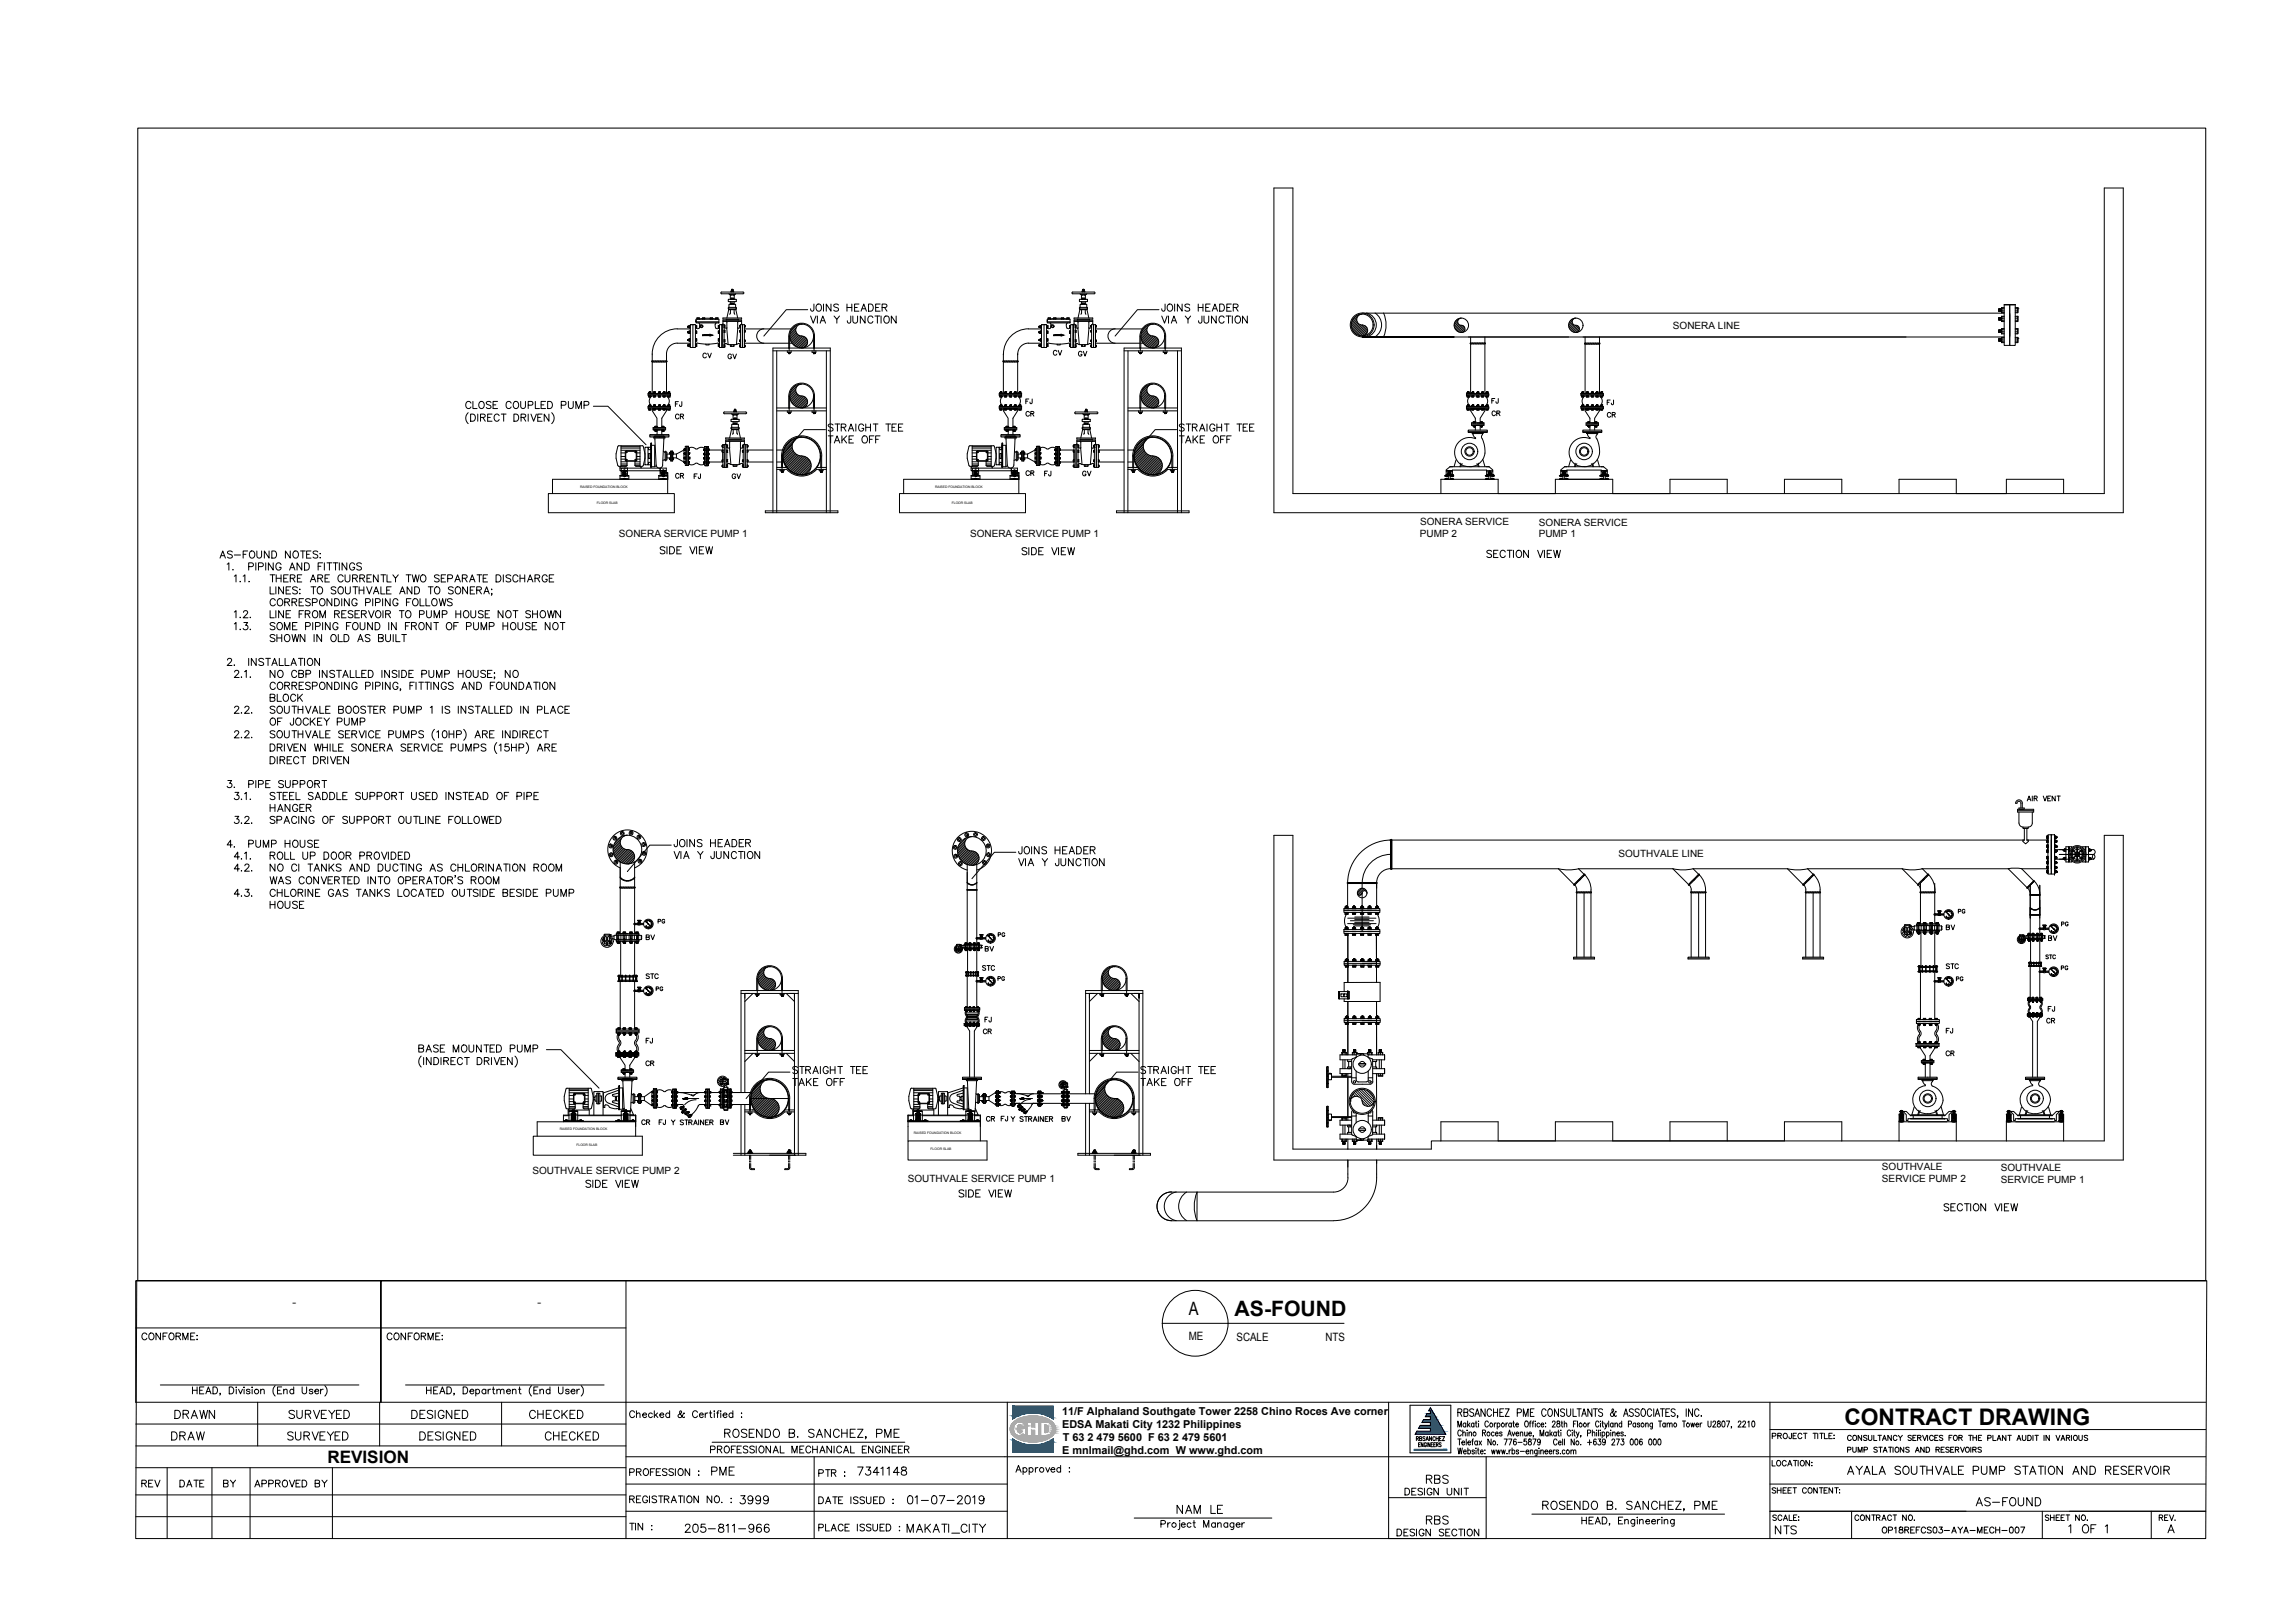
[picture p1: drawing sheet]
<svg xmlns="http://www.w3.org/2000/svg" width="841mm" height="594mm" viewBox="0 0 841 594" stroke-linecap="round" stroke-linejoin="round" font-family="sans-serif">
<defs><g id="words">
<text font-size="8.4" x="677.9" y="523.4">CONTRACT DRAWING</text>
<text font-size="7.8" x="453.8" y="483.4">AS-FOUND</text>
<g font-size="7.1">
<text x="265.3" y="529.9">ROSENDO B. SANCHEZ, PME</text>
<text x="565.9" y="556.3">ROSENDO B. SANCHEZ, PME</text>
</g>
<text font-size="6.8" x="436.9" y="483">A</text>
<g font-size="6.6">
<text x="63.1" y="522.5">DRAWN</text>
<text x="105.1" y="522.5">SURVEYED</text>
<text x="150.3" y="522.5">DESIGNED</text>
<text x="193.3" y="522.5">CHECKED</text>
<text x="260.3" y="543.3">PME</text>
<text x="314" y="543.3">7341148</text>
<text x="678" y="542.9">AYALA SOUTHVALE PUMP STATION AND RESERVOIR</text>
<text x="270.9" y="553.9">3999</text>
<text x="332.3" y="553.9">01-07-2019</text>
<text x="431.4" y="557.4">NAM LE</text>
<text x="725.3" y="554.6">AS-FOUND</text>
<text x="523.2" y="561.3">RBS</text>
<text x="332.3" y="564.4">MAKATI_CITY</text>
<text x="759.2" y="564.4">1 OF 1</text>
</g>
<text font-size="6.3" x="120.3" y="537.7">REVISION</text>
<g font-size="6.2">
<text x="713.3" y="446.3">SECTION VIEW</text>
<text x="61.7" y="530.2">DRAW</text>
<text x="104.4" y="530.2">SURVEYED</text>
<text x="153.1" y="530.2">DESIGNED</text>
<text x="199.3" y="530.2">CHECKED</text>
<text x="260" y="535.2">PROFESSIONAL MECHANICAL ENGINEER</text>
<text x="523.2" y="546.1">RBS</text>
<text x="250.5" y="564.1">205-811-966</text>
<text x="651.2" y="564.8">NTS</text>
</g>
<g font-size="5.7">
<text x="241.3" y="204.6">SIDE VIEW</text>
<text x="374.3" y="205">SIDE VIEW</text>
<text x="545.4" y="206">SECTION VIEW</text>
<text x="214.1" y="437.4">SIDE VIEW</text>
<text x="351.4" y="441">SIDE VIEW</text>
<text x="50.8" y="493.5">CONFORME:</text>
<text x="141.1" y="493.5">CONFORME:</text>
<text x="230.4" y="543.3">PROFESSION :</text>
<text x="299.9" y="543.6">PTR :</text>
<text x="50.8" y="547.5">REV</text>
<text x="64.9" y="547.5">DATE</text>
<text x="80.8" y="547.5">BY</text>
<text x="92.4" y="547.5">APPROVED BY</text>
<text x="515.1" y="550.3">DESIGN UNIT</text>
<text x="230.4" y="553.2">REGISTRATION NO. :</text>
<text x="299.9" y="553.5">DATE ISSUED :</text>
<text x="299.9" y="563.7">PLACE ISSUED :</text>
<text x="512.2" y="565.5">DESIGN SECTION</text>
</g>
<g font-size="5.3">
<text x="650.2" y="550">SHEET CONTENT:</text>
<text x="650.5" y="559.9">SCALE:</text>
<text x="680.5" y="559.9">CONTRACT NO.</text>
<text x="750.7" y="559.9">SHEET NO.</text>
<text x="792.3" y="559.9">REV.</text>
<text x="690.7" y="564.4">OP18REFCS03-AYA-MECH-007</text>
</g>
<g font-size="4.9">
<text x="385.9" y="131.6">CV</text>
<text x="395.1" y="131.9">GV</text>
<text x="257.2" y="132.6">CV</text>
<text x="266.3" y="133">GV</text>
<text x="375.7" y="149.6">FJ</text>
<text x="589.5" y="149.9">FJ</text>
<text x="246.9" y="155.2">CR</text>
<text x="246.9" y="150.6">FJ</text>
<text x="376.1" y="154.2">CR</text>
<text x="547.2" y="153.8">CR</text>
<text x="589.5" y="154.5">CR</text>
<text x="246.9" y="177.1">CR</text>
<text x="254" y="177.1">FJ</text>
<text x="267.8" y="177.1">GV</text>
<text x="376.1" y="176">CR</text>
<text x="382.8" y="176">FJ</text>
<text x="396.9" y="176">GV</text>
<text x="744" y="295.6">AIR VENT</text>
<text x="236.4" y="346.4">BV</text>
<text x="714" y="342.9">BV</text>
<text x="751.8" y="346.8">BV</text>
<text x="360.9" y="350.7">BV</text>
<text x="359.8" y="357.7">STC</text>
<text x="714" y="357">STC</text>
<text x="236.4" y="360.9">STC</text>
<text x="360.9" y="376.8">FJ</text>
<text x="751.1" y="377.1">CR</text>
<text x="751.8" y="372.9">FJ</text>
<text x="360.2" y="381">CR</text>
<text x="714" y="380.6">FJ</text>
<text x="236.4" y="384.5">FJ</text>
<text x="714" y="389.1">CR</text>
<text x="236.4" y="392.6">CR</text>
<text x="361.2" y="413.1">CR</text>
<text x="366.9" y="413.1">FJ</text>
<text x="389.1" y="413.1">BV</text>
<text x="234.6" y="414.5">CR</text>
<text x="240.9" y="414.5">FJ</text>
<text x="263.5" y="414.5">BV</text>
<text x="678" y="534.8">PUMP STATIONS AND RESERVOIRS</text>
</g>
<g font-size="4.8">
<text x="107.4" y="479.9">-</text>
<text x="197.5" y="479.9">-</text>
</g>
<g font-size="4.4">
<text x="547.2" y="149.2">FJ</text>
<text x="240.6" y="340.4">PG</text>
<text x="718.6" y="336.5">PG</text>
<text x="756.7" y="341.5">PG</text>
<text x="365.8" y="345.4">PG</text>
<text x="750.7" y="353.5">STC</text>
<text x="756.4" y="357.4">PG</text>
<text x="239.9" y="365.1">PG</text>
<text x="365.5" y="361.6">PG</text>
<text x="717.9" y="361.6">PG</text>
</g>
<g font-size="4.2">
<text x="437" y="492.4">ME</text>
<text x="454.5" y="492.7">SCALE</text>
<text x="487.2" y="492.6">NTS</text>
</g>
<g font-size="4">
<text x="390.4" y="519.8">11/F Alphaland Southgate Tower 2258 Chino Roces Ave corner</text>
<text x="390.4" y="524.7">EDSA Makati City 1232 Philippines</text>
<text x="390.6" y="529.4">T 63 2 479 5600 F 63 2 479 5601</text>
<text x="390.4" y="534.3">E mnlmail@ghd.com W www.ghd.com</text>
</g>
<g font-size="3.7">
<text x="614.9" y="120.8">SONERA LINE</text>
<text x="227.5" y="197.3">SONERA SERVICE PUMP 1</text>
<text x="356.6" y="197.3">SONERA SERVICE PUMP 1</text>
<text x="521.9" y="197.3">PUMP 2</text>
<text x="522" y="192.9">SONERA SERVICE</text>
<text x="565.6" y="197.5">PUMP 1</text>
<text x="565.7" y="193.1">SONERA SERVICE</text>
<text x="594.9" y="314.9">SOUTHVALE LINE</text>
<text x="195.7" y="431.2">SOUTHVALE SERVICE PUMP 2</text>
<text x="691.8" y="430">SOUTHVALE</text>
<text x="735.4" y="430.1">SOUTHVALE</text>
<text x="333.6" y="434.2">SOUTHVALE SERVICE PUMP 1</text>
<text x="691.8" y="434.4">SERVICE PUMP 2</text>
<text x="735.4" y="434.6">SERVICE PUMP 1</text>
</g>
<g font-size="3.1">
<text x="236" y="340.1">0</text>
<text x="361.9" y="346.8">21</text>
<text x="361.9" y="362.7">21</text>
<text x="714" y="362.7">21</text>
</g>
<g font-size="2.6">
<text x="238.1" y="340.4">9</text>
<text x="714" y="338">21</text>
<text x="714" y="336.5">0</text>
<text x="714.7" y="336.2">3</text>
<text x="718.3" y="337.6" transform="rotate(-90 718.3 337.6)">12</text>
<text x="753.9" y="341.5">6</text>
<text x="363.4" y="346.8">15</text>
<text x="363.4" y="345">6</text>
<text x="752.8" y="343.3">21</text>
<text x="753.5" y="343.6">18</text>
<text x="756.4" y="343.6" transform="rotate(-90 756.4 343.6)">15</text>
<text x="752.8" y="357.4">0</text>
<text x="754.2" y="359.1">15</text>
<text x="754.6" y="357.7">9</text>
<text x="236" y="364.4">0</text>
<text x="238.1" y="364.8">9</text>
<text x="361.9" y="360.9">0</text>
<text x="362.7" y="360.5">3</text>
<text x="363.7" y="361.2">9</text>
<text x="714" y="360.9">0</text>
<text x="714.7" y="360.5">3</text>
<text x="715.8" y="362.7">15</text>
<text x="239.9" y="366.2" transform="rotate(-90 239.9 366.2)">15</text>
</g>
<g font-size="1.2">
<text x="213.2" y="179.2">RAISED FOUNDATION BLOCK</text>
<text x="343.7" y="179.2">RAISED FOUNDATION BLOCK</text>
<text x="219.4" y="185.2">FLOOR SLAB</text>
<text x="349.9" y="185.2">FLOOR SLAB</text>
<text x="205.8" y="415.2">RAISED FOUNDATION BLOCK</text>
<text x="335.9" y="416.5">RAISED FOUNDATION BLOCK</text>
<text x="211.9" y="421.2">FLOOR SLAB</text>
<text x="342.1" y="422.5">FLOOR SLAB</text>
</g>
</g></defs>
<!-- layer: FENCE -->
<g fill="none" stroke="#000" stroke-width=".37">
<path d="M298 116.1l.9 2.6 1-2.6M299.2 111.7l-.1 2.4-.4 .2-.5-.1-.2-.8M300.5 111.8a1.31 1.31 0 0 1 1.5 .9 1.31 1.31 0 0 1-.8 1.6 1.37 1.37 0 0 1-1.3-.9 1.37 1.37 0 0 1 .6-1.6zM300.5 116.1v2.6M301.5 118.7l.9-2.6 1.1 2.6M301.9 117.8h1.2M302.7 111.7v2.6M305.4 111.7v2.6l-1.7-2.6v2.6M306.6 116.1l1 1.2 1-1.2M307.6 117.3v1.4M308.2 112.1a.98 .98 0 0 0-.9-.4 .98 .98 0 0 0-.8 .6l.2 .4 1.3 .5 .2 .7a1.11 1.11 0 0 1-1.7 0M311.3 113h1.8"/>
<path d="M311.3 111.7v2.6M312.7 116.1l-.1 2.4-.4 .2-.5-.1-.2-.8M313.1 111.7v2.6M313.5 116.1v1.9l.8 .7 .8-.4 .1-2.2M314.1 113h1M315.7 111.7h-1.6v2.6h1.6M316.5 114.3l1-2.6 1 2.6M316.9 113.4h1.2M318 116.1v2.6l-1.8-2.6v2.6M319.2 111.7h.9a1.42 1.42 0 0 1 .9 1.3 1.42 1.42 0 0 1-.9 1.3h-.9zM320.9 116.7a.96 .96 0 0 0-1.1-.6 .96 .96 0 0 0-.8 1v.6a.96 .96 0 0 0 .8 1 .96 .96 0 0 0 1.1-.6M321.6 116.1h1.8"/>
<path d="M321.9 113h1M322.5 116.1v2.6M323.5 111.7h-1.6v2.6h1.6M323.9 116.1v2.6M324.2 113l1.6-.2 .2-.3-.1-.5-1.7-.3v2.6M325.1 116.4l.3-.2a1.33 1.33 0 0 1 1.6 .9 1.33 1.33 0 0 1-.8 1.6 1.38 1.38 0 0 1-1.3-.8 1.38 1.38 0 0 1 .2-1.5zM325.1 113l.9 1.3M329.4 116.1v2.6l-1.8-2.6v2.6M427 116.1l1 2.6 1-2.6M428.3 111.7l-.3 2.5h-.7l-.3-.8M429.3 112.1a1.2 1.2 0 0 1 1.7 .2 1.2 1.2 0 0 1-.2 1.6 1.2 1.2 0 0 1-1.7-.1 1.2 1.2 0 0 1 .2-1.7zM429.5 116.1v2.6"/>
<path d="M430.5 118.7l1-2.6 1 2.6M430.9 117.8h1.3M431.8 111.7v2.6M434.5 111.7v2.6l-1.7-2.6v2.6M435.7 116.1l1 1.2 1-1.2M436.7 117.3v1.4M437.3 112.1l-.6-.4-1.2 .4 .3 .6 1.3 .5 .2 .4v.3l-.6 .4-1.2-.4M440.5 111.7v2.6M440.5 113h1.7M441.8 116.1l-.1 2.4-.4 .2-.5-.1-.2-.8M442.2 111.7v2.6M442.6 116.1v1.9a.87 .87 0 0 0 .8 .7 .87 .87 0 0 0 .9-.7v-1.9"/>
<path d="M443.2 113h1M444.8 111.7h-1.6v2.6h1.6M445.6 114.3l1-2.6 1 2.6M446 113.4h1.2M447.1 116.1v2.6l-1.8-2.6v2.6M448.3 111.7h.9a1.42 1.42 0 0 1 .9 1.3 1.42 1.42 0 0 1-.9 1.3h-.9zM449.9 116.7a.96 .96 0 0 0-1.1-.6 .96 .96 0 0 0-.7 1v.6a.96 .96 0 0 0 .7 1 .96 .96 0 0 0 1.1-.6M450.7 116.1h1.8M450.9 113h1.1M451.6 116.1v2.6M452.6 111.7h-1.7v2.6h1.7M453 116.1v2.6"/>
<path d="M453.3 113l1.5-.2 .3-.3-.1-.5-1.7-.3v2.6M454.2 116.4l.3-.2a1.25 1.25 0 0 1 1.5 1.2 1.25 1.25 0 0 1-1.5 1.2l-.5-.9zM454.2 113l.9 1.3M458.5 116.1v2.6l-1.8-2.6v2.6M172.1 151.6a2.69 2.69 0 0 0 0 4M173 152.1h.8a1.39 1.39 0 0 1 1 1.3 1.39 1.39 0 0 1-1 1.4h-.8zM173.1 148.1a.98 .98 0 0 0-1.1-.6 .98 .98 0 0 0-.8 1v.6a.99 .99 0 0 0 .8 1 .99 .99 0 0 0 1.1-.6M173.8 147.5v2.6h1.6M175.6 152.1v2.7M176.2 147.9l.3-.3a1.22 1.22 0 0 1 1.5 1.2 1.22 1.22 0 0 1-1.5 1.2l-.5-.9zM176.6 153.4l1.5-.2 .3-.3-.2-.5-1.6-.3v2.7M177.5 153.4l.9 1.4"/>
<path d="M179.3 153.4h.9M180.5 147.9a.98 .98 0 0 0-1-.5 .98 .98 0 0 0-.8 .7l.3 .4 1.2 .5 .3 .7a1.11 1.11 0 0 1-1.8 0M180.9 152.1h-1.6v2.7h1.6M181.2 148.7h1.1M182.9 147.5h-1.7v2.6h1.7M183.5 152.7a.96 .96 0 0 0-1.1-.6 .96 .96 0 0 0-.8 1v.6a.96 .96 0 0 0 .8 1.1 .96 .96 0 0 0 1.1-.7M184.2 152.1h1.8M185.1 152.1v2.7M187.9 148.1a.96 .96 0 0 0-1.1-.6 .96 .96 0 0 0-.8 1v.6a.96 .96 0 0 0 .8 1 .96 .96 0 0 0 1.1-.6M188.9 147.9l.3-.3a1.22 1.22 0 0 1 1.5 1.2 1.22 1.22 0 0 1-1.5 1.2l-.5-.9zM188.9 152.1h.9a1.39 1.39 0 0 1 .9 1.3 1.39 1.39 0 0 1-.9 1.4h-.9zM191.4 147.5v1.9l.8 .7 .6-.1 .3-.6v-1.9"/>
<path d="M191.5 153.4l1.5-.2 .3-.3-.2-.5-1.6-.3v2.7M192.4 153.4l.9 1.4M194.2 148.9l1.4-.2 .3-.3-.1-.7-1.6-.2v2.6M194.2 152.1v2.7M195.2 152.1l.9 2.7 1.1-2.7M196.8 147.5v2.6h1.5M197.7 153.4h.9M198.9 148.7h1M199.3 152.1h-1.6v2.7h1.6M200.5 147.5h-1.6v2.6h1.6M201.3 147.5h.9a1.4 1.4 0 0 1 .9 1.3 1.4 1.4 0 0 1-.9 1.3h-.9zM201.8 152.1v2.7l-1.8-2.7v2.7"/>
<path d="M202.8 151.6a2.69 2.69 0 0 1 0 4M206.3 148.9l1.5-.2 .2-1-1.7-.2v2.6M208.9 147.5v1.9l.8 .7 .9-.4 .1-2.2M211.7 150.1v-2.6l1 2.6 1-2.6v2.6M214.7 148.9l1.5-.2 .3-.3-.2-.7-1.6-.2v2.6M306.2 156.2l-.6-.4-1.2 .4 .3 .5 1.3 .6 .2 .3v.4l-.6 .4-1.2-.4M306.9 155.8h1.8M307.8 155.8v2.6M309.2 157l1.5-.1 .3-.4-.2-.5-1.6-.2v2.6M310.1 157l.9 1.4M311.8 158.4l1-2.6 1 2.6M312.2 157.5h1.3"/>
<path d="M314.6 155.8v2.6M317.5 156.4a.95 .95 0 0 0-1.1-.6 .95 .95 0 0 0-.8 .9v.7a.94 .94 0 0 0 .9 1 .94 .94 0 0 0 1-1h-.7M318.2 157h1.8M318.2 155.8v2.6M320 155.8v2.6M321 155.8h1.7M321.9 155.8v2.6M325.6 155.8h1.8M326.5 155.8v2.6M327.9 157h1M329.5 155.8h-1.6v2.6h1.6M330.3 157h1"/>
<path d="M331.9 155.8h-1.6v2.6h1.6M435.3 156.2l-.6-.4-1.2 .4 .3 .5 1.2 .6 .3 .3v.4l-.6 .4-1.2-.4M436 155.8h1.8M436.9 155.8v2.6M438.3 157l1.5-.1 .2-.4-.1-.5-1.6-.2v2.6M439.1 157l.9 1.4M440.9 158.4l1-2.6 1 2.6M441.3 157.5h1.2M443.7 155.8v2.6M446.5 156.4a.95 .95 0 0 0-1-.6 .95 .95 0 0 0-.8 .9v.7a.94 .94 0 0 0 .9 1 .94 .94 0 0 0 .9-1h-.6M447.3 155.8v2.6M447.3 157h1.7"/>
<path d="M449 155.8v2.6M450.1 155.8h1.7M450.9 155.8v2.6M454.7 155.8h1.8M455.6 155.8v2.6M457 157h.9M458.6 155.8h-1.6v2.6h1.6M459.3 157h1M460.9 155.8h-1.6v2.6h1.6M304.4 160.1h1.8M305.3 160.1v2.7M306.7 162.8l1-2.7 1 2.7"/>
<path d="M307.1 161.9h1.2M309.5 160.1v2.7M310.1 161.3l1.1 1.5M311.2 160.1l-1.7 1.8M312.1 161.4h1M313.7 160.1h-1.6v2.7h1.6M317.1 160.5a.98 .98 0 0 1 1.1-.3 .98 .98 0 0 1 .7 .9v.7a1.02 1.02 0 0 1-1 1 1.02 1.02 0 0 1-1.1-1zM319.6 161.4h1M321.2 160.1h-1.6v2.7M321.9 161.4h.9M323.5 160.1h-1.6v2.7M433.5 160.1h1.8"/>
<path d="M434.4 160.1v2.7M435.8 162.8l1-2.7 1 2.7M436.1 161.9h1.3M438.5 160.1v2.7M439.1 161.3l1.2 1.5M440.3 160.1l-1.8 1.8M441.2 161.4h.9M442.8 160.1h-1.6v2.7h1.6M446.2 160.5a.98 .98 0 0 1 1.1-.3 .98 .98 0 0 1 .6 .9v.7a1.02 1.02 0 0 1-1 1 1.02 1.02 0 0 1-1-1zM448.7 161.4h1M450.3 160.1h-1.6v2.7M450.9 161.4h1"/>
<path d="M452.6 160.1h-1.7v2.7M80.9 205l1-2.6 1 2.6M81.3 204.2h1.2M83.5 207.3l.6-.5v2.7M85.4 202.8l-.6-.4-1.2 .4 .3 .6 1.2 .5 .3 .4v.4l-.6 .3-1.2-.3M85.6 209.2l.1 .1M86.1 211.7l.7-.5v2.6M86.1 203.9h2.3M88.3 213.6l.1 .1M89.4 211.7l.6-.5v2.6M89.4 203.7h1M91 202.4h-1.6v2.6"/>
<path d="M91.4 208.2l1.5-.1 .2-.4-.1-.7-1.6-.2v2.7M91.5 213.6l.2 .1M91.9 202.8a1.2 1.2 0 0 1 1.7 .2 1.2 1.2 0 0 1-.2 1.7 1.07 1.07 0 0 1-1.4 .1 1.07 1.07 0 0 1-.3-1.4zM94 206.8v2.7M94.4 202.4v1.9l.7 .7a.86 .86 0 0 0 1.1-.7v-1.9M95 208.2l1.5-.1 .3-.4-.1-.7-1.7-.2v2.7M97.7 206.8v2.7M98.9 202.4v2.6l-1.7-2.6v2.6M99.3 215.6v2.6h1.5M99.3 211.2h1.8M99.9 202.4h.9a1.42 1.42 0 0 1 .9 1.3 1.42 1.42 0 0 1-.9 1.3h-.9zM100.2 211.2v2.6"/>
<path d="M100.4 206.8v2.7l-1.7-2.7v2.7M101.4 215.6v2.6M101.5 211.2v2.6M101.5 212.5h1.8M103.3 207.4a.98 .98 0 0 0-1.1-.6 .98 .98 0 0 0-.8 1v.6a.96 .96 0 0 0 1 1.1 .96 .96 0 0 0 .9-1.1h-.6M103.3 211.2v2.6M104.2 215.6v2.6l-1.8-2.6v2.6M104.3 212.5h1M105.2 216.8h1M105.9 211.2h-1.6v2.6h1.6M106.4 209.5l1-2.7 1 2.7M106.7 202.4v2.6l-1.8-2.6v2.6"/>
<path d="M106.7 212.5l1.5-.2 .2-.4-.1-.5-1.6-.2v2.6M106.8 215.6h-1.6v2.6h1.6M106.8 208.6h1.2M107.5 212.5l.9 1.3M107.9 202.8a1.2 1.2 0 0 1 1.7 .2 1.2 1.2 0 0 1-.2 1.7 1.2 1.2 0 0 1-1.6-.2 1.2 1.2 0 0 1 .1-1.7zM109.3 216l-.6-.4-1.2 .4 .3 .6 1.3 .5 .2 .4v.3l-.6 .4-1.2-.4M109.3 212.5h1M110.2 216.4v.3zM110.2 218v.2zM110.5 202.4h1.7M110.9 206.8v2.7l-1.7-2.7v2.7M110.9 211.2h-1.6v2.6h1.6"/>
<path d="M111.3 202.4v2.6M111.6 219.9h-1.6v2.7h1.6M111.9 206.8h.9a1.45 1.45 0 0 1 .9 1.3 1.45 1.45 0 0 1-.9 1.4h-.9zM112.7 203.7h1M114.1 213.8l1-2.6 1 2.6M114.3 202.4h-1.6v2.6h1.6M114.3 215.6h1.8M114.4 212.9h1.3M115.2 215.6v2.6M116.8 202.8a.98 .98 0 0 0-.9-.4 .98 .98 0 0 0-.8 .7l.2 .3 1.3 .5 .2 .8a1.11 1.11 0 0 1-1.7 0M116.8 212.5l1.5-.2 .3-.4-.1-.5-1.7-.2v2.6M116.8 216a.98 .98 0 0 1 1.1-.4 .98 .98 0 0 1 .7 1v.6a1 1 0 0 1-1 1 1 1 0 0 1-1-1z"/>
<path d="M116.9 208.1h1.1M117.6 203.4h.2zM117.6 204.9h.2zM117.7 212.5l.9 1.3M118.6 206.8h-1.7v2.7M119.2 206.8v2.7M119.5 212.5h1M120.2 206.8h1.8M121.1 211.2h-1.6v2.6h1.6M121.1 206.8v2.7M122 219.9v2.7l-1.8-2.7v2.7M122.5 206.8h1.7"/>
<path d="M123 219.9a1.43 1.43 0 0 1 1.6 .6 1.43 1.43 0 0 1-.1 1.7l-.7 .4h-.8zM123.3 206.8v2.7M123.5 216a.99 .99 0 0 0-1.8 .2l.3 .4 1.2 .5 .3 .7a1.11 1.11 0 0 1-1.8 0M124.5 216a.95 .95 0 0 1 1.1-.4 .95 .95 0 0 1 .6 1v.6a1 1 0 0 1-1 1.1 1 1 0 0 1-1-1.1zM124.7 206.8v2.7M125.6 219.9v2.7M126.1 211.8a.98 .98 0 0 0-1.1-.6 .98 .98 0 0 0-.8 1v.6a.98 .98 0 0 0 .8 1 .98 .98 0 0 0 1.1-.6M126.8 211.2v1.8a.9 .9 0 0 0 .9 .8 .9 .9 0 0 0 .9-.8v-1.8M127 215.6v1.9a.9 .9 0 0 0 .9 .7 .9 .9 0 0 0 .8-.7v-1.9M127.5 206.8v2.7l-1.8-2.7v2.7M128.4 219.9v2.7l-1.8-2.7v2.7M129.6 212.5l1.5-.2 .3-.4-.2-.5-1.6-.2v2.6"/>
<path d="M129.7 215.6h1.8M130.4 207.4a.96 .96 0 0 0-1.1-.6 .96 .96 0 0 0-.8 1v.6a.94 .94 0 0 0 .9 1.1 .94 .94 0 0 0 1-1.1h-.7M130.5 212.5l.9 1.3M130.6 215.6v2.6M132 216.8h1.7M132 215.6v2.6M132.3 212.5l1.4-.2 .3-.4-.1-.5-1.6-.2v2.6M132.9 207.2a.98 .98 0 0 0-1-.5 .98 .98 0 0 0-.8 .7l.3 .4 1.2 .5 .3 .8a1.11 1.11 0 0 1-1.8 0M133.1 212.5l.9 1.3M133.7 215.6v2.6M134.8 215.6l.9 2.6 1.1-2.6M134.9 212.5h1"/>
<path d="M136.5 211.2h-1.6v2.6h1.6M137 219.9v2.7M137.3 218.2l1-2.6 .9 2.6M137.6 217.3h1.3M139 211.2v2.6l-1.7-2.6v2.6M140 215.6v2.6h1.5M140 211.2h1.7M140.6 219.9v2.7M140.9 211.2v2.6M142.1 216.8h1M142.3 211.2v2.6h1.5M143.4 219.9v2.7l-1.7-2.7v2.7"/>
<path d="M143.8 215.6h-1.7v2.6h1.7M144.4 211.2l1 1.3 1-1.3M145.4 212.5v1.3M146.9 218.2l1-2.6 1 2.6M147.3 217.3h1.2M149.3 211.2h1.8M150.2 211.2v2.6M151.1 219.9h-1.7v2.7M151.4 215.6v2.6l-1.7-2.6v2.6M151.5 211.2l.7 2.6 .6-2.6 .6 2.6 .7-2.6M152.4 215.6h.9a1.39 1.39 0 0 1 .9 1.3 1.39 1.39 0 0 1-.9 1.3h-.9zM154.4 219.9v2.7h1.5"/>
<path d="M154.8 211.6a.98 .98 0 0 1 1.1-.4 .98 .98 0 0 1 .7 1v.6a1.02 1.02 0 0 1-1.1 1 1.02 1.02 0 0 1-1-1zM156.6 219.9v2.7h1.4M157.4 215.6h1.8M158.3 215.6v2.6M159.9 216l.3-.3a1.22 1.22 0 0 1 1.5 1.2 1.22 1.22 0 0 1-1.5 1.2l-.5-.9zM161.4 211.6l-.6-.4-1.1 .4 .2 .6 1.5 .8v.4l-.6 .4-1.1-.4M161.4 219.9l.7 2.7 .6-2.7 .6 2.7 .6-2.7M162.2 212.5h1M163.8 211.2h-1.6v2.6h1.6M164.6 212.6l1.5-.1 .2-.4-.1-.7-1.6-.2v2.6M166.6 216l-.6-.4-1.2 .4 .3 .6 1.2 .5 .3 .4v.3l-.6 .4-1.2-.4M167.2 213.8l1-2.6 1 2.6"/>
<path d="M167.6 216a.98 .98 0 0 1 1.1-.4 .98 .98 0 0 1 .6 1v.6a1.02 1.02 0 0 1-1 1 1.02 1.02 0 0 1-1-1zM167.6 212.9h1.2M169.9 212.5l1.6-.2 .2-.4-.1-.5-1.7-.2v2.6M170.8 212.5l.9 1.3M171.8 215.6v2.6l-1.7-2.6v2.6M172.6 213.8l1-2.6 1 2.6M172.9 216.8h.9M172.9 212.9h1.3M174.5 215.6h-1.6v2.6h1.6M175.2 216.8l1.5-.1 .3-.6-.7-.5h-1.1v2.6M175.4 211.2h1.7M176.1 216.8l.9 1.4"/>
<path d="M176.2 211.2v2.6M177.6 212.5h1M177.9 218.2l1-2.6 .9 2.6M178.2 217.3h1.3M179.2 211.2h-1.6v2.6h1.6M180.7 216.4v.3zM180.7 218.2v-.2l.2 .3-.3 .4M182.3 211.2h.9a1.4 1.4 0 0 1 1 1.3 1.4 1.4 0 0 1-1 1.3h-.9zM185 211.2v2.6M187.8 211.6l-.7-.4-1.1 .4 .2 .6 1.6 .8v.4l-.7 .4-1.1-.4M190.4 211.8a.96 .96 0 0 0-1.1-.6 .96 .96 0 0 0-.8 1v.6a.95 .95 0 0 0 .8 1 .95 .95 0 0 0 1.1-.6M191.1 212.5h1.8"/>
<path d="M191.1 211.2v2.6M192.9 211.2v2.6M193.9 213.8l1-2.6 1 2.6M194.3 212.9h1.2M196.7 212.5l1.4-.2 .3-.4-.1-.5-1.6-.2v2.6M197.5 212.5l.9 1.3M201.1 211.8a.96 .96 0 0 0-1.1-.6 .96 .96 0 0 0-.7 1v.6a.93 .93 0 0 0 .9 1 .93 .93 0 0 0 .9-1h-.6M201.9 212.5h1M203.6 211.2h-1.7v2.6h1.7M86.1 224.9l.7-.5v2.6M86.1 229.2l.7-.5v2.7M88.3 226.7l.1 .2"/>
<path d="M88.3 231.1l.1 .2M89.5 225l.5-.6h.5l.5 .5-.4 .8-1.2 1.3h1.8M89.6 228.7h1.4l-.7 1a.89 .89 0 0 1 .6 1.5 .89 .89 0 0 1-1.5-.3M92 226.7l.1 .2M92 231.1l.1 .2M99.3 224.4v2.6h1.5M101.1 229.1l-.7-.4-1.1 .4 .2 .6 1.4 .7 .2 .6-.7 .4-1.1-.4M101.1 233.5l-.7-.4-1.1 .4 .2 .6 1.6 .9v.4l-.7 .3-1.1-.3M101.2 220.6a.98 .98 0 0 0-1.1-.7 .98 .98 0 0 0-.8 1.1v.6a.99 .99 0 0 0 .8 1 .99 .99 0 0 0 1.1-.6M101.4 224.4v2.6M101.8 233.1v2.6M101.8 234.4h1.8"/>
<path d="M102 229.1a.98 .98 0 0 1 1.2-.4 .98 .98 0 0 1 .6 1v.7a1.02 1.02 0 0 1-1 1 1.02 1.02 0 0 1-1-1zM102.2 220.3a.98 .98 0 0 1 1.1-.3 .98 .98 0 0 1 .6 1v.6a1.02 1.02 0 0 1-1 1 1.02 1.02 0 0 1-1-1zM103.6 233.1v2.6M104.2 224.4v2.6l-1.8-2.6v2.6M104.5 231.4v-2.7l1.1 2.7 1-2.7v2.7M104.7 221.2l1.5-.1 .2-.4-.1-.5-1.6-.3v2.7M104.8 233.5a.98 .98 0 0 1 1.1-.4 .98 .98 0 0 1 .7 1v.7a1.02 1.02 0 0 1-1 1 1.02 1.02 0 0 1-1.1-1zM105.2 225.6h1M105.6 221.2l.8 1.4M106.8 224.4h-1.6v2.6h1.6M107.3 221.2l1.5-.1 .3-.4-.2-.5-1.6-.3v2.7M107.3 233.1l.6 2.6 .7-2.6 .6 2.6 .6-2.6"/>
<path d="M107.5 230h1.1M108.2 221.2l.9 1.4M109.2 228.7h-1.7v2.7h1.7M110 221.2h.9M110 225.6h.9M111.6 224.4h-1.6v2.6M112.1 233.1v2.6l-1.8-2.6v2.6M112.2 225.6l1.5-.1 .2-.4-.1-.5-1.6-.2v2.6M112.3 230.1l1.5-.1 .3-.4-.2-.6-1.6-.3v2.7M113.1 225.6l.8 1.4M114.1 220.3a.98 .98 0 0 0-1-.4 .98 .98 0 0 0-.8 .7l1.8 1.3v.3l-.6 .4-1.2-.4M114.8 221.3l1.5-.1 .3-.4-.1-.6-1.7-.3v2.7"/>
<path d="M114.9 228.7v2.7M115.1 224.7a1.07 1.07 0 0 1 1.4-.1 1.07 1.07 0 0 1 .3 1.4 1.07 1.07 0 0 1-1.4 .9 1.07 1.07 0 0 1-.6-1.5zM115.5 233.1v2.6M116 230.1l1.4-.1 .3-.4-.1-.6-1.6-.3v2.7M117.6 227v-2.6l1 2.6 1-2.6v2.6M117.7 220.3a.98 .98 0 0 1 1.1-.3 .98 .98 0 0 1 .7 1v.6a1.02 1.02 0 0 1-1 1 1.02 1.02 0 0 1-1.1-1zM118.2 233.1v2.6l-1.7-2.6v2.6M118.6 228.7v2.7M121.3 228.7v2.7l-1.7-2.7v2.7M121.8 233.5l.3-.3a1.31 1.31 0 0 1 1.5 .9 1.31 1.31 0 0 1-.7 1.6 1.35 1.35 0 0 1-1.3-.8 1.35 1.35 0 0 1 .2-1.4zM123 225.6l1.5-.1 .2-.4-.1-.5-1.6-.2v2.6M123.8 225.6l.9 1.4"/>
<path d="M124.2 229.3a.96 .96 0 0 0-1.1-.6 .96 .96 0 0 0-.7 1v.7a.94 .94 0 0 0 .9 1 .94 .94 0 0 0 .9-1h-.6M124.3 233.1v2.6h1.6M125.6 225.6h1M126.5 233.1h.9a1.4 1.4 0 0 1 .9 1.3 1.4 1.4 0 0 1-.9 1.3h-.9zM127.2 224.4h-1.6v2.6h1.6M127.4 230h1M129 228.7h-1.6v2.7M129.7 224.7a.98 .98 0 0 0-.9-.4 .98 .98 0 0 0-.8 .7l.2 .4 1.3 .4 .2 .8a1.11 1.11 0 0 1-1.7 0M129.9 229.1a.98 .98 0 0 1 1.1-.4 .98 .98 0 0 1 .6 1v.7a1.02 1.02 0 0 1-1 1 1.02 1.02 0 0 1-1-1zM130.5 225.6h1M131.2 220.6a.98 .98 0 0 0-1.1-.7 .98 .98 0 0 0-.8 1.1v.6a.95 .95 0 0 0 1 1 .95 .95 0 0 0 .9-1h-.6M131.5 235.7l1-2.6 1 2.6"/>
<path d="M131.9 234.9h1.2M132.1 224.4h-1.6v2.6h1.6M132.4 228.7v1.9a.87 .87 0 0 0 .9 .8 .87 .87 0 0 0 .8-.8v-1.9M132.9 225.6l1.5-.1 .2-.6-.6-.5h-1.1v2.6M133.7 225.6l.9 1.4M134.4 221.3l1.5-.1 .2-.4-.1-.6-1.6-.3v2.7M135.5 224.4l1 2.6 1-2.6M136 233.5a.98 .98 0 0 0-1-.4 .98 .98 0 0 0-.7 .7l.2 .3 1.2 .5 .3 .8a1.11 1.11 0 0 1-1.7 0M136.9 228.7v2.7l-1.8-2.7v2.7M137.9 228.7a1.43 1.43 0 0 1 1.7 .8 1.43 1.43 0 0 1-.5 1.8l-1.2 .1zM138 221.3l1.5-.1 .3-.4-.2-.6-1.6-.3v2.7M138.3 224.7a1.19 1.19 0 0 1 1.6 .2 1.19 1.19 0 0 1-.1 1.7 1.19 1.19 0 0 1-1.7-.2 1.19 1.19 0 0 1 .2-1.7z"/>
<path d="M139.1 234.4l1.5-.1 .3-.4-.1-.5-1.7-.3v2.6l1.7-.2 .1-.6-.6-.5M140.8 224.4v2.6M141.7 225.6l1.6-.1 .2-.6-.6-.5h-1.2v2.6M141.7 233.1v1.9a.9 .9 0 0 0 .9 .7 .9 .9 0 0 0 .9-.7v-1.9M142.6 225.6l.9 1.4M142.9 228.7v2.7M144.5 233.1v2.6M145.5 233.1v2.6h1.5M145.6 228.7v2.7l-1.7-2.7v2.7M146.3 220.6a.96 .96 0 0 0-1.1-.7 .96 .96 0 0 0-.8 1.1v.6a.93 .93 0 0 0 .9 1 .93 .93 0 0 0 1-1h-.7M146.8 224.4h1.7M147.7 224.4v2.6"/>
<path d="M147.7 233.1h1.7M148.5 233.1v2.6M149 230h1M149.3 224.7a1.2 1.2 0 0 1 1.7 .2 1.2 1.2 0 0 1-.2 1.7 1.2 1.2 0 0 1-1.7-.2 1.2 1.2 0 0 1 .2-1.7zM149.4 221.2h1M150.7 228.7h-1.7v2.7M151.3 230l1.5-.1 .2-.4-.1-.5-1.6-.3v2.7M151.9 220.3a.98 .98 0 0 1 1.1-.3 .98 .98 0 0 1 .7 1v.6a1.02 1.02 0 0 1-1 1 1.02 1.02 0 0 1-1-1zM152.2 230l.8 1.4M154.2 225.7l1.5-.1 .2-.4-.1-.6-1.6-.2v2.6M154.4 228.8a1.25 1.25 0 0 1 1.6 1.2 1.25 1.25 0 0 1-1.6 1.3l-.5-.9v-.7zM156.8 224.4v1.8l.7 .8a.86 .86 0 0 0 1.1-.8v-1.8"/>
<path d="M158.4 228.7v2.7l-1.7-2.7v2.7M158.9 220.3a.96 .96 0 0 1 1.1-.3 .96 .96 0 0 1 .7 1v.6a.99 .99 0 0 1-1 1 .99 .99 0 0 1-1-1zM159.4 228.7h1.8M159.6 227v-2.6l.9 2.6 1.1-2.6v2.6M160.3 228.7v2.7M162.6 225.7l1.5-.1 .2-.4-.1-.6-1.6-.2v2.6M164.3 229.1a.98 .98 0 0 1 1.1-.4 .98 .98 0 0 1 .7 1v.7a1.02 1.02 0 0 1-1 1 1.02 1.02 0 0 1-1-1zM166.2 220.3l-.6-.4-1.2 .4 .3 .7 1.3 .5 .2 .4v.3l-.6 .4-1.2-.4M166.8 230h1M167.6 225.6h1.7M167.6 224.4v2.6M168.5 228.7h-1.7v2.7"/>
<path d="M169.3 224.4v2.6M170.8 224.5a1.23 1.23 0 0 1 1.6 1.2 1.23 1.23 0 0 1-1.6 1.2l-.5-.9 .1-1zM171.5 230.1l1.4-.1 .3-.4-.1-.6-1.6-.3v2.7M173.1 224.4v1.8a.9 .9 0 0 0 .9 .8 .9 .9 0 0 0 .9-.8v-1.8M174.1 228.7v1.9a.9 .9 0 0 0 .9 .8 .9 .9 0 0 0 .9-.8v-1.9M176.8 231.4v-2.7l1.1 2.7 1-2.7v2.7M177.6 224.7l-.3-.2a.95 .95 0 0 0-1.4 .5l.2 .4 1.4 .6 .1 .6-.3 .3a1.15 1.15 0 0 1-1.4-.3M178.4 225.6h.9M179.8 230.1l1.6-.1 .2-.4-.1-.6-1.7-.3v2.7M180 224.4h-1.6v2.6h1.6M184.9 224.4v2.6l-1.8-2.6v2.6M184.9 230h1.7"/>
<path d="M184.9 228.7v2.7M186.1 224.7a1.2 1.2 0 0 1 1.7 .2 1.2 1.2 0 0 1-.2 1.7 1.2 1.2 0 0 1-1.7-.2 1.2 1.2 0 0 1 .2-1.7zM186.6 228.7v2.7M188.1 228.8a1.24 1.24 0 0 1 1.6 1.2 1.24 1.24 0 0 1-1.6 1.3l-.5-.9v-.7zM188.6 224.4h1.8M189.5 224.4v2.6M190.4 228.7v1.9a.87 .87 0 0 0 .9 .8 .87 .87 0 0 0 .8-.8v-1.9M194.9 229.1a.98 .98 0 0 0-1-.4 .98 .98 0 0 0-.8 .6l.3 .4 1.3 .5 .2 .8a1.11 1.11 0 0 1-1.8 0M195 224.7a.98 .98 0 0 0-.9-.4 .98 .98 0 0 0-.8 .7l.2 .4 1.3 .4 .2 .8a1.11 1.11 0 0 1-1.7 0M195.6 230h1.1M195.8 225.6h1.7M195.8 224.4v2.6"/>
<path d="M197.3 228.7h-1.7v2.7h1.7M197.5 224.4v2.6M198.8 224.7a1.2 1.2 0 0 1 1.7 .2 1.2 1.2 0 0 1-.2 1.7 1.2 1.2 0 0 1-1.7-.2 1.2 1.2 0 0 1 .2-1.7zM201.3 224.4l.6 2.6 .6-2.6 .7 2.6 .6-2.6M202.2 228.7v2.7l-1.8-2.7v2.7M203.4 229.1l.3-.3a1.24 1.24 0 0 1 1.5 1.2 1.24 1.24 0 0 1-1.5 1.3l-.5-.9zM205.9 228.7h1.8M206.1 224.4v2.6l-1.8-2.6v2.6M206.8 228.7v2.7M83.6 242.5l.5-.6 .8 .1 .2 .4-.3 .9-1.3 1.2h1.8M86.1 244.2l.1 .2M86.2 246.9l.6-.6h.5l.5 .5-.4 .8-1.3 1.3h1.8"/>
<path d="M88.7 248.7l.2 .1M89.9 246.8l.6-.5v2.6M91.4 241.9v2.6M92 248.7l.1 .1M94.2 241.9v2.6l-1.8-2.6v2.6M96.9 242.3l-.6-.4-1.2 .4 .3 .6 1.4 .6 .1 .7-.6 .3-1.2-.3M97.7 241.9h1.7M98.5 241.9v2.6M99.3 256.3l1.5-.1 .3-.4-.2-.5-1.6-.3v2.7l1.6-.3 .2-.6-.7-.5M99.9 244.5l1-2.6 1 2.6M100.3 243.7h1.2M101.1 246.3v2.6l-1.8-2.6v2.6"/>
<path d="M101.1 259.8l-.7-.4-1.1 .4 .2 .6 1.3 .5 .3 .4v.4l-.7 .4-1.1-.4M101.2 251.3a.98 .98 0 0 0-1.1-.7 .98 .98 0 0 0-.8 1.1v.6a.98 .98 0 0 0 .8 1 .98 .98 0 0 0 1.1-.6M101.9 255v2.7h1.5M102.2 251a.98 .98 0 0 1 1.1-.3 .98 .98 0 0 1 .6 1v.6a1.02 1.02 0 0 1-1 1 1.02 1.02 0 0 1-1-1zM102.3 246.7a1.2 1.2 0 0 1 1.7 .1 1.2 1.2 0 0 1-.2 1.7 1.2 1.2 0 0 1-1.7-.1 1.2 1.2 0 0 1 .2-1.7zM102.3 259.6a1.23 1.23 0 0 1 1.6 1.2 1.23 1.23 0 0 1-1.6 1.1l-.5-.8 .1-1.1zM102.7 241.9v2.6h1.5M104.3 255.4a.98 .98 0 0 1 1.1-.3 .98 .98 0 0 1 .7 1v.6a.99 .99 0 0 1-1 1 .99 .99 0 0 1-1-1zM104.5 259.4v1.9a.9 .9 0 0 0 .9 .8 .9 .9 0 0 0 .9-.8v-1.9M104.7 251.9l1.5-.1 .2-.4-.1-.5-1.6-.3v2.7M104.8 241.9v2.6h1.5M105.6 251.9l.8 1.4"/>
<path d="M106.9 244.5l1-2.6 1 2.6M107.3 251.9l1.5-.1 .3-.4-.2-.5-1.6-.3v2.7M107.3 243.7h1.3M107.3 259.4h1.8M108.2 251.9l.9 1.4M108.2 259.4v2.7M108.7 255.7a.96 .96 0 0 0-1.1-.7 .96 .96 0 0 0-.8 1.1v.6a.95 .95 0 0 0 .8 1 .95 .95 0 0 0 1.1-.7M109.1 246.9a.96 .96 0 0 0-1.1-.6 .96 .96 0 0 0-.8 1 1.05 1.05 0 0 0 .4 1.5 1.05 1.05 0 0 0 1.5-.5M109.4 255v2.7M109.6 259.4v2.7M109.7 241.9h1.7M109.8 247.5l1.5-.1 .3-.4-.2-.5-1.6-.2v2.6l1.6-.2 .2-.7-.7-.5"/>
<path d="M110 251.9h.9M110.1 256.2l1.1 1.5M110.5 241.9v2.6M111.2 255l-1.8 1.8M111.3 259.4v2.7M111.6 250.6h-1.6v2.7h1.6M111.9 241.9v2.6M112.3 259.4l1 2.7 1-2.7M112.5 247.6l1.4-.1 .3-.3-.1-.7-1.6-.2v2.6M113.2 242.3l.3-.3a1.22 1.22 0 0 1 1.5 1.2 1.22 1.22 0 0 1-1.5 1.2l-.5-.9zM114.1 251a.98 .98 0 0 0-1-.4 .98 .98 0 0 0-.8 .7l.3 .4 1.2 .5 .3 .7a1.11 1.11 0 0 1-1.8 0M114.8 252l1.5-.1 .3-.4-.1-.6-1.7-.3v2.7"/>
<path d="M117.4 241.9v2.6l-1.7-2.6v2.6M117.4 246.3v2.6M117.6 259.4v2.7h1.5M117.7 251a.98 .98 0 0 1 1.1-.3 .98 .98 0 0 1 .7 1v.6a1.02 1.02 0 0 1-1 1 1.02 1.02 0 0 1-1.1-1zM120.2 246.3v2.6l-1.7-2.6v2.6M121.3 259.4h-1.6v2.7h1.6M122 250.6v2.7l-1.8-2.7v2.7M123 246.7l-.6-.4-1.2 .4 .3 .6 1.2 .5 .3 .3v.4l-.6 .4-1.2-.4M123 250.6a1.43 1.43 0 0 1 1.7 .8 1.43 1.43 0 0 1-.5 1.8l-1.2 .1zM123.7 246.3h1.8M124.6 246.3v2.6M125.6 250.6v2.7"/>
<path d="M126 248.9l1-2.6 1 2.6M126.3 248h1.3M127.4 259.8a.98 .98 0 0 1 1.1-.3 .98 .98 0 0 1 .6 .9v.7a1.02 1.02 0 0 1-1 1 1.02 1.02 0 0 1-1-1zM128.4 250.6v2.7l-1.8-2.7v2.7M128.7 246.3v2.6h1.5M130.1 259.8a.98 .98 0 0 1 1.1-.3 .98 .98 0 0 1 .7 .9v.7a1.02 1.02 0 0 1-1 1 1.02 1.02 0 0 1-1-1zM130.9 246.3v2.6h1.5M131.2 251.3a.98 .98 0 0 0-1.1-.7 .98 .98 0 0 0-.8 1.1v.6a.96 .96 0 0 0 1 1 .96 .96 0 0 0 .9-1h-.6M133 247.5h1M134.4 252l1.5-.1 .2-.4-.1-.6-1.6-.3v2.7M134.4 259.8l-.7-.4-1.1 .4 .3 .6 1.2 .5 .3 .4v.4l-.7 .4-1.1-.4M134.6 246.3h-1.6v2.6h1.6"/>
<path d="M135.1 259.4h1.8M135.4 246.3h.8a1.4 1.4 0 0 1 1 1.3 1.4 1.4 0 0 1-1 1.3h-.8zM136 259.4v2.7M137 250.6v2.7M138 252l1.5-.1 .3-.4-.2-.6-1.6-.3v2.7M139 259.4h-1.6v2.7h1.6M140.4 246.3v2.6M140.6 250.6v2.7M143.1 246.3v2.6l-1.7-2.6v2.6M143.4 250.6v2.7l-1.7-2.7v2.7M145.9 246.7l-.6-.4-1.1 .4 .2 .6 1.4 .6 .1 .6-.6 .4-1.1-.4M146.3 251.3a.96 .96 0 0 0-1.1-.7 .96 .96 0 0 0-.8 1.1v.6a.94 .94 0 0 0 .9 1 .94 .94 0 0 0 1-1h-.7"/>
<path d="M146.7 246.3v2.6M147.3 253.2h-.3h.3l-.3 .6M147.4 259.4v1.9l.7 .8a.86 .86 0 0 0 1.1-.8v-1.9M147.7 246.3h.8a1.4 1.4 0 0 1 .9 1.3 1.4 1.4 0 0 1-.9 1.3h-.8zM150.3 247.5h1M150.7 251.9h1M151.9 246.3h-1.6v2.6h1.6M152.3 250.6h-1.6v2.7M152.9 250.6v2.7M153.9 250.6h1.8M154.8 250.6v2.7M155 247.6l1.6-.1 .2-.3-.1-.7-1.7-.2v2.6"/>
<path d="M156.2 250.6h1.7M157.1 250.6v2.7M157.7 246.3v1.8a.9 .9 0 0 0 .9 .8 .9 .9 0 0 0 .8-.8v-1.8M158.2 259.9l.6-.5v2.7M158.4 250.6v2.7M160.5 248.9v-2.6l.9 2.6 1-2.6v2.6M161.2 250.6v2.7l-1.8-2.7v2.7M162.6 259.4v2.7M163.5 247.6l1.4-.1 .3-.3-.1-.7-1.6-.2v2.6M164.1 251.3a.96 .96 0 0 0-1.1-.7 .96 .96 0 0 0-.8 1.1v.6a.94 .94 0 0 0 .9 1 .94 .94 0 0 0 1-1h-.6M165.3 259.8l-.2-.2a.97 .97 0 0 0-1.5 .4l.2 .4 1.4 .7 .1 .6-.2 .2a1.15 1.15 0 0 1-1.5-.2M166.6 251l-.6-.4-1.2 .4 .3 .7 1.2 .5 .3 .3v.4l-.6 .4-1.2-.4"/>
<path d="M168.5 247.5h1.7M168.5 246.3v2.6M168.5 259.4v2.7M169.7 253.3l1-2.7 1 2.7M170.1 252.4h1.2M170.2 246.3v2.6M171.2 259.4v2.7l-1.7-2.7v2.7M171.5 246.7a1.19 1.19 0 0 1 1.6 .2 1.19 1.19 0 0 1-.2 1.6 1.19 1.19 0 0 1-1.6-.2 1.19 1.19 0 0 1 .2-1.6zM174 246.3v1.8a.9 .9 0 0 0 .9 .8 .9 .9 0 0 0 .8-.8v-1.8M174 259.8l-.7-.4-1.1 .4 .3 .6 1.2 .5 .3 .4v.4l-.7 .4-1.1-.4M174.2 250.6v2.7l-1.7-2.7v2.7M174.7 259.4h1.8"/>
<path d="M175.2 250.6a1.43 1.43 0 0 1 1.7 .8 1.43 1.43 0 0 1-.4 1.8l-1.3 .1zM175.6 259.4v2.7M178.5 246.7l-.6-.4-1.2 .4 .3 .6 1.2 .5 .3 .3v.4l-.6 .4-1.2-.4M179.2 247.5h1M179.7 259.4v2.7h1.5M180.2 251.9h1M180.9 246.3h-1.7v2.6h1.7M181.8 247.2v.2zM181.8 248.9v-.2l.1 .3-.3 .4M181.9 250.6h-1.7v2.7M181.9 259.4v2.7h1.5M182.7 251a.98 .98 0 0 1 1.2-.3 .98 .98 0 0 1 .6 1v.6a1.02 1.02 0 0 1-1 1 1.02 1.02 0 0 1-1-1z"/>
<path d="M185.3 250.6v1.9a.87 .87 0 0 0 .8 .8 .87 .87 0 0 0 .9-.8v-1.9M185.6 259.4h-1.6v2.7h1.6M186.4 259.4h.9a1.39 1.39 0 0 1 .9 1.4 1.39 1.39 0 0 1-.9 1.3h-.9zM187.5 246.3v2.6l-1.8-2.6v2.6M188.7 246.7a1.2 1.2 0 0 1 1.7 .1 1.2 1.2 0 0 1-.1 1.7 1.07 1.07 0 0 1-1.5 .2 1.07 1.07 0 0 1-.3-1.4zM189.8 250.6v2.7l-1.8-2.7v2.7M190.8 250.6h.9a1.45 1.45 0 0 1 .8 1.4 1.45 1.45 0 0 1-.8 1.3h-.9zM191.4 259.4v2.7M193.4 253.3l1-2.7 1 2.7M193.8 252.4h1.2M194.2 259.4v2.7l-1.8-2.7v2.7M196.1 250.6h1.8"/>
<path d="M197 250.6v2.7M198.4 250.6v2.7M199.7 251a.96 .96 0 0 1 1.1-.3 .96 .96 0 0 1 .6 1v.6a1 1 0 0 1-1 1 1 1 0 0 1-1-1zM200.2 259.4v2.7h1.4M203.9 250.6v2.7l-1.7-2.7v2.7M209.3 259.4h-1.6v2.7h1.6M86.2 260l.6-.6h.5l.5 .5-.4 .9-1.3 1.3h1.8M86.2 269.1l.6-.6h.5l.5 .5-.4 .8-1.3 1.3h1.8M88.7 261.8l.2 .1M88.7 270.8l.2 .2M90 260l.5-.6h.5l.5 .5-.3 .9-1.3 1.3h1.8M90 269.1l.5-.6h.5l.5 .5-.3 .8-1.3 1.3h1.8"/>
<path d="M92.5 261.8l.1 .1M92.5 270.8l.1 .2M99.3 273.3h.9a1.4 1.4 0 0 1 .9 1.3 1.4 1.4 0 0 1-.9 1.4h-.9zM99.3 278h.9a1.39 1.39 0 0 1 .9 1.3 1.39 1.39 0 0 1-.9 1.3h-.9zM99.5 264.2a.96 .96 0 0 1 1.2-.4 .96 .96 0 0 1 .6 1v.7a.99 .99 0 0 1-1 1 .99 .99 0 0 1-1-1zM101.1 268.8l-.7-.3-1.1 .3 .2 .6 1.3 .5 .3 .4v.4l-.7 .4-1.1-.4M101.9 274.6l1.5-.1 .3-.4-.1-.5-1.7-.3v2.7M101.9 278v2.6M102 268.8a.98 .98 0 0 1 1.1-.3 .98 .98 0 0 1 .7 .9v.7a1.02 1.02 0 0 1-1 1 1.02 1.02 0 0 1-1-1zM102 265.1h1.1M102.8 274.6l.9 1.4M102.9 279.2l1.5-.1 .3-.4-.2-.5-1.6-.2v2.6"/>
<path d="M103.7 263.8h-1.7v2.6M103.8 279.2l.9 1.4M104.5 268.5v1.8a.9 .9 0 0 0 .9 .8 .9 .9 0 0 0 .9-.8v-1.8M104.5 273.3v2.7M105.6 273.3l1 2.7 .9-2.7M105.6 279.2h1M107.2 278h-1.6v2.6h1.6M107.3 268.5h1.8M107.9 263.8l-.1 2.4-.4 .2-.5-.1-.2-.7M108 274.6h1.1M108.2 268.5v2.6M108.9 264.2a.96 .96 0 0 1 1.2-.4 .96 .96 0 0 1 .6 1v.7a.99 .99 0 0 1-1 1 .99 .99 0 0 1-1-1z"/>
<path d="M109.6 268.5v2.6M109.6 260.7h1.7M109.6 269.7h1.7M109.7 273.3h-1.7v2.7h1.7M109.8 278.6a.99 .99 0 0 0-1.1-.6 .99 .99 0 0 0-.8 1v.6a.98 .98 0 0 0 .8 1 .98 .98 0 0 0 1.1-.6M110.5 278h1.8M111.3 268.5v2.6M111.4 278v2.6M112.2 273.3v2.7l-1.7-2.7v2.7M112.3 268.5l1 2.6 1-2.6M113.3 264.4a.98 .98 0 0 0-1.1-.6 .98 .98 0 0 0-.8 1v.7a.99 .99 0 0 0 .8 .9 .99 .99 0 0 0 1.1-.6M114.1 263.8v2.6"/>
<path d="M114.7 265l1.1 1.4M114.8 262.1l1-2.7 1 2.7M114.8 271.1l1-2.6 1 2.6M115.2 278h.9a1.41 1.41 0 0 1 .9 1.3 1.41 1.41 0 0 1-.9 1.3h-.9zM115.2 261.2h1.3M115.2 270.2h1.3M115.6 273.3l.6 2.7 .6-2.7 .6 2.7 .7-2.7M115.8 263.8l-1.7 1.8M116.7 265.1h1M117.6 268.5v2.6h1.5M117.8 279.2l1.6-.1 .2-.6-.6-.5h-1.2v2.6M118.3 263.8h-1.6v2.6h1.6"/>
<path d="M118.6 273.3v2.7M118.6 274.6h1.7M118.7 279.2l.9 1.4M119.1 263.8l1 1.3 1-1.3M119.7 260.7h1M119.7 269.7h1M120.1 265.1v1.3M120.3 273.3v2.7M120.5 278v2.6M121.3 268.5h-1.6v2.6h1.6M121.3 273.3v2.7M121.5 278l1 2.6 1-2.6"/>
<path d="M122.4 273.3v2.7h1.4M124 265.2l1.5-.1 .2-.4-.1-.6-1.6-.3v2.6M124 279.2h1M124.5 260.7l1.5-.2 .1-.8-1.6-.3v2.7l1.6-.3v-.9l-.5-.2M124.5 274.6h1M125.6 278h-1.6v2.6h1.6M126.1 273.3h-1.6v2.7h1.6M126.2 268.8a.98 .98 0 0 0-.9-.4 .98 .98 0 0 0-.8 .7l1.5 .8 .2 .8a1.11 1.11 0 0 1-1.7 0M126.6 263.8v1.9l.8 .7 .8-.3 .2-2.3M127 269.7h1M128.1 278v2.6l-1.8-2.6v2.6M128.6 268.5h-1.6v2.6h1.6"/>
<path d="M129.3 266.4v-2.6l1.1 2.6 1-2.6v2.6M129.3 269.7l1.6-.1 .2-.6-.6-.5h-1.2v2.6M130.2 269.7l.9 1.4M131 273.7l-.3-.2a.95 .95 0 0 0-1.4 .5l.2 .3 1.4 .7 .1 .6-.3 .2a1.15 1.15 0 0 1-1.4-.2M132 268.5l1 2.6 1-2.6M132 273.7l.3-.2a1.22 1.22 0 0 1 1.5 1.1 1.22 1.22 0 0 1-1.5 1.2l-.5-.8zM132.4 265.2l1.5-.1 .2-.4-.1-.6-1.6-.3v2.6M134.5 268.5v2.6M136.2 273.3v2.7l-1.7-2.7v2.7M137.3 274.6h1M137.4 269.1a.98 .98 0 0 0-1.1-.6 .98 .98 0 0 0-.8 .9v.7a.98 .98 0 0 0 .8 1 .98 .98 0 0 0 1.1-.6M137.4 260.7h1"/>
<path d="M138.1 269.7h1M138.9 273.3h-1.6v2.7h1.6M139.6 274.6l1.6-.1 .2-.4-.1-.5-1.7-.3v2.7M139.8 260.7l1.5-.2 .2-.6-.6-.5h-1.1v2.7M139.8 268.5h-1.7v2.6h1.7M140.5 274.6l.9 1.4M140.6 260.7l.9 1.4M142.3 276l1-2.7 1 2.7M142.6 275.1h1.3M142.9 269.8l1.5-.1 .3-.4-.2-.6-1.6-.2v2.6M144.8 260.8l1.5-.1 .2-.8-.6-.5h-1.1v2.7M145.5 268.5v1.8a.9 .9 0 0 0 .9 .8 .9 .9 0 0 0 .9-.8v-1.8"/>
<path d="M148.3 271.1v-2.6l1 2.6 1-2.6v2.6M149.2 273.7l-.3-.2a.95 .95 0 0 0-1.5 .5l.3 .3 1.3 .7 .2 .6-.3 .2a1.15 1.15 0 0 1-1.5-.2M149.9 274.6h1M150.2 262.1v-2.7l.9 2.7 1.1-2.7v2.7M151.3 269.8l1.5-.1 .2-.4-.1-.6-1.6-.2v2.6M151.5 273.3h-1.6v2.7h1.6M152.3 274.6l1.5-.1 .3-.4-.2-.5-1.6-.3v2.7M153.2 260.8l1.5-.1 .2-.8-.6-.5h-1.1v2.7M153.2 274.6l.9 1.4M154.9 273.3l1 2.7 1-2.7M155.7 268.8l-.3-.2a.95 .95 0 0 0-1.5 .5l1.6 1 .2 .6-.3 .3a1.15 1.15 0 0 1-1.5-.3M157.4 273.3v2.7"/>
<path d="M159.7 268a2.69 2.69 0 0 0 0 4M160.3 274a.98 .98 0 0 0-1.1-.7 .98 .98 0 0 0-.8 1v.7a.99 .99 0 0 0 .8 1 .99 .99 0 0 0 1.1-.6M160.5 269l.7-.5v2.6M161.1 274.6h1M162.7 273.3h-1.6v2.7h1.6M163 268.6a.82 .82 0 0 1 1.2 .4l.1 .6a1.15 1.15 0 0 1-1 1.5 1.66 1.66 0 0 1-.3-2.5zM165.1 269.7h1.7M165.1 268.5v2.6M165.8 274.7l1.5-.1 .3-.4-.2-.6-1.6-.3v2.7M166.8 268.5v2.6M167.8 269.8l1.5-.1 .3-.4-.1-.6-1.7-.2v2.6M168.5 273.3v1.9l.7 .8 .6-.2 .4-.6v-1.9"/>
<path d="M170.4 268a2.69 2.69 0 0 1 0 4M171.2 276v-2.7l1 2.7 1-2.7v2.7M174.2 274.7l1.5-.1 .3-.4-.1-.6-1.7-.3v2.7M174.6 271.1l1-2.6 1 2.6M175 270.2h1.2M177 262.1l1-2.7 1 2.7M177.3 269.7l1.6-.1 .2-.6-.6-.5h-1.2v2.6M177.3 261.2h1.3M178.2 269.7l.9 1.4M178.6 273.7l-.6-.4-1.2 .4 .3 .6 1.3 .6 .2 .3v.4l-.6 .4-1.2-.4M180 269.7h1M181.6 268.5h-1.6v2.6h1.6"/>
<path d="M182.6 272.8a2.79 2.79 0 0 0 0 4M183.5 273.8l.6-.5v2.7M184 260.7h1M184.8 268.5v2.6M187 273.3h-1.3l-.1 1.2a.94 .94 0 0 1 1.4-.1 .94 .94 0 0 1-.2 1.5 .94 .94 0 0 1-1.3-.5M187.5 268.5v2.6l-1.8-2.6v2.6M188 274.6h1.8M188 273.3v2.7M188.5 268.5h.9a1.39 1.39 0 0 1 .9 1.3 1.39 1.39 0 0 1-.9 1.3h-.9zM189.8 273.3v2.7M190.8 274.7l1.4-.1 .3-.4-.1-.6-1.6-.3v2.7M191.1 268.5v2.6"/>
<path d="M192.1 269.7l1.5-.1 .3-.6-.6-.5h-1.2v2.6M193 269.7l.9 1.4M193.4 272.8a2.7 2.7 0 0 1 0 4M194.8 269.7h1M196.4 268.5h-1.6v2.6h1.6M197.5 260.8l1.5-.1 .3-.8-.7-.5h-1.1v2.7M197.5 276l1-2.7 1 2.7M197.9 275.1h1.3M199 269.1a.95 .95 0 0 0-1.1-.6 .95 .95 0 0 0-.7 .9v.7a.96 .96 0 0 0 .7 1 .96 .96 0 0 0 1.1-.6M199.8 268.5h1.7M200.3 274.6l1.5-.1 .2-.4-.1-.5-1.6-.3v2.7M200.7 268.5v2.6"/>
<path d="M201.1 274.6l.9 1.4M202.3 262.1l1-2.7 1 2.7M202.7 261.2h1.2M202.9 274.6h1M204.5 273.3h-1.6v2.7h1.6M206.9 260a.99 .99 0 0 0-1.1-.6 .99 .99 0 0 0-.8 1v.7a.98 .98 0 0 0 .8 1 .98 .98 0 0 0 1.1-.7M207.7 260.7h1M83.7 286.8h1.4l-.7 1a.88 .88 0 0 1 .8 .8 .88 .88 0 0 1-.7 .9 .88 .88 0 0 1-1-.6M86.1 289.1l.1 .1M86.4 291.1h1.4l-.8 1a.89 .89 0 0 1 .7 1.5 .89 .89 0 0 1-1.6-.3M86.4 299.9h1.4l-.8 1a.89 .89 0 0 1 .7 1.4 .89 .89 0 0 1-1.6-.3M88.7 293.5l.2 .2"/>
<path d="M89.9 291.6l.6-.5v2.7M91.4 288.1l1.6-.2v-.9l-1.6-.2v2.6M92 293.5l.1 .2M94 286.8v2.6M95 288.1l1.5-.1 .3-.4-.1-.6-1.7-.2v2.6M97.7 288h1M99.3 286.8h-1.6v2.6h1.6M99.3 295.5v2.6M99.3 296.8h1.8M101.1 291.5l-.7-.4-1.1 .4 .2 .6 1.4 .7 .2 .6-.7 .4-1.1-.4M101.1 295.5v2.6M101.8 291.1h1.8"/>
<path d="M102 298.1l1.1-2.6 1 2.6M102.4 297.3h1.3M102.7 291.1v2.7M104.1 292.4h.9M104.2 287.1l-.6-.3-1.2 .3 .3 .7 1.2 .4 .3 .4v.4l-.6 .4-1.2-.4M104.9 286.8v1.8a.9 .9 0 0 0 .9 .8 .9 .9 0 0 0 .9-.8v-1.8M105.7 291.1h-1.6v2.7h1.6M106.4 292.4h1M106.6 295.5v2.6l-1.8-2.6v2.6M107.7 288.1l1.5-.1 .2-.4-.1-.6-1.6-.2v2.6M108 291.1h-1.6v2.7h1.6M108.8 291.1v2.7h1.5"/>
<path d="M109.4 296.1a.98 .98 0 0 0-1.1-.6 .98 .98 0 0 0-.8 1v.7a.95 .95 0 0 0 1 1 .95 .95 0 0 0 .9-1h-.6M109.8 299.9v2.6M110.2 296.8h1M110.3 288.1l1.6-.2v-.9l-1.6-.2v2.6M111.8 295.5h-1.6v2.6h1.6M112.6 296.8l1.5-.1 .2-.4-.1-.5-1.6-.3v2.6M112.6 299.9v2.6l-1.8-2.6v2.6M113.5 286.9a1.22 1.22 0 0 1 1.5 1.2 1.22 1.22 0 0 1-1.5 1.1l-.5-.8 .1-1zM113.5 296.8l.8 1.3M115.1 291.5l-.3-.3a.95 .95 0 0 0-1.5 .5l.3 .4 1.3 .7 .2 .6-.3 .3a1.15 1.15 0 0 1-1.5-.3M115.7 288l1.5-.1 .2-.4-.1-.5-1.6-.2v2.6M115.8 293.8l1-2.7 1 2.7"/>
<path d="M116.2 292.9h1.2M116.6 288l.8 1.4M118.3 286.8h1.8M118.6 291.1h.9a1.45 1.45 0 0 1 .9 1.3 1.45 1.45 0 0 1-.9 1.4h-.9zM119.2 286.8v2.6M121.2 291.1h.9a1.42 1.42 0 0 1 .9 1.3 1.42 1.42 0 0 1-.9 1.4h-.9zM123 299.9h-1.7v2.6M123.8 291.1v2.7h1.6M126 292.4h1M127.6 291.1h-1.6v2.7h1.6M128.5 299.9v1.9l.8 .7 .8-.3 .1-2.3M132.5 291.5a.98 .98 0 0 0-1-.4 .98 .98 0 0 0-.8 .6l.3 .4 1.3 .5 .2 .8a1.11 1.11 0 0 1-1.8 0"/>
<path d="M133.2 291.1v1.9a.9 .9 0 0 0 .9 .8 .9 .9 0 0 0 .9-.8v-1.9M136 292.5l1.5-.1 .3-.4-.2-.6-1.6-.3v2.7M138.6 292.5l1.5-.1 .3-.4-.1-.6-1.7-.3v2.7M141.7 291.2a1.25 1.25 0 0 1 1.6 1.2 1.25 1.25 0 0 1-1.6 1.3l-.4-.9v-.7zM141.9 299.9h1.8M142.8 299.9v2.6M144 292.4l1.5-.1 .3-.4-.2-.5-1.6-.3v2.7M144.9 292.4l.9 1.4M146.7 291.1h1.7M147.5 291.1v2.7M149.3 299.9v1.9a.9 .9 0 0 0 .9 .8 .9 .9 0 0 0 .9-.8v-1.9M151.3 291.1v1.9a.9 .9 0 0 0 .9 .8 .9 .9 0 0 0 .8-.8v-1.9"/>
<path d="M152 299.9h1.8M152.9 299.9v2.6M154.3 299.9v2.6h1.5M155.8 291.5l-.3-.3a.95 .95 0 0 0-1.4 .5l.2 .4 1.4 .7 .1 .6-.3 .3a1.15 1.15 0 0 1-1.4-.3M156.4 299.9v2.6M156.6 292.4h.9M158.2 291.1h-1.6v2.7h1.6M158.9 291.1h.9a1.45 1.45 0 0 1 .9 1.3 1.45 1.45 0 0 1-.9 1.4h-.9zM159.2 299.9v2.6l-1.8-2.6v2.6M161.8 299.9h-1.6v2.6h1.6M163.9 291.1v2.7M166.6 299.9h-1.7v2.6"/>
<path d="M166.7 291.1v2.7l-1.8-2.7v2.7M169.5 291.5l-.7-.4-1.1 .4 .3 .6 1.2 .5 .3 .4v.4l-.7 .4-1.1-.4M169.9 299.9v2.6h1.6M170.2 291.1h1.8M171.1 291.1v2.7M172.1 299.9v2.6h1.5M172.5 292.4h1M174.1 291.1h-1.6v2.7h1.6M174.9 293.8l1-2.7 .9 2.7M175.2 292.9h1.3M177 299.9l.6 2.6 .6-2.6 .7 2.6 .6-2.6M177.6 291.1h.9a1.45 1.45 0 0 1 .9 1.3 1.45 1.45 0 0 1-.9 1.4h-.9z"/>
<path d="M181.6 299.9h-1.6v2.6h1.6M182.3 299.9h.9a1.39 1.39 0 0 1 1 1.3 1.39 1.39 0 0 1-1 1.3h-.9zM182.9 291.5a.98 .98 0 0 1 1.1-.4 .98 .98 0 0 1 .6 1v.7a1.02 1.02 0 0 1-1 1 1.02 1.02 0 0 1-1-1zM185.4 292.4h1M187 291.1h-1.6v2.7M190 292.5l1.5-.1 .2-1-1.7-.3v2.7M192.6 291.1v2.7M193.6 292.5l1.5-.1 .3-.4-.1-.6-1.7-.3v2.7M196.3 292.4h1M197.9 291.1h-1.6v2.7h1.6M85.4 310.4h-1.9l1.3-1.7v2.6M86.1 311.1l.1 .1"/>
<path d="M88 314.8h-1.9l1.3-1.8v2.7M88 319.2h-1.9l1.3-1.8v2.7M88.7 302.3l.2 .1M88.7 315.5l.2 .1M88.7 319.8l.2 .1M89.9 313.5l.6-.5v2.7M90 300.5l.3-.5 .7-.1 .5 .7-1.6 1.9h1.8M90 318.1l.5-.7h.5l.5 .6-.3 .8-1.3 1.3h1.8M91.4 310l1.6-.2v-.9l-1.6-.2v2.6M92 315.5l.1 .1M92.5 302.3l.1 .1M92.5 319.8l.1 .1"/>
<path d="M94 308.7v1.8l.8 .8 .8-.4 .2-2.2M96.8 311.3v-2.6l1 2.6 1-2.6v2.6M99.3 314.3l1.5-.1 .3-.4-.2-.5-1.6-.3v2.7M99.8 310l1.6-.2v-.9l-1.6-.2v2.6M100.2 314.3l.9 1.4M101.1 300.3l-.7-.4-1.1 .4 .2 .6 1.3 .5 .3 .4v.4l-.7 .3-1.1-.3M101.1 317.4v2.7l-1.8-2.7v2.7M101.8 301.3l1.5-.2 .3-.3-.2-.6-1.6-.3v2.6M102.2 313.4a.98 .98 0 0 1 1.1-.3 .98 .98 0 0 1 .6 1v.6a1.02 1.02 0 0 1-1 1 1.02 1.02 0 0 1-1-1zM102.3 317.8a.98 .98 0 0 1 1.1-.3 .98 .98 0 0 1 .7 1v.6a1.02 1.02 0 0 1-1 1 1.02 1.02 0 0 1-1.1-1zM104.4 302.5l1-2.6 1 2.6M104.7 313v2.7h1.5"/>
<path d="M104.8 301.7h1.3M104.8 308.7v2.6M104.8 309.9h1.8M106.6 308.7v2.6M106.8 313v2.7h1.5M108 308.8a1.23 1.23 0 0 1 1.6 1.2 1.23 1.23 0 0 1-1.6 1.2l-.5-.9 .2-1zM109.1 300.5a.96 .96 0 0 0-1.1-.6 .96 .96 0 0 0-.8 1v.6a.96 .96 0 0 0 .8 1.1 .96 .96 0 0 0 1.1-.7M109.1 318.1a.96 .96 0 0 0-1.1-.7 .96 .96 0 0 0-.8 1.1v.6a.95 .95 0 0 0 .8 1 .95 .95 0 0 0 1.1-.7M109.8 317.4v2.7M110.3 308.7v1.8a.87 .87 0 0 0 .9 .8 .87 .87 0 0 0 .9-.8v-1.8M111.3 313v1.9a.9 .9 0 0 0 .9 .8 .9 .9 0 0 0 .9-.8v-1.9M113.2 317.4h1.7"/>
<path d="M114.1 314.4l1.5-.1 .2-.4-.1-.6-1.6-.3v2.7M114.1 317.4v2.7M114.8 309.1l-.2-.3a.95 .95 0 0 0-1.5 .5l.2 .4 1.4 .6 .1 .6-.2 .3a1.15 1.15 0 0 1-1.5-.3M115.5 300.5a.96 .96 0 0 0-1.1-.6 .96 .96 0 0 0-.8 1v.6a.94 .94 0 0 0 .9 1.1 .94 .94 0 0 0 1-1.1h-.7M115.6 309.9h1M115.8 319.2h1.3M117.2 308.7h-1.6v2.6h1.6M118.8 300.3l.3-.3a1.22 1.22 0 0 1 1.5 1.2 1.22 1.22 0 0 1-1.5 1.2l-.5-.9zM119.1 313a1.43 1.43 0 0 1 1.7 .8 1.43 1.43 0 0 1-.5 1.8l-1.2 .1zM119.9 317.4v2.7l-1.7-2.7v2.7M121 317.4v2.7M121.3 301.1h1.1"/>
<path d="M121.6 318.6l1.1 1.5M122 313.4l.2-.2a1.33 1.33 0 0 1 1.6 .9 1.33 1.33 0 0 1-.8 1.6 1.38 1.38 0 0 1-1.2-.8 1.38 1.38 0 0 1 .2-1.5zM122.7 317.4l-1.7 1.8M124.7 313.4a.96 .96 0 0 1 1.1-.3 .96 .96 0 0 1 .7 1v.6a1 1 0 0 1-1 1 1 1 0 0 1-1-1zM125.4 317.8l-.7-.4-1.1 .4 .2 .7 1.6 .8v.4l-.7 .4-1.1-.4M127.2 314.3l1.5-.1 .3-.4-.1-.5-1.7-.3v2.7M127.7 300.3l-.2-.3a.97 .97 0 0 0-1.5 .5l.2 .4 1.4 .6 .1 .7-.2 .2a1.15 1.15 0 0 1-1.5-.2M128.1 314.3l.9 1.4M128.9 319.2h1.2M131.2 301.3l1.5-.2 .3-.3-.1-.6-1.7-.3v2.6M132.3 314.4l1.4-.1 .3-.4-.1-.6-1.6-.3v2.7M133 317.4v2.7l-1.8-2.7v2.7"/>
<path d="M133.9 301.3l1.5-.2 .2-.3-.2-.8-1.5-.1v2.6M134 317.4h.9a1.42 1.42 0 0 1 .9 1.4 1.42 1.42 0 0 1-.9 1.3h-.9zM134.9 314.3l1.5-.1 .2-.4-.1-.5-1.6-.3v2.7M135.7 314.3l.9 1.4M136.8 300.3a.98 .98 0 0 1 1.1-.4 .98 .98 0 0 1 .6 1v.6a1.02 1.02 0 0 1-1 1.1 1.02 1.02 0 0 1-1-1.1zM137.8 313.4l.2-.2a1.24 1.24 0 0 1 1.5 1.2 1.24 1.24 0 0 1-1.5 1.2l-.5-.9zM139 317.4h.9a1.4 1.4 0 0 1 .9 1.4 1.4 1.4 0 0 1-.9 1.3h-.9zM139.2 301.1l1.6-.1 .2-.6-.6-.5h-1.2v2.6M140.1 301.1l.9 1.4M140.3 313l1 2.7 1-2.7M141.7 317.4v1.9a.87 .87 0 0 0 .8 .8 .87 .87 0 0 0 .9-.8v-1.9M142.8 313v2.7"/>
<path d="M143.8 313h.9a1.45 1.45 0 0 1 .8 1.4 1.45 1.45 0 0 1-.8 1.3h-.9zM146.3 318.1a.96 .96 0 0 0-1.1-.7 .96 .96 0 0 0-.8 1.1v.6a.95 .95 0 0 0 .8 1 .95 .95 0 0 0 1.1-.7M146.4 314.3h1M146.8 300.3l.2-.3a1.22 1.22 0 0 1 1.6 1.2 1.22 1.22 0 0 1-1.6 1.2l-.5-.9zM147 317.4h1.8M147.9 317.4v2.7M148 313h-1.6v2.7h1.6M148.8 313h.9a1.42 1.42 0 0 1 .9 1.4 1.42 1.42 0 0 1-.9 1.3h-.9zM149.3 317.4v2.7M152 317.4v2.7l-1.7-2.7v2.7M154.9 318.1a.96 .96 0 0 0-1.1-.7 .96 .96 0 0 0-.8 1.1v.6a.93 .93 0 0 0 1 1 .93 .93 0 0 0 .9-1h-.6M158.4 319.2h1.3"/>
<path d="M160.2 301.1h1M162.6 317.8l-.7-.4-1.1 .4 .3 .7 1.5 .8v.4l-.7 .4-1.1-.4M164.9 301.1h1.1M167.4 300.3a.98 .98 0 0 1 1.1-.4 .98 .98 0 0 1 .7 1v.6a1.02 1.02 0 0 1-1 1.1 1.02 1.02 0 0 1-1-1.1zM167.6 318.1a.96 .96 0 0 0-1.1-.7 .96 .96 0 0 0-.8 1.1v.6a.96 .96 0 0 0 .8 1 .96 .96 0 0 0 1.1-.7M168.3 317.4v2.7M168.3 318.7h1.8M170.1 317.4v2.7M171.1 317.4v2.7h1.5M173.7 317.6a1.23 1.23 0 0 1 1.6 1.2 1.23 1.23 0 0 1-1.6 1.1l-.5-.8 .1-1zM174.5 300.3a.95 .95 0 0 1 1.1-.4 .95 .95 0 0 1 .6 1v.6a1 1 0 0 1-1 1.1 1 1 0 0 1-1-1.1zM176 318.7l1.5-.1 .2-.4-.1-.5-1.6-.3v2.7"/>
<path d="M176.8 318.7l.9 1.4M178.6 317.4v2.7M180 301.1h1M181.4 317.4v2.7l-1.8-2.7v2.7M182.7 319.2h1.3M185.1 317.4h1.8M186 317.4v2.7M187.4 317.4v2.7M188.6 317.8a.98 .98 0 0 1 1.1-.3 .98 .98 0 0 1 .7 1v.6a.99 .99 0 0 1-1 1 .99 .99 0 0 1-1-1zM192.9 317.4v2.7l-1.8-2.7v2.7M196.3 318.7l1.5-.1 .2-.4-.2-.6-1.5-.2v2.7M197.2 318.7l.8 1.4"/>
<path d="M199.2 317.8a.98 .98 0 0 1 1.1-.3 .98 .98 0 0 1 .6 1v.6a1.02 1.02 0 0 1-1 1 1.02 1.02 0 0 1-1-1zM201.9 317.8a.98 .98 0 0 1 1.1-.3 .98 .98 0 0 1 .7 1v.6a1.02 1.02 0 0 1-1 1 1.02 1.02 0 0 1-1.1-1zM247.8 312.8l1 2.7 1-2.7M249 308.4l-.1 2.4-.3 .3-.6-.1-.2-.8M250 308.8a.96 .96 0 0 1 1.1-.3 .96 .96 0 0 1 .7 .9v.7a1 1 0 0 1-1 1 1 1 0 0 1-1-1zM250.3 312.8v2.7M251.3 315.5l1-2.7 1 2.7M251.7 314.6h1.2M252.5 308.4v2.7M255.3 308.4v2.7l-1.8-2.7v2.7M256.4 312.8l1 1.3 1-1.3M257.4 314.1v1.4"/>
<path d="M258 308.8a.98 .98 0 0 0-.9-.4 .98 .98 0 0 0-.8 .7l.3 .3 1.2 .6 .2 .7a1.11 1.11 0 0 1-1.7 0M261.2 308.4v2.7M261.2 309.7h1.7M262.6 312.8l-.2 2.4-.3 .3-.6-.2-.2-.7M262.9 308.4v2.7M263.3 312.8v1.9l.8 .8 .8-.4 .2-2.3M264 309.7h.9M265.6 308.4h-1.6v2.7h1.6M266.3 311.1l1-2.7 1 2.7M266.7 310.2h1.2M267.8 312.8v2.7l-1.7-2.7v2.7M269.1 308.4h.9a1.45 1.45 0 0 1 .9 1.4 1.45 1.45 0 0 1-.9 1.3h-.9z"/>
<path d="M270.7 313.5a.96 .96 0 0 0-1.1-.7 .96 .96 0 0 0-.8 1 1.05 1.05 0 0 0 .5 1.5 1.05 1.05 0 0 0 1.4-.5M271.5 312.8h1.7M271.7 309.7h1M272.3 312.8v2.7M273.4 308.4h-1.7v2.7h1.7M273.7 312.8v2.7M274.1 309.7l1.5-.1 .3-.4-.2-.5-1.6-.3v2.7M275 313.2a1.2 1.2 0 0 1 1.7 .2 1.2 1.2 0 0 1-.2 1.7 1.2 1.2 0 0 1-1.7-.2 1.2 1.2 0 0 1 .2-1.7zM275 309.7l.9 1.4M279.2 312.8v2.7l-1.7-2.7v2.7M374.5 315.5l.9 2.6 1-2.6M375.7 311.1l-.1 2.4-.4 .2-.5-.1-.2-.8"/>
<path d="M376.7 311.4l.3-.2a1.24 1.24 0 0 1 1.5 1.2 1.24 1.24 0 0 1-1.5 1.2l-.6-.9zM377 315.5v2.6M377.9 318.1l1-2.6 1.1 2.6M378.3 317.2h1.3M379.2 311.1v2.6M381.9 311.1v2.6l-1.7-2.6v2.6M383.1 315.5l1 1.2 1-1.2M384.1 316.7v1.4M384.7 311.4l-.6-.3-1.1 .3 .2 .7 1.2 .5 .3 .4v.3l-.6 .4-1.1-.4M387.8 311.1v2.6M387.8 312.3h1.8M389.2 315.5l-.1 2.3-.4 .3-.5-.1-.2-.8"/>
<path d="M389.6 311.1v2.6M390 315.5v1.8a.87 .87 0 0 0 .9 .8 .87 .87 0 0 0 .8-.8v-1.8M390.6 312.3h1M392.2 311.1h-1.6v2.6h1.6M393 313.7l1-2.6 1 2.6M393.3 312.8h1.3M394.5 315.5v2.6l-1.8-2.6v2.6M395.7 311.1a1.43 1.43 0 0 1 1.7 .7 1.43 1.43 0 0 1-.4 1.8l-1.3 .1zM397.4 316.1a.96 .96 0 0 0-1.1-.6 .96 .96 0 0 0-.8 1v.6a.96 .96 0 0 0 .8 1 .96 .96 0 0 0 1.1-.7M398.1 315.5h1.8M398.4 312.3h1M399 315.5v2.6"/>
<path d="M400 311.1h-1.6v2.6h1.6M400.4 315.5v2.6M400.7 312.3l1.6-.1 .2-.4-.1-.5-1.7-.2v2.6M401.6 315.8l.3-.2a1.31 1.31 0 0 1 1.5 .9 1.31 1.31 0 0 1-.8 1.6 1.35 1.35 0 0 1-1.2-.8 1.35 1.35 0 0 1 .2-1.5zM401.6 312.3l.9 1.4M405.9 315.5v2.6l-1.8-2.6v2.6M88 328.5h-1.9l1.3-1.8v2.6M88.7 329.1l.2 .1M90.1 326.7h1.4l-.7 1a.88 .88 0 0 1 .8 .9 .88 .88 0 0 1-.7 .9 .88 .88 0 0 1-1-.7M92.5 329.1l.1 .1M99.3 322.1l.6 2.6 .7-2.6 .6 2.6 .6-2.6M99.3 331.1v2.6"/>
<path d="M99.3 332.3h1.8M101.1 331.1v2.6M101.2 327.3a.98 .98 0 0 0-1.1-.6 .98 .98 0 0 0-.8 1v.7a.98 .98 0 0 0 .8 .9 .98 .98 0 0 0 1.1-.6M101.9 326.7v2.6M101.9 328h1.8M102.3 324.7l1-2.6 1 2.6M102.3 331.5a.98 .98 0 0 1 1.1-.4 .98 .98 0 0 1 .7 1v.6a1.02 1.02 0 0 1-1 1.1 1.02 1.02 0 0 1-1.1-1.1zM102.7 323.8h1.2M103.7 326.7v2.6M104.7 326.7v2.6h1.5M104.8 331.1v1.9a.9 .9 0 0 0 .9 .8 .9 .9 0 0 0 .9-.8v-1.9M106.8 322.4l-.6-.3-1.2 .3 .3 .7 1.3 .5 .2 .4v.3l-.6 .4-1.2-.4"/>
<path d="M107.3 326.8a1.22 1.22 0 0 1 1.5 1.2 1.22 1.22 0 0 1-1.5 1.2l-.5-.8v-.7zM109.3 331.5l-.6-.4-1.2 .4 .3 .6 1.3 .5 .2 .4v.4l-.6 .3-1.2-.3M109.6 328l1.5-.1 .2-.4-.1-.5-1.6-.3v2.6M110.1 332.3h1M110.5 328l.8 1.3M111.7 331.1h-1.6v2.6h1.6M111.8 322.7a.96 .96 0 0 0-1.1-.6 .96 .96 0 0 0-.7 1v.6a.96 .96 0 0 0 .7 1 .96 .96 0 0 0 1.1-.6M112.2 326.7v2.6M112.8 322.4l.3-.2a1.22 1.22 0 0 1 1.5 1.2 1.22 1.22 0 0 1-1.5 1.2l-.5-.9zM114.9 326.7v2.6l-1.7-2.6v2.6M115.5 320.1l1-2.7 .9 2.7M116 328h.9"/>
<path d="M117.1 322.1v2.6l-1.8-2.6v2.6M117.6 326.7h-1.6v2.6h1.6M118.1 322.1l1 2.6 1-2.6M120.6 323.3h1M122.2 322.1h-1.6v2.6h1.6M122.6 327.3a.98 .98 0 0 0-1.1-.6 .98 .98 0 0 0-.8 1v.7a.95 .95 0 0 0 1 1 .95 .95 0 0 0 .9-1h-.6M123 323.3l1.5-.1 .2-.6-.6-.5h-1.1v2.6M123.3 329.3l1-2.6 1.1 2.6M123.7 328.5h1.3M123.8 323.3l.9 1.4M125.6 322.1h1.8M126.5 322.1v2.6"/>
<path d="M127.9 327.1l-.3-.3a.95 .95 0 0 0-1.5 .5l.2 .4 1.4 .7 .2 .6-.3 .2a1.15 1.15 0 0 1-1.5-.2M127.9 323.3h1M128.5 320.1l1-2.7 1 2.7M129.5 322.1h-1.6v2.6h1.6M130.2 322.1h.9a1.39 1.39 0 0 1 1 1.3 1.39 1.39 0 0 1-1 1.3h-.9zM131 326.7h1.7M131.9 326.7v2.6M133.2 329.3l1.1-2.6 1 2.6M133.6 328.5h1.3M135.3 322.1v2.6M137.8 326.7v2.6l-1.8-2.6v2.6M138 322.1v2.6l-1.8-2.6v2.6"/>
<path d="M138.7 326.7v2.6M139 322.1h1.8M139.4 327.9l1.1 1.4M139.9 322.1v2.6M140.5 326.7l-1.8 1.8M141.5 322.4l.2-.2a1.23 1.23 0 0 1 1.6 1.2 1.23 1.23 0 0 1-1.6 1.2l-.4-.9zM143.1 327.1l-.2-.3a.95 .95 0 0 0-1.5 .5l.3 .4 1.3 .7 .1 .6-.2 .2a1.15 1.15 0 0 1-1.5-.2M146.3 326.7v2.6h1.5M146.7 322.4l.2-.2a1.22 1.22 0 0 1 1.5 1.2 1.22 1.22 0 0 1-1.5 1.2l-.5-.9zM148.6 327.1a.98 .98 0 0 1 1.2-.4 .98 .98 0 0 1 .6 1v.7a1.02 1.02 0 0 1-1 1 1.02 1.02 0 0 1-1-1zM149.2 323.5l1.5-.2 .2-.7-.6-.5h-1.1v2.6M151.8 323.3h1"/>
<path d="M153 327.3a.98 .98 0 0 0-1.1-.6 .98 .98 0 0 0-.8 1v.7a.98 .98 0 0 0 .9 .9 .98 .98 0 0 0 1-.6M153.4 322.1h-1.6v2.6h1.6M153.8 329.3l1-2.6 1 2.6M154.2 323.3l1.5-.1 .2-.6-.6-.5h-1.1v2.6M154.2 328.5h1.2M155 323.3l.9 1.4M156.6 326.7h1.7M156.8 324.7l1-2.6 1 2.6M157.2 323.8h1.2M157.4 326.7v2.6M158 320.1l1.1-2.7 1 2.7M158.8 328h1"/>
<path d="M159.6 322.1h1.7M160.5 326.7h-1.7v2.6h1.7M160.5 322.1v2.6M161.2 326.7h.9a1.4 1.4 0 0 1 .9 1.3 1.4 1.4 0 0 1-.9 1.3h-.9zM162.1 322.4l.5-.3a1.31 1.31 0 0 1 1.2 1.3 1.31 1.31 0 0 1-1.2 1.3l-.8-1zM164.6 323.3l1.5-.1 .2-.6-.6-.5h-1.1v2.6M165.5 323.3l.8 1.4M166.7 326.8a1.23 1.23 0 0 1 1.5 1.2 1.23 1.23 0 0 1-1.5 1.2l-.5-.8v-.7zM167.4 321.7h-.2h.2l-.2 .7M169 326.7v1.9l.7 .7 .6-.1 .4-.6v-1.9M170.1 322.4l-.6-.3-1.2 .3 .3 .7 1.3 .6 .2 .6a1.11 1.11 0 0 1-1.8 0M171.7 326.7h1.8"/>
<path d="M172.6 326.7v2.6M173.2 323.3l1.5-.1 .3-.6-.7-.5h-1.1v2.6M174.1 323.3l.9 1.4M175.7 327.1l-.6-.4-1.1 .4 .2 .6 1.3 .5 .2 .4v.4l-.6 .3-1.1-.3M176.1 322.4l.2-.2a1.23 1.23 0 0 1 1.6 1.2 1.23 1.23 0 0 1-1.6 1.2l-.4-.9zM176.5 326.7v2.6M177.5 326.7h.9a1.42 1.42 0 0 1 .8 1.3 1.42 1.42 0 0 1-.8 1.3h-.9zM178.9 322.4l.2-.2a1.22 1.22 0 0 1 1.6 1.2 1.22 1.22 0 0 1-1.6 1.2l-.5-.9zM180.1 328h1M181.4 324.7v-2.6l.9 2.6 1.1-2.6v2.6M181.8 326.7h-1.7v2.6h1.7M182.3 320.1l1.1-2.7 1 2.7"/>
<path d="M184.9 328l1.5-.1 .2-.4-.1-.5-1.6-.3v2.6l1.6-.2 .1-.6-.6-.5M187.5 328h1M189.1 326.7h-1.6v2.6h1.6M191.7 327.1l-.7-.4-1.1 .4 .2 .6 1.3 .5 .3 .4v.4l-.7 .3-1.1-.3M192.4 326.7v2.6M193.4 326.7h.9a1.42 1.42 0 0 1 .9 1.3 1.42 1.42 0 0 1-.9 1.3h-.9zM196 328h1M197.7 326.7h-1.7v2.6h1.7M200.8 328.1l1.5-.1 .2-.4-.1-.6-1.6-.3v2.6M203.4 326.7v1.9l.7 .7 .9-.3 .2-2.3M204.4 320.1v-2.7l1 2.7 1-2.7v2.7M206.2 329.3v-2.6l1 2.6 1-2.6v2.6"/>
<path d="M209.2 328.1l1.5-.1 .2-.4-.1-.6-1.6-.3v2.6M153.9 385.1l1.6-.1 .2-.6-.6-.5h-1.2v2.6l1.7-.2 .1-.7-.6-.5M154.8 388a2.7 2.7 0 0 0 0 4M155.7 388.5v2.6M156.6 386.5l1-2.6 1 2.6M156.9 385.6h1.3M158.5 388.5v2.6l-1.8-2.6v2.6M159.5 388.5h.8a1.4 1.4 0 0 1 1 1.3 1.4 1.4 0 0 1-1 1.3h-.8zM161.1 384.2l-.6-.3-1.1 .3 .2 .7 1.2 .5 .3 .4v.4l-.6 .3-1.1-.3M161.9 385.1h1M162.1 388.5v2.6M163.1 389.8l1.5-.1 .3-.4-.2-.5-1.6-.3v2.6"/>
<path d="M163.5 383.9h-1.6v2.6h1.6M164 389.8l.9 1.3M165.7 389.8h1M166.6 386.5v-2.6l1 2.6 1-2.6v2.6M167.4 388.5h-1.7v2.6h1.7M169.9 384.2l.2-.2a1.23 1.23 0 0 1 1.6 1.2 1.23 1.23 0 0 1-1.6 1.2l-.5-.9zM170 389.2a.96 .96 0 0 0-1.1-.7 .96 .96 0 0 0-.8 1v.7a.96 .96 0 0 0 .8 1 .96 .96 0 0 0 1.1-.7M170.7 388.5h1.8M171.6 388.5v2.6M172.4 383.9v1.9a.87 .87 0 0 0 .9 .7 .87 .87 0 0 0 .8-.7v-1.9M175.4 388.5h.8a1.4 1.4 0 0 1 1 1.3 1.4 1.4 0 0 1-1 1.3h-.8zM176.9 383.9v2.6l-1.8-2.6v2.6"/>
<path d="M177.9 383.9h1.7M178 389.8l1.5-.1 .3-.4-.2-.5-1.6-.3v2.6M178.8 383.9v2.6M178.9 389.8l.9 1.3M180.1 385.1h1.1M180.7 388.5v2.6M181.7 388.5l.9 2.6 1.1-2.6M181.8 383.9h-1.7v2.6h1.7M182.5 383.9h.9a1.39 1.39 0 0 1 .9 1.3 1.39 1.39 0 0 1-.9 1.3h-.9zM184.2 389.8h.9M185.8 388.5h-1.6v2.6h1.6M187.6 385.3l1.4-.2 .3-.7-.6-.5h-1.1v2.6"/>
<path d="M188.3 388.5v2.6l-1.8-2.6v2.6M189.3 388a2.7 2.7 0 0 1 0 4M190.2 383.9v1.9a.87 .87 0 0 0 .8 .7 .87 .87 0 0 0 .9-.7v-1.9M192.9 386.5v-2.6l1 2.6 1-2.6v2.6M195.9 385.3l1.6-.2 .2-.3-.2-.8-1.6-.1v2.6M291.4 396.2h1.8M292.3 396.2v2.7M293.2 392.2l-.7-.4-1.1 .4 .2 .6 1.3 .5 .3 .4v.4l-.7 .3-1.1-.3M293.7 398.9l1-2.7 1 2.7M293.9 391.8h1.8M294.1 398h1.2M294.8 391.8v2.6"/>
<path d="M296.2 393.1l1.5-.1 .2-.4-.1-.5-1.6-.3v2.6M296.4 396.2v2.7M297.1 393.1l.8 1.3M297.1 397.3l1.1 1.6M298.2 396.2l-1.8 1.8M298.8 394.4l1-2.6 1 2.6M299.1 397.5h1M299.2 393.6h1.2M300.7 396.2h-1.6v2.7h1.6M301.6 391.8v2.6M304.1 396.6l.2-.3a1.25 1.25 0 0 1 1.6 1.2 1.25 1.25 0 0 1-1.6 1.2l-.5-.9zM304.4 392.5a.96 .96 0 0 0-1.1-.7 .96 .96 0 0 0-.7 1 1.05 1.05 0 0 0 .4 1.5 1.05 1.05 0 0 0 1.4-.5v-.4h-.6"/>
<path d="M305.2 393.1h1.7M305.2 391.8v2.6M306.5 397.5h1.1M306.9 391.8v2.6M307.9 391.8h1.8M308.2 396.2h-1.7v2.7M308.8 397.5h1M308.8 391.8v2.6M310.4 396.2h-1.6v2.7M312.6 391.8h1.7M313.5 391.8v2.6M314.8 393.1h1.1"/>
<path d="M316.5 391.8h-1.7v2.6h1.7M317.2 393.1h1M318.9 391.8h-1.7v2.6h1.7M419.4 396.2h1.7M420.2 396.2v2.7M421.1 392.2l-.3-.2a.95 .95 0 0 0-1.4 .5l.2 .3 1.4 .6 .1 .7-.3 .2a1.15 1.15 0 0 1-1.4-.2M421.6 398.9l1-2.7 1 2.7M421.9 391.8h1.7M422 398h1.2M422.7 391.8v2.6M424.1 393.1l1.5-.1 .2-.9-1.7-.3v2.6M424.4 396.2v2.7"/>
<path d="M425 393.1l.8 1.3M425 397.3l1.1 1.6M426.1 396.2l-1.7 1.8M426.7 394.4l1.1-2.6 1 2.6M427 397.5h1M427.1 393.6h1.3M428.6 396.2h-1.6v2.7h1.6M429.5 391.8v2.6M432.2 396.3a1.25 1.25 0 0 1 1.6 1.2 1.25 1.25 0 0 1-1.6 1.2l-.4-.9v-.6zM432.4 392.5a.96 .96 0 0 0-1.1-.7 .96 .96 0 0 0-.8 1 1.05 1.05 0 0 0 .4 1.5 1.05 1.05 0 0 0 1.5-.5v-.4h-.6M433.1 391.8v2.6M433.1 393.1h1.8"/>
<path d="M434.5 397.5h1M434.9 391.8v2.6M435.9 391.8h1.8M436.1 396.2h-1.6v2.7M436.8 391.8v2.6M436.8 397.5h1M438.4 396.2h-1.6v2.7M440.5 391.8h1.8M441.4 391.8v2.6M442.8 393.1h1M444.4 391.8h-1.6v2.6h1.6M445.1 393.1h1.1"/>
<path d="M446.8 391.8h-1.7v2.6h1.7M246.8 411.5l.7 .8 .6-.8M247.5 412.3v.9M251.2 411.7l-.4-.2-.8 .2 .2 .4 1 .6-.4 .5-.8-.2M251.7 411.5h1.2M252.3 411.5v1.7M253.2 412.3l1-.1 .1-.6-1.1-.1v1.7M253.8 412.3l.6 .9M255 413.2l.7-1.7 .6 1.7M255.2 412.7h.8M256.8 411.5v1.7M258.7 411.5v1.7l-1.2-1.7v1.7"/>
<path d="M259.3 412.3h.7M260.4 411.5h-1.1v1.7h1.1M260.9 412.3l1-.1 .1-.6-1.1-.1v1.7M261.5 412.3l.6 .9M371.7 410.2l.6 .9 .7-.9M376.1 410.5l-.4-.3-.8 .3 .2 .4 1 .6-.4 .5-.8-.2M376.6 410.2h1.2M377.2 410.2v1.8M378.1 411.1l1-.1 .1-.6-1.1-.2v1.8M378.7 411.1l.6 .9M379.8 412l.7-1.8 .7 1.8M380.1 411.4h.8"/>
<path d="M381.7 410.2v1.8M383.5 410.2v1.8l-1.1-1.8v1.8M384.2 411.1h.7M385.3 410.2h-1.1v1.8h1.1M385.8 411.1l1-.1 .1-.6-1.1-.2v1.8M386.3 411.1l.6 .9"/>
</g>
<!-- layer: M-X-BKGD -->
<g fill="none" stroke="#000" stroke-width=".37">
<path d="M253 119.9v.4M253.1 119.9v.4M253.3 119.9h-.5l.1 .4v-.4v.4h.4M253.3 119.6l.1 .7M253.4 119.7h.4M253.8 119.3h.4M253.8 119.6h-.5v.9h.5M255.2 119.3h-.5h.9v8.4h-.9v-8.4h-.9v8.4h.9M255.6 119.6h.5v.9M255.6 119.7h.4M255.8 117.8v-.5h8.5v.9M255.8 118.2v-.4v.4"/>
<path d="M255.8 118.2h8.5v.4h-8.5zM256 120v.3M256.1 119.6l-.1 .4M256.3 116.8l.3 .1M256.3 117v.3M256.6 117v.3M256.8 118.6l.4 .3-.1 .7a.78 .78 0 0 1-.3 1.1 .78 .78 0 0 1-1-.3M256.9 117v.3M257.1 116.8h-.9v.5M257.1 116.8v.5M257.1 116.8l-.5 .1M257.6 119.6h.5v.5h-.5z"/>
<path d="M258.2 117l-1.1 .2M258.2 116.8h.9M258.2 116.8v.5M258.2 116.8l.4 .1M258.3 117v.3M258.6 117v.3M258.9 117v.3M259.1 116.8v.5M259.1 116.9h1.9M259.1 116.8l-.5 .1M261.1 117v.3M261.1 116.8l.4 .1"/>
<path d="M261.5 117v.3M261.8 117v.3M261.9 117l1.2 .2M261.9 116.8h-.9v.5M261.9 116.8v.5M261.9 116.8l-.4 .1M263.1 116.8l.4 .1M263.2 117v.3M263.4 118.6a1.03 1.03 0 0 0-.5 1.5 1.03 1.03 0 0 0 1.4 .3M263.5 117v.3M263.8 117v.3M263.9 116.8h-.9v.5"/>
<path d="M263.9 116.8v.5M264 116.8l-.5 .1M264 119.6h.5M264 119.6v.9h.5M264.1 119.6v.4M264.1 119.7h.4M264.1 120l-.1 .4M264.9 119.3h.5v8.4v-8.4h.8v8.4M265 107.5l8.1-.2 .3 .3-.3 .3h-7.8zM265.7 118.9l-.3 .3-.9 .1v8.4h.4M265.7 119v-1.3h6.9v1.3M265.7 118.1h6.9"/>
<path d="M265.7 116.8h6.9v.4h-6.9zM266.2 119.4h.1M266.2 119.5h.2M266.4 119.5v.1M266.4 119.6l-.2 .1M266.4 119.6v.5l-.2 .1M266.4 119.9l-.2 .1M266.9 118.1l.3 .3M266.9 117.2v.4M267 117.5h4.4M267.2 118.4v2.1M267.7 110.1v.6"/>
<path d="M267.7 113.3l2.8 .2M267.7 110.7l2.8 .1M267.8 113.4l.1 .3M267.8 113.7h2.7M267.9 112.9l-.2 .5M267.9 107.9l.2 .2h2.1l.2-.2M268.3 108.1l.1 .3M268.4 115.3l-.2 .2M268.4 108.4h1.5M268.4 108.4v1.6M268.4 110.8v1M268.5 113.8l-.1 1.5"/>
<path d="M268.5 111.8h1.3M268.5 110h.1M268.7 111.7v-.3h.9l.1 .3M268.7 110v-.5h.9l.1 .5M268.7 107v.3M268.7 108.1l.1 .3M268.7 108.3l-.1 .1M268.7 106.9h.9l.1 .4M268.7 106.9v.1M268.9 109.5h.1M268.9 111.4h.1M268.9 106.4l.1 .5"/>
<path d="M268.9 106.4h.5l.1 .5h-.6M268.9 106.7l.5 .2M268.9 106.6l.5 .1M268.9 106.4l.5 .2M269 106.3l.4 .1h-.5M269 107v.3M269 109.6v.4M269 111.4v.3M269.3 109.5h.2M269.3 111.4h.2M269.4 107v.3M269.4 109.6v.4"/>
<path d="M269.4 111.4v.3M269.7 108.1l-.1 .3M269.7 108.3l.1 .1M269.8 110h.1M269.8 113.8v1.2M269.9 115l.1 .3M269.9 108.4v1.6M269.9 110.8v1M269.9 115.3l.2 .2M270 108.1l-.1 .3M270.4 112.9l-.1-1.1h-2.1l-.3 1.1M270.4 112.9h-2.5"/>
<path d="M270.5 110l-2.8 .1M270.5 113.8h-2.6l-.7 3M270.5 113.8l.7 3M270.5 112.9l.2 .5M270.5 110l.2 .1M270.6 113.5l-.1 .3M270.7 113.3l-.2 .2M270.7 110.7l-.2 .1M270.7 110.1v.6M271.4 117.2v.4M271.5 118.1l-.3 .3v2.1h.8M271.9 119.7h.1"/>
<path d="M271.9 119.9v.1M272 119.7h.1M272.1 119.5l-.2 .1v.5l.2 .1M272.2 119.3h1.4v8.4h-1.4zM272.2 119.5l-.1 .9M272.6 118.9l.3 .3v8.5M273.6 119.5v.8M273.7 119.7h.2M273.7 119.5l.2 .1v.5l-.2 .1M273.9 119.9v.1M273.9 119.7h.1M293.1 119.4l-2.6 2.5"/>
<path d="M293.9 119.2h-.1M294.6 119.1h.1M294.7 119.1a2.18 2.18 0 0 0-2.2 2.1 2.18 2.18 0 0 0 2.2 2.2M381.9 119.9v.4h.5M381.9 119.9h.5M381.9 119.9v.3M382 119.9v.4M382.1 119.9v.4M382.2 119.9v.4M382.4 119.6l.1 .4M382.5 119.7h.3M382.5 120v.3"/>
<path d="M382.8 119.3h.5M382.8 119.6h-.4v.9M384.2 119.3h-.4h.9v8.4h-.9v-8.4h-1v8.4h1M384.7 119.6h.5v.9M384.7 119.7h.4M385 117.8v-.5h8.3v.9M385 118.2v-.4v.4M385 118.2h8.3v.4h-8.3zM385.1 119.7v.6M385.2 119.6l-.1 .1M385.3 116.8l.1 .1M385.4 117v.3"/>
<path d="M385.7 117v.3M385.9 118.6a1.34 1.34 0 0 1 0 2.1l-.4 .1-.6-.4M386 117v.3M386.1 116.8h-.9v.5M386.1 116.8v.5M386.1 116.8l-.7 .1M386.6 119.6h.6v.5h-.6zM387.3 117l-1.2 .2M387.3 116.8l.1 .1M387.4 117v.3M387.7 117v.3M388 117v.3"/>
<path d="M388.1 116.8h-.8v.5M388.1 116.8v.5M388.1 116.9h2M388.2 116.8l-.8 .1M390.2 117v.3M390.2 116.8v.1M390.5 117v.3M390.9 117v.3M391 117l1.1 .2M391 116.8h-.9v.5M391 116.8v.5M391 116.8l-.8 .1"/>
<path d="M392 119.2l.2 1.3M392.2 116.8v.1M392.2 117v.3M392.3 116.9h.6M392.4 118.6l-.4 .6M392.6 117v.3M392.9 117v.3M393 116.8h-.9v.5M393 116.8v.5M393 116.8l-.1 .1M393.1 119.6h.4M393.1 119.6v.9h.4"/>
<path d="M393.1 119.6l.1 .4M393.2 119.7h.3M393.2 120l-.1 .4M394 119.3h.5v8.4v-8.4M394.1 107.5l8.1-.2 .3 .3-.3 .3h-7.9zM394.5 119.3h-1v8.4M394.5 119.3h.7v8.4M394.8 118.9l-.3 .3M394.8 119v-1.3h6.9v1.3M394.8 118.1h6.9M394.8 116.8h6.9v.4h-6.9zM395.2 119.7h.3"/>
<path d="M395.2 119.5l.3 .1v.5l-.3 .1M395.2 119.4h.1M395.5 119.6l-.1 .1M395.5 119.9l-.1 .1M396 118.1l.3 .3-.2 2.2M396 117.2v.4M396 117.5h4.4M396.8 110.1v.6M396.8 113.3l.2 .2M396.8 110.7l.2 .1M396.9 113.4l.1 .3M396.9 113.7h2.7"/>
<path d="M396.9 112.9h2.7M396.9 110h2.7M397 110l-.2 .1M397 107.9l.2 .2h2.1l.2-.2M397 112v.9M397.1 112.9l-.3 .5M397.1 112l2.3-.2 .2 1.1M397.4 108.1l.1 .3M397.4 115.3l-.1 .2M397.5 108.4h1.5M397.5 108.4v1.6M397.5 110.8v1"/>
<path d="M397.6 113.8l-.1 1.5M397.6 111.8h1.3M397.6 110h.1M397.7 107.3l.1-.4h.9l.1 .4M397.7 111.7l.1-.3h.9l.1 .3M397.7 110l.1-.5h.9l.1 .5M397.8 108.1l.1 .3M397.8 108.3l-.1 .1M397.9 109.5h.2M397.9 106.9h.2M397.9 111.4h.2M398 106.4v.9"/>
<path d="M398 106.9h.4M398 106.4h.5v.9M398 109.6v.4M398 111.4v.3M398 106.7l.5 .2M398 106.6l.5 .1M398 106.4l.5 .2M398.1 106.3l.4 .1h-.5M398.4 109.5h.1M398.4 111.4h.1M398.4 106.9h.1M398.5 109.6v.4"/>
<path d="M398.5 111.4v.3M398.8 108.1l-.2 .3M398.8 108.3v.1M398.9 110h.1M398.9 113.8v1.2M399 115l.1 .3M399 108.4v1.6M399 110.8v1M399 115.3l.2 .2M399.1 108.1l-.1 .3M399.6 113.8h-2.7l-.6 3M399.6 113.8l.6 3"/>
<path d="M399.6 112.9l.1 .5M399.6 110l.2 .1M399.7 113.5l-.1 .3M399.7 113.3l-2.8 .2M399.7 110.7l-2.8 .1M399.7 110.1v.6M400.5 117.2v.4M400.6 118.1l-.4 .3v2.1h.9M401 119.7h.1M401 119.9v.1M401 119.7h.2M401.2 119.5l-.2 .1v.5l.2 .1"/>
<path d="M401.2 119.5h.1M401.2 119.3h1.5v8.4h-1.5zM401.7 118.9l.3 .3v8.5M402.7 119.5v.8M402.7 119.5l.3 .1v.5l-.3 .1M403 119.7h-.3M403 119.9l-.3 .1M422.2 119.4l-2.6 2.5M423 119.2h-.1M423.7 119.1h.1M423.7 119.1a2.18 2.18 0 0 0-2.1 2.1 2.18 2.18 0 0 0 2.1 2.2M496.7 119.7l3.7 3.7"/>
<path d="M496.7 119.1l4.3 4.3M496.8 118.6l4.7 4.7M496.9 118.1l5 4.9M497.1 117.6l5.1 5.2M497.3 117.2l5.2 5.2M497.6 116.9l1.2 1.2M497.9 116.6l.8 .8M498.2 116.3l.6 .5M498.6 116l.4 .4M499 115.8l.2 .3M499.4 115.6l.1 .2M499.9 115.5l.1 .1"/>
<path d="M500 119.3l2.6 2.6M500.4 115.4h.1M500.7 115h236M500.7 119.4a2.01 2.01 0 0 1 2 2 2.01 2.01 0 0 1-2 2M500.7 115.4a2.01 2.01 0 0 0-2 2 2.01 2.01 0 0 0 2 2M500.7 119.4l2 2M501.6 119.6l.9 1M502.3 115a4.5 4.5 0 0 1 3.6 4.4 4.5 4.5 0 0 1-3.6 4.4M505.4 115a5.2 5.2 0 0 1 0 8.8M508.6 115a10.8 10.8 0 0 1 0 8.8M534.5 119.6l2.6 2.6M534.6 119l3 3.1"/>
<path d="M534.7 118.5l3.3 3.3M534.9 118.1l3.4 3.4M535.1 117.8l.7 .6M535.5 117.5l.4 .3M535.9 117.2l.2 .2M536.3 117l.1 .1M536.8 116.9v.1M536.9 119.5l1.6 1.5M537.2 116.9a1.33 1.33 0 0 0-1.4 1.3 1.33 1.33 0 0 0 1.4 1.3M537.2 119.5a1.33 1.33 0 0 1 1.3 1.3 1.33 1.33 0 0 1-1.3 1.4M537.6 119.6l.7 .7M576.6 119l3.1 3.1"/>
<path d="M576.8 118.5l3.3 3.3M577 118.1l3.4 3.4M577.3 117.8l.6 .6M577.6 117.5l.3 .3M577.9 117.2l.3 .2M578.4 117l.1 .1M578.9 116.9v.1M579 119.5l1.5 1.5M579.2 116.9a1.33 1.33 0 0 0-1.3 1.3 1.33 1.33 0 0 0 1.3 1.3M579.2 119.5a1.33 1.33 0 0 1 1.4 1.3 1.33 1.33 0 0 1-1.4 1.4l-2.6-2.6M579.8 119.6l.6 .7M734.7 114.3v-.7v.7"/>
<path d="M734.7 114.3l.1 .2M734.8 116.7v.9M734.8 113.4v1.1M734.8 114.5h1M734.8 113.4h1M734.8 113.4l-.1 .2M734.8 117.6h.9M734.8 116.7h.9M734.9 113.4v1.1M734.9 116.7v.9M735 113.4v1.1M735 116.7v.9"/>
<path d="M735.2 113.4v1.1M735.2 116.7v.9M735.3 113.4v1.1M735.3 116.7v.9M735.5 113.4v1.1M735.5 116.7v.9M735.6 113.4v1.1M735.6 116.7v.9M735.7 113h1M735.7 113v1.9h1M735.7 113l.2 .2M735.7 116.2l1 .2"/>
<path d="M735.9 113.3h.8M735.9 114.6h.8M735.9 113.9h.8M735.9 117.8h.8M735.9 117.1h.8M736 114.7l-.2 .2M736 116.4l-.2 .4 .2 .3M736 113.2l-.2 1.1 .2 .3M736 117.1l-.2 1M736.7 112h2h-2M736.7 112v14.9h2v-14.9M736.7 116.2h-1v1.9h1"/>
<path d="M738.7 112h2.1h-2.1M738.7 112v14.9h2.1v-14.9M738.7 115v8.8M740.8 116.2h.9v1.9h-.9M740.8 117.1h.8l.2 .4-.2 .3M740.8 113h.9M740.8 113.3h.8M740.8 113.9h.8M740.8 116.4h.8M740.8 117.8h.8M741.5 114.7l.2 .2M741.5 117.8l.2 .3"/>
<path d="M741.6 113.9l.2 .4-.2 .3h-.8M741.6 116.4l.2 .4-.2 .3M741.7 113v1.9h-.9M741.7 113.4h.1M741.8 113l-.2 .9M741.8 116.2l-.2 .2M239.7 132.6h5.3l.2 .2-.2 .2M239.7 132.6l-.1 .2M239.8 132.6l-.2 .2 .2 .2h5.2M240.3 132.6l-.3 .4M241 132.6l-.4 .4M241.6 132.6l-.4 .4"/>
<path d="M242.2 132.6l-.3 .4M242.8 132.6l-.3 .4M243.4 132.6l-.3 .4M244.1 132.6l-.4 .4M244.7 132.6l-.3 .4M245.2 132.7l-.2 .3M252.8 121.9l.1 .4zM252.8 124.7l.1 .4zM252.8 126.8l.1 .3zM252.9 121.9h.4M252.9 121.9v.4h.4M252.9 125.1h.4"/>
<path d="M252.9 126.7h.4M252.9 126.7v.4h.4M253 120.3v-.4v.4M253 122.3v-.4v.4M253 125.1v-.4v.4M253 127.1v-.4v.4M253 121.9v.4M253 124.7v.4M253 126.7v.4M253.1 121.9v.4M253.1 124.7v.4M253.1 126.7v.4"/>
<path d="M253.3 124.7h-.4v.4M253.3 121.6v.9M253.3 124.4l.1 .8M253.3 126.5v.8M253.4 127.2h.4M253.4 120h.4M253.4 120.3h.4M253.4 122h.4M253.4 121.7h.4M253.4 122.4h.4M253.4 124.6h.4M253.4 124.9h.4"/>
<path d="M253.4 125.2h.4M253.4 126.6h.4M253.4 126.9h.4M253.4 125.2l-.1 .1M253.4 120.3l-.1 .2M253.8 126.1h-4.8a4 4 0 0 0-4 3.9v14.6M253.8 120.8a17 17 0 0 0-8.2 .6 9.2 9.2 0 0 0-5.9 8.6v14.6M253.8 124.4h-.5v.9h.5M253.8 121.6h-.5v.9h.5M253.8 126.5h-.5v.9h.5M255.6 120.3l.5 .2M255.6 124.4h.5v.9h-.5"/>
<path d="M255.6 121.6h.5v.9M255.6 120h.4M255.6 120.5h.5M255.6 122h.4M255.6 121.7h.4M255.6 122.5h.5M255.6 122.4h.4M255.6 124.6h.4M255.6 124.9h.4M255.6 125.2h.4M255.6 126.6h.4M255.6 126.9h.4"/>
<path d="M256 126.9v.3M256 124.9l.1 .4M256 122l.1 .5M256 126.5v.4M256.1 126.5h-.1M256.1 124.5l-.1 .4M256.1 121.7l-.1 .3M256.1 126.5l-.5-.1 .6-.4a22.8 22.8 0 0 0 7.9 .1l.4 .3-.5 .1M256.1 126.5v.8M259.4 126.4v.3h1.3v-.3M264 124.4v.9h.5M264 121.6h.5"/>
<path d="M264 122.5h.5M264 124.4h.5M264 126.5v.8h.5M264 121.6v.9M264.1 126.4v.1M264.1 124.4v.4M264.1 121.6v.1M264.1 120h.4M264.1 120.3h.4M264.1 122h.4M264.1 124.6h.4M264.1 124.9h.4"/>
<path d="M264.1 125.2h.4M264.1 122.3h.4M264.1 126.6h.4M264.1 121.7h.4M264.1 122.3l-.1 .2M264.1 126.5v.3l.4 .1M264.1 121.7v.3M264.1 126.8v.3l.4 .1M264.1 124.9l-.1 .4M264.1 122v.3M266.2 126.9l.2 .1M266.2 126.8h.2v.6"/>
<path d="M266.2 124.9l.2 .1M266.2 126.7h.1M266.2 124.8h.1M266.2 125.6h.1M266.2 121.9h.2M266.2 121.4l.2 .1M266.2 120.3h.1M266.2 122.2h.1M266.2 121.3h.1M266.2 125.1h.2M266.2 125.3h.2M266.2 121.6h.2"/>
<path d="M266.2 127.2h.2M266.2 127.4h.2M266.2 120.3l.1 .1M266.4 125.3v.1M266.4 121.6v.1M266.4 127.2v.1M266.4 125.5h-.2M266.4 125v.1M266.4 121.5v.5h-.2M266.4 127.4h.1M266.4 125.3h.1M266.4 125v.5"/>
<path d="M266.4 121.5v.1M266.4 121.8v.1M267.1 120.6l.5 6M267.2 120.4l-1 .1M267.8 126.6h2.7M267.8 126.6l-1-.4-.6 .4M268.4 126.6l.1 .6h1.3v-.6M268.7 127.2h.2M268.8 126.6v.5M269.5 126.6l-.1 .6M269.5 127.1l.1 .1M270.5 126.6l1-.4 .7 .4"/>
<path d="M271.2 120.6l-.5 6M271.9 125l.2 .1M271.9 125.5h.2M271.9 121.5v.5l.2 .1M271.9 121.5v.2M271.9 125v.5M271.9 125.3l.1 .1M271.9 127.2h.1M271.9 127.4v.1M271.9 121.8l.1 .1M271.9 127.2h.2M271.9 127.2v.1"/>
<path d="M272 125.4h.1M272 121.6h.1M272 120h.1M272 125.4h-.1M272 125.1h-.1M272.1 124.9l-.2 .1M272.1 126.8l-.2 .1v.5M272.1 126.9l-.2 .1M272.1 121.9h-.2M272.1 121.4l-.2 .1M272.2 126.7v.8M272.2 124.8v.8"/>
<path d="M272.2 121.3v.9M273.6 126.7v.8M273.6 121.3v.9M273.6 120.8h17.1M273.6 126.1h16.3M273.6 124.8v.8M273.7 124.9l.2 .1v.5h-.2M273.7 126.8l.2 .1v.5M273.7 125.1h.1M273.7 125.4h.1M273.7 121.6h.2M273.7 127.2h.1"/>
<path d="M273.7 120h.2M273.7 121.9h.1M273.7 121.4l.2 .1M273.8 127h.1M273.9 125.3v.1M273.9 125v.1M273.9 127.2v.1M273.9 126.9l-.2 .1M273.9 121.5v.2M273.9 121.8v.1M273.9 121.5v.5l-.2 .1M273.9 127.4l-.2 .1"/>
<path d="M280.8 120.8a2.65 2.65 0 0 0-2.7 2.7 2.65 2.65 0 0 0 2.7 2.6M284.1 128.9h21.1M285.5 128.9v59.5M289.4 128.9v.5h1.4v-.5M289.7 129.4l.8 .1zM289.8 129.7h.2M289.9 123.5v4.4M290 123.5a4.7 4.7 0 0 1 4.7-4.8 4.7 4.7 0 0 1 4.7 4.8M290 129.7h.1M290 129.8h.1M290 129.9h.1M290 129.8l.2 .1"/>
<path d="M290 129.9h.2zM290 129.9h.2h-.2M290 129.7l.2 .1M290 129.5v.4M290 129.5l.4-.1-.2 .3M290 129.6h.2M290 129.5l-.2 .2M290.1 127.9v1M290.2 129.7v.1M290.2 129.7h.1M290.3 126.1h.8M290.3 123.5v4.4"/>
<path d="M290.3 129.5v.2h-.4M292.5 121.2l-2.2 2.2M292.5 121.8l-2.2 2.2M292.6 120.5l-2.3 2.3M292.7 122.2l-2.3 2.3M292.9 122.6l-2.4 2.4M293.2 123l-2.5 2.5M293.6 123.2l-2.6 2.6M294 123.4l-2.8 2.8M294.6 123.5l-3.1 3M294.7 123.5a2.18 2.18 0 0 1 2.2 2.2 2.18 2.18 0 0 1-2.2 2.1M295.1 123.5l-3.3 3.3"/>
<path d="M295.6 123.7l-3.4 3.4M296 123.9l-3.4 3.4M296.3 124.2l-3.3 3.3M296.6 124.6l-3.1 3.1M296.7 125l-2.7 2.8M296.8 126.2l-1.6 1.6M296.9 125.5l-2.4 2.3M298.5 128.9v.5h1.4v-.5M298.8 129.4l.8 .1zM299.1 129.5l-.1 .2h.4M299.1 123.5v4.4M299.1 129.7v.2"/>
<path d="M299.1 129.7l.3 .1M299.1 129.9h.3M299.1 129.6h.3M299.2 127.9v1M299.4 129.7v.1M299.4 129.7h.1M299.4 129.9h.1M299.4 129.9h-.3M299.4 129.8l-.3 .1M299.4 129.5v.4M299.4 129.5h.1M299.4 129.5h-.4l.1 .2"/>
<path d="M299.4 123.5v4.4M299.5 129.5v.2M303.8 128.9v59.5M368.7 132.6h5.4l.2 .2-.2 .2h-5.3zM368.8 132.6l-.1 .2M369.4 132.6l-.3 .4M370 132.6l-.3 .4M370.7 132.6l-.4 .4M371.3 132.6l-.4 .4M371.9 132.6l-.3 .4M372.5 132.6l-.3 .4M373.1 132.6l-.3 .4"/>
<path d="M373.8 132.6l-.4 .4M374.2 132.7l-.2 .3M381.9 124.7v.4zM381.9 121.9v.3M381.9 126.7v.4M381.9 121.9v.4h.5M381.9 121.9h.1M381.9 121.9h.5M381.9 125.1h.5M381.9 126.7v.1M381.9 126.7h.5M381.9 127.1h.5"/>
<path d="M382 120.3v-.4v.4M382 122.3v-.4v.4M382 125.1v-.4v.4M382 127.1v-.4v.4M382 121.9v.4M382 124.7v.4M382 126.7v.4M382.1 121.9v.4M382.1 124.7v.4M382.1 126.7v.4M382.2 121.9v.4M382.2 124.7v.4"/>
<path d="M382.2 126.7v.4M382.4 125.3h.4M382.4 121.6h.4M382.4 124.7h-.5v.4M382.4 120.5h.4M382.4 122.5h.4M382.4 121.6v.9M382.4 124.4v.9M382.4 126.5v.9M382.4 124.4h.4M382.4 126.5h.4M382.4 127.4h.4"/>
<path d="M382.4 121.6l.1 .4M382.4 124.4l.1 .5M382.4 126.5l.1 .1M382.5 127.2h.3M382.5 120h.3M382.5 122h.3M382.5 121.7h.3M382.5 122.4h.3M382.5 124.6h.3M382.5 124.9h.3M382.5 126.6h.3M382.5 126.9h.3"/>
<path d="M382.5 126.5v.4M382.5 122l-.1 .5M382.5 124.9v.3M382.5 126.9l-.1 .4M382.8 125.2l-.4 .1M382.8 120.3l-.4 .2M382.8 126.1h-4.7a4 4 0 0 0-4 3.9v14.6M382.8 120.8a16.9 16.9 0 0 0-8.1 .6 9.2 9.2 0 0 0-5.8 8.6l-.1 14.6M384.7 120.3l.5 .2M384.7 124.4h.5v.9h-.5M384.7 121.6h.5v.9M384.7 120h.4"/>
<path d="M384.7 120.5h.5M384.7 122h.4M384.7 121.7h.4M384.7 122.5h.5M384.7 122.4h.4M384.7 124.6h.4M384.7 124.9h.4M384.7 125.2h.4M385.1 125.2l.1 .1M385.1 122.3l.1 .2M385.1 124.6v.6M385.1 121.7v.6"/>
<path d="M385.2 124.5h-.1M385.2 121.7h-.1M385.3 126a19.2 19.2 0 0 0 7.7 0M393 126l.6 .4-.5 .1M393.1 124.4v.9h.4M393.1 121.6h.4M393.1 122.5h.4M393.1 124.4h.4M393.1 127.3h.4M393.1 121.6v.9M393.1 126.5v.8M393.1 126.4l.1 .1"/>
<path d="M393.1 124.4l.1 .4M393.1 121.6l.1 .1M393.2 120h.3M393.2 120.3h.3M393.2 122h.3M393.2 124.6h.3M393.2 124.9h.3M393.2 125.2h.3M393.2 122.3h.3M393.2 126.6h.3M393.2 127.2h.3M393.2 121.7h.3"/>
<path d="M393.2 127.2l-.1 .1M393.2 122.3l-.1 .2M393.2 126.5l-.1 .3 .4 .1M393.2 121.7v.3M393.2 126.8v.4M393.2 124.9l-.1 .4M393.2 122v.3M393.5 120.4l-.6 .4-.7-.3M395.2 124.9l.3 .1M395.2 124.8h.1M395.2 125.6h.1M395.2 120h.3"/>
<path d="M395.2 121.9h.3M395.2 121.4l.3 .1M395.2 120.3h.1M395.2 122.2h.1M395.2 121.3h.1M395.2 125.1h.2M395.2 125.3h.2M395.2 121.6h.2M395.2 120.3l.1 .1M395.3 120.5l.8 .1M395.4 125.3l.1 .1M395.4 121.6l.1 .1"/>
<path d="M395.5 126.4l.4-.2 .7 .3M395.5 125.5h-.3M395.5 125v.1M395.5 121.5v.5h-.3M395.5 125.3h-.1M395.5 125v.5M395.5 121.5l-.1 .1M395.5 121.8l-.1 .1M396.2 120.6l.5 6M400.3 120.6l-.5 6M401 125l.2 .1M401 125.5h.2"/>
<path d="M401 121.5v.5l.2 .1M401 121.5v.2M401 125v.5M401 125.3v.1M401 121.8v.1M401 126.4l-.4-.2-.7 .3M401 125.4h.2M401 121.6h.2M401 125.4h.1M401 125.1h.1M401 120h.2M401.2 124.9l-.2 .1"/>
<path d="M401.2 121.9h-.2M401.2 125.6h.1M401.2 124.8h.1M401.2 120.3h.1M401.2 121.4l-.2 .1M401.2 122.2h.1M401.2 121.3h.1M401.2 120.3l-.1 .1M402.7 126.7v.8M402.7 121.3v.9M402.7 120.8h17.1M402.7 126.1h16.3"/>
<path d="M402.7 124.8v.8M402.7 125.1h.3M402.7 124.9l.3 .1v.5h-.3M402.7 126.8l.3 .1v.5M402.7 125.4h.2M402.7 121.6h.2M402.7 127.2h.2M402.7 121.4l.3 .1M402.9 127h.1M403 125.3v.1M403 127.2v.1M403 126.9l-.3 .1"/>
<path d="M403 121.5v.2M403 121.8l-.3 .1M403 121.5v.5l-.3 .1M403 127.4l-.3 .1M409.9 120.8a2.65 2.65 0 0 0-2.6 2.7 2.65 2.65 0 0 0 2.6 2.6M413.2 128.9h21.1M414.6 128.9v59.5M418.5 128.9v.5h1.4v-.5M418.8 129.4l.7 .1zM419 123.5v4.4M419 123.5a4.7 4.7 0 0 1 4.7-4.8 4.7 4.7 0 0 1 4.8 4.8M419 129.7h.1"/>
<path d="M419 129.8h.1M419 129.9h.1M419 129.9h.3zM419 129.9h.3h-.3M419 129.8l.3 .1M419 129.7l.3 .1M419 129.5v.4M419 129.5h.3M419 129.6h.3M419 129.5v.2M419.2 127.9v1M419.3 129.7h.1"/>
<path d="M419.3 129.5h.2M419.3 129.7h.2M419.3 129.7v.1M419.3 129.9h.1M419.3 129.8h.1M419.3 126.1h.9M419.3 123.5v4.4M419.3 129.5v.2M419.5 129.5v.2h-.6M421.5 121.2l-2.2 2.2M421.6 121.8l-2.2 2.2M421.7 120.5l-2.3 2.3"/>
<path d="M421.8 122.2l-2.3 2.3M422 122.6l-2.4 2.4M422.3 123l-2.5 2.5M422.7 123.2l-2.7 2.6M423.1 123.4l-2.8 2.8M423.6 123.5l-3 3M423.7 123.5a2.18 2.18 0 0 1 2.2 2.2 2.18 2.18 0 0 1-2.2 2.1M424.2 123.5l-3.3 3.3M424.7 123.7l-3.4 3.4M425 123.9l-3.3 3.4M425.4 124.2l-3.3 3.3M425.6 124.6l-3.1 3.1"/>
<path d="M425.8 125l-2.7 2.8M425.8 126.2l-1.5 1.6M425.9 125.5l-2.3 2.3M427.6 128.9v.5h1.4v-.5M427.9 129.4l.8 .1zM428 129.7h.2M428.1 129.8v.1M428.1 129.9h.3M428.1 123.5v4.4M428.2 129.7l-.1 .1M428.2 129.7l.2 .1M428.2 129.9h.2"/>
<path d="M428.2 129.6h.3l-.4 .1M428.2 129.5l-.2 .2M428.3 127.9v1M428.4 129.8l.2-.4-.2 .5M428.4 129.7h.1M428.4 129.9h.1M428.4 129.8l-.2 .1M428.5 129.5l-.4 .2M428.5 123.5v4.4M432.8 128.9v59.5M496.8 120.5l2.9 2.8M497.3 121.5l1.3 1.3"/>
<path d="M534.5 123.8h-33.8h199.9M534.6 120.3l1.7 1.7M539.8 123.8h36.8M540.6 126h5.2l.2 .2-5.4 .2M540.6 123.8v20.7M540.6 126l-.2 .2 .2 .2M540.7 126l-.3 .3M541.3 126l-.4 .4M541.9 126l-.3 .4M542.6 126l-.4 .4M543.2 126l-.4 .4M543.8 126l-.4 .4"/>
<path d="M544.4 126l-.4 .4M545 126l-.3 .4M545.6 126l-.3 .4M545.8 123.8v20.7M576.7 120.3l1.7 1.7M581.9 123.8h154.8M582.6 126.1h5.3M582.6 126.4h5.3M582.6 123.8v20.8M582.7 126l-.2 .2 .2 .2M582.8 126.1l-.3 .3M583.4 126.1l-.3 .3"/>
<path d="M584 126.1l-.3 .3M584.6 126.1l-.3 .3M585.3 126.1l-.4 .3M585.9 126.1l-.4 .3M586.5 126.1l-.3 .3M587.1 126.1l-.3 .3M587.8 126.1l-.4 .3M587.9 123.8v20.8M588 126l.2 .2-.2 .2M734.7 122v-.7v.7M734.7 125.3v-.8v.8M734.7 122l.1 .2"/>
<path d="M734.7 125.3l.1 .1M734.8 125.4h.9M734.8 122.2h.9M734.8 124.4h.9M734.8 124.4l-.1 .1M734.8 121.2v1M734.8 124.4v1M734.8 121.2h.9M734.8 121.2l-.1 .1M734.9 121.2v1M734.9 124.4v1M735 121.2v1"/>
<path d="M735 124.4v1M735.2 121.2v1M735.2 124.4v1M735.3 121.2v1M735.3 124.4v1M735.5 121.2v1M735.5 124.4v1M735.6 121.2v1M735.6 124.4v1M735.7 120.7v2h1M735.7 123.9v2h1M735.7 120.7h1"/>
<path d="M735.7 123.9h1M735.7 120.7l1 .3M735.7 124l1 .2M735.9 125.6h.8M735.9 122.4h.8M735.9 124.9h.8M735.9 121.7h.8M736 122.4l-.2 .2M736 125.6l-.2 .2M736 120.9l-.2 1.1 .2 .4M736 124.2l-.2 1 .2 .4M740.8 124.9h.8"/>
<path d="M740.8 121.7h.8M740.8 120.7h.9M740.8 121h.8M740.8 123.9h.9M740.8 124.2h.8M741.5 122.4l.2 .2M741.5 125.6l.2 .2M741.6 121.7l.2 .3-.2 .4h-.8M741.6 124.9l.2 .3-.2 .4h-.8M741.6 120.9l.2 .4-.2 .3M741.6 124.2l.2 .3-.2 .4M741.7 120.7v2h-.9"/>
<path d="M741.7 123.9v2h-.9M741.7 124.4h.1M741.8 120.7l-.2 .3M741.8 124l-.2 .2M238.2 149.3h8.2v.9h-8.2zM238.2 144.6h8.2v.8h-8.2zM238.2 149.8h8.2M238.2 145h8.2M238.4 150.2l.8 .1zM238.4 145.4l.8 .1zM238.5 150.6h.1M238.5 149.3h.1"/>
<path d="M238.5 145.8h.1M238.5 144.5h.1M238.5 145.5v.3M238.5 150.3v.3M238.5 149h.5M238.5 144.2h.5M238.7 144v.4M238.7 145.5v.3M238.7 148.7v.5M238.7 150.3v.3M238.7 148.7h.1M238.7 144h.1"/>
<path d="M238.7 148.7h.2M238.7 144h.2M238.7 148.7l.3 .1M238.7 144h.3M238.7 148.8l.2 .1M238.7 144l.2 .1M238.7 148.7h.3M238.7 143.9l.3 .1M238.9 159.7h7v.9h-7zM238.9 148.7h.1M238.9 144h.1M238.9 150.3v.3h-.4"/>
<path d="M238.9 148.7l.1 .5h-.5M238.9 145.5v.3h-.4M238.9 144l.1 .4h-.5M239 150.6h.2M239 149h.2M239 145.8h.2M239 144.2h.2M239.2 150.3v.3h-.7M239.2 145.5v.3h-.7M239.2 149v.3h-.8h.8l-.2-.1M239.2 144.2v.4h-.8l.8-.1-.2-.1M239.2 149l-.7-.1v.4"/>
<path d="M239.2 144.2l-.7-.1v.4M239.2 145.4v.1M239.2 150.2v.1M239.8 145.4a2.31 2.31 0 0 0 0 3.9M240.1 157.1h4.6v.8h-4.6zM240.1 150.2h.9zM240.1 149.3h.9zM240.1 145.4h.9zM240.1 144.5l.9 .1zM240.1 157.9h4.1M240.1 157.5h4.6M240.2 144.2v.3"/>
<path d="M240.2 149v.3M240.2 149h.7M240.2 149.3h.7M240.2 144.2h.7M240.2 144.5h.7M240.2 149h.2M240.2 144.2h.2M240.2 150.3v.3h.7l-.1-.3M240.2 145.5v.3h.7l-.1-.3M240.4 150.3l-.2 .3M240.4 148.7h.1M240.4 148.7v.5h-.2"/>
<path d="M240.4 145.5l-.2 .3M240.4 144h.1M240.4 144v.4h-.2M240.4 148.7h.2M240.4 144h.2M240.4 148.7l.3 .1M240.4 144h.3M240.4 148.8l.2 .1M240.4 144l.2 .1M240.4 148.7h.3M240.4 143.9l.3 .1M240.5 150.6h.2"/>
<path d="M240.5 149h.4M240.5 149.2h.2M240.5 145.8h.2M240.5 144.2h.4M240.5 144.4h.2M240.6 148.7h.1M240.6 144h.1M240.6 158h.9M240.6 144v.4M240.6 145.5v.3M240.6 148.7v.5M240.6 150.3v.3"/>
<path d="M240.6 157.9v.1M240.7 150.6h.2M240.7 149.2h.2M240.7 145.8h.2M240.7 144.4h.2M240.7 156.7h.2M240.7 158h.2M240.7 158.3h.7M240.7 156.7h.1M240.7 158h.1M240.7 156.7h.7M240.7 158v.4h.7v-.4"/>
<path d="M240.7 156.7v.3M240.9 144.2v.3M240.9 149v.3M240.9 156.7v.3M240.9 158.1v.4M241 156.7h.2M241 158h.2M241 158.5h.1M241 158.6h.1M241 145.4v.1M241 150.2v.1M241.1 158.3l-.1 .1"/>
<path d="M241.1 158.5h.1M241.2 158.1v.4h-.2M241.2 156.7v.3M241.2 158.4l-.2 .1M241.2 158.3l-.2 .1h.2M241.2 156.7h.2M241.2 158h.2M241.4 156.7h.1M241.4 158h.1M241.4 156.7v.3M241.5 157.9v1.8M241.9 149.3h.9z"/>
<path d="M241.9 145.5l.9-.1zM241.9 144.5l.9 .1zM241.9 145.4v.1M241.9 150.2v.1M242 150.6h.1M242 149.3h.1M242 145.8h.1M242 144.5h.1M242 145.5v.3M242 150.3v.3M242.1 150.6h.2M242.1 149.2h.2"/>
<path d="M242.1 149h.2M242.1 145.8h.2M242.1 144.4h.2M242.1 144.2h.2M242.2 150.3l.3 .3M242.2 148.7l.1 .5h.2M242.2 145.5l.3 .3M242.2 144l.1 .4h.2M242.3 149h.5M242.3 144.2h.5M242.3 148.7h.1M242.3 144h.1"/>
<path d="M242.3 148.7h.2M242.3 144h.2M242.4 150.2h.1M242.5 148.7h.1M242.5 144h.1M242.5 148.7h-.2M242.5 143.9l-.2 .1M242.5 148.8l-.1 .1M242.5 144l-.1 .1M242.5 148.7l-.2 .1M242.5 144h-.2M242.5 144v.4"/>
<path d="M242.5 145.5v.3M242.5 148.7v.5M242.5 150.3v.3M242.5 150.6h.3M242.5 149.2h.3M242.5 145.8h.3M242.5 144.4h.3M242.7 157.1h-2.6h4.6M242.7 150.3l.1 .3h-.8M242.7 145.5l.1 .3h-.8M242.8 149l-.8-.1v.4M242.8 144.2l-.8-.1v.4"/>
<path d="M242.8 144.2v.3M242.8 149v.3M242.8 150.2l-.9 .1M243.3 156.7h.8v.3M243.3 156.7h.1M243.3 158h.1M243.3 158h.8M243.3 156.7v.3M243.4 156.7l.4-.1v.4M243.4 158h.4v.5M243.4 158.3h.4M243.6 156.7v.3"/>
<path d="M243.6 158.1v.4M243.6 158.5h.1M243.6 158.6h.2M243.6 144.5l.9 .1zM243.6 149.3h.9zM243.6 145.4v.1M243.6 150.2v.1M243.6 145.4h.9M243.7 158.3l-.1 .1M243.8 150.6h.2M243.8 149h.4M243.8 149.2h.2"/>
<path d="M243.8 145.8h.2M243.8 144.2h.4M243.8 144.4h.2M243.8 158.5h.1M243.8 150.3l-.1 .3h.7v-.3M243.8 145.5l-.1 .3h.7v-.3M243.8 158.4l-.2 .1M243.8 158.3l-.2 .1h.2M243.8 158.5h-.2M243.8 156.7h.3M243.8 158h.3M243.8 158.3h.3"/>
<path d="M244 148.7h.1M244 144h.1M244 144v.4M244 145.5v.3M244 148.7v.5M244 150.3v.3M244 148.7h.2M244 144h.2M244 148.8l.2-.1-.1 .2M244 144h.2l-.1 .1M244.1 157h-.1M244.1 157l-.8 .1v-3.4l1.7-2.8v-.7h-5.3v.7l1.8 2.8v3.4h-.9"/>
<path d="M244.1 158l-.8-.1v1.8M244.1 157.9l-.1 .5h-.7v-.4M244.1 157v.1M244.2 150.3l-.2 .3M244.2 148.7h.1M244.2 148.7v.5h-.2M244.2 145.5l-.2 .3M244.2 144h.1M244.2 144v.4h-.2M244.2 148.7h-.2M244.2 143.9l-.2 .1M244.2 150.6h.3"/>
<path d="M244.2 149h.3M244.2 145.8h.3M244.2 144.2h.3M244.4 149l-.2 .2M244.4 144.2l-.2 .2M244.4 144.2l-.6-.1-.1 .4M244.4 149l-.6-.1-.1 .4M244.5 145.4v.1M244.5 150.2v.1M244.9 145.4a2.26 2.26 0 0 1 0 3.9M245.4 144.2l.7-.1v.4M245.4 144.2v.3"/>
<path d="M245.4 144.5h.7M245.5 144.2h.6M245.5 144.4h.4M245.7 144v.4M245.7 144h.1M245.7 144h.2M245.9 144h.1M245.9 143.9l-.2 .1M245.9 144.4h.2M245.9 144l-.1 .1M245.9 144h-.2M245.9 144v.4"/>
<path d="M246.1 144.5h.1M246.2 144.5l-.8 .1M246.2 144.5v.1M266.2 151.4h7.9l.4 .3-.4 .3h-7.9M266.3 151.4l-.3 .3 .3 .3M268.8 157.5l.1 .3M268.8 157.7h2.7M268.9 157.8h2.6l.7 3.1M268.9 157.6h2.6M268.9 157h2.6M268.9 157.8l-.7 3.1M268.9 157l-.2 .2 .2 .4"/>
<path d="M268.9 152l.2 .3h2.1l.3-.3M269.3 152.3l.2 .2M269.5 152.5h1.4M269.5 152.5v1.5M269.5 154.9v1M269.5 159.1l-.2 .4M269.5 157.8v1.3M269.6 155.9h1.2M269.6 154h.1M269.6 154h1.2M269.7 154l.1-.4h.8l.1 .4M269.7 151.4l.1-.4h.8l.1 .4"/>
<path d="M269.7 155.8l.1-.4h.8l.1 .4M269.7 152.3l.1 .2M269.7 152.4l-.1 .1M269.9 153.6h.2M269.9 155.4h.2M270 150.9l.5 .1M270 151.1v.3M270 153.7v.3M270 155.5v.3M270 150.6l.4 .2M270 150.4l.4 .2M270 150.9h.4"/>
<path d="M270 150.8l.4 .1M270 150.4h.4h-.5l.2 .6M270.3 155.4h.2M270.4 153.6h.1M270.4 155.5v.3M270.4 150.4v1M270.4 153.7v.3M270.7 152.3l-.1 .2M270.7 152.4l.1 .1M270.8 154h.1M270.9 157.8v1.3M270.9 159.1l.2 .5"/>
<path d="M270.9 152.5v1.5M270.9 154.9v1M271 152.3l-.1 .2M271.4 157v-1.1h-2.2l-.3 1.1M271.4 156.9l.1 .1M271.5 157v.6M271.5 154.1l-2.6-.1-.2 .7h3M271.6 154l.1 .2M271.6 157.5l-.1 .3M271.7 154.2v.6M285.5 149.9h18.3M285.5 150.9h18.3"/>
<path d="M289.4 150.9v.6h1.4v-.6M289.7 151.5h.8zM289.8 151.5v.2M289.8 151.5h.2M289.9 149.9l.1-4.4a4.7 4.7 0 0 1 4.7-4.8 4.7 4.7 0 0 1 4.7 4.8v4.4M290 151.8h.1M290 151.9h.1M290 151.9l.2 .1M290 151.9h.3zM290 152h.2M290 151.7h.2M290.1 149.9v1"/>
<path d="M290.2 151.8h.1M290.2 151.8h-.2M290.2 151.5h.2M290.2 151.5h-.2v.4M290.3 151.5v.3l-.3-.1M290.3 145.5v4.4M290.4 151.5l-.2 .2M292.5 141.7l-1.7 1.6M292.5 143.5l-2.2 2.2M292.5 142.9l-2.2 2.2M292.6 144l-2.3 2.3M292.8 144.5l-2.3 2.3"/>
<path d="M293 144.8l-2.4 2.5M293.4 145.1l-2.6 2.6M293.5 141.3l-3.1 3.1M293.8 145.3l-2.7 2.8M294.3 141.1v.1M294.3 145.5l-2.9 2.9M294.7 141.1a2.25 2.25 0 0 0-2.2 2.6 2.25 2.25 0 0 0 2.8 1.9 2.18 2.18 0 0 1 1.5 2.4 2.18 2.18 0 0 1-2.1 1.8M294.9 145.5l-3.3 3.2M295.4 145.6l-3.4 3.4M295.8 145.8l-3.4 3.5M296.1 146.1l-3.4 3.4M296.4 146.4l-3.2 3.2"/>
<path d="M296.6 148.8l-.9 .8M296.6 146.8l-2.9 3M296.8 147.3l-2.6 2.5M296.9 147.9l-2.1 2M298.5 150.9v.6h1.4v-.6M298.8 151.5h.8zM298.9 151.5h.2M298.9 151.7h.2M298.9 151.5v.2M299 151.8h.4M299 145.5v4.4M299.1 151.8h.1"/>
<path d="M299.1 151.8v.2M299.1 151.5v.2M299.1 151.9l.3-.1zM299.1 152h.3M299.1 151.8h.3M299.1 151.5h.3v.3M299.1 151.7h.3M299.2 149.9v1M299.4 151.8h.1M299.4 151.9h.1M299.4 151.9v.1M299.4 151.5h.1"/>
<path d="M299.4 151.7h.1M299.5 151.5v.2M367.3 149.3h8.2v.9h-8.2zM367.3 144.6h8.2v.8h-8.2zM367.3 149.8h8.2M367.3 145h8.2M367.5 150.2l.8 .1zM367.5 145.4l.8 .1zM367.6 149l.2 .2M367.6 144.2l.2 .2M367.6 149h.7M367.6 144.2h.7"/>
<path d="M367.6 150.6h.2M367.6 149h.2M367.6 145.8h.2M367.6 144.2h.2M367.6 150.3v.3h.7l-.1-.3M367.6 145.5v.3h.7l-.1-.3M367.8 150.3l.2 .3M367.8 148.7v.5h.2M367.8 145.5l.2 .3M367.8 144v.4h.2M367.8 149h.5M367.8 144.2h.5"/>
<path d="M367.8 148.7h.1M367.8 144h.1M367.8 148.7h.2M367.8 144h.2M367.8 148.7l.2 .1M367.8 148.8l.2 .1M367.8 144l.2 .1M367.8 143.9l.2 .1M367.9 159.7h7.1v.9h-7.1zM368 148.7h.1M368 144h.1M368 144v.4"/>
<path d="M368 145.5v.3M368 148.7v.5M368 150.3v.3M368.1 150.6h.2M368.1 145.8h.2M368.3 149v.3h-.8h.8l-.2-.1M368.3 144.2v.4h-.8l.8-.1-.2-.1M368.3 145.4v.1M368.3 150.2v.1M368.8 145.4a2.31 2.31 0 0 0 0 3.9M369.2 157.1h4.5v.8h-4.5zM369.2 150.2h.8z"/>
<path d="M369.2 149.3h.8zM369.2 145.4h.8zM369.2 144.5l.8 .1zM369.2 157.9h4l-.1 .5h-.6M369.2 157.5h4.5M369.2 149h.8M369.2 149.3h.8M369.2 144.2h.8M369.2 144.5h.8M369.2 144.2v.3M369.2 149v.3M369.3 150.6h.2"/>
<path d="M369.3 149h.7M369.3 149.2h.2M369.3 145.8h.2M369.3 144.2h.7M369.3 144.4h.2M369.3 150.3l-.1 .3h.8l-.1-.3M369.3 145.5l-.1 .3h.8l-.1-.3M369.5 148.7h.1M369.5 144h.1M369.5 148.7h.2M369.5 144h.2M369.5 144v.4"/>
<path d="M369.5 145.5v.3M369.5 148.7v.5M369.5 150.3v.3M369.5 148.7l.2 .1M369.5 148.8h.2h-.2M369.5 144h.2h-.2M369.5 143.9l.2 .1M369.5 150.6h.5M369.5 149.2h.5M369.5 145.8h.5M369.5 144.4h.5M369.7 148.7h.1"/>
<path d="M369.7 144h.1M369.7 144v.4M369.7 145.5v.3M369.7 148.7v.5M369.7 150.3v.3M369.7 157.9l.9 .1M369.8 156.7h.1M369.8 158h.1M369.8 156.7v.3M369.8 158v.4h.7v-.4M369.8 156.7h.7M369.8 156.7l.4-.1 .1 .4"/>
<path d="M369.8 158h.5v.5M369.8 158.3h.5M370 144.2v.3M370 149v.3M370 156.7v.3M370 158.1v.4M370 158.5h.1M370 158.6h.2M370 145.4v.1M370 150.2v.1M370.2 158.3l-.1 .1M370.2 158.5h.1"/>
<path d="M370.3 158.3l-.2 .2M370.3 158.5h-.2M370.3 158.4l-.2 .1M370.3 156.7h.2M370.3 158h.2M370.3 158.3h.2M370.5 156.7h.1M370.5 158h.1M370.5 156.7v.3M370.6 157.9v.1M370.6 158v1.7M371 149.3h.9z"/>
<path d="M371 145.5l.9-.1zM371 144.5l.9 .1zM371 145.4v.1M371 150.2v.1M371.1 150.6h.3M371.1 149.2h.3M371.1 149h.7M371.1 145.8h.3M371.1 144.4h.3M371.1 144.2h.7M371.2 150.3l-.1 .3h.7v-.3M371.2 145.5l-.1 .3h.7v-.3"/>
<path d="M371.3 144v.4M371.3 145.5v.3M371.3 148.7v.5M371.3 150.3v.3M371.4 150.6h.4M371.4 145.8h.4M371.4 148.7h.1M371.4 144h.1M371.4 148.8l.1 .1M371.4 144l.1 .1M371.4 150.2h.1M371.5 148.7h.1"/>
<path d="M371.5 144h.1M371.6 144v.4M371.6 145.5v.3M371.6 148.7v.5M371.6 150.3v.3M371.6 148.7h-.2M371.6 143.9l-.2 .1M371.7 157.1h-2.5h4.5M371.8 149v.2h-.4M371.8 144.2v.3l-.4-.1M371.8 149l-.6-.1-.1 .4M371.8 144.2l-.6-.1-.1 .4"/>
<path d="M371.9 150.2l-.9 .1M372.4 156.7h.7v.3M372.4 158h.7M372.4 157h.1M372.4 156.7v.3M372.4 158v.3M372.4 158.3l.1 .1M372.5 156.7h.2M372.5 158h.2M372.5 158.3h.2M372.7 158.3h.4M372.7 158.5h.1"/>
<path d="M372.7 158.6h.1M372.7 144.5l.9 .1zM372.7 145.4v.1M372.7 149.3h.9zM372.7 150.2v.1M372.7 145.4h.9M372.8 149l.3 .2M372.8 144.2l.3 .2M372.8 149h.7M372.8 144.2h.7M372.8 158.3l-.1 .1M372.8 150.6h.3"/>
<path d="M372.8 145.8h.3M372.8 158.5h.1M372.8 150.3v.3h.7v-.3M372.8 145.5v.3h.7v-.3M372.9 158.1v.4h-.2M372.9 156.7v.3M372.9 156.7l-.3 .3M372.9 158h-.2l-.1 .5M372.9 158.4l-.2 .1M372.9 158.3l-.2 .1M372.9 158.4h-.2M372.9 156.7h.2"/>
<path d="M372.9 158h.2M373.1 148.7h.1M373.1 144h.1M373.1 144v.4M373.1 145.5v.3M373.1 148.7v.5M373.1 150.3v.3M373.1 148.7h.2M373.1 144h.2M373.1 150.6h.2M373.1 149.2h.2M373.1 145.8h.2"/>
<path d="M373.1 144.4h.2M373.1 157h.1M373.2 158l-.9-.1v1.8M373.2 157v.1M373.3 148.7h.1M373.3 144h.1M373.3 144v.4M373.3 145.5v.3M373.3 148.7v.5M373.3 150.3v.3M373.3 148.7h-.2M373.3 143.9l-.2 .1"/>
<path d="M373.3 150.6h.2M373.3 145.8h.2M373.3 148.8l-.1 .1M373.3 144l-.1 .1M373.3 148.7l-.2 .1M373.3 144h-.2M373.5 149l-.2 .2M373.5 144.2l-.2 .2M373.6 145.4v.1M373.6 150.2v.1M374 145.4a2.26 2.26 0 0 1 0 3.9M374.1 150.2h-5.3v.7l1.8 2.8v3.4h-.9"/>
<path d="M374.1 150.9l-1.8 2.8v3.4l.9-.1M374.7 144v.1M374.8 144l.2 .1M374.8 144h.1M374.8 144h.2M375 144h.1M375 143.9l-.2 .1M395.1 151.5l8.2-.1 .3 .3-.4 .3h-7.9zM397.9 157.5l.1 .3M397.9 157.7h2.7M397.9 157.6h2.7M397.9 154.9h2.7"/>
<path d="M397.9 154l2.7 .1M398 157l-.2 .2 .2 .4M398 154l-.2 .2 .2 .7M398 152l.2 .3h2.1l.2-.3M398 156.1v.9M398.1 156.9l-.1 .1M398.1 156l2.4-.1 .1 1.1h-2.7M398.5 152.3v.2M398.5 152.5h1.5M398.5 152.5v1.5M398.5 154.9v1M398.6 159.1l-.3 .4"/>
<path d="M398.6 157.8v1.3M398.6 155.9h1.3M398.6 154h.1M398.6 154h1.3M398.8 154v-.4h.9l.1 .4M398.8 151.4v-.4h.9l.1 .4M398.8 155.8v-.4h.9l.1 .4M398.8 152.3l.1 .2M398.8 152.4l-.1 .1M399 153.6h.1M399 155.4h.1M399 150.4v1"/>
<path d="M399 150.9l.4 .1M399 153.7v.3M399 155.5v.3M399 150.6l.5 .2M399 150.4l.5 .2M399 150.8l.5 .1M399.1 150.4h.4h-.5M399.1 151h.3M399.4 153.6h.2M399.4 155.4h.2M399.5 150.4v1M399.5 153.7v.3"/>
<path d="M399.5 155.5v.3M399.8 152.3l-.2 .2M399.8 152.4l.1 .1M399.9 154h.1M399.9 157.8v1.3M400 159.1l.1 .3M400 152.5v1.5M400 154.9v1M400.1 159.4l.1 .2M400.1 152.3l-.1 .2M400.6 157v.6M400.6 154v.9"/>
<path d="M400.7 157.5l-.1 .3M414.6 149.9h18.2M414.6 150.9h18.2M418.5 150.9v.6h1.4v-.6M418.8 151.5h.7zM418.9 151.5h.1M418.9 151.5l.1 .2M419 145.5v4.4M419 145.5a4.7 4.7 0 0 1 4.7-4.8 4.7 4.7 0 0 1 4.8 4.8v4.4M419 151.8h.1M419 151.9h.1M419 151.9h.3"/>
<path d="M419 152h.3M419 151.9l.1 .1M419 151.8h.3M419 151.7h.3M419.1 152h.2M419.2 149.9v1M419.3 151.8h.1M419.3 151.5h.2M419.3 151.7h.2M419.3 151.9v.1M419.3 151.7l-.3-.2v.4M419.3 145.5v4.4"/>
<path d="M419.5 151.5l-.6 .3M421.5 141.7l-1.6 1.6M421.6 142.9l-2.2 2.2M421.6 143.5l-2.2 2.2M421.7 144l-2.3 2.3M421.9 144.5l-2.4 2.3M422.2 144.8l-2.5 2.5M422.5 145.1l-2.6 2.6M422.6 141.3l-3.1 3.1M422.9 145.3l-2.7 2.8M423.3 141.1v.1M423.3 145.5l-2.9 2.9"/>
<path d="M423.7 141.1a2.25 2.25 0 0 0-2.1 2.6 2.25 2.25 0 0 0 2.7 1.9 2.18 2.18 0 0 1 1.6 2.4 2.18 2.18 0 0 1-2.2 1.8M423.9 145.5l-3.2 3.2M424.4 145.6l-3.3 3.4M424.9 145.8l-3.5 3.5M425.2 146.1l-3.4 3.4M425.5 146.4l-3.2 3.2M425.6 148.8l-.8 .8M425.7 146.8l-2.9 3M425.9 147.3l-2.6 2.5M425.9 147.9l-2 2M427.6 150.9v.6h1.4v-.6M427.9 151.5h.8z"/>
<path d="M428 151.5v.2M428 151.5h.2M428 151.7h.2M428.1 151.8v.1M428.1 151.9l.3 .1M428.1 145.5v4.4M428.2 151.8h-.1M428.2 151.9h.2M428.2 152h.2M428.2 151.8h.2M428.2 151.7h.3l-.4 .1M428.3 149.9v1"/>
<path d="M428.4 151.8h.1M428.4 151.9h.1M428.4 151.9v.1M428.4 151.5v.3M428.5 151.5h.1M428.5 151.5l-.4 .2M428.6 151.5l-.1 .2M539 149.3h8.3v.9h-8.3zM539 144.6h8.3v.8h-8.3zM539 149.8h8.3M539 145h8.3M539.2 150.2l.9 .1z"/>
<path d="M539.2 149.3h.9zM539.2 145.4l.9 .1zM539.2 144.5l.9 .1zM539.3 150.6h.2M539.3 149.2h.2M539.3 149h.7M539.3 145.8h.2M539.3 144.4h.2M539.3 144.2h.7M539.3 150.6h.1M539.3 149.3h.1M539.3 145.8h.1"/>
<path d="M539.3 144.5h.1M539.3 150.6h.7M539.3 149.3v-.4h.7v.4M539.3 145.8h.7M539.3 144.5v-.4h.7v.4M539.3 145.5v.3M539.3 150.3v.3M539.5 144v.4M539.5 145.5v.3M539.5 148.7v.5M539.5 150.3v.3M539.5 150.6h.3"/>
<path d="M539.5 149.2h.3M539.5 145.8h.3M539.5 144.4h.3M539.6 148.7h.1M539.6 144h.1M539.6 148.7l.2 .1M539.6 144h.2M539.6 148.8l.1 .1M539.6 144l.1 .1M539.6 148.7h.2M539.6 143.9l.2 .1M539.7 158h7v.9h-7z"/>
<path d="M539.7 158.5h7M539.7 148.7h.1M539.7 144h.1M539.8 144v.4M539.8 145.5v.3M539.8 148.7v.5M539.8 150.3v.3M539.8 150.6h.2M539.8 149.2h.2M539.8 145.8h.2M539.8 144.4h.2M540 150.6h.1"/>
<path d="M540 149.3h.1M540 145.8h.1M540 144.5h.1M540 145.5v.3M540 150.3v.3M540.1 145.4v.1M540.1 150.2v.1M540.6 145.4a2.31 2.31 0 0 0 0 3.9M540.9 155.4h4.6v.9h-4.6zM540.9 155.4h4.6h-2.6M540.9 150.2h.9zM540.9 149.3h.9z"/>
<path d="M540.9 145.4h.9zM540.9 144.5l.9 .1zM540.9 155.9h4.6M541 149h.7M541 149.3h.7M541 144.2h.7M541 144.5h.7M541 144.2v.3M541 149v.3M541 150.6h.3M541 149h.5M541 149.2h.3"/>
<path d="M541 145.8h.3M541 144.2h.5M541 144.4h.3M541 150.3v.3h.7v-.3M541 145.5v.3h.7v-.3M541.2 158.9h4v.4h-4zM541.2 148.7h.1M541.2 144h.1M541.2 148.7h.2M541.2 144h.2M541.2 144v.4M541.2 145.5v.3"/>
<path d="M541.2 148.7v.5M541.2 150.3v.3M541.2 148.7l.3 .1M541.2 144h.3M541.2 148.8l.2 .1M541.2 144l.2 .1M541.3 148.7h.2M541.3 143.9l.2 .1M541.4 159.3l.3 1 .6 .5M541.4 148.7h.1M541.4 144h.1M541.5 150.3l-.3 .3"/>
<path d="M541.5 148.7v.5h-.3M541.5 145.5l-.3 .3M541.5 144v.4h-.3M541.5 155.3v.1M541.5 150.6h.2M541.5 149h.2M541.5 149.2h.2M541.5 145.8h.2M541.5 144.2h.2M541.5 144.4h.2M541.5 155h.3v.3M541.5 156.4h.3v.5"/>
<path d="M541.5 156.6h.3M541.5 155h.1M541.5 156.4h.1M541.5 156.4v.3h.7v-.3M541.5 155h.7M541.5 156.4h.7M541.5 155v.3M541.7 144.2v.3M541.7 149v.3M541.8 156.7l.2 .1M541.8 155h.2M541.8 156.4h.2"/>
<path d="M541.8 156.6h.5M541.8 156.9h.1M541.8 156.9h.2M541.8 145.4v.1M541.8 150.2v.1M541.9 156.6l.1 .1M542 156.9h.1M542 156.8h-.2h.2M542 155.1v.2M542 156.4v.5M542 155h.3M542 156.4h.3"/>
<path d="M542.2 155h.1M542.2 156.4h.1M542.2 155v.3M542.8 149.3h.8zM542.8 145.5l.8-.1zM542.8 144.5l.8 .1zM542.8 145.4v.1M542.8 150.2v.1M542.8 150.6h.3M542.8 149.2h.3M542.8 149h.8M542.8 145.8h.3"/>
<path d="M542.8 144.4h.3M542.8 144.2h.8M542.9 150.6h.1M542.9 149.3h.1M542.9 145.8h.1M542.9 144.5h.1M542.9 150.6h.6M542.9 149.3v-.4h.6v.4M542.9 145.8h.6M542.9 144.5v-.4h.6v.4M542.9 145.5v.3M542.9 150.3v.3"/>
<path d="M543.1 144v.4M543.1 145.5v.3M543.1 148.7v.5M543.1 150.3v.3M543.1 150.6h.5M543.1 149.2h.5M543.1 145.8h.5M543.1 144.4h.5M543.1 148.7h.1M543.1 144h.1M543.1 148.7h.2M543.1 144h.2"/>
<path d="M543.2 150.2h.1M543.3 148.7h.1M543.3 144h.1M543.3 148.7h-.2M543.3 143.9l-.2 .1M543.3 148.8l-.1 .1M543.3 144l-.1 .1M543.3 148.7l-.2 .1M543.3 144h-.2M543.3 144v.4M543.3 145.5v.3M543.3 148.7v.5"/>
<path d="M543.3 150.3v.3M543.5 150.6h.1M543.5 149.3h.1M543.5 145.8h.1M543.5 144.5h.1M543.5 145.5v.3M543.5 150.3v.3M543.6 150.2l-.8 .1M544.1 155.3l.8 .1M544.1 156.4h.8M544.1 155.3v.1M544.1 156.3v1.7"/>
<path d="M544.2 155h.1M544.2 156.4h.1M544.2 156.4v.3h.6M544.2 155h.7l-.1 .3M544.2 155v.3M544.2 155h.2M544.2 156.4h.2M544.2 156.6h.7M544.4 155.1v.2M544.4 156.4v.5M544.4 155h.2M544.4 156.4h.2"/>
<path d="M544.4 156.9h.1M544.4 156.9h.2M544.5 149.3h.9zM544.5 145.4h.9M544.5 144.5l.9 .1zM544.5 145.4v.1M544.5 150.2v.1M544.5 149h.8M544.5 144.2h.8M544.6 149h.2M544.6 144.2h.2M544.6 156.9h.1"/>
<path d="M544.6 150.3l-.1 .3h.8l-.1-.3M544.6 145.5l-.1 .3h.8l-.1-.3M544.6 156.4v.4l-.1-.2M544.6 155.1v.2M544.7 155h.2M544.7 156.4h.2M544.8 150.6h.2M544.8 149h.5M544.8 149.2h.2M544.8 145.8h.2M544.8 144.2h.5M544.8 144.4h.2"/>
<path d="M544.8 150.3l-.2 .3M544.8 148.7h.1M544.8 148.7v.5l-.3-.2M544.8 145.5l-.2 .3M544.8 144h.1M544.8 144v.4l-.3-.2M544.8 148.7h.2M544.8 144h.2M544.9 156.4v.3M544.9 156.7h-.1M544.9 156.3v.1M544.9 159.3v.4"/>
<path d="M545 148.7h.1M545 144h.1M545 159.7l-.5 .7 .4 .9M545 144v.4M545 145.5v.3M545 148.7v.5M545 150.3v.3M545 148.7h-.2M545 143.9l-.2 .1M545 150.6h.3M545 145.8h.3M545.1 148.8l-.2 .1"/>
<path d="M545.1 144l-.2 .1M545.1 148.7l-.3 .1M545.1 144h-.3M545.3 149l-.3 .2M545.3 144.2l-.3 .2M545.4 145.4v.1M545.4 150.2v.1M545.5 156.3h-4h.8v1.7M545.8 150.2h-5.2v.7l1.7 2.8v1.7l-.8-.1M545.8 150.9l-1.7 2.8v1.7M546.2 144.2h.8h-.7M546.5 144v.1"/>
<path d="M546.5 144h.2h-.2M546.5 144.1h.1M546.5 144h.1M546.5 144h.2M546.7 144h.1M546.7 144v.1M546.7 143.9l-.2 .1M581.1 149.3h8.3v.9h-8.3zM581.1 144.6h8.3v.8h-8.3zM581.1 149.8h8.3M581.1 145h8.3M581.3 150.2l.9 .1z"/>
<path d="M581.3 149.3h.9zM581.3 145.4l.9 .1zM581.3 144.5l.9 .1zM581.4 149h.7M581.4 144.2h.7M581.4 149h.2M581.4 144.2h.2M581.4 150.3v.3h.7v-.3M581.4 145.5v.3h.7v-.3M581.6 150.3l-.2 .3M581.6 148.7v.5l-.2-.2M581.6 148.7h.1"/>
<path d="M581.6 145.5l-.2 .3M581.6 144v.4l-.2-.2M581.6 144h.1M581.6 148.7h.2M581.6 144h.2M581.6 148.7l.3 .1M581.6 144h.3M581.6 148.8l.2 .1M581.6 144l.2 .1M581.6 148.7h.3M581.6 143.9l.3 .1M581.7 150.6h.2"/>
<path d="M581.7 149.2h.2M581.7 149h.4M581.7 145.8h.2M581.7 144.4h.2M581.7 144.2h.4M581.8 158h7v.9h-7zM581.8 158.5h7M581.8 148.7h.1M581.8 144h.1M581.8 144v.4M581.8 145.5v.3M581.8 148.7v.5"/>
<path d="M581.8 150.3v.3M581.9 150.6h.2M581.9 145.8h.2M582.1 149l-.2 .2M582.1 144.2l-.2 .2M582.2 145.4v.1M582.2 150.2v.1M582.7 145.4a2.31 2.31 0 0 0 0 3.9M583 155.4h4.6v.9h-4.6zM583 155.4h4.6h-2.6M583 150.2h.9zM583 149.3h.9z"/>
<path d="M583 145.4h.9zM583 144.5l.9 .1zM583 155.9h4.6M583.1 149l.7-.1v.4M583.1 144.2v.3M583.1 149v.3M583.1 149.3h.7M583.1 144.2l.7-.1v.4M583.1 144.5h.7M583.1 150.6h.2M583.1 149h.5M583.1 149.2h.2"/>
<path d="M583.1 145.8h.2M583.1 144.2h.5M583.1 144.4h.2M583.1 150.6h.1M583.1 145.5v.3h.7M583.1 150.3v.3M583.1 150.6h.7M583.2 158.9h4.1v.4h-4.1zM583.3 144v.4M583.3 145.5v.3M583.3 148.7v.5M583.3 150.3v.3"/>
<path d="M583.4 148.7h.1M583.4 144h.1M583.4 148.7l.2 .1M583.4 144h.2M583.4 148.8l.1 .1M583.4 144l.1 .1M583.4 148.7h.2M583.4 143.9l.2 .1M583.5 159.3l.3 1 .6 .5M583.5 148.7h.1M583.5 144h.1M583.5 155.3v.1"/>
<path d="M583.6 150.6h.2M583.6 149h.2M583.6 149.2h.2M583.6 145.8h.2M583.6 144.2h.2M583.6 144.4h.2M583.6 150.3l-.2 .3M583.6 148.7v.5h-.2M583.6 145.5l-.2 .3M583.6 144v.4h-.2M583.6 156.4h.7M583.6 156.7h.1"/>
<path d="M583.6 156.4v.3M583.7 155h.2M583.7 156.4h.2M583.7 156.6h.4M583.7 155v.3M583.7 155h.6M583.8 150.6h.1M583.8 149.3h.1M583.8 145.8h.1M583.8 144.5h.1M583.8 145.5v.3M583.8 150.3v.3"/>
<path d="M583.9 156.9h.1M583.9 156.9h.2M583.9 145.4v.1M583.9 150.2v.1M583.9 155.1v.2M583.9 156.4v.5M583.9 155h.2M583.9 156.4h.2M584 156.6l.1 .2M584.1 156.9h.1M584.1 156.6h.2M584.3 156.4v.3h-.6"/>
<path d="M584.3 155v.3M584.3 155l-.2 .3M584.3 156.4h-.2v.5M584.8 149.3h.9zM584.8 145.5l.9-.1zM584.8 144.5l.9 .1zM584.8 145.4v.1M584.8 150.2v.1M585 150.6h.2M585 149.2h.2M585 149h.7M585 145.8h.2"/>
<path d="M585 144.4h.2M585 144.2h.4M585 150.3l-.1 .3h.8l-.1-.3M585 145.5l-.1 .3h.8l-.1-.3M585.2 148.7h.1M585.2 144h.1M585.2 148.7h.2M585.2 144h.2M585.2 144v.4M585.2 145.5v.3M585.2 148.7v.5M585.2 150.3v.3"/>
<path d="M585.2 148.8l.1 .1M585.2 144l.1 .1M585.2 150.6h.5M585.3 150.2h.1M585.4 148.7h.1M585.4 145.5l-.2 .3M585.4 144v.4h-.2M585.4 144h.1M585.4 148.7v.5M585.4 150.3v.3M585.4 148.7h-.2M585.4 143.9l-.2 .1"/>
<path d="M585.4 145.8h.3M585.4 144.2h.3M585.7 149l-.1 .2h-.4M585.7 144.2l-.3 .2M585.7 149l-.7-.1-.1 .4M585.7 144.2l-.7-.1-.1 .4M585.7 150.2l-.9 .1M586.2 155.3l.9 .1M586.2 155.3v.1M586.2 156.3v1.7M586.2 156.7l.3-.4v.6M586.2 156.7h.1"/>
<path d="M586.3 155h.2v.3M586.3 156.6h.2M586.3 155v.3M586.3 156.7h.6M586.3 155h.7M586.5 156.7h.3M586.5 156.7l.3 .1M586.5 155h.3M586.5 156.4h.3M586.5 156.6h.5M586.5 156.9h.1M586.5 156.9h.2"/>
<path d="M586.6 145.4h.8l-.1 .4M586.6 145.4v.1M586.6 150.2v.1M586.6 156.6l.1 .1M586.6 149l.1 .2h.4M586.6 144.2l.1 .3 .4-.1M586.6 149l.7-.1 .1 .4h-.8h.8M586.6 144.2l.7-.1 .1 .5h-.8l.8-.1M586.7 150.6h.4M586.7 149h.7M586.7 145.8h.4M586.7 144.2h.7"/>
<path d="M586.7 150.3l-.1 .3h.7M586.7 145.5l-.1 .3h.7M586.7 156.9h.1M586.7 155.1v.2M586.7 156.4v.5M586.7 155h.3M586.7 156.4l.3 .3M586.8 156.8h-.3h.2M586.9 144v.4M586.9 145.5v.3M586.9 148.7v.5M586.9 150.3v.3"/>
<path d="M586.9 148.7h.1M586.9 144h.1M586.9 148.7h.2M586.9 144h.2M587 155l-.1 .3M587 156.7h-.1M587.1 156.3l-.9 .1M587.1 159.3v.4M587.1 159.7l-.5 .7 .4 .9M587.1 148.7h.1M587.1 144h.1M587.1 148.7h-.2"/>
<path d="M587.1 143.9l-.2 .1M587.1 150.6h.3M587.1 149.2h.3M587.1 145.8h.3M587.1 144.4h.3M587.1 148.8l-.1 .1M587.1 144l-.1 .1M587.1 148.7l-.2 .1M587.1 144h-.2M587.1 144v.4M587.1 145.5v.3M587.1 148.7v.5"/>
<path d="M587.1 150.3v.3M587.3 150.6h.1M587.3 149.3h.1M587.3 145.8h.1M587.3 144.5h.1M587.4 150.2l-.1 .4M587.6 156.3h-4.1h.9v1.7M587.9 150.2h-5.3v.7l1.8 2.8v1.7l-.9-.1M587.9 150.9l-1.7 2.8v1.7M588.4 144.2h.7M588.6 144v.4M588.6 144h.1"/>
<path d="M588.6 144h.2M588.8 144h.1M588.8 143.9l-.2 .1M588.8 144l-.1 .1M588.8 144h-.2M588.8 144v.4M589.1 144.2l-.7-.1v.4M589.1 144.2v.3M227.1 164l-.6 2.7v1.6l.6 2.8M227.1 171l.4 .3M227.5 163.8l8.9 .1a8.8 8.8 0 0 1-.2 7.4h-.1M227.5 171.4h2.6"/>
<path d="M227.5 163.7l-.4 .3M227.9 176l3.3 .1zM227.9 174.8l3.3 .1zM227.9 172h7.7M227.9 174.8v1.3M228.1 171.4l-.2 .4v1.2h.5M228.3 170.5h2.2M228.3 167.7h1.5M228.3 168.7h1.5M228.3 169.7h2.2M228.3 166.4h1.5M228.3 165.4h7"/>
<path d="M228.3 164.6h7M228.3 164.1h7M228.3 163.8v7.6M228.4 173h2.2l-2.2 .1M228.4 176h2.2M228.4 173v1.8M228.9 173.6h1.2v.3h-1.2zM228.9 174.5h1.2v.3h-1.2zM228.9 174.7h1.2M229 174.3l1.1 .2M229 173.9l1.1 .2-.1 .3M229 174.2l.2 .3"/>
<path d="M229 173.9v.2l1 .3M229.1 172.9l.8 .1zM229.1 176h.8zM229.2 173.6v-.2h.6v.2M229.2 173.9l.8 .2M229.3 173.1l.1 .1M229.3 172.9h.4M229.3 173.3h.4M229.3 172.7h.4M229.3 173.1l.3 .2M229.3 175.8h.4M229.3 174.2l-.3 .1"/>
<path d="M229.3 173.9h-.3M229.4 173.3h.2M229.4 173.3v.1M229.4 173.3h.1M229.4 174h.1M229.4 174.3h.1M229.4 174.2v.1M229.4 174.6l.3 .1zM229.4 174.9h.3zM229.4 173.9l.3 .1M229.4 174.2l.2 .1M229.4 174.3h.2"/>
<path d="M229.4 173.9v.1M229.4 172.7l-.1 .2M229.4 175.8l.2 .1M229.4 172.8h.2M229.4 173.2h.2M229.4 175.8h.2M229.4 172.7v.2M229.4 173.1v.2M229.4 174.9h.1M229.4 175.8v.1M229.5 174.6h.1M229.5 174.5h.1"/>
<path d="M229.5 174.9h.1M229.5 174.5l-.1 .1M229.5 172h.1M229.5 174l.5 .1M229.6 174.4h.1M229.6 174.6h.1M229.6 174.9h.1M229.6 174.1h.1M229.6 174v.1M229.6 173.3h.1M229.6 172.7l-.3 .2M229.6 175.8v.1"/>
<path d="M229.6 174h-.2M229.6 172.7l.1 .2M229.7 173.4h.1M229.7 173.3v.1M229.7 173.3h.1M229.7 174h.1M229.7 174.3l-.2 .1M229.7 174.3h.1M229.7 173.3h-.1M229.7 173.1l-.1 .1M229.7 173.1h-.4M229.8 166l.4-.4h3.5l.4 .4"/>
<path d="M229.8 166v3l.4 .4M230 166l.2-.2 3.7 .2M230 166l.2 3.3 3.6-.1 .1-3.2M230 174.4h-.3M230.1 168.9h.5M230.1 166.1h.5M230.1 173.9l-.1 .1M230.2 169.4h3.5M230.3 165.9v.5M230.3 168.7v.5M230.5 169.4v1.6h-2.2M230.5 170.9l-.3 .4"/>
<path d="M230.6 173.1v1.7M231.2 174.8v1.3M233.3 168.9h.5M233.3 166.1h.5M233.4 171h1.9M233.4 170.5h1.9M233.4 169.7h1.9M233.4 169.4v1.6M233.4 170.9l.4 .4M233.6 165.9v.5M233.6 168.7v.5M233.8 171.4h2.3"/>
<path d="M234.1 166v3l-.4 .4M234.1 167.7h1.2M234.1 168.7h1.2M234.1 166.4h1.2M235.3 163.8v7.6M235.3 171.4l.3 .6h7.1v1h-12.1v-1h-2.2v1M237.1 164.3h1.1v6.5h-1.1zM238.2 164.3h1M238.2 170.8h1M238.4 166.6l.8 .1v1.7l-.8 .1zM238.4 170.8v-1l.8 .1v1.7M238.4 167.2h.8v.7h-.8"/>
<path d="M238.9 160.1h7M239.2 162.8h.3v8.9h-.3zM239.2 163.5v1.7l-.8 .1v-1M239.5 163.6h1.1v7.9M240.3 160.6h4.1v.3h-4.1zM240.7 160.9l.5 9.9a1.21 1.21 0 0 0 1.2 1.2 1.21 1.21 0 0 0 1.2-1.2M240.7 160.2v.4M241.2 171.1l-.6 .4h-1.1M242.2 176l3.2 .1zM242.2 174.8l3.2 .1zM242.2 174.8v1.3M242.7 173h2.2l-2.2 .1"/>
<path d="M242.7 173v-1h2.2v1M242.7 173.8h2.7M242.7 173.6h2.7v7.7M242.7 176h2.2M242.7 173v1.8M243.2 173.6h1.2v.3h-1.2zM243.2 174.5h1.2v.3h-1.2zM243.2 174.7h1.2M243.3 174.4l.2 .1M243.3 174.1l1 .3M243.3 173.9l1.1 .3-.5 .2M243.3 174.3l1.1 .2"/>
<path d="M243.3 174.2v.2M243.3 173.9v.2M243.4 172.9l.8 .1zM243.4 176h.8zM243.5 173.6v-.2h.6v.2M243.5 173.9l.8 .2M243.6 175.8l.1 .1M243.6 172.7h.4M243.6 173.3l.4-.2-.1 .3M243.6 172.9h.4M243.6 172.7h.1M243.6 173.2h.1"/>
<path d="M243.6 175.8h.1M243.6 173.9h.1M243.6 174.2h.1M243.6 174.6l.4 .1zM243.6 174.9h.4zM243.6 173.3h.4M243.6 173.9l.3 .1M243.6 174.2l.3 .1M243.6 175.8h.4M243.6 174.2l-.3 .1M243.6 173.9h-.3M243.7 173.3h.2"/>
<path d="M243.7 173.3l-.1 .1M243.7 173.3h.1M243.7 173.9l.2 .1M243.7 174.3h.1M243.7 174.2l-.1 .1M243.7 174.3h.2M243.7 172.7v.2M243.7 173.1v.2M243.7 175.8v.1M243.7 172.8h.2M243.7 173.2h.2M243.7 175.9h.2"/>
<path d="M243.7 175.8h.2M243.7 174.6h.1M243.7 174.9h.1M243.7 174.5h.2M243.7 174.6h.2M243.7 174.9h.2M243.8 174.5l.1 .1M243.8 174.5h.1M243.9 174.5h.1M243.8 165.7l.7 .4M243.9 174.9h.1M243.9 174.6h.1"/>
<path d="M243.9 172.7v.2M243.9 173.1v.2M243.9 175.8v.1M243.9 173.4h.1M243.9 173.3h.1M243.9 174.1h.1M243.9 174h.1M243.9 174.3l-.1 .1M243.9 174.3h.1M243.9 174v.1M244 172.7h.1M244 173.2h.1"/>
<path d="M244 175.9h.1M244 175.8h.1M244 160.9l-.4 9.9M244 160.2v.4M244 175.8v.1M244 173.1h-.4M244.4 173.9l-.8 .1M244.5 168.9l-.8 .3M244.5 165.8h.3v3.5h-.3zM244.8 166.1h.3v2.8h-.3M244.9 173.1v1.7M245.1 166.8h1.4"/>
<path d="M245.4 176.1h-42.3v5.2M246.1 166.6l.3 .2M246.1 166.4l.3 .1M246.1 166.6h.1M246.1 166.4h.1M246.1 168.5h.3v.3M246.1 168.6h.1M246.1 168.5h.1M246.1 168.7h.3M246.1 166.4v.2M246.1 168.5v.1M246.1 168.5v.2"/>
<path d="M246.1 168.5l.1 .1M246.1 168.5l.1 .2M246.2 168.3v.6h.3M246.3 166.6v.2M246.3 166.2v.2M246.3 166.4l-.2 .1M246.3 168.7v.1M246.3 168.3v.1M246.3 168.5v.2M246.4 166.4v-.2l.1 .6M246.4 168.4l.1 .5M246.5 166.7l-.1 .1"/>
<path d="M246.5 165.7h.7v3.7h-.7zM246.5 165.7v3.2v-.6h-1.4M246.5 166.1l-.3 .1v.6M246.9 165.7v3.7M247.2 166.1l.1 .7M247.2 167.8v-2.1v3.7M247.2 166.8h1.4M247.3 166.2h.3M247.3 168.7h.2M247.3 166.4h.2M247.3 166.6h.2M247.3 168.9h.1"/>
<path d="M247.3 168.5h.2M247.3 166.7v.1M247.3 168.9h.3M247.3 168.3h.1M247.5 166.4v.1M247.5 166.6v.2M247.5 166.2v.2M247.5 168.5v.3M247.5 168.4l.1 .5M247.6 166.2v.5l-.3 .1M248.6 168.2l-1.4 .1v.6M248.6 168.2l2.8 1.5"/>
<path d="M248.6 166.8v1.4M251.4 165.3l-2.8 1.5M251.4 165l.5 .1zM251.5 169.8l.1 .1M251.6 165.3v4.4M251.6 168h.3v.6h-.3zM251.6 169.8v.1M251.6 168.3v.1M251.6 166.7v.1M251.6 165.1v.1M251.6 167v-.6h.3l-.1 .6M251.6 164.8v.6h.3l-.1-.6"/>
<path d="M251.6 169.6h.2M251.6 164.8h.2M251.6 167h.2M251.6 169.6v.5M251.6 168v.5M251.6 166.4v.6M251.6 165v.4M251.6 164.8v.2M251.8 166.6h-.4l.4 .2M251.8 169.8h-.4l.4 .2M251.8 168.2h-.4v.2h.4M251.8 169.6v.6"/>
<path d="M251.8 169.9v.2M251.8 169.6v.3M251.8 168.4v.1M251.8 168v.2M251.8 168.2v.2M251.8 166.8v.2M251.8 166.4v.2M251.8 166.6v.2M251.8 165.2v.2M251.8 164.8v.2M251.9 165.5h.1M251.9 167h.1"/>
<path d="M251.9 168.6h.1M251.9 164h.6v7h-.6zM251.9 169.5v.7l-.3-.1v-.5M251.9 167.9v.7M251.9 166.4v.6M251.9 164.8v.7M252.1 164h.9M252.1 171h.9M252.5 164h.6v7h-.6zM252.5 164v7M253.1 164v7zM253.1 169.5l.1 .7"/>
<path d="M253.1 167.9v.7M253.1 166.4v.6M253.1 164.8v.7M253.1 170.2h.1M253.1 164.6a3.1 3.1 0 0 1 3.1 .4l.2-.1M253.2 169.6h.2v.6h-.2M253.2 168.6h.1M253.2 168h.1M253.2 166.4h.1M253.2 164.8h.2v.6h-.2M253.2 166.4h.2M253.2 166.6h.2"/>
<path d="M253.2 166.8h.2M253.2 168.6h.2M253.2 170h.2M253.2 169.8h.2M253.2 168.4h.2M253.2 168.2h.2M253.2 168h.2M253.2 165.2h.2M253.2 165h.2M253.2 164.8v.1M253.2 165.4h.1M253.2 166.9v.1"/>
<path d="M253.2 170.1v.1M253.4 169.6v.3M253.4 169.9v.2M253.4 168.2v.2M253.4 168.4v.1M253.4 168v.2M253.4 166.6v.2M253.4 166.8v.2M253.4 166.4v.2M253.4 165v.2M253.4 165.2v.2M253.4 164.9v.1"/>
<path d="M253.4 168.6h.1M253.4 168h.1M253.4 166.4v.6h-.2M253.4 166.4h.1M253.4 168v.6M256.4 170.3l-.2-.2a3.1 3.1 0 0 1-3.1 .4M256.4 170.3l1.3 .5 1.4-.4M258.8 170l-.1-.2v.2M258.8 168.5l-.1-.2v.2M258.8 166.9l-.1-.2v.2M258.8 165.3l-.1-.2v.2M258.8 169.7h.1"/>
<path d="M258.8 168.1l.3-.1-.1 .7h-.2zM258.8 167.1v-.6h.3l-.1 .7M258.8 167.1h.1M258.8 165.5h.1M258.8 165h.1M258.8 169.7h.2M258.8 165.5h.2M258.8 165h.2M258.8 167.1h.2M258.8 165v.5M258.8 169.8v.2M258.8 168.3v.1"/>
<path d="M258.8 166.7v.1M258.8 165.1v.2M258.8 170.1v.1M258.8 169.7v.3M258.8 168.1v.5M258.8 166.5v.6M258.8 164.9v.6M259 168.3h-.4l.4 .2M259 165.1h-.4l.4 .2M259 166.7h-.4l.4 .2M259 170.1v.1M259 169.7v.3h-.4l.4-.1"/>
<path d="M259 168.5v.1M259 168.1v.2M259 168.3v.1M259 166.9v.2M259 166.5v.2M259 166.7v.2M259 165.3v.2M259 164.9v.2M259 165.1v.2M259 169.7h.1M259 167.1h.1M259 165.5h.1"/>
<path d="M259 165h.1M259 165.6h.1M259 167.2h.1M259.1 164.1h.6v7h-.6zM259.1 169.6l-.1 .7h-.2v-.6M259.1 164.9l-.1 .7M259.1 164.8v5.6M259.1 164.7l-1.4-.4-1.3 .6M259.7 164.1h.6v7h-.6zM260.3 164.1v7zM260.3 169.6v.7M260.3 168v.7"/>
<path d="M260.3 166.5v.7M260.3 164.9v.7M260.3 168.7h.1M260.3 170.3h.1M260.3 168.3h.3M260.3 169.7h5.4M260.3 165.3h5.4M260.3 165.5h.1M260.3 169.9h.3M260.3 168.5h.3M260.3 166.9h.3M260.3 166.7h.3"/>
<path d="M260.3 165h.3M260.3 165.1h.3M260.3 167.1h.1M260.3 170.2l.1 .1M260.3 168.6l.1 .1M260.4 167.1h.2M260.4 165.5h.2M260.6 168.1h-.3M260.6 166.5l-.3 .1M260.6 166.5v.6M260.6 168.1v.5M260.6 169.7v.3h-.3"/>
<path d="M260.6 170.1v.1M260.6 168.3v.1M260.6 168.5v.1M260.6 168.1v.2M260.6 166.7v.2M260.6 166.9v.2M260.6 166.5v.2M260.6 165.1v.4M260.6 164.9v.2M260.6 170.2l-.2 .1M260.6 168.6l-.2 .1M260.6 165v.5"/>
<path d="M260.6 169.7v.5M265.4 169.4h.3M265.4 169.1h.3M265.4 171h.3M265.4 164v.1M265.4 165.6l.3 .1M265.4 165.9v.1M265.4 165.6v.5h.3M265.4 163.7l.1 .1M265.4 171.4l.1 .1M265.5 171.5h.2M265.5 164.1h.2"/>
<path d="M265.5 165.9h.2M265.5 171l-.1 .1M265.7 169h-.3v.5l.3 .1M265.7 171.3l-.3 .1M265.7 170.8l-.3 .1v.5M265.7 163.5h.1M265.7 163.8h-.3M265.7 163.6h-.3v.6h.3M265.7 164.3h.1M265.7 166.2h.1M265.7 165.4h.1M265.7 168.9h.1"/>
<path d="M265.7 165.5l-.3 .1M265.7 163.5v.8M265.7 165.4v4.3M265.7 170.8v.8M266.5 171.7h-.8v-8.3h1.5v8.3M266.5 163.4l-.1 8.3M266.8 162.2h6.8M266.8 160.9h6.8v.4h-6.8zM267.2 171.3l.2 .1M267.2 170.8l.2 .1v.5M267.2 169h.2v.5l-.2 .1M267.2 168.9h.1"/>
<path d="M267.2 170.8h.1M267.2 169.7h.1M267.2 163.8h.2M267.2 163.6h.2v.6h-.2M267.2 164.1h.2M267.2 165.9l.2 .1M267.2 165.5l.2 .1M267.2 163.5h.1M267.2 164.3h.1M267.2 166.2h.1M267.2 165.4h.1M267.2 169.4h.2"/>
<path d="M267.2 165.7h.2M267.2 171.5h.2M267.2 171h.2M267.2 164.4l.1 .1M267.4 169.4v.1M267.4 165.7h.1M267.4 171v.1M267.4 169.1h-.2M267.4 166.1h-.2M267.4 165.6v.5M267.4 171.4v.1M267.4 169.4h.1"/>
<path d="M267.4 170.5l-.2 .2M267.4 163.7v.1M267.4 164v.1M267.4 165.6v.1M267.4 165.9h.1M267.9 162.2l.3 .1v2.3l-.9-.1M268 161.3v.4M268 161.5h4.4M268.1 170.4l.8 .3M268.1 170.3l-.6 .1M268.2 164.6l.5 6.1M268.8 170.7h2.7"/>
<path d="M269.5 170.7l.1 .6h1.2l.1-.6M269.7 171.3h.2M269.8 170.7v.5M270.5 170.7l-.1 .6M270.5 171.2l.2 .1M271.8 170.6l1-.3 .4 .4v.9M271.9 170.6l-.4 .1M272.2 164.6l-.5 6.1M272.4 161.3v.4M272.5 162.2l-.3 .3 .1 2.2M272.9 169.1h.2M272.9 171l.2 .1"/>
<path d="M272.9 165.6v.5h.2M272.9 165.6v.1M272.9 169.4h.1M272.9 171.3h.1M272.9 165.9l.1 .1M272.9 163.7v.1M272.9 164v.1M273 169.4h.1M273 163.8h.1M273 165.7h.1M273 171.3h.1M273 164.1h.1"/>
<path d="M273 169.4l-.1 .1M273 169.1l-.1 .1M273 171.1h-.1M273 171.3l-.1 .1M273.1 164.5l-.8 .2M273.1 169h-.2v.6h.2M273.1 170.8l-.2 .1 .1 .6M273.1 163.6l-.2 .6h.2M273.1 166h-.2M273.1 165.5l-.2 .1M273.2 164.4l-.1 .1M273.2 168.9v.8"/>
<path d="M273.2 165.4v.8M273.2 171.7v-8.3h1.4v8.3M273.2 163.5v.8M273.6 163.1v-1.4h-6.8v1.3l-.4 .3M273.7 163l.3 .3M273.9 163.4v8.3M274.6 170.8v.8M274.6 168.9h.1M274.6 165.4h.1M274.6 169.7h9.5M274.6 165.3h9.5M274.6 164.3h.1"/>
<path d="M274.6 163.5h.1M274.7 169h.2v.6h-.2M274.7 170.8l.2 .1v.5l-.2 .1M274.7 163.8h.2M274.7 163.6h.2v.6h-.2M274.7 165.4l-.1 .8M274.7 169.4h.2M274.7 169.1h.2M274.7 165.7h.2M274.7 171.3h.2M274.7 164.1h.2M274.7 166h.2"/>
<path d="M274.7 165.5l.2 .1M274.9 171.1h.1M274.9 169.4v.1M274.9 169.1v.1M274.9 171.3v.1M274.9 171l-.2 .1M274.9 164v.1M274.9 165.6v.1M274.9 165.9v.1M274.9 165.6v.5h-.2M274.9 163.7v.1M285.5 169.7h1.8"/>
<path d="M285.5 165.3h2.1M285.5 171.7h3.5M286.7 172.5v.5h1.5v-.5M287.1 173h.7zM287.2 173l.1 .2M287.2 173h.1M287.3 171.7a13.5 13.5 0 0 1 .7-7.3 7.4 7.4 0 0 1 8.3-4.1 7.4 7.4 0 0 1 5.8 7.2l-.1 4.2M287.3 173l-.1 .3h.5M287.3 173.3h.1M287.3 173.4h.1M287.3 173.3l.3 .1M287.3 173.4h.3"/>
<path d="M287.3 173.3v.1M287.3 173.5h.3M287.3 173.4l.1 .1M287.3 173h.3M287.3 173.2h.3M287.4 173.5h.2M287.5 171.7v.8M287.6 173.3h.1M287.6 173.4h.1M287.6 173.4v.1M287.6 173v.3M287.6 173h.2"/>
<path d="M287.6 167.5v4.2M287.7 173l-.1 .2M288.3 171.7h.1M291.1 161.7l-2.3 2.2M291.1 164.1l-3.3 3.4M291.2 163.4l-3.4 3.4M291.2 164.7l-3.4 3.3M291.3 165.2l-3.4 3.4M291.5 162.5l-3.5 3.6M291.5 165.6l-3.5 3.5M291.7 166l-3.6 3.6M292 166.4l-3.7 3.7"/>
<path d="M292.3 161.1l-4.1 4.1M292.3 166.7l-3.8 3.8M292.7 166.9l-4 4M293 167.2l-4.1 4.1M293.5 167.3l-4.3 4.3M294 167.5l-4.6 4.5M294.5 167.5l-4.8 4.8M294.7 160.5a3.6 3.6 0 0 0-3.5 3.9 3.6 3.6 0 0 0 4.2 3.2 3.5 3.5 0 0 1 2.7 3.8 3.5 3.5 0 0 1-3.4 3.1M295.1 167.6l-5 5M295.6 167.7l-5.2 5.2M296.1 167.8l-5.3 5.4M296.5 168l-5.4 5.4"/>
<path d="M296.9 168.3l-5.3 5.3M297.2 168.6l-5.2 5.2M297.4 168.9l-5 5.1M297.7 169.3l-4.8 4.8M297.9 169.7l-4.5 4.6M298 172.2l-2.1 2.1M298 170.2l-4.1 4.1M298.1 170.8l-3.6 3.6M298.1 171.4l-2.9 3M300.2 172.5h3.6M300.2 172.4a7.4 7.4 0 0 1-11 0l-3.7 .1M300.2 171.7h3.6"/>
<path d="M301.1 172.5v.5h1.4v-.5M301.5 173h.7zM301.6 173v.2M301.6 173h.1M301.6 173.2h.1M301.7 171.7h.3h-.3M301.7 173.3v.1M301.7 173.4l.3 .1M301.7 167.5v4.2M301.7 173.3h.1M301.7 173.3l.3 .1M301.7 173.4h.3"/>
<path d="M301.7 173.5h.3M301.7 173.2h.3l-.4 .1M301.9 171.7v.8M302 173.3h.1M302 173.4h.1M302 173.4v.1M302 173v.3M302 173h.2M302 173l-.3 .2M302.1 173l-.1 .2M356.5 171.4h2.7M357 176l3.2 .1z"/>
<path d="M357 174.8l3.2 .1zM357 172h7.7M357 174.8v1.3M357.3 171.4l-.3 .4v1.2h.4M357.3 163.8v7.6M357.3 171h2.3M357.3 170.5h2.3M357.3 167.7h1.6M357.3 168.7h1.6M357.3 169.7h2.3M357.3 166.4h1.6M357.3 165.4h7"/>
<path d="M357.3 164.6h7M357.3 164.1h7M357.4 173h2.3l-2.3 .1M357.4 173v1.8M357.4 176h2.3M358 173.6h1.2v.3h-1.2zM358 174.5h1.2v.3h-1.2zM358 174.7h1.2M358.1 174.3l1.1 .2M358.1 173.9l1 .2v.3M358.1 174.2l.2 .3M358.1 173.9v.2l1 .3"/>
<path d="M358.2 172.9l.8 .1zM358.2 176h.8zM358.3 173.6v-.2h.6v.2M358.3 173.9l.8 .2M358.4 175.8l.1 .1M358.4 172.7l.3 .2M358.4 172.7h.1M358.4 173.2h.1M358.4 173.1h.3M358.4 175.8h.1M358.4 172.7l.4 .2M358.4 175.8l.3 .1"/>
<path d="M358.4 173.3h.3M358.4 174.2l-.3 .1M358.4 173.9h-.3M358.5 173.3h.2M358.5 173.3v.1M358.5 173.3h.1M358.5 174l.2 .1M358.5 174h.1M358.5 174h.2M358.5 174.3h.1M358.5 174.2v.1M358.5 174.6l.2 .1z"/>
<path d="M358.5 174.9h.2zM358.5 173.9v.1M358.5 173.9h.1M358.5 174.2l.2 .1M358.5 174.3h.2M358.5 172.8l.2 .1M358.5 175.8l.2 .1h-.2M358.5 172.7v.2M358.5 173.1v.2M358.5 174.9h.1M358.5 175.8v.1M358.5 174.6h.1"/>
<path d="M358.5 174.5h.2M358.5 174.5h.1M358.7 174.5h.1M358.5 174.6h.2M358.5 174.9h.2M358.6 172h.1M358.6 174l.5 .1M358.6 174.6h.1M358.6 174.5h.1M358.7 174.4h.4M358.7 174.6h.1M358.7 174.9h.1"/>
<path d="M358.7 173.3v.1M358.7 174.1h.1M358.7 174.4h.1M358.7 173.1l-.2 .1M358.7 172.9h-.3M358.7 172.9h.1M358.7 173.1h.1M358.7 173.4h.1M358.7 173.3h.1M358.7 174h.1M358.7 174.3l-.2 .1M358.7 174.3h.1"/>
<path d="M358.7 173.1l-.3 .2M358.8 173.1l-.1 .1M358.9 166v3l.4 .4M359.1 166l.2 3.2M359.2 168.9h.4M359.2 166.1h.4M359.2 173.9l-.1 .1M359.3 165.8l3.7 .2M359.3 165.6h3.5l.3 .4M359.3 169.4h3.5M359.3 165.8l-.2 .2M359.3 165.6l-.4 .4"/>
<path d="M359.4 165.9v.5M359.4 168.7v.5M359.6 170.9l-.4 .4M359.6 169.4v1.6M359.7 173.1v1.7M360.2 174.8v1.3M362.4 168.9h.5M362.4 166.1h.5M362.5 169.4v1.6h1.8M362.5 170.5h1.8M362.5 169.7h1.8M362.5 170.9l.4 .4"/>
<path d="M362.6 165.9v.5M362.6 168.7v.5M362.9 171.4h2.2M362.9 166v3.1M363 169l-3.7 .3M363.1 166v3l-.3 .4M363.1 167.7h1.2M363.1 168.7h1.2M363.1 166.4h1.2M364.3 163.8v7.6M364.5 171.4l.2 .6h7v1h-12v-1h-2.3v1M365.1 163.8l-8.8 .1a8.4 8.4 0 0 0 .1 7.4h.2"/>
<path d="M365.2 163.7l.3 .3M365.5 171l-.3 .3M365.5 164l.7 2.7v1.6l-.7 2.8M366.2 164.3h1.1v6.5h-1.1zM367.3 164.3h.9M367.3 170.8h.9M367.5 166.6l.7 .1v1.7l-.7 .1zM367.5 170.8v-1l.7 .1v1.7M367.5 167.2h.7v.7h-.7M367.9 160.1h7.1M368.2 162.8h.4v8.9h-.4zM368.2 163.5v1.7l-.7 .1v-1"/>
<path d="M368.6 163.6h1.1v7.9M369.4 160.6h4.1v.3h-4.1zM369.8 160.9l.5 9.9a1.21 1.21 0 0 0 1.2 1.2 1.21 1.21 0 0 0 1.2-1.2l.4-9.9M369.8 160.2v.4M370.3 171.1l-.6 .4h-1.1M371.3 176l3.2 .1zM371.3 174.8l3.2 .1zM371.3 174.8v1.3M371.7 173h2.3l-2.3 .1M371.7 173v-1h2.3v1M371.7 173.8h2.8M371.7 173.6h2.8v7.7"/>
<path d="M371.7 176h2.3M371.7 173v1.8M372.3 173.6h1.2v.3h-1.2zM372.3 174.5h1.2v.3h-1.2zM372.3 174.7h1.2M372.4 174.2l.2 .3M372.4 173.9v.2l1 .3M372.5 172.9l.8 .1zM372.5 176h.8zM372.6 173.6v-.2h.6v.2M372.6 173.9l.8 .2M372.7 172.7v.2"/>
<path d="M372.7 173.1v.2M372.7 175.8v.1M372.7 172.9h.4M372.7 172.7l.3 .1M372.7 175.8h.3M372.7 173.3v.1M372.7 173.9h.1M372.7 174.2h.1M372.7 174.6l.4 .1zM372.7 174.9h.4zM372.7 173.3h.4M372.7 172.7h.4"/>
<path d="M372.7 173.9l.3 .1M372.7 174.2l.3 .1M372.7 175.8h.4M372.7 174.2l-.3 .1 1 .1M372.7 173.9h-.3l1 .2M372.8 173.3h.2M372.8 173.3h.1M372.8 173.3h-.1M372.8 174h.1M372.8 173.9v.1M372.8 174.3h.1M372.8 174.2l-.1 .1"/>
<path d="M372.8 175.8l.2 .1M372.8 172.7h.3M372.8 173.3h.3M372.8 174.3h.2M372.8 174.6h.1M372.8 174.5h.1M372.8 174.9h.1M372.8 174.6h.2M372.9 174.5h.1M372.8 174l.6 .1M372.8 174.5v.1M372.9 174.6h.1"/>
<path d="M372.9 174.9h.1M372.9 165.7l.7 .4M373 174.4h.1M373 174.6h.1M373 173.4h.1M373 173.3h.1M373 174.1h.1M373 174h.1M373 174.3l-.2 .1M373 174.3h.1M373 172.7v.2M373 173.1v.3"/>
<path d="M373 174v.1M373 175.8v.1M373 174h-.2M373 173.2h-.3M373 172.7h.1M373 173.2h.1M373 175.8h.1M373.1 175.8l-.1 .1M373.1 160.2v.4M373.1 173.1h-.4M373.4 174.4h-.3M373.4 174.4l.1 .1"/>
<path d="M373.4 174.1v.3M373.5 173.9l-.1 .1M373.6 168.9l-.8 .3M373.6 165.8h.3v3.5h-.3zM373.9 166.1h.3v2.8h-.3M374 173.1v1.7M374.2 168.3h1.4v.6M374.2 166.8h1.4M374.5 176.1h-42.3v5.2M375.1 166.6l.5 .1M375.1 166.4l.4 .1M375.1 166.6h.1"/>
<path d="M375.1 166.4h.1M375.1 168.5h.4v.3M375.1 168.6h.1M375.1 168.5h.1M375.1 168.7h.4M375.1 166.4v.2M375.1 168.5v.1M375.2 168.7v-.2l.1 .2M375.2 166.4l.1 .2M375.3 166.2v.4M375.3 168.9h.3M375.3 168.6v-.3v.6"/>
<path d="M375.3 166.2v.2M375.3 168.7v.1M375.3 168.5v.2M375.5 166.2h.1M375.5 166.2v.2M375.6 168.3l-.1 .1M375.6 168.9h.1M375.6 165.7h.7v3.7h-.7zM375.6 166.1l-.3 .1M375.6 165.7v3.2M376 165.7v3.7M376.3 166.1l.1 .7"/>
<path d="M376.3 167.8v-2.1v3.7M376.3 166.8h1.4M376.4 166.4l.2 .1M376.4 166.6l.2 .2M376.4 166.2h.3v.5l-.3 .1M376.4 168.5h.2v.3M376.4 168.7h.2M376.4 166.7v.1M376.4 168.9h.1M376.4 168.3h.1M376.6 166.2v.2M376.6 168.4l.1 .5h-.3"/>
<path d="M377.7 168.2l-1.4 .1v.6M377.7 168.2l2.8 1.5M377.7 166.8v1.4M380.5 165.3l-2.8 1.5M380.5 165l.4 .1zM380.6 165.3l-.1 4.4 .2 .2M380.6 168.2l.1 .2M380.6 166.6l.1 .2M380.6 165l.1 .2M380.7 164.8l-.1 .6h.3M380.7 169.6h.2M380.7 169.6l-.1 .5 .4 .1"/>
<path d="M380.7 164.8h.2M380.7 167h.2M380.7 169.8v.1M380.7 168.2v.1M380.7 166.6v.1M380.7 165.1v.3M380.7 169.8v.3M380.7 169.6v.1M380.7 168.2v.3M380.7 168v.2M380.7 166.6v.4M380.7 166.4v.2"/>
<path d="M380.7 164.8v.2M380.9 166.6h-.4l.4 .2M380.9 169.8h-.4l.4 .2M380.9 168.2h-.4v.2h.4M380.9 169.6v.5M380.9 164.8v.1M380.9 169.9v.2M380.9 169.6v.3M380.9 168.4v.1M380.9 168v.2M380.9 168.2v.2M380.9 166.8v.2"/>
<path d="M380.9 166.4v.2M380.9 166.6v.2M380.9 165.2v.2M380.9 164.8v.2M380.9 166.4h-.3l.1 .6M380.9 168h-.3v.6h.3M380.9 164.9v.5M380.9 166.4v.5M380.9 168v.6M380.9 166.9v.1M380.9 165.4h.1M381 164h.6v7h-.6z"/>
<path d="M381 169.5l-.1 .6M381 167.9v.7M381 166.4v.6M381 164.8v.7M381.1 164h.9M381.6 164h.6v7h-.6zM381.6 164v7M382.2 164v7zM382.2 169.5v.7M382.2 167.9v.7M382.2 166.4v.6M382.2 164.8v.7"/>
<path d="M382.2 170.2h.1M382.2 164.6a3.1 3.1 0 0 1 3 .4l1.6-.7 1.4 .4v5.7M382.2 168.6h.1M382.2 168h.1M382.2 166.4h.1M382.2 166.4h.3M382.2 164.8v.1M382.2 165.4h.1M382.2 166.9v.1M382.2 170.1v.1M382.2 166.6h.3M382.2 166.8h.3"/>
<path d="M382.2 168.6h.3M382.2 170h.3M382.2 169.8h.3M382.2 168.4h.3M382.2 168.2h.3M382.2 168h.3M382.2 165.2h.3M382.2 165h.3M382.2 164.8h.3M382.5 169.6v.3M382.5 169.9v.2M382.5 168.2v.2"/>
<path d="M382.5 168.4v.1M382.5 168v.2M382.5 166.6v.2M382.5 166.8v.2M382.5 166.4v.2M382.5 165v.2M382.5 165.2v.2M382.5 164.9v.1M382.5 170.1l-.3 .1M382.5 168.6h.1M382.5 168h.1M382.5 166.9l-.3 .1"/>
<path d="M382.5 166.4h.1M382.5 164.8v.6h-.3M382.5 169.6h-.3M382.5 166.4v.5M382.5 168v.6M382.5 169.6v.5M387.7 165.1l.3 .2M387.7 166.7l.3 .2M387.7 168.3l.3 .2M387.7 168.3h.3M387.7 166.7h.3M387.7 165.1h.3"/>
<path d="M387.7 169.8l.1 .2M387.7 168.3l.1 .1M387.7 166.7l.1 .1M387.7 165.1l.1 .2M387.8 169.7h.1M387.8 167.1h.1M387.8 165.5h.1M387.8 165h.1M387.8 169.7h.3M387.8 165.5h.3M387.8 169.7v.6h.4M387.8 165h.3"/>
<path d="M387.8 165v.5M387.8 167.1h.3M387.9 170.1v.1M387.9 169.7v.3M387.9 168.1v.5M387.9 166.5v.6M387.9 164.9v.6M388 170.1v.1M388 169.7v.3h-.3l.3-.1M388 168.5v.1M388 168.1v.2M388 168.3v.1"/>
<path d="M388 166.9v.2M388 166.5v.2M388 166.7v.2M388 165.3v.2M388 164.9v.2M388 165.1v.2M388.1 169.7h.1M388.1 167.1h.1M388.1 165.5h.1M388.1 165h.1M388.1 168.1h-.3v.6h.4M388.1 166.5h-.3v.6"/>
<path d="M388.1 165v.5M388.1 166.5v.6M388.2 164.1h.6v7h-.6zM388.2 169.6l-.1 .7v-.6M388.2 168l-.1 .7v-.6M388.2 166.5v.7M388.2 164.9v.7M388.2 170.4l-1.4 .4-1.6-.7a3.1 3.1 0 0 1-3 .4M388.8 164.1h.6v7h-.6zM389.4 164.1v7zM389.4 169.6v.7M389.4 168v.7"/>
<path d="M389.4 166.5v.7M389.4 164.9v.7M389.4 168.7h.1M389.4 170.3h.1M389.4 169.7h.1M389.4 167.1h.1M389.4 165.5h.1M389.4 165h.3v.5h-.3M389.4 165h.1M389.4 168.3h.3M389.4 165.3h5.4M389.4 168.6v.1"/>
<path d="M389.4 170.2v.1M389.4 169.9h.3M389.4 168.5h.3M389.4 166.9h.3M389.4 166.7h.3M389.4 165.1h.3M389.7 168.1v.5l-.3 .1M389.7 166.5v.6h-.3M389.7 166.5l-.3 .1M389.7 168.1h-.3M389.7 169.7l-.3 .3M389.7 170.1v.1"/>
<path d="M389.7 168.3v.1M389.7 168.5v.1M389.7 168.1v.2M389.7 166.7v.2M389.7 166.9v.2M389.7 166.5v.2M389.7 165.1v.4M389.7 164.9v.2M389.7 169.7v.5l-.3 .1M394.5 169.4v.1M394.5 169.1v.1M394.5 171.3v.1"/>
<path d="M394.5 171h.3M394.5 164v.1M394.5 165.6v.1M394.5 165.9v.1M394.5 165.6v.5h.3M394.5 163.7l.1 .1M394.6 169.4h.2M394.6 169.1h.2M394.6 165.7h.2M394.6 171.3h.2M394.6 164.1h.2M394.6 165.9h.2"/>
<path d="M394.6 171l-.1 .1M394.8 169h-.3v.5l.3 .1M394.8 170.8l-.3 .1v.5l.3 .1M394.8 163.5h.1M394.8 163.8h-.3M394.8 163.6h-.3v.6h.3M394.8 164.3h.1M394.8 165.4v.8M394.8 165.4h.1M394.8 163.5v.8M394.8 168.9h.1M394.8 165.5l-.3 .1"/>
<path d="M394.8 170.8v.8M394.8 165.8v3.9h-5.4M395.5 163.4v8.3h-.7v-8.3h1.5v8.3M395.8 160.9h6.9v.4h-6.9zM395.8 162.2h6.9M396.3 169h.2v.5l-.2 .1M396.3 168.9h.1M396.3 169.7h.1M396.3 163.8h.2M396.3 163.6h.2v.6h-.2M396.3 164.1h.2M396.3 165.9l.2 .1"/>
<path d="M396.3 165.5l.2 .1M396.3 163.5h.1M396.3 164.3h.1M396.3 166.2h.1M396.3 165.4h.1M396.3 169.4h.2M396.3 169.1h.2M396.3 165.7h.2M396.3 164.4l.1 .1M396.5 169.4v.1M396.5 165.7h.1M396.5 169.1v.1"/>
<path d="M396.5 166.1h-.2M396.5 169.4h.1M396.5 165.6v.5M396.5 163.7v.1M396.5 164v.1M396.5 165.6v.1M396.5 165.9h.1M396.5 170.4l.5-.1 .6 .3M397 162.2l.3 .3M397.1 161.5h4.4M397.1 161.3v.4M397.2 164.6l.5 6.1"/>
<path d="M397.3 160.9l.6-3.1h2.7l.6 3.1M397.3 162.5v2M397.3 164.5h-.9M401.3 164.6l-.5 6.1M401.5 161.3v.4M401.6 162.2l-.4 .3 .1 2.1 1-.2M402 169.1h.2M402 169.4h.1M402 165.6l.2 .5M402 165.6l.2 .1M402 165.9l.1 .1M402 170.4l-.4-.1-.7 .3"/>
<path d="M402.1 169.4h.1M402.1 169.4l-.1 .1M402.1 169.1l-.1 .1M402.2 169h-.2v.6h.2M402.2 166h-.2M402.2 168.9h.1M402.2 165.4h.1M402.2 169.7h.1M402.2 165.5l-.2 .1M402.2 166.2h.1M402.3 163.4h1.4v8.3h-1.4zM402.3 163.5h.1"/>
<path d="M402.3 163.8h-.3M402.3 164.3h.1M402.3 164.1h-.3M402.3 163.6h-.3v.6h.3M402.7 163.1v-1.4h-6.9v1.3l-.3 .3M402.7 163l.3 .3M403 163.4v8.3M403.7 170.8v.8M403.7 168.9v.8M403.7 169.7h9.5M403.7 165.3h9.5M403.7 169h.3v.6h-.3"/>
<path d="M403.7 171.3l.3 .1M403.7 170.8l.3 .1v.5M403.7 163.5h.1M403.7 163.8h.3M403.7 163.6h.3v.6h-.3M403.7 164.3h.1M403.7 164.1h.3M403.7 166.2h.1M403.7 165.4h.1M403.7 163.5v.8M403.7 165.4v.8M403.7 171.5h.3"/>
<path d="M403.7 165.5l.3 .1M403.7 166h.3M404 171.1h.1M404 169.4h-.3M404 169.1h-.3M404 171l-.3 .1M404 165.6l-.3 .1M404 165.9v.1M404 165.6v.5h-.3M404 171.4v.1M404 163.7v.1M414.6 172.5l3.6-.1a7.4 7.4 0 0 0 11.1 0l3.5 .1"/>
<path d="M414.6 169.7h1.8M414.6 165.3h2.1M414.6 171.7h3.5M415.8 172.5l.1 .5h1.4v-.5M416.2 173h.7zM416.2 173v.2M416.3 173h.1M416.4 173.3h.1M416.4 173.4h.1M416.4 173.4l.3 .1M416.4 173.3l.3 .1M416.4 173.4h.3"/>
<path d="M416.4 173.5h.3M416.4 173.2h.3M416.4 173.2l.3 .1M416.5 171.7v.8M416.7 173.3h.1M416.7 173.4h.1M416.7 173.4v.1M416.7 173.3v-.3h-.3v.4M416.7 173h.1M416.7 167.5v4.2M416.8 173l-.1 .2M417.4 171.7h.1"/>
<path d="M420.2 161.7l-2.3 2.2M420.2 164.1l-3.3 3.4M420.3 163.4l-3.4 3.4M420.3 164.7l-3.4 3.3M420.4 165.2l-3.4 3.4M420.6 162.5l-3.6 3.6M420.6 165.6l-3.5 3.5M420.8 166l-3.6 3.6M421.1 166.4l-3.7 3.7M421.4 161.1l-4.1 4.1M421.4 166.7l-3.9 3.8M421.7 166.9l-3.9 4"/>
<path d="M422.1 167.2l-4.1 4.1M422.6 167.3l-4.3 4.3M423.1 167.5l-4.6 4.5M423.6 167.5l-4.8 4.8M423.7 160.5a3.6 3.6 0 0 0-3.4 3.9 3.6 3.6 0 0 0 4.2 3.2 3.5 3.5 0 0 1 2.7 3.8 3.5 3.5 0 0 1-3.4 3.1M424.2 167.6l-5 5M424.7 167.7l-5.2 5.2M425.2 167.8l-5.4 5.4M425.6 168l-5.4 5.4M425.9 168.3l-5.3 5.3M426.3 168.6l-5.2 5.2M426.6 168.9l-5.1 5.1"/>
<path d="M426.8 169.3l-4.8 4.8M427 169.7l-4.5 4.6M427 172.2l-2 2.1M427.2 170.2l-4.2 4.1M427.2 171.4l-3 3M427.2 170.8l-3.6 3.6M429.4 171.7h3.4M430.2 172.5v.5h1.4v-.5M430.5 173h.8zM430.6 173l.2 .2M430.7 173h.1M430.8 171.7h.3h-.3"/>
<path d="M430.8 173l-.1 .3 .5-.3M430.8 167.5v4.2M430.8 173.3h.1M430.8 173.4h.1M430.8 173.3l.3 .1M430.8 173.4h.3M430.8 173.5h.3M430.8 173.3v.1M430.8 173.4v.1M430.8 173h.3v.3M430.8 173.2h.3M430.9 171.7v.8"/>
<path d="M431.1 173.3h.1M431.1 173.4h.1M431.1 173.4v.1M431.1 173h.1M431.1 173.2h.1M431.1 167.5v4.2M431.1 167.5a7.4 7.4 0 0 0-7.4-7.4 7.4 7.4 0 0 0-7.3 7.4v4.2M531.1 174.8l1.3 .1M531.3 176h.8zM531.5 175.8l.1 .1M531.5 174.6l.3 .1zM531.5 174.9h.3z"/>
<path d="M531.5 175.8h.1M531.6 175.8h.3M531.6 176h.8l-1.3 .1h3.2l-1.2-.1M531.6 174.6h.1M531.6 174.5h.1M531.6 173v-.4l1.4-1.1h14.3l1.4 1.1v.4M531.6 174.6h.2M531.6 173.1v1.5M531.6 174.9h.1M531.6 175.8v.1M531.6 175.9h.3M531.6 174.9h.2"/>
<path d="M531.7 174.5h.1M531.7 174.5v.1M531.7 174.9h.1M531.8 174.6h.1M531.8 174.9h.1M531.8 175.8v.1M531.9 175.9h.1M531.9 175.8h.1M532.1 173.6h1.2v.3h-1.2zM532.1 174.5h1.2v.3h-1.2zM532.1 174.7l-.8 .1M532.2 173.9l.1 .1"/>
<path d="M532.2 174.4h.5M532.2 174.4v.1M532.2 174.1l.1 .3M532.4 174.9l-1.3-.1h3.2l-1.2 .1M532.4 174.9v1.1l-1.3 .1M532.4 173.6v-.2h.6v.2M532.5 173.2h.1M532.5 173.1h.5M532.6 173.4h.1M532.6 173.3h.1M532.6 174h.1M532.6 174.3l.2 .1"/>
<path d="M532.6 174.3h.1M532.6 173.3h.3M532.6 174h.3M532.6 173.3v.1M532.6 174.1h.1M532.6 174.4h.1M532.6 174.3h.3M532.6 173.1v.2M532.6 173.2h.3M532.7 174.3h.2M532.7 174l-.5 .1M532.8 173.1v.2"/>
<path d="M532.9 173.3h-.3M532.9 173.3v.1M532.9 173.3h.1M532.9 174l-.3 .1M532.9 174h.1M532.9 174.3h.1M532.9 174.2v.1M532.9 173.9v.1M532.9 174.2l.5 .1-.4 .2M532.9 173.9l.5 .2-1.2 .3M532.9 173.1l-.4 .2M532.9 173.1v.1"/>
<path d="M533 173.9l-.8 .2M533.1 176l1.2 .1M533.1 174.9v1.1M533.2 174.3l-1 .1M533.2 173.9l-1 .2M533.3 176h.8zM533.3 174.7l.9 .1M533.5 175.8v.1M533.5 175.8h.3M533.5 175.8h.4M533.6 175.8l.2 .1M533.6 174.6l.3 .1z"/>
<path d="M533.6 174.9h.3zM533.7 174.6h.1M533.7 174.9h.1M533.7 174.5h.1M533.8 174.9h.1M533.8 174.5h.1M533.8 175.8v.1M533.8 175.8h.1M533.8 174.6h.1M533.9 173h-2.3l2.3 .1M533.9 173.1v1.5M533.9 173.1v-.4h12.6v1.9"/>
<path d="M533.9 175.8l-.1 .1M534.3 174.8l-1.2 .1M535.2 169l-.7 2.5M536.9 170.2l-.3 1.3M537.2 170.8l1.5 .5 1.5 .1M537.6 170.4l-.3 .1-.4 1M542.3 160.8l.1 .3a5.6 5.6 0 0 0-7 2.3 5.6 5.6 0 0 0 1.5 7.2M542.8 170.4l.3 .3M543.1 170.7l.3 .8M543.2 170.7l-1.5 .6-1.5 .2M543.4 170.6l.3 .9M543.5 170.2l-.1 .3"/>
<path d="M544.9 161.2l.7 2.2 .2 3.1M545.1 168.8l.8 2.7M545.8 166.5l-.6 2-1.8 2M546 174.8l1.3 .1M546.2 176h.8zM546.4 175.8l.1 .1M546.4 174.6l.3 .1zM546.4 174.9h.3zM546.4 175.8h.1M546.5 173h2.2M546.5 173.1h2.2M546.5 175.8h.3"/>
<path d="M546.5 174.9h.1M546.5 174.6h.1M546.5 174.5h.1M546.5 175.9h.3M546.5 175.8v.1M546.5 174.6h.2M546.5 174.5h.2M546.6 174.9h.1M546.6 174.6h.1M546.6 174.5h.1M546.7 174.6h.1M546.7 175.8v.1"/>
<path d="M546.8 175.8v.1M547 173.6h1.2v.3h-1.2zM547 174.5h1.2v.3h-1.2zM547 174.7l-.9 .1M547 174l1.2 .3zM547.3 176l-1.3 .1h3.2l-1.2-.1M547.3 174.9l-1.3-.1h3.2l-1.2 .1M547.3 176l-1.3 .1M547.3 174.9v1.1M547.3 174.5l-.3-.2 1.2 .2M547.3 173.6v-.2h.6v.2M547.3 173.9l.8 .2"/>
<path d="M547.4 173.1v.2M547.4 173.2h.1M547.4 173.1h.3M547.4 173.3h.4M547.4 174.2l-.3 .1M547.4 173.9h-.3M547.5 173.3h.2M547.5 173.3v.1M547.5 173.3h.1M547.5 174h.2M547.5 174h.1M547.5 174.3h.1"/>
<path d="M547.5 174.2v.1M547.5 173.9l.3 .1M547.5 174.2l.2 .1M547.5 174.3h.2M547.5 173.1v.2M547.5 173.9v.1M547.5 173.2h.2M547.6 174l.5 .1M547.7 174.4h.4M547.7 173.3l.1 .1M547.7 174.1h.1M547.7 174v.1"/>
<path d="M547.7 174.4h.1M547.7 173.1v.2M547.7 173.2h.1M547.7 173.1h.1M547.8 173.4h.1M547.8 174h.1M547.8 174.3l-.2 .1M547.8 174.3h.1M547.8 173.1v.2M548 176l1.2 .1M548 174.9v1.1M548.2 176h.8z"/>
<path d="M548.2 173.9l-.1 .1M548.2 174.7l.9 .1M548.4 175.8l.1 .1M548.4 175.8h.1M548.4 175.8h.4M548.5 174.6l.3 .1zM548.5 174.9h.3zM548.5 175.8v.1M548.5 175.8h.2l-.2 .1M548.6 174.6h.1M548.6 174.9h.1M548.6 174.5h.1"/>
<path d="M548.7 174.5h.1M548.6 174.5v.1M548.7 174.9h.1M548.7 173v.1M548.7 173.1v1.4M548.7 174.6h.1M548.8 175.8h.1M548.8 175.8v.1M549.2 174.8l-1.2 .1M573.2 174.8l1.3 .1M573.4 176h.8zM573.6 175.8l.1 .1"/>
<path d="M573.6 175.8h.1M573.6 174.6l.3 .1zM573.6 174.9h.3zM573.6 175.8h.4M573.7 175.8h.2M573.7 173v-.4l1.4-1.1h14.3l1.4 1.1v.4M573.7 174.6h.1M573.7 174.9h.1M573.7 174.5h.1M573.7 173v1.6M573.7 175.8v.1M573.8 174.5h.1"/>
<path d="M573.8 174.5h-.1M573.8 174.6h.1M573.8 174.9h.1M573.8 174.5v.1M573.9 174.9h.1M573.9 175.8v.1M573.9 175.8l-.2 .1M574.2 173.6h1.3v.3h-1.3zM574.2 174.5h1.3v.3h-1.3zM574.2 174.7l-.8 .1M574.2 173.9l.2 .1M574.3 174.4h.3"/>
<path d="M574.5 176l-1.3 .1h3.2l-1.2-.1M574.5 174.9l-1.3-.1h3.2l-1.2 .1M574.5 176l-1.3 .1M574.5 174.9v1.1M574.5 173.6v-.2h.6v.2M574.6 173.3h.3M574.6 173.2h.1M574.6 173.1h.5M574.6 173.3h.4M574.7 173.4h.1M574.7 173.3h.1M574.7 174.1h.1"/>
<path d="M574.7 174h.1M574.7 174.3l.2 .1M574.7 174.3h.1M574.7 174.3h.2M574.7 173.1v.3M574.7 174v.1M574.7 174h.2M574.7 173.2h.2M574.7 174.4h.1M574.9 174l-.6 .1M574.9 173.3h-.2M574.9 173.3h.1"/>
<path d="M574.9 174h.1M574.9 173.9v.1M574.9 174.3h.1M574.9 174.2l.1 .1M575 173.2h.1M575 173.3v.1M575 173.9h.1M575 174.2h.1M575 173.9l-.3 .1M575 174.2l-.3 .1M575 174.2l.3 .1M575 173.9h.3"/>
<path d="M575.1 173.9l-.7 .2M575.2 176l1.2 .1M575.2 174.9v1.1M575.3 174.2l.1 .2-.3 .1M575.3 173.9l.1 .2-1 .3M575.3 174.3l-1.1 .2M575.3 173.9l-1 .2 .1 .3M575.4 176h.8zM575.5 174.7l.8 .1M575.6 175.8v.1M575.6 175.8h.3M575.6 175.8h.4"/>
<path d="M575.7 175.8l.2 .1M575.7 174.6l.3 .1zM575.7 174.9h.3zM575.8 174.6h.1M575.8 174.9h.1M575.8 174.5h.1M575.8 174.9h.2M575.9 174.6h.1M575.9 174.5h.1M575.9 174.5v.1M575.9 175.8v.1M575.9 175.8h.1"/>
<path d="M576 173h-2.3l2.3 .1M576 174.9h.1M576 174.6v-1.9h12.6v1.9M576 175.8l-.1 .1M576.4 174.8l-1.2 .1M577.3 169l-.7 2.5M578.9 170.2l-.2 1.3M579.3 170.8l1.4 .5 1.6 .1M579.6 170.4l-.3 .1-.3 1M584.3 160.8l.2 .3a5.6 5.6 0 0 0-7 2.3 5.6 5.6 0 0 0 1.5 7.2M584.9 170.4l.4 .3M585.2 170.7l.3 .8"/>
<path d="M585.2 170.7l-1.4 .6-1.5 .2M585.5 170.6l.3 .9M585.6 170.2v.3M587 161.2l.7 2.2 .3 3.1M587.2 168.8l.7 2.7M588 166.5l-.6 2-1.9 2M588.1 174.8l1.3 .1M588.3 176h.8zM588.5 174.6l.3 .1zM588.5 174.9h.3zM588.5 175.8v.1M588.6 175.8h.3"/>
<path d="M588.6 173h2.2l-2.2 .1M588.6 174.9h.1M588.6 175.8l.3 .1M588.6 174.6h.1M588.6 174.5h.1M588.7 174.5h.1M588.7 174.9h.1M588.7 174.6h.1M588.9 175.8v.1M588.9 175.8h.1M589 175.8l-.1 .1M589.1 173.6h1.2v.3h-1.2z"/>
<path d="M589.1 174.5h1.2v.3h-1.2zM589.1 174.7l-.9 .1M589.2 174.4l.2 .1M589.2 174.1l1 .3M589.2 173.9l1.1 .3-.5 .2M589.2 174.3l1.1 .2M589.3 174.2l-.1 .2M589.3 173.9l-.1 .2M589.4 176l-1.3 .1h3.2l-1.2-.1M589.4 174.9l-1.3-.1h3.2l-1.2 .1M589.4 176l-1.3 .1M589.4 174.9v1.1"/>
<path d="M589.4 173.6v-.2h.6v.2M589.4 173.9l.8 .2M589.5 173.3l.4-.2-.1 .3M589.5 173.2h.1M589.5 173.9h.1M589.5 174.2h.1M589.5 173.3h.4M589.5 173.9l.3 .1M589.5 174.2l.3 .1M589.5 174.2l-.3 .1M589.5 173.9h-.3M589.6 173.3h.2"/>
<path d="M589.6 173.3l-.1 .1M589.6 173.3h.1M589.6 173.9l.2 .1M589.6 174.3h.1M589.6 174.2l-.1 .1M589.6 174.3h.2M589.6 173.1v.2M589.6 173.2h.3M589.8 173.4h.1M589.8 173.3h.1M589.8 174.1h.1M589.8 174h.1"/>
<path d="M589.8 174.3l-.1 .1M589.8 174.3h.1M589.8 174v.1M589.9 173.1v.1M590 173.1h-.5M590.1 176l1.2 .1M590.1 174.9v1.1M590.3 176h.8zM590.3 174.7l.9 .1M590.3 173.9l-.8 .1M590.6 175.8h.3M590.6 174.6l.3 .1z"/>
<path d="M590.6 174.9h.3zM590.6 175.8v.1M590.6 174.6h.1M590.6 174.9h.1M590.7 174.6h.1M590.7 174.5h.1M590.8 174.5h.1M590.7 174.9h.1M590.7 174.5v.1M590.8 174.9h.1M590.8 174.6h.1M590.8 173.1v1.5"/>
<path d="M590.8 175.8v.1M590.9 174.6h.1M590.9 175.8l-.3 .1M591.3 174.8l-1.2 .1M201.6 181.3h46.3v7.1h-46.3zM281.3 187.7h26.7v.7h-26.7zM284.1 188.4v-60.5h21.1v60.5M330.6 181.3h46.4v7.1h-46.4zM410.4 187.7h26.7v.7h-26.7zM413.2 188.4v-60.5h21.1v60.5M529.6 181.3v-5.2h21.1v5.2M571.7 181.3v-5.2h21.1v5.2h144.7v-5.2h21v5.2"/>
<path d="M634.9 181.3v-5.2h-21.1v5.2h-138.6v-112.2h-6.9v119.3h312.2v-119.3h-7v112.2h-54.4v-5.2h-21.1v5.2M655.9 181.3v-5.2h21.1v5.2M740.9 295.1a1.25 1.25 0 0 1 1.2-1.2 1.25 1.25 0 0 1 1.3 1.2M740.9 295.1h.5M741.4 295.1a.74 .74 0 0 1 .7-.7 .74 .74 0 0 1 .8 .7M741.6 297.3h5.9v1.1h-5.9zM741.6 297.8h5.9M742.1 298.4l.1 4a1.46 1.46 0 0 0 1.4 1.5M742.1 296.9h2v.4h-2zM747 298.4v4a1.46 1.46 0 0 1-1.4 1.5M228 316.7v5.6a3.4 3.4 0 0 0 5.3 0v-5.6M228 318.9a7.2 7.2 0 0 1-3.1-11.1 7.2 7.2 0 0 1 11.5 0 7.2 7.2 0 0 1-3.2 11.1"/>
<path d="M228 309.1l-2.6 2.7M228 309.7l-2.6 2.7M228.1 310.3l-2.7 2.7M228.3 310.7l-2.8 2.8M228.4 308.1l-2.9 2.9M228.5 311.1l-2.8 2.8M228.6 307.3l-2.8 2.8M228.8 311.4l-2.9 3M229.2 311.7l-3.1 3.1M229.5 307l-.3 .3M229.5 311.9l-3.2 3.3M230 312.1l-3.4 3.4"/>
<path d="M230.2 306.9h.1M230.6 312.2l-3.7 3.6M230.6 312.1a2.65 2.65 0 0 1 2.7 2.7 2.65 2.65 0 0 1-2.7 2.6M230.6 306.9a2.65 2.65 0 0 0-2.6 2.6 2.65 2.65 0 0 0 2.6 2.7M231.1 312.2l-3.9 3.9M231.6 312.4l-4.1 4M232 312.6l-4.1 4.1M232.4 312.8l-4.1 4.1M232.7 313.1l-4 4M232.9 313.5l-3.7 3.7M233 315.9l-1.3 1.3M233.1 313.9l-3.4 3.5"/>
<path d="M233.2 314.4l-2.9 3M233.2 315l-2.3 2.4M354.6 310.3l-2.6 2.6M354.6 309.6l-2.6 2.7M354.7 310.8l-2.6 2.7M354.9 311.2l-2.8 2.8M355 308.6l-2.9 3M355.1 311.6l-2.8 2.9M355.2 307.8l-2.8 2.8M355.4 311.9l-2.9 3M355.5 317.7v6.5M355.8 312.2l-3.1 3.1"/>
<path d="M356.1 307.5l-.3 .3M356.2 312.4l-3.3 3.3M356.6 312.6l-3.4 3.4M356.8 307.4v.1M357.2 312.7l-3.7 3.7M357.2 307.4a2.71 2.71 0 0 0-2.6 3 2.71 2.71 0 0 0 3.3 2.3 2.65 2.65 0 0 1 2 2.9 2.65 2.65 0 0 1-2.7 2.4M357.7 312.7l-3.9 4M358.2 312.9l-4 4M358.6 313.1l-4.1 4.1M359 313.3l-4.1 4.1M359 319.6a7.2 7.2 0 0 0 4.2-11.1 7.2 7.2 0 0 0-11.9 .1 7.2 7.2 0 0 0 4.2 11M359 317.6v6.6"/>
<path d="M359.3 313.7l-3.9 3.9M359.6 314l-3.8 3.7M359.6 316.4l-1.2 1.3M359.7 314.5l-3.4 3.4M359.8 314.9l-2.9 3M359.8 315.6l-2.3 2.3M468.3 306.9h6.9v115.3h50.9v-3h247.4v-112.3h7v119.3h-312.2zM511.1 319.2h61.7l6 6 3.7-3.7M511.2 319.2l.2 .2 .2-.2M511.2 319.3v-10.7v10.7M511.3 313.9a10.8 10.8 0 0 0-10.6 12.4M511.6 319.3v-10.7v10.7"/>
<path d="M511.6 308.6l-.2-.2-.2 .2M572.9 319.2a16.4 16.4 0 0 0 7.4 0M614.9 319.2a16.4 16.4 0 0 0 7.5 0M657 319.2l6 6M657 319.2h-34.6l2.2 2.3M657.1 319.2a16.4 16.4 0 0 0 7.4 0M699.2 319.2l6 6M699.2 319.2h-34.8l2.3 2.3-3.7 3.7M699.2 319.2a16.4 16.4 0 0 0 7.5 0l2.2 2.3M706.4 319.2h31.8M738.2 319.2l2.8-.3 2.1 .3M738.2 319.2l7.4 7.4 .7 2.1"/>
<path d="M743.1 319.2l4.6 4.6-2.5 2.5M743.6 308.6v.6l1 .8 .9-.8v-.6M743.6 303.9v.5h1.9v-.5M743.6 303.9h1.9M744.1 304.4v4.2h-233.2M745 304.4v4.2h7.7M752.3 307.2v.8M752.3 308.7v.8M752.3 310.5v.8M752.3 312.4v.7M752.3 314.7v.8M752.3 318.3v.8"/>
<path d="M752.3 319.9v.7M752.4 319.7l.3 .2M752.4 318.2h.3v.2M752.4 316.4l.3 .1-.3 .1M752.4 314.6h.3v.2M752.4 307.1l.3 .1v.7M752.4 308.8h.3v.5h-.3zM752.4 313l.3 .1-.3 .1M752.4 310.4l.3 .1v.7M752.4 312.2l.3 .2M752.4 311.4h.3M752.4 317.4h.3"/>
<path d="M752.4 308.1h.3M752.4 307.4h.3M752.4 310.7h.3M752.4 314.8l.3 .1v.5h-.3zM752.4 307.3v.6h.3M752.4 310.6v.6h.3M752.4 319.7v.2M752.4 318.2v.2M752.4 316.4v.2M752.4 314.6v.2M752.4 307.8v.2M752.4 309.4v.2"/>
<path d="M752.4 313v.2M752.4 311.1v.2M752.4 319v.2M752.4 317.1v.3M752.4 315.3v.2M752.4 307.1v.2M752.4 308.6v.2M752.4 310.4v.2M752.4 312.2v.2M752.7 319v.2h-9.6M752.7 317.1v.3M752.7 315.3l-.3 .3"/>
<path d="M752.7 308.6v.2M752.7 307.8v.2M752.7 309.4l-.3 .2M752.7 311.1v.2M752.7 320h-.3v.5M752.7 318.5l-.3-.1-.1 .4 .4 .2M752.7 317.1h-.3v-.5l-.1 .7M752.7 312.4h-.3v.5M752.7 320v.7M752.7 318.4v.6M752.7 316.6v.5M752.7 312.4v.5"/>
<path d="M752.7 319.6l.1 1.3zM752.7 318.1l.1 1.3zM752.7 316.3l.1 1.3zM752.7 316l.1 1.3zM752.7 314.5l.1 1.3zM752.7 306.9l.1 1.4zM752.7 308.4l.1 1.3zM752.7 310.2l.1 1.4zM752.7 310.5l.1 1.4zM752.7 312.1l.1 1.3zM752.8 306.7h1.2v14.4h-1.2zM754 306.7h1.2v14.4h-1.2z"/>
<path d="M754 308.6v10.6M755.2 306.7v14.4zM755.2 312.1v7.2M755.2 314.5l.1 1.3zM755.2 319.6l.1 1.3zM755.2 316.9v3.3M755.2 318.1l.1 1.3zM755.2 316.3l.1 1.3zM755.2 312.1l.1 1.3zM755.2 306.9l.1 1.4zM755.2 308.4l.1 1.3zM755.2 310.2l.1 1.4z"/>
<path d="M755.2 306.9v14.6M755.3 312.2h5.2M755.3 315.7h5.2M755.3 315.4l.4 .2M755.3 314.6l.4 .2-.4 .1M755.3 319l.4 .2M755.3 318.2l.4 .2-.4 .1M755.3 313l.4 .1-.4 .1M755.3 307.1l.4 .1-.4 .1M755.3 307.8l.4 .2M755.3 308.6l.4 .2M755.3 309.4l.4-.1v.2"/>
<path d="M755.3 310.4l.4 .1-.4 .1M755.3 311.4h.4M755.3 319.8h.4M755.3 319.2h.4M755.3 317.4h.4M755.3 317.2h.4M755.3 316.5h.4M755.3 312.2h.4M755.3 308.1h.4M755.3 308.8h.4M755.3 309.6h.4M755.3 311.1h.5"/>
<path d="M755.3 308.8l.1 .7M755.4 317.1v.3M755.4 312.2l-.1 .7M755.4 307.1v.9M755.4 308.6v.2M755.4 310.4v.9M755.4 314.7v.9M755.4 319.7l-.1 .8M755.4 318.2v1M755.4 316.4l-.1 .8M755.4 313v.2M755.7 319.7l-.4 .3"/>
<path d="M755.7 316.4l-.4 .3M755.7 311.1v.2M755.7 317.1v.3M755.7 312.2l-.4 .2M755.7 314.8v.6M755.7 320v.5M755.7 319v-.6v.7M755.7 316.7v.5M755.7 312.4v.5M755.7 307.3v.5M755.7 308.8v.5M755.7 310.6v.5"/>
<path d="M755.7 314.9l.1 .4zM755.7 319h.1M755.7 318.5h.1M755.7 318.5l.1 .4M755.7 317.1h.1M755.7 316.7l.1 .4zM755.7 312.5h.1M755.7 307.4h.1M755.7 308.8h.1M755.7 309.3h.1M755.7 309.3l.1 .1M755.7 310.7h.1"/>
<path d="M755.7 311.1h.1M755.7 307.2v.8M755.7 308.7v.8M755.7 310.5v.8M755.7 312.3v.8M755.7 314.7v.8M755.7 316.6v.7M755.7 319.9v.7M755.8 312.5h.1M755.8 307.4h.2v.4v-.4M755.8 308.8h.2M755.8 310.7h.2v.4"/>
<path d="M755.8 311.1h.1M755.8 312.5l-.1 .4M755.8 308.9l-.1 .4M755.8 310.7l-.1 .4M755.8 307.4l-.1 .4zM755.9 309.3h.1M755.8 308.9v.4M755.8 310.7v.4M755.9 312.5h.1M755.9 312.5v.4M755.9 307.4v.4M755.9 308.9v.4"/>
<path d="M755.9 310.7v.4M755.9 314.9v.4M755.9 318.5v.4M755.9 316.7v.4M755.9 311.1h.1M756 318.9v-.4v.5h-.2M756 317.1v-.4v.4h-.2M756 312.5h.1M756 312.5v.5zM756 308.9v.5M756 311.1h.1M756 310.7v.4"/>
<path d="M756 308.9v.4M756 314.9v.4M756 314.9v.5l-.3-.1M756 318.5v.5zM756 316.7v.4zM756 312.5v.4zM756 307.4v.4zM756 309.3v.1M756 308.8v.5M756 310.7v.4zM757 313.9h12.5M758.4 315.6l.5 .1"/>
<path d="M758.4 315.6v-.3v.3M758.4 312.2l.1 .4M758.4 312.5l.1 .1M758.5 315.2v.5M758.5 312.6h.4M758.6 312.1v.5M758.6 315.2v.5M758.7 312.1v.5M758.7 315.2v.5M758.8 312.1v.5M758.8 315.2v.5M758.9 315.2l-.5 .1"/>
<path d="M758.9 315l.1 .1M758.9 311.9l.1 .1M758.9 312.1h-.4v.5M758.9 315h.5M758.9 315.9h.5M758.9 311.9v.9h.5M758.9 315v.9M758.9 311.9h.5M759 315.1h.4M759 312.7h.4M759 312.3h.4M759 312h.4"/>
<path d="M759 315.8l-.1 .1M759 312.6l-.1 .2M759 315.1v.3M759 312v.6M759.4 315.5l-.5 .1 .5 .2M759.4 311.1h1v5.6h-1zM760.4 316.3h.1M760.4 311.5h.1M760.5 316.7v-1.8v1.8M760.5 312.9v-1.8v1.8M760.5 311.1h1v.3M761.1 313.6l.2 .1"/>
<path d="M761.2 313.7l1.5 .1M761.3 314l-.2 .2M761.5 316.3v.4h-1M761.5 315.1h.4M761.5 315h.5M761.5 312.6v1.2M761.5 314.1v1.1M761.5 312.7h.4M761.6 312.4l1.3 1M761.7 314l.5 1.1M761.9 312.6l-.4 .2M761.9 312.7h.1"/>
<path d="M762 315l-.1 .1M762 312.2l1 1M762.1 315.6v.2M762.1 311.9v.2M762.2 312.7l-.5 1.1M762.3 315.3l1.1 .4M762.7 314l-1.5 .1M762.9 314.4l-1.3 1M763 314.6l-1 1M763.3 311.4l.1 .2M763.4 311.6v1.4M763.4 316.2l-.1 .1"/>
<path d="M763.4 314.7v1.5M763.4 312.1l-1 .4M763.5 312.2v3.5M763.6 314.8l.1 1.4M763.7 314.7l-.1 .1M763.7 312.1l1.1 .4M763.7 311.6v1.4M763.7 316.2l.2 .1M763.9 311.4l-.2 .2M764 314.6l1.1 1M764.2 314.4l1.3 1M764.4 314h.1"/>
<path d="M764.4 314l1.4 .1M764.8 315.3l-1.1 .4M764.9 312.7l.5 1.1M765.1 311.9l-1.1 1.3M765.1 315.6v.2M765.1 315l.1 .1M765.1 315h.5M765.2 315.1h.4M765.2 312.7h.4M765.2 312.7h-.1M765.2 312.6l.4 .2M765.4 314l-.4 1.1"/>
<path d="M765.5 312.4l-1.3 1M765.6 316.3v.4h.9M765.6 311.4v-.3h.9v1.8M765.6 312.5v1.3M765.6 314.1v1.1M765.9 314l.1 .2M766 313.6l-1.6 .2M766.5 316.7v-1.8v1.8M766.5 316.3h.2M766.5 311.5h.2M766.7 311.1h1v5.6h-1zM767.7 315.5l.4-.1v.4"/>
<path d="M767.7 315.1h.4M767.7 315h.5M767.7 315.9h.5M767.7 312.7h.4M767.7 312.3h.4M767.7 311.9h.5M767.7 312h.4M768.1 315.8l.1 .1M768.1 312.6l.1 .2M768.1 315.1v.3M768.1 312v.6M768.2 312.6h.4"/>
<path d="M768.2 312.1h.4M768.2 311.9v.9h-.5M768.2 315.2h.4M768.2 315v.9M768.2 315l-.1 .1M768.2 311.9l-.1 .1M768.2 312.1v.5M768.2 315.2v.5M768.4 312.1v.5M768.4 315.2v.5M768.5 312.1v.5M768.5 315.2v.5"/>
<path d="M768.6 315.7l-.9 .1M768.6 312.1v.5M768.6 312.1l.1 .1M768.7 315.6l-.1-.4v.5M768.7 312.2h.8M768.7 315.7h.8M768.7 312.2l-.1 .4M768.7 315.6l-.1 .1M769.4 314l.2-.1a1.05 1.05 0 0 1 0 1.7l-.4-.6zM769.6 312.1a.99 .99 0 0 1 0 1.8M228 322.6v20.4M228 322.5a3.5 3.5 0 0 0 5.3 0"/>
<path d="M228 322.2v.3M228 325.9l-.2 .2 .2 .1M228.2 322.6l-.1 .1M228.6 322.9l-.2 .1M228.6 325.9l-.4 .4M229 323.1l-.2 .1M229.2 325.9l-.3 .4M229.4 323.3l-.2 .2M229.8 325.9l-.3 .4M229.8 323.5l-.1 .1M230.4 323.5l-.2 .2M230.5 325.9l-.4 .4"/>
<path d="M231 323.5l-.2 .2M231.1 325.9l-.4 .4M231.7 325.9l-.3 .4M231.8 323.3l-.2 .3M232.3 325.9l-.3 .4M232.9 325.9l-.3 .4M233.1 339.5h3.5M233.3 322.6v20.4M233.3 325.9l-5.5 .2M233.3 322.5l-.5 .4M233.3 339.7l1.3 .1M233.3 339.2h1.2"/>
<path d="M233.3 325.9l.2 .2-.2 .1M233.3 339.2l-.2 .3 .2 .2M233.3 322.2v.3M233.4 326l-.2 .3h-5.2M233.5 339.3l-.5 .2 .5 .2M233.7 339.2v.5M234.4 338.2h.1M234.4 338.3h1M234.5 339.8v-.6l.1 .6M234.5 338.8l.8 .1zM234.6 339.7h.7M234.6 338.9v.3"/>
<path d="M234.6 339.2h.6M234.6 339.1v.1M234.7 338.7h.5M234.7 338.6h.1M234.8 338.5l.2 .2zM234.8 338.5l-.1 .3M234.8 338.7h.1M234.8 338.3v.2M234.8 338.7h.2M234.8 338.6v.2M234.9 338.1v1.4M235.4 338.1l-1 .1"/>
<path d="M355.5 324.2v.2M355.5 324.4v2.4M355.5 327.1v19.7h1.8M355.5 326.8l-.1 .1M355.5 326.8h3.5M355.5 327.1h3.5M355.5 324.4a2.35 2.35 0 0 0 3.5 0M355.5 324.2a2.22 2.22 0 0 0 3.5 0M355.6 326.8v.3M355.7 324.4l-.1 .1M355.9 326.8l-.2 .3M355.9 324.6l-.1 .1"/>
<path d="M356.2 324.8l-.1 .1M356.3 326.8l-.2 .3M356.5 324.9l-.2 .1M356.8 326.8l-.3 .3M356.8 325l-.1 .1M357.1 325.1l-.1 .1M357.2 326.8l-.3 .3M357.5 325.1l-.1 .1M357.6 326.8l-.3 .3M358 326.8l-.2 .3M358.1 324.9l-.2 .2M358.4 326.8l-.2 .3"/>
<path d="M358.8 326.8l-.2 .3M359 324.4v2.4M359 327.1v19.7M359 324.4l-.3 .3M359.1 324.2v.2M359.1 326.8v.3M359.1 326.9l-.1 .2M494 333.9h13.2v1.3h-13.2zM494 334.5h13.2M494.3 335.2l1.4 .2zM494.3 333.7l1.4 .2zM494.4 333.3h.4"/>
<path d="M494.5 335.4v.5h1v-.5M494.8 332.9l.4 .1M494.8 332.9l.4 .2zM494.8 333.1h.2M494.8 335.4v.4h-.4M494.8 332.9v.7h-.4M494.8 332.9h.4l-.1 .7M494.8 335.8h.8M494.8 333.6h.8M494.8 333.3h.8M494.8 332.9h.4M494.9 332.8l-.1 .1"/>
<path d="M495.1 335.4v.4M495.2 333.1h-.4h.4M495.4 324.6h10.6h-10.6M495.4 324.3h10.6h-10.6M495.4 339.3h10.4M495.4 324.6v8.6M495.4 333.9h10.6M495.4 324.3a15.9 15.9 0 0 1 15.8-15.7l.1 10.5a4.9 4.9 0 0 0-5.2 5.5h-.1M495.4 324.2l-.2 .2 .2 .2M495.4 337.3h10.4M495.4 335.2a4.7 4.7 0 0 0 0 6.3M495.5 333.2h-1v.5"/>
<path d="M495.5 333.2h.1M495.5 333.2v.5M496.4 338.3h8.4M497 335.2l1.4 .2zM497 333.7l1.4 .2zM497.1 333.2l.1 .5h1l.1-.5M497.1 335.9h.1M497.2 335.4l-.1 .5M497.2 333.2h1M497.2 333.2h-.1M497.2 333.3h.3M497.4 339.8h6.4"/>
<path d="M497.5 335.4v.4h-.3M497.5 332.9v.7h-.3M497.5 332.9l.4 .1M497.6 333h.3zM497.6 333l.3 .1zM497.6 333.1h.2M497.6 332.9h.3M497.6 333.3h.3M497.6 332.8l-.1 .1M497.9 335.4v.4h-.3M497.9 332.9v.7h-.3M497.9 335.8h.4"/>
<path d="M497.9 333.3h.4M497.9 333.6h.4M498 338.9h5.2M498 336.9h5.2M498 337.8h5.2M498.2 335.4v.5h-1M498.2 333.2h.1M499 328.1a.87 .87 0 0 0 .8 .8 .87 .87 0 0 0 .9-.8M500 335.2l1.4 .2zM500 333.7l1.4 .2zM500.1 335.4v.5h1.1M500.2 335.8h1.1"/>
<path d="M500.2 333.6h1.1M500.2 333.3h1.1M500.5 332.9v.7M500.5 335.4v.4M500.5 333.1l.4-.1zM500.5 333.1h.4zM500.5 326.3l-1.5 1.6M500.7 328.1v14.1M500.7 328l-.9 1M500.7 328.1a.87 .87 0 0 1 .9-.9 .87 .87 0 0 1 .9 .9M500.8 332.9h-.3M500.8 332.8l.1 .1"/>
<path d="M500.9 332.9h-.4M500.9 332.9v.7M500.9 335.4v.4M500.9 333.1h-.3M500.9 332.9l-.4 .1M501.1 326.4l-2.1 2.1M501.2 335.4v.5M501.2 333.2h-1.1v.5M501.2 333.2h.1M501.2 333.2v.5M501.2 335.9h.1M501.5 326.5l-2.2 2.3"/>
<path d="M501.9 326.8l-.4 .4M502.2 327.2l-.2 .1M502.3 327.6h.1M502.7 335.2l1.4 .2zM502.7 333.9h1.4M502.8 333.2l.1 .5M502.9 335.4v.5h1.1M502.9 333.2h1.1M502.9 333.2h-.1M502.9 335.8h.4M502.9 333.3h1.1M502.9 333.6h.4"/>
<path d="M503.2 332.9v.7M503.2 335.4v.4M503.2 333.1l.4-.1zM503.2 333l.4-.1zM503.2 335.8h.4M503.2 333.6h.4M503.6 332.9h-.4M503.6 332.8l.1 .1M503.6 332.9v.7M503.6 335.4v.4M503.6 333.1h-.2M503.6 332.9l-.4 .1"/>
<path d="M503.6 335.8h.4M503.6 333.6h.4M504 335.4v.5M504 333.2h.1M504 333.2v.5M504 335.9h.1M505.5 333.9h1.4M505.5 335.2h1.4M505.6 333.2v.5h1.1v-.5M505.6 335.8h.4M505.6 333.3h1.1M505.6 333.6h.4"/>
<path d="M505.6 335.4v.5h1.1M505.6 333.2h1.1M505.6 333.2h.1M505.7 335.2a4.6 4.6 0 0 1 0 6.3M506 332.9v.7M506 335.4v.4M506 333.1l.4-.1zM506 333l.4-.1zM506 335.8h.4M506 333.6h.4M506 324.6v8.3M506 324.6v1.7"/>
<path d="M506 332.9h.3M506 332.8v.1M506.3 332.8l.1 .1M506.4 332.9h-.4M506.4 332.9v.7M506.4 335.4v.4M506.4 333.1h-.3M506.4 332.9l-.4 .1M506.4 335.8h.3M506.4 333.6h.3M506.7 335.4v.5M506.7 333.2h.1"/>
<path d="M506.7 335.9h.1M578.5 324.9v.3M578.6 324.9v.3h.2M579 324.5v.5M579.4 324v.6M579.5 327.7l-.1 .1M579.6 328v23.6M579.6 328h5.2M579.6 327.6l-.2 .2 .2 .2M579.9 323.6v.5M580.2 327.7l-.4 .3M580.3 323.2v.5"/>
<path d="M580.7 322.7v.5M580.8 327.7l-.4 .3M581 322.9l-.6 .6M581.2 322.3v.5M581.4 327.7l-.4 .3M581.6 321.9v.5M582 327.7l-.3 .3M582.1 321.4v.5M582.5 321.2v.3M582.5 321.5l-2.3-2.3h34.7l6 6h-.2v-.3M582.5 321.5v-.3h-.2l-3.8 3.7M582.6 321.4a7.8 7.8 0 0 1 2.2 6.3h-5.2l-.1-1.5-.7-1.1"/>
<path d="M582.6 327.7l-.3 .3v23.6M583.2 327.7l-.3 .3M583.9 327.7l-.4 .3M584.5 327.7l-.4 .3M584.8 328v23.6M584.8 327.6l.2 .2-.2 .2M585 327.8l-.2 .2M620.6 324.9v.3M620.9 325.1l.7 1.1v1.5M621.1 324.5v.5M621.5 324v.6M621.6 328v23.6"/>
<path d="M621.6 328h5.3M621.6 327.7l-.1 .1M621.7 327.6l-.2 .2 .2 .2M621.9 323.6v.5M622.3 327.7l-.4 .3M622.4 323.2v.5M622.8 322.7v.5M622.9 327.7l-.4 .3M623.3 322.3v.5M623.5 327.7l-.3 .3M623.7 321.9v.5M624.1 327.7l-.3 .3"/>
<path d="M624.1 321.4v.5M624.4 321.2h.2v.3M624.4 321.2l-3.7 3.7M624.6 321.5l-3.7 3.7M624.6 321.2v.3M624.6 321.4a8 8 0 0 1 2.3 6.3h-5.3M624.7 327.7l-.3 .3v23.6M625.4 327.7l-.4 .3M626 327.7l-.4 .3M626.6 327.7l-.3 .3M626.9 328v23.6M626.9 327.6l.2 .2-.2 .2"/>
<path d="M627.1 327.8l-.2 .2M662.7 324.9v.3M662.8 324.9v.3h.2M663.1 325.1l.6 1.1 .1 1.5M663.2 324.5v.5M663.6 324v.6M663.8 328v23.6M663.8 328h5.2M663.8 327.7l-.2 .1M663.8 327.6l-.2 .2 .2 .2M664.1 323.6v.5M664.4 327.7l-.4 .3"/>
<path d="M664.5 323.2v.5M664.9 322.7v.5M665 327.7l-.4 .3M665.2 322.9l-.6 .6M665.4 322.3v.5M665.6 327.7l-.4 .3M665.8 321.9v.5M666.2 327.7l-.3 .3M666.3 321.4v.5M666.5 321.2l-3.8 3.7M666.5 321.2l.3 .1a8.8 8.8 0 0 1 2.3 5.6M666.7 321.2v.3"/>
<path d="M666.8 327.7l-.3 .3v23.6M667.4 327.7l-.3 .3M668.1 327.7l-.4 .3M668.7 327.7l-.4 .3M669 327v.7h-5.2M669 328v23.6M669 327.6l.2 .2-.2 .2M669.2 327.8l-.2 .2M700.2 339.8h-.2v.5M701.9 339.8h.2v.5l.1-.4v.4M702.2 340h.1M702.2 340h.2v.4"/>
<path d="M702.4 339.9v.2M704.4 339.5h8.5v.5h-8.5zM704.7 339.4l1.1 .1zM704.8 339l.9-.1v.5M704.8 339v.4M704.8 339h.3M704.9 324.9v.3M704.9 324.9v.3h.3M705.1 339v.4M705.1 339h.3M705.2 325.2a2.77 2.77 0 0 1 .6 2.8h5.4M705.3 324.5v.5"/>
<path d="M705.4 339v.4M705.4 339h.3M705.7 339.4h.1M705.8 324v.6M705.9 324.5v15M706 339.5h2.6M706.2 323.6v.5M706.5 327.7l-.3 .3M706.7 323.2v.5M706.9 339.5h1.1M707 339.4v-.5h.9v.5M707 339h.3"/>
<path d="M707.1 322.7v.5M707.2 327.7l-.4 .3M707.3 339v.4M707.3 339h.3M707.5 322.3v.5M707.6 339v.4M707.6 339h.3M707.8 327.7l-.4 .3M708 321.9v.5M708.4 327.7l-.4 .3M708.4 321.4v.5M708.8 321.2v.3"/>
<path d="M708.9 321.5l-3.7 3.7M708.9 321.5v-.3h-.3l-3.7 3.7M708.9 321.4a8 8 0 0 1 2.3 6.2M709 327.7l-.3 .3M709.3 339.4l1.1 .1zM709.4 339h.3M709.4 339.4v-.5h.9v.5M709.6 327.7l-.3 .3M709.7 339v.4M709.7 339h.6M710 339v.4M710.2 327.7l-.3 .3"/>
<path d="M710.3 339.4h.1M710.9 327.7l-.4 .3M711 336h3.5M711.2 324.5v15M711.2 327.7l-5.4 .1M711.2 327.6l.2 .2-.2 .2M711.3 327.8l-.2 .2M711.4 335.7l-.5 .3 .5 .2M711.5 339.4l1.1 .1zM711.6 335.7v.5M711.6 339h.3M711.9 339v.4"/>
<path d="M711.9 339h.3M712.2 339v.4M712.2 339h.3M712.3 334.8l1.1-.2-1 .2M712.4 334.8h.1M712.4 335.7h-1.2l-.2 .3 .2 .2h1.2M712.4 335.7l.1 .6zM712.5 338.9h-.9v.5M712.5 335.3l.7 .1zM712.5 336.2h.8M712.6 335.7h.6M712.6 335.4v.3"/>
<path d="M712.6 335.7h-.1M712.6 335.2h.1M712.7 335l.1 .1M712.7 335.2v.1M712.7 335.1h.1M712.7 335h.3M712.7 334.8v.2M712.7 335.1h.2M712.8 334.9l-.1 .1M712.8 335.1l-.1 .1M712.9 334.6v1.4M712.9 335.1h.1"/>
<path d="M712.9 334.8v.2M713 335.2v.1M713 335.1v.1M713 334.9l.1 .1M713.1 335.2l-.5 .1M713.1 335.1h-.1M713.1 335.2h.1M745 326.1l2.6-2.5a6.4 6.4 0 0 1 2.2 5.1M745 326.1v.2M745.1 326.1l.1 .2M745.3 325.8v.4M745.6 325.5v.4"/>
<path d="M745.9 325.3v.3M746.2 325v.3M746.3 336h3.5v.2M746.3 328.7h3.5v.2M746.3 325.2v18.1h1.8M746.3 336l-.2 .2M746.3 328.7l-.1 .1M746.3 336v.2l3.5 .1M746.3 328.7v.2M746.3 333.4a2.17 2.17 0 0 0 3.5 0 2.01 2.01 0 0 1-3.5 0zM746.4 333.6v.1M746.5 324.7v.3"/>
<path d="M746.6 333.8v.1M746.7 336l-.3 .3M746.7 328.7l-.3 .3M746.8 324.4v.3M746.9 334h-.1M747.1 336l-.2 .3M747.1 324.1v.3M747.1 328.7l-.2 .3M747.2 334.1l-.1 .1M747.4 323.8v.3M747.5 336l-.2 .3M747.5 334.2l-.1 .1"/>
<path d="M747.5 328.7l-.2 .3M747.7 323.6v.2M747.9 334.2l-.2 .2M747.9 336l-.2 .3M747.9 328.7l-.2 .3M748.3 334.2l-.1 .2M748.3 336l-.2 .3M748.3 328.7l-.2 .3M748.7 336l-.2 .3M748.8 328.7l-.3 .3M748.8 334.1l-.2 .2M749.1 336l-.2 .3"/>
<path d="M749.2 328.7l-.3 .3M749.6 336l-.3 .3M749.6 328.7l-.2 .3M749.8 325.2v18.1M749.8 333.6l-.3 .3M749.9 336.1l-.2 .2M749.9 328.8l-3.6 .2M751.4 339.8v1.4M752.4 320.7h.3M752.4 320.5h.3M752.4 320.5v.2M755.3 320.5l.4 .1-.4 .1"/>
<path d="M755.4 320.5v.2M755.7 320.4h.1M755.7 320l.1 .4zM755.8 320.4h.1M755.9 320.4h.1M755.9 320l.1 .4zM755.9 320v.4M756 320.4h.1M756 320v.4zM221.4 345.2l.5-.7 .8-.4 .3 .3v.9l-.3 .3M221.4 345.2l.3 .4M221.7 345.7h.9"/>
<path d="M222 344.4v1.3M222 344.5v1M222 344.6v.8M222.1 344.3v1.4M222.1 346v.7h.2M222.3 346v.8h.7M222.3 343.7v-.5h1.7v.5M222.3 344.2v1.5M222.3 343.3h-.2v.5M223 346.3l-.2-.3h-1.1l-.3 .4M223 346.3v.9l-.3 .3-.8-.4-.5-.7M223.3 346.3l.1 1 .2 .2 .8-.4 .4-.7"/>
<path d="M223.6 346h1.1l.2 .4M223.6 345.7h1M223.6 346l-.3 .3M224 343.3h.2v.5v-.4v.5M224 344.2v1.5M224 346v.8h-.7M224.2 346v.7h-.2M224.2 346v.6zM224.2 344.3v1.4M224.2 344.9h.5M224.2 346.4h.2M224.2 343.5h.3"/>
<path d="M224.2 343.6h.2M224.2 343.8h.2M224.2 346.1h.3M224.2 346.2h.2M224.2 346.6h.3M224.4 343.8l.1 .1M224.4 343.5v.3M224.4 346v.5M224.5 343.5h.1M224.5 346.1h.1M224.5 346.6h.1M224.5 343.9h1.2"/>
<path d="M224.5 343.5v.4M224.5 346.1v.5M224.8 345.2l-.4-.7-.8-.4-.2 .1-.1 1.1 .3 .3M224.9 345.2l-.3 .4M225.2 344.9h.5M225.7 345.1l.1 .1M225.8 345.2h.9M226.5 345.3h8.4v.5h-8.4zM226.5 343h8.4v.6h-8.4zM226.7 343.6l-.9 .1-.1 1.4M226.8 342.9l1.1 .1zM226.8 346l1.1-.2-.1 .6"/>
<path d="M226.8 346h.9M226.8 346l.1 .4h.9M226.9 342.5h.8v.4M226.9 342.5v.4M226.9 346h-.1M226.9 342.5h.3M226.9 346h.3M226.9 346.3h.6M227.1 343.8v1.3M227.1 358.5l7.2 .2zM227.1 342.5v.4M227.1 343.6v1.7"/>
<path d="M227.1 346.1v.5M227.2 345.2l.3 .1zM227.2 344.9l.3 .2M227.2 346.5l.3-.1-.3 .2M227.2 346.6h.1M227.2 346.7h.2M227.2 342.5h.3M227.2 346h.3M227.3 358.5h.3M227.3 358.3l.2 .2M227.3 359h.2M227.3 358.7v1.7"/>
<path d="M227.4 346.4h-.2M227.4 343.5l-.3 .3M227.4 343.6l.1 1.7h-.3M227.4 346.6h.1M227.4 342.5v.4M227.4 346.1v.5M227.5 346.4h-.3M227.5 358.7v1.7M227.5 342.5h.3M227.5 346h.3M227.5 346.3h.3M227.5 345.2l-.3-.1 .2 .2"/>
<path d="M227.6 358.5h.3M227.7 358.5v-.2l.1 .2M227.8 358.7v1.7M228 343.5l.3 .3-.3 1.5M228.1 343h2.6M228.1 345.8v12.7M228.6 358.7v1.7M228.7 358.5l-.1-.2-.1 .2h.3M228.7 358.7v1.7M229 345.8l1.1 .2zM229.1 342.5h.8l.1 .3M229.1 346v.4h.8v-.4"/>
<path d="M229.1 342.5v.4M229.1 342.5h.3M229.1 346.3h.6M229.1 346h.3M229.3 343.5l-.3 .3v1.3l.3 .2M229.4 345.2l.3 .1zM229.4 345.1l.3 .1M229.4 344.9l.3 .2M229.4 346.5h.3l-.3 .1M229.4 346.6h.1M229.4 342.5v.4M229.4 343.6v1.7"/>
<path d="M229.4 346.1v.5M229.4 346.7h.2M229.4 342.5h.3M229.4 346h.3M229.6 346.4h-.2M229.6 346.6h.1M229.7 346.4h-.3M229.7 343.6v1.7h-.3M229.7 342.5v.4M229.7 346.1v.5M229.7 342.5h.3M229.7 346.3h.3"/>
<path d="M229.7 346h.3M229.8 358.5h.3M229.9 358.7v1.7M229.9 358.5v-.2l.2 .2M229.9 343.5l.3 .3v1.3l-.3 .2M230 342.8l-.1 .1M230.1 342.9l-1.1 .1M230.1 342.9v.1M230.1 358.7v1.7M231.2 343.8v1.3M231.3 345.1l.2 .2M231.3 358.5h.3l-.1-.2-.1 .2"/>
<path d="M231.4 342.9l1.1 .1zM231.4 345.8l1.1 .2zM231.4 358.7v1.7M231.5 346v.4h.9M231.5 342.5v.4M231.5 346h.8l.1 .4M231.5 342.5h.9M231.5 346h.1M231.5 342.5h.3M231.5 346h.3M231.5 346.3h.3M231.5 343.5l-.2 .3"/>
<path d="M231.5 358.7v1.7M231.7 342.5v.4M231.7 343.6v1.7M231.7 346.1v.5M231.8 346.6h.3M231.8 345.2l.3 .1zM231.8 345.1l.3 .1M231.8 344.9l.3 .2M231.8 346.6h.1M231.8 346.7h.2M231.8 342.5h.6M231.8 346h.6"/>
<path d="M231.8 346.3h.6M231.8 346.4h.3M231.9 346.4h.2M232 346.6h.1M232 342.5v.4M232 343.6v1.7M232 346.1v.5M232.1 346.5h-.3M232.1 345.3h-.2M232.2 343.5l.2 .3-.2 1.5M232.4 342.5l-.1 .4M232.7 358.7v1.7"/>
<path d="M232.8 358.7v1.7M232.9 358.5h-.3l.1-.2 .1 .2M233.3 345.8v12.7M233.4 343.5l-.2 .3v1.3l.2 .2M233.5 358.5h.3l-.1-.2-.1 .2M233.6 342.9l1.1 .1zM233.6 345.8l1.1 .2zM233.6 358.7v1.7M233.7 346v.4M233.7 346.4h.9M233.7 342.5v.4M233.7 346h.8l.1 .4"/>
<path d="M233.7 342.5h.9M233.7 359v1.1M233.7 346h.1M233.7 342.5h.3M233.7 346.3h.3M233.7 346h.3M233.8 359h-6.2v-.3l.1 1.7M233.8 358.7l-.1 1.7M233.9 358.5h.3M233.9 358.5v-.2l.2 .2M233.9 358.7v1.7M233.9 359h.2"/>
<path d="M234 345.2h.3zM234 345.1h.3M234 346.6h.1M234 342.5v.4M234 343.6v1.7M234 346.1v.5M234 346.7h.2M234 342.5h.3M234 346.3h.3M234 346h.3M234 346.6h.3M234 346.4h.3"/>
<path d="M234.1 358.7v1.7M234.1 343.5l.2 .3M234.1 346.4h.2M234.2 346.6h.1M234.3 343.6v1.7h-.3l.3-.3-.3-.1M234.3 346.3h.3M234.3 346.5h-.3M234.6 342.5h-.3v.4M234.6 346l-.3 .1v.5h-.3M234.6 342.5l-.1 .4M234.8 343.6h-8.1v1.7h8.1M280.7 357.3l-2.2 2.2v4.4"/>
<path d="M280.8 357.9l-2.2 2.2M280.9 356.5l-2.3 2.3M280.9 358.3l-2.2 2.3M281.2 358.7l-2.4 2.4M281.3 355.4l-2.5 2.6M281.5 359l-2.5 2.5M281.8 359.3l-2.6 2.6M282.2 355.2l-.1 .1M282.3 359.4l-2.8 2.9M282.8 359.5l-3 3.1M282.8 355.2h.1M282.9 355.1a2.24 2.24 0 0 0-2.2 2.5 2.24 2.24 0 0 0 2.7 2 2.18 2.18 0 0 1 1.7 2.3 2.18 2.18 0 0 1-2.2 2"/>
<path d="M283.4 359.6l-3.3 3.3M283.9 359.7l-3.5 3.5M284.2 360l-3.4 3.4M287.3 359.5v4.4M351.2 349.1l.7 .7M351.3 348.8h.7M351.4 348.8l-.3 .3M351.5 347.8v.8M351.6 348.4v-.6v.6M351.6 347.4v-.4h1.3v.4M351.6 347.7v.9M351.6 348.8l.1 .5"/>
<path d="M351.7 348.8v.6h.5M351.7 346.9v.4M351.7 347.6v1M351.9 347.5l-.6 .5-.1 .5 .8 .1 .2-.3M351.9 347.5l.3 .2M352 348.8l.2 .2M352.2 347.8v.5M352.2 349v.6M352.2 349.6l-.3 .2M352.3 348.7h.1M352.4 348.3l.2 .3 .7-.1a.66 .66 0 0 0-.2-.7 .66 .66 0 0 0-.7-.1v.6M352.6 348.8h.6"/>
<path d="M352.6 348.8l-.2 .8M352.8 346.9v.4M352.8 347.6v1M352.8 348.8v.6h-.4M352.9 347.1v.3zM352.9 348.8l-.1 .5M352.9 348.8v.4zM352.9 347.7v.9M352.9 348.1h.4M353 347.3l.1 .1M353 349.1l.1 .1M353 347.1h.2"/>
<path d="M353.1 347.1l-.1 .1M353.1 348.8l-.1 .2M353.2 347.5h.1M353.2 347.1h.1M353.2 348.9h.1M353.2 349.2h.1M353.2 349.2h-.3M353.2 347.1v.4M353.2 348.9v.3M353.2 348.8l.2 .3M353.4 349.1l-.7 .7-.3-.2M353.7 348.1h.3"/>
<path d="M354 347.4l-.9 .1M354 347.3v1M354 347.3h.1M354 348.3h.1M354 347.2h.6M354 348.3h.6M354.5 348.3h5.6v.4h-5.6zM354.5 346.8h5.6v.4h-5.6zM354.7 346.7l.7 .1zM354.7 348.7h.7zM354.8 346.5h.4M354.8 348.8h.4"/>
<path d="M354.8 349h.6M354.8 346.7v-.3h.5v.3M354.8 349.1h.1M354.8 348.8v.3M354.9 348.2l.2 .1M354.9 346.5v.2M354.9 347.2v1.1M354.9 348.9v.3M354.9 357.2h.1M354.9 357.2h4.8M355 348.3h.1M355 349.2h.1"/>
<path d="M355.1 358.5h.3M355.1 347.2l-.2 .1M355.1 358.3h.1M355.1 357v1.5M355.1 357.4h.1M355.1 347.2l.1 1.1h-.2M355.1 349.2h.1M355.1 346.5v.2M355.1 348.9v.3M355.2 349.1h-.1M355.2 346.5h.2M355.2 348.8h.2"/>
<path d="M355.2 349.2h-.2M355.2 348.1l-.2 .2M355.3 357.2v.2h3.4M355.3 348.8l.1 .3h-.6M355.3 357v1.5M355.3 357h.1M355.4 357.2l-.3-.1 .1 1.4M355.4 348.7v.1M355.5 358.5v11.6l-.1-.2M355.6 347.2l.1 .1M355.7 348.7v8.5M355.7 347.3l-.1 1"/>
<path d="M355.9 357.2h.2M355.9 358.5h.2M355.9 358.5v-1.5l.1 1.5M356.2 347.3v.9M356.2 346.5h.3M356.2 349h.7M356.2 348.8h.3M356.2 346.4h.6v.3M356.2 348.2l.2 .1M356.2 346.7l.7 .1M356.2 346.4v.4M356.2 348.8h.1"/>
<path d="M356.4 347.2l-.2 .1M356.4 346.5v.2M356.4 347.2v1.1M356.4 348.9v.3M356.5 346.5h.2M356.5 348.8h.2M356.5 348.3h.1M356.5 349.2h.1M356.6 349.1h.1M356.6 347.2l.1 1.1h-.2M356.6 349.2h.1M356.6 346.5v.2"/>
<path d="M356.6 348.9v.3M356.7 346.5h.2M356.7 348.8h.2M356.7 348.1l-.2 .2M356.7 349.2h-.2M356.8 357.2h.1M356.8 358.5l.1-1.5-.1 1.5M356.8 346.7h.1M356.9 347.2l.1 .1M356.9 348.7h-.7v.4h.6v-.3M356.9 348.7v.1M357 347.3l-.1 1"/>
<path d="M357.7 347.3v.9M357.7 348.2l.2 .1M357.7 357.2h.2M357.7 358.5h.2M357.8 348.7h.7zM357.8 358.5v-1.5l.1 1.5M357.8 348.8h.6l-.2 .4M357.8 346.5h.3M357.8 348.8h.3M357.8 349h.3M357.9 346.4v.3M357.9 346.4l.6 .1"/>
<path d="M357.9 347.2l-.2 .1M358 347.2v1.1M358.1 349h.2M358.1 348.2h.2M358.1 348.1l.2 .1M358.1 349.2h.1M358.1 349.1h.2M358.2 349.2h.1M358.2 349h.3M358.2 347.2v1.1M358.3 348.2h-.2l.2 .1M358.3 348.3h-.2h.2"/>
<path d="M358.3 346.5l-.3 .2M358.3 348.8h-.2l-.1 .4h.3h-.2M358.3 347.2l.2 .1M358.5 347.3l-.2 1M358.5 346.5v.3h-.7l.6-.1M358.5 346.5l-.3 .2M358.5 348.7v.4h-.7v-.3M358.7 358.3l-3.4 .1M358.9 344.7h3.4M359 347.3l.1 1M359 348.7v8.5M359 358.5v11.6"/>
<path d="M359.1 347.2l-.1 .1M359.2 344.5l-.4 .2 .4 .2M359.5 344.5v.5M359.7 358.4h-4.8l4.8 .1M360 347.2h-5.4v1.1h5.4M360.2 343.5h.1M360.2 343.5h1M360.2 344.5h-1.1l-.3 .2 .3 .3h1.3M360.2 345v-.5l.2 .5M360.3 359.8l.8 .1zM360.3 344.1l.8 .1zM360.4 345h.7"/>
<path d="M360.4 359.9v.3M360.4 344.5h.6M360.4 344.4h.1M360.5 359.6h.1M360.5 343.8h.1M360.6 359.5h.2M360.6 343.9h.3M360.6 359.5l-.1 .3M360.6 359.7h.1M360.6 343.9h.1M360.6 343.5v.4M360.6 359.3v.2"/>
<path d="M360.6 359.6v.1M360.6 359.7h.2M360.7 343.4v1.3M360.7 359.1v1.4M360.8 343.7h-.3v.4M360.8 343.5v.6M360.8 359.3v.2M360.8 359.6v.2M360.8 359.7h.1M360.8 359.5v.1M360.8 343.7v.1M360.9 343.9h-.5v.6"/>
<path d="M360.9 359.7l-.5 .1M361.2 343.4l-1 .1M363.1 343.8a1.38 1.38 0 0 1 2 0 1.38 1.38 0 0 1 0 1.9 1.38 1.38 0 0 1-2 0M404.8 359.5v4.4M404.8 359.5a4.7 4.7 0 0 1 4.8-4.7 4.7 4.7 0 0 1 4.7 4.7v4.4M407.4 357.3l-2.2 2.2v4.4M407.4 357.9l-2.2 2.2M407.5 356.5l-2.3 2.3M407.6 358.3l-2.3 2.3M407.9 358.7l-2.5 2.4M408 355.4l-2.5 2.6M408.1 359l-2.4 2.5"/>
<path d="M408.5 359.3l-2.6 2.6M408.8 355.2l-.1 .1M409 359.4l-2.9 2.9M409.5 359.5l-3.1 3.1M409.5 355.2h.1M409.6 355.1a2.24 2.24 0 0 0-2.2 2.5 2.24 2.24 0 0 0 2.6 2 2.18 2.18 0 0 1 1.7 2.3 2.18 2.18 0 0 1-2.1 2M410.1 359.6l-3.3 3.3M410.5 359.7l-3.4 3.5M410.9 360l-3.4 3.4M413.9 359.5v4.4M494 341.5h13.2v1.4h-13.2zM494 342.2h13.2"/>
<path d="M494.1 353.2h13.2v1.4h-13.2zM494.1 353.9h13.2M494.3 342.9l1.4 .2zM494.3 341.4l1.4 .1zM494.4 354.6l1.3 .1zM494.4 353.1l1.3 .1zM494.4 340.9h1.1v.5M494.4 340.9l.1 .5M494.4 340.9h.4M494.5 343.1v.5h1v-.5M494.5 352.6l1.1-.1v.5M494.5 352.6l.1 .5"/>
<path d="M494.5 352.6h.4M494.6 354.7v.6h1v-.6M494.8 340.6l.4 .1M494.8 340.7l.4 .1zM494.8 340.8h.2M494.8 343.1v.4h-.4M494.8 340.6v.7h-.4M494.8 343.5h.8M494.8 341.3h.8M494.8 340.9h.8M494.8 354.7l.1 .5h-.4M494.8 352.7l.1 .3h-.4"/>
<path d="M494.8 352.3l.3 .2M494.9 340.5l-.1 .1M494.9 352.3l.4 .1M494.9 352.3l.4 .1zM494.9 352.5h.4zM494.9 352.6h.4M495.1 340.5l.1 .1M495.1 343.1v.4M495.2 340.6h-.4h.3v.7M495.2 340.8h-.4h.4M495.2 354.7l.1 .5h-.4M495.2 352.7l.1 .3h-.4"/>
<path d="M495.2 352.3v.2M495.3 352.3h-.4h.4M495.3 355.2h.3M495.3 353h.3M495.3 352.6h.3M495.4 343.6v17.4M495.5 341.4h.1M495.6 353v.1M497 342.9l1.4 .2zM497 341.4l1.4 .1zM497.1 354.6l1.4 .1zM497.1 353.1l1.4 .1z"/>
<path d="M497.1 340.9v.5M497.1 343.6h.1M497.1 340.9h1.1l.1 .5M497.1 341.4h.1M497.2 341.4h1M497.2 343.1l-.1 .5M497.2 340.9h.3M497.2 352.6l1.1-.1 .1 .5M497.2 352.6v.4M497.2 355.2l.1 .1M497.2 353l.1 .1M497.3 354.7l-.1 .5"/>
<path d="M497.3 353.1h1M497.3 355.2h.3M497.3 352.6h.7M497.3 353h.3M497.5 343.1v.4h-.3M497.5 340.6v.7h-.3M497.5 340.6l.4 .1zM497.6 340.7l.3 .1M497.6 340.8h.2M497.6 340.6h.3v.7h-.3M497.6 340.6l.3 .1zM497.6 340.9h.3"/>
<path d="M497.6 340.5l-.1 .1M497.6 352.3l.3 .2M497.6 352.7v.3M497.6 354.7v.5M497.6 352.3l.4 .1M497.6 352.4h.4zM497.6 352.4l.4 .1zM497.6 352.2h.3M497.6 352.2l.4 .1M497.7 352.2l-.1 .1M497.9 340.5v.1M497.9 343.1v.4h-.3"/>
<path d="M497.9 343.5h.4M497.9 340.9h.4M497.9 341.3h.4M498 352.2v.1M498 354.7v.5h-.3M498 352.7v.3h-.3M498 340.2h5.2M498 352.3v.2M498 355.2h.4M498 352.6h.4M498 353h.4M498.2 343.1v.5h-1"/>
<path d="M498.3 341.4h-.1M498.3 354.7v.6h-1M498.4 353l-.1 .1M500 342.9l1.4 .2zM500 341.4l1.4 .1zM500.1 354.6l1.4 .1zM500.1 353.1l1.4 .1zM500.1 343.1v.5h1.1M500.2 343.5h1.1M500.2 341.3h1.1M500.2 340.9h1.1M500.2 353v-.5h1.1v.5"/>
<path d="M500.2 353v.1M500.2 354.7v.6h1.1M500.2 352.6h.4M500.5 343.1v.4M500.5 340.8l.4-.1zM500.5 340.6h.4zM500.5 340.6h.3M500.5 340.5v.8M500.6 354.7v.5h-.4M500.6 352.7v.3h-.4M500.6 352.3v.2M500.6 352.5h.3z"/>
<path d="M500.6 352.4h.4zM500.6 355.2h.8M500.6 353h.8M500.6 352.6h.8M500.8 340.5l.1 .1M500.9 340.6v.7M500.9 343.1v.4M500.9 340.8h-.3M500.9 340.8h-.4M500.9 352.2l-.3 .1M500.9 352.2l.1 .1M500.9 352.3l-.2 .2"/>
<path d="M500.9 352.7v.3M500.9 354.7v.5M501 352.3l-.4 .1M501.2 343.1v.5M501.2 343.6h.1M501.2 341.4v-.5h-1.1v.5M501.2 341.4h.1M501.3 354.7v.5M501.3 355.2v.1M501.3 353v.1M502.7 342.9l1.4 .2zM502.7 341.4l1.4 .1z"/>
<path d="M502.8 354.6l1.4 .1zM502.8 353.1l1.4 .1zM502.8 341.4h.1M502.9 343.1v.5h1.1M502.9 343.5h.4M502.9 340.9h1.1M502.9 341.3h.4M502.9 352.6v.4M502.9 352.6h1.2M502.9 353l.1 .1M502.9 355.2h.4M502.9 353h.4"/>
<path d="M503 354.7v.6h1M503.2 343.1v.4M503.2 340.7l.4-.1zM503.2 343.5h.4M503.2 341.3h.4M503.3 340.6h.3M503.3 340.5l-.1 .8M503.3 352.3v.2M503.3 352.7v.3M503.3 354.7v.5M503.3 352.4l.4-.1zM503.3 355.2h.4"/>
<path d="M503.3 353h.4M503.3 352.5l.4-.1zM503.6 340.5l.1 .1M503.6 340.6v.7M503.6 343.1v.4M503.6 340.8h-.2M503.6 340.7l-.4 .1M503.6 343.5h.4M503.6 341.3h.4M503.7 352.2l-.4 .1M503.7 352.2v.1M503.7 352.3l-.2 .2"/>
<path d="M503.7 352.7v.3M503.7 354.7v.5M503.7 352.3l-.4 .1M503.7 355.2h.4M503.7 353h.4M504 343.1v.5M504 340.9v.5M504 343.6h.1M504 340.9h-1.1l-.1 .5M504 341.4h.1M504 354.7l.1 .5M504.1 352.6v.4"/>
<path d="M504.1 355.2l-.1 .1M504.1 353l-.1 .1M505.5 341.5h1.4M505.5 342.9h1.4M505.6 353.2h1.3M505.6 354.6h1.3M505.6 340.9h1.1M505.6 340.9v.5M505.6 341.4h.1M505.6 343.5h.4M505.6 341.3h.4M505.6 343.1v.5h1.1"/>
<path d="M505.6 341.4h1.1M505.7 352.6h1.1M505.7 352.6v.4M505.7 353v.1M505.7 355.2h.4M505.7 353h.4M505.7 354.7v.6l1.1-.1-.1-.5M505.9 343.6l.1 17.3M506 343.1v.4M506 353.9h-5.3M506 340.7l.4-.1zM506 343.5h.4"/>
<path d="M506 341.3h.4M506 340.6h.3M506 340.5v.8M506.1 352.3v.2M506.1 352.7v.3M506.1 354.7v.5M506.1 352.4l.4-.1zM506.1 355.2h.3M506.1 353h.3M506.1 352.5l.4-.1zM506.1 352.2h.3M506.3 340.5l.1 .1"/>
<path d="M506.4 340.6v.7M506.4 343.1v.4M506.4 340.8h-.3M506.4 340.7l-.4 .1M506.4 343.5h.3M506.4 341.3h.3M506.4 352.2l.1 .1M506.4 352.2l-.3 .1M506.4 352.3l-.2 .2M506.4 352.7v.3M506.4 354.7v.5M506.5 352.3l-.4 .1"/>
<path d="M506.5 355.2h.3M506.5 353h.3M506.7 343.1v.5M506.7 340.9v.5M506.7 343.6h.1M506.7 341.4h.1M506.8 352.6l-.1 .5h-1M578.4 351.6h7.7v.7h-7.7zM578.4 352h7.7M620.5 351.6h7.7v.7h-7.7zM620.5 352h7.7M662.6 351.6h7.7v.7h-7.7z"/>
<path d="M662.6 352h7.7M699.4 341.7l.3 .5 1.1-.1 .1-1.3h-.8l-.7 .9M699.4 342.9l.1-.4h1.3l.1 1.4-.8-.1-.7-.9M699.9 340.9v1.3M699.9 341v1M699.9 341.1v.8M700 342.5v.7h.2M700 340.9v1.3M700.2 342.5v.8h.7M700.2 340.2v-.5h1.7v.5M700.2 340.7v1.5M701.6 342.5h1l.2 .4"/>
<path d="M701.6 342.5l-.4 .3 .1 1.1 .2 .1 .8-.4 .5-.7M701.9 342.5v.8h-.7M701.9 340.7v1.5M702.1 342.5v.7h-.2M702.1 342.5l.1 .6zM702.1 340.9v1.3M702.1 341.4h.5M702.2 342.9h.2M702.2 340.1h.2M702.2 340.3h.2M702.2 342.7h.2M702.2 342.5l.2 .6h-.2"/>
<path d="M702.2 342.5v.1M702.4 340.3v.1M702.4 340.1v.2M702.4 342.5v.2M702.4 342.9v.1M702.4 342.7v.2M702.4 340.4h1.2M702.8 341.7l-.2 .4-1 .1M702.8 341.7l-.5-.7-.8-.4-.2 .2-.1 1 .4 .3M703.1 341.4h.5M703.6 341.6l.1 .1M703.6 340.2v1.5"/>
<path d="M703.7 340.2h.9M703.7 341.7h.9M703.7 340.1l-.1 .1M704.4 341.8h8.5v.6h-8.5zM704.7 342.4l1.1 .1zM704.8 342.9h.9M704.8 342.5v.4M704.8 342.5h.9M704.8 342.8h.3M704.8 342.5h.1M705 356.9l7.2 .1zM705 355l7.2 .2z"/>
<path d="M705 340.3v1.3M705.1 341.6l.2 .2M705.1 340v1.8M705.1 342.5v.6M705.1 341.7l.3 .1M705.1 341.8h.1M705.1 341.6l.3 .1M705.1 341.5l.3 .1M705.1 341.4l.3 .1zM705.1 341.5h.3zM705.1 343.1h.1M705.1 343.2h.2"/>
<path d="M705.1 342.8h.3M705.2 355h.3M705.2 357h.3M705.3 354.8l.1 .2M705.3 355.5h.1M705.3 356.6h.1M705.3 355.2v1.9M705.3 342.9h-.2M705.3 340l-.2 .2M705.3 343.1h.1M705.4 340v1.8M705.4 342.5v.6"/>
<path d="M705.4 342.9l-.3 .2M705.4 355.2v1.9M705.4 342.8h.3M705.5 356.9v-.3h6.2l.1 .5-.3-.1M705.5 355h.3M705.5 357h.3M705.6 355v-.2l.2 .2M705.7 342.9h.1M705.7 342.5v.4M705.8 355.2v1.9M705.9 357v17.5h-.2M705.9 340l.3 .2"/>
<path d="M706.1 342.4v12.6M706.2 340.3v1.3l-.3 .2M706.4 355h.3M706.4 357h.3M706.5 355v-.2l.2 .2M706.5 355.2v1.9M706.7 355.2v1.9M706.9 342.4l1.1 .1zM707 342.5h.9v.4h-.9zM707 340.3v1.3l.2 .2M707 342.8h.3M707.2 340l-.2 .2"/>
<path d="M707.3 340v1.8M707.3 342.5v.6M707.3 341.7l.3 .1M707.3 341.8h.1M707.3 341.4l.3 .1zM707.3 341.5h.3zM707.3 343.1h.1M707.3 343.2h.3M707.3 342.8h.3M707.5 342.9h-.2M707.6 343.1h.1M707.6 342.9l-.3 .2"/>
<path d="M707.6 340v1.8M707.6 342.5v.6M707.6 342.8h.3M707.6 341.6l-.3 .1h.3M707.8 355h.2M707.8 357h.2M707.8 355v-.2l.2 .2M707.8 355.2v1.9M707.9 340l.2 .2M708 355.2v1.9M708.1 340.3v1.3l-.2 .2M709.2 340.3v1.3l.2 .2"/>
<path d="M709.2 355h.3M709.2 357h.3M709.3 342.4l1.1 .1zM709.3 355v-.2l.1 .2M709.3 355.2v1.9M709.4 342.5v.4M709.4 342.5h.9M709.4 342.8h.3M709.4 340l-.2 .2M709.4 342.5h.9v.4M709.4 342.9h.9M709.4 355.2v1.9"/>
<path d="M709.4 342.5h.1M709.7 340v1.8M709.7 342.5v.6M709.7 341.8h.1M709.7 341.7l.3 .1M709.7 343l.3 .1M709.7 341.4l.3 .1zM709.7 341.5h.3zM709.7 343.1h.1M709.7 343.2h.2M709.7 342.8h.3M709.7 342.9l.3 .1h-.3"/>
<path d="M709.8 342.9h.2M709.9 343.1h.1M710 340v1.8M710 342.5v.6M710 342.8h.3M710 341.6l-.3 .1h.3M710.1 340l.2 .2M710.3 342.9h.1M710.3 340.3v1.3l-.2 .2M710.5 357h.3M710.6 355v-.2l.1 .2M710.6 355.2v1.9"/>
<path d="M710.7 357v.1M710.8 355.2v1.7M710.8 355h-.3M710.8 355h.1M711.1 340.3v1.3l.3 .2M711.2 342.4v12.6M711.2 357v17.5M711.4 340l-.3 .2M711.5 355h.3M711.5 342.4l1.1 .1zM711.6 355v-.2l.1 .2M711.6 355.2v1.9"/>
<path d="M711.6 342.9h.9M711.6 342.5v.4M711.6 342.5h.9M711.6 342.5h.1M711.6 342.8h.3M711.7 355.2v1.9M711.7 355.2v.3h-6.2v-.3l.1 1.9M711.8 357h.3M711.8 355.2v1.9M711.8 355.5h.2M711.8 356.6h.2M711.9 340v1.8"/>
<path d="M711.9 342.5v.6M711.9 343l.3 .1M711.9 341.5l.3 .1zM711.9 341.4h.3zM711.9 343.1h.1M711.9 343.2h.3M711.9 342.8h.6M711.9 342.9l.3 .1h-.3M712 355l-.2-.2v.2h.3M712 355.2v1.9M712 340l.3 .2M712 342.9h.2"/>
<path d="M712.2 343.1h.1M712.2 340v1.8M712.2 342.5v.6M712.2 341.6l-.3 .1M712.3 341.6l-.4 .2M712.3 359.3l1.1-.1-1 .1M712.4 359.3h.1M712.5 359.9l.7 .1zM712.6 360v.2M712.6 359.8h.1M712.7 359.6l.1 .1M712.7 340h-8.1v1.8h8.1"/>
<path d="M712.7 359.7h.1M712.7 359.5l.3 .2zM712.7 359.7h.2M712.7 359.3v.2M712.8 359.5h-.1M712.8 359.7l-.1 .2M712.9 359.2v1.3M713.1 359.8l-.5 .1M715.3 359.5a1.38 1.38 0 0 1 1.9 0 1.38 1.38 0 0 1 0 2 1.38 1.38 0 0 1-1.9 0M742.1 345.3h.6M742.1 345.3l-.2 .3 .7 .7M742.2 344.2v.9"/>
<path d="M742.3 344.9v-.5v.6M742.3 345.3l.2 .5M742.3 344.2v.9M742.5 345.3v.5h.4M742.5 343.5l-.2 .4M742.5 343.8v-.4h1.1v.4M742.5 344.1v1M742.6 344a.62 .62 0 0 0-.7 .3 .62 .62 0 0 0 .2 .8l.9-.2M742.7 344l.3 .2M742.7 345.3l.3 .2M742.9 344.2v.7M742.9 345.5v.6"/>
<path d="M743 346.1l-.3 .2M743 345.2h.1M743.3 345.3h.6l-.1 .4M743.4 345.3l-.3 .2 .2 .8 .9-.8M743.4 344l.8 .8M743.4 344l-.2 .1v.9l.8 .1 .2-.3M743.6 343.5l.3 .4M743.6 345.3v.5h-.5M743.6 344.1v1M743.7 345.3l-.1 .5M743.7 345.3l.1 .4zM743.7 344.2v.9"/>
<path d="M743.7 344.6h.4M743.8 343.6h.1M743.8 343.6l.1 .3M743.8 345.3h.1M743.8 345.7h.1M743.8 343.7h.1M743.8 345.5h.1M743.8 345.6h.1M743.9 343.9h.1M743.9 343.9h.8M743.9 343.7v.1M743.9 343.6v.1"/>
<path d="M743.9 345.3v.1M743.9 345.6v.1M743.9 345.4v.1M744 345.3l.2 .3M744.4 344.6h.3M744.7 343.8v.9M744.8 343.8h.1M744.8 344.7h.1M744.8 344.7l6 .1M745.3 344.8h5.6v.4h-5.6zM745.3 343.3h5.6v.4h-5.6zM745.4 343.7v1.1"/>
<path d="M745.4 343.2l.8 .1zM745.4 345.3h.8M745.5 342.9h.2M745.5 345.3h.2M745.5 345.5h.4M745.5 343.2h.1M745.5 343.2v-.3h.6v.3M745.5 345.3h.1M745.5 345.3v.3h.6v-.3M745.7 343.8v.9M745.7 342.9h.2M745.7 345.3h.2"/>
<path d="M745.7 344.8l.1 .1M745.7 343.7v1.1h.2M745.7 344.7l.2 .1M745.7 345.7h.1M745.7 345.8h.2M745.7 343v.2M745.7 345.3v.4M745.7 345.6h.2l-.2 .1M745.7 344.7h.2M745.8 355h.4M745.8 353.5v1.6M745.8 353.9h.1"/>
<path d="M745.8 354.7h.1M745.9 345.6h-.2M745.9 343.6l-.2 .2M745.9 345.7h.1M745.9 343v.2M745.9 343.7v1.1M745.9 345.3v.4M745.9 342.9h.2M745.9 345.3h.2M745.9 345.5h.2M745.9 345.7h-.2M745.9 344.6l-.2 .1"/>
<path d="M746.1 353.8l3.3 .1M746.1 353.5v1.6M746.1 353.5h.1M746.1 343.2h.1M746.1 345.3h.1M746.2 353.7l-.4-.1 .1 1.5M746.3 355v11.7M746.3 343.6v1.2M746.4 345.2v8.5M746.6 353.7h.2M746.6 355h.2M746.6 355.1v-1.6l.2 1.6"/>
<path d="M746.9 345.2l.8 .1zM746.9 343.3h.8M747 342.9h.2M747 345.5h.4M747 345.3h.2M747 342.9h.6v.3M747 345.3v.3h.6v-.3M747 343.2h.1M747 345.3h.1M747 342.9v.3M747.1 343.6v1.2M747.2 342.9h.2"/>
<path d="M747.2 345.3h.2M747.2 344.8v.1M747.2 343.7v1.1h.2M747.2 345.7h.1M747.2 343v.2M747.2 345.3v.4M747.2 345.8h.2M747.2 345.6h.2l-.2 .1M747.3 345.6h-.1M747.4 345.7h.1M747.4 343v.2M747.4 343.7v1.1"/>
<path d="M747.4 345.3v.4M747.4 345.6h-.2M747.4 342.9h.2M747.4 345.5h.2M747.4 345.3h.2M747.4 344.6h-.2l.2 .1M747.4 345.7h-.2M747.5 353.7h.2M747.5 355h.2M747.5 355.1v-1.6l.1 1.6M747.6 343.2h.1M747.6 345.3h.1"/>
<path d="M747.6 343.6v1.2M748.4 343.8v.9M748.5 344.7l.1 .1M748.5 353.7h.2M748.5 355l.2 .1-.1-1.6-.1 1.6M748.5 343.2l.8 .1zM748.5 345.2l.8 .1zM748.6 342.9h.2M748.6 345.5l.4 .2M748.6 345.3h.2M748.6 342.9v.3M748.6 343.2h.1"/>
<path d="M748.6 345.3h.1M748.6 345.3v.3h.6M748.6 345.3h.6M748.6 342.9l.6 .1M748.6 343.6l-.1 .2M748.8 343.7v1.1h.2M748.8 345.5h.4M748.8 344.8l.1 .1M748.8 344.7h.2M748.8 344.6l.2 .1M748.8 345.7h.1M748.8 345.8h.2"/>
<path d="M748.8 344.8h.2M748.8 345.7h.2M749 345.7h.1M749 343v.2M749 343.7v1.1M749 345.3v.4M749 344.7h-.2h.2M749.1 343.6v1.2M749.2 343l-.1 .2M749.2 345.3v.3M749.2 342.9h-.4v.3M749.2 345.3h-.4v.4h.2"/>
<path d="M749.4 355l.1 .1M749.4 354.7l-3.4 .2M749.4 355v.1M749.7 357h3.4M749.7 341.2h3.4M749.8 345.2v8.5M749.8 355v11.7M749.9 343.6v1.2M749.9 355h.2M750 356.8l-.5 .2 .5 .2M750 341l-.5 .2 .5 .2M750 343.2l.8 .1z"/>
<path d="M750 345.2l.8 .1zM750 345.3h.1M750 345.3v.3M750 355v.1M750 345.6h.1M750.1 345.5h.2M750.1 345.3h.2M750.2 341v.4M750.2 356.8v.4M750.3 342.9l-.3 .1 .1 .2M750.3 355v.1M750.5 354.9h-4.8l4.5 .2"/>
<path d="M750.5 353.7h-4.8l4.8 .1M750.8 343.7h-6M750.9 340h1.1M751 355.8h.1M751 340h.1M751 355.8h.9M751 340h.9M751 356.8h-1.2l-.2 .2 .2 .2h1.2M751 356.7l.1 .6M751 341h-1.2l-.2 .2 .2 .2h1.2M751 341.5v-.6l.1 .6M751 356.3l.9 .2z"/>
<path d="M751 340.6l.9 .1zM751.1 357.2h.7M751.1 340.7v.2M751.1 356.5v.2M751.1 356.7v.1M751.1 340.9v.1M751.3 356h.3M751.3 340.2h.3M751.3 356.3h.1M751.3 356.2h.1M751.3 340.4v.2M751.3 340.4h.1"/>
<path d="M751.3 340v.2M751.3 355.8v.2M751.3 356.2h.3M751.3 340.4h.3M751.4 356v.2M751.4 340.2v.2M751.4 355.6v1.4M751.6 356.2h.1M751.6 340.4h.1M751.6 340v.2M751.6 355.8v.2M751.6 356h.1"/>
<path d="M751.6 340.2v.4M751.6 356.3h.1M751.6 340.3h.1M751.6 356.1h.1M751.7 356.1l-.1 .1M751.7 356.3h.1M751.7 340.5h.1M751.7 356.3h-.5M751.7 340.5l-.5 .1M751.7 340.5v.1M751.7 356.5v.2h-.6M751.7 340.7v.2h-.6"/>
<path d="M751.8 356.7v.1M751.8 340.9v.1M751.8 356.7l.1 .6zM751.8 340.9l.1 .6zM751.9 357.2h1.2M751.9 356.8h1.2M751.9 341h1.2M751.9 340h.1M752 355.6l-1.1 .2M753.9 340.2a1.38 1.38 0 0 1 2 0 1.38 1.38 0 0 1 0 2 1.38 1.38 0 0 1-2 0M226.5 378.1h8.4v.7h-8.4zM226.5 378.8h8.4v.7h-8.4z"/>
<path d="M227 379.5l1.1 .1zM227 378l1.1 .1zM227.1 377.7v.3M227.1 379.6v.3M227.1 360.4l7.2 .1zM227.1 379.6h.7M227.1 379.9h.2M227.1 377.9h.7M227.2 377.6h.7M227.3 360.5h.3M227.3 377.7v.3M227.3 379.6v.3h.6"/>
<path d="M227.3 379.8h.5M227.3 379.9l.4 .2M227.3 379.9l.4 .1h-.4M227.3 360.1h.2M227.3 360.5v.1M227.5 360.5v.1M227.6 360.5h.3M227.7 360.5v.1M227.7 379.9h.1M227.7 379.9v.2M227.8 377.7h-.7M227.8 379.9h.2"/>
<path d="M227.8 379.8l-.4 1.3 .5 1.2M227.8 360.5v.1M227.9 377.7v.3M227.9 379.6v.3M228 379.6l-.2 .3M228 377.7l-.2 .3 .2-.1M228 360.5v17.5M228.7 360.5v.1M228.8 360.5l-.2 .1M228.9 379.5l1.2 .1zM228.9 378l1.2 .1zM229 377.7v.3"/>
<path d="M229 379.6v.3M229.1 379.9h.2M229.1 379.6h.2M229.1 377.9h.2M229.1 377.7h.2M229.2 379.9h.6M229.2 377.6h.6M229.2 379.9v.1M229.2 377.7v.3M229.2 379.6v.3M229.3 379.8h.4M229.3 379.6h.4"/>
<path d="M229.3 377.9h.4M229.3 377.7h.4M229.3 379.9l.3 .1h-.3M229.7 379.9v.2M229.7 379.9h.1M229.7 379.6l.2 .3zM229.7 377.7v.3M229.7 377.7l.2 .2h-.2M229.8 360.5h.3M229.9 360.5v.1M230.1 360.5v.1M231.1 379.5l1.1 .1z"/>
<path d="M231.1 378l1.1 .1zM231.3 360.5h.2M231.3 379.9h.7M231.3 377.6h.7M231.4 360.5v.1M231.4 379.8h.5M231.4 379.6l-.2 .3h.2l.1 .4 .3-.1M231.4 377.7l-.2 .3 .2-.1M231.8 379.9h.1M231.8 379.9v.1M231.8 377.7v.3M231.8 379.6v.3"/>
<path d="M231.8 379.9l-.3 .1h.3M231.9 379.6h-.5v.3M231.9 377.7h-.5v.3l.5-.1M231.9 379.6h.2M231.9 379.9h.2M231.9 377.7h.2M231.9 377.9h.2M232 377.7v.3M232 379.6v.3M232.7 360.6h.1M233.1 364.1h3.5M233.2 379.5l1.1 .1z"/>
<path d="M233.2 378l1.1 .1zM233.3 360.5v17.5M233.3 364.3h1.2M233.3 363.8h1.2M233.3 363.8l-.2 .2 .2 .3M233.4 379.9h.7M233.4 377.6h.7M233.5 363.8l-.5 .2 .5 .3M233.5 360.5h.2M233.5 377.7v.3M233.5 379.6v.3M233.6 379.9v.2"/>
<path d="M233.6 379.9h.1M233.6 379.8h.4M233.6 360.5v.1M233.7 379.8l.4 1.3-.5 1.2M233.7 363.8v.5M233.8 360.1h-6.2v.3M233.9 360.5h.3M233.9 379.9l-.3 .1h.3M233.9 360.5v.1M233.9 360.1h.2M234 379.9v.1M234 379.6l.2 .3z"/>
<path d="M234 377.7l.2 .2zM234 379.6h-.6l.2 .3M234 377.7h-.6l.1 .3 .5-.1M234.1 360.5v.1M234.4 362.7l1 .1zM234.4 362.8h.1M234.5 363.8l.1 .5zM234.5 363.4l.8 .1zM234.6 364.3h.7M234.6 363.5v.3M234.6 363.8h.6M234.6 363.7v.1"/>
<path d="M234.7 363.4h.5M234.7 363.3h.1M234.8 363h.2M234.8 363v.2M234.8 363.2h.1M234.8 362.8v.2M234.8 363.2h.2M234.8 363.2v.2M234.9 362.7v1.4M235 363.2v.2M235 363.2h.1M235 362.8v.2"/>
<path d="M235.1 363l.1 .1M235.2 363.1l-.1 .1M272.4 365h21M273.8 365v36.4M275.5 365h-1.7v1.7M276.8 365l-3 2.9M277.6 365v.5h1.4v-.5M278 365.5h.7zM278.1 365.8h.5M278.1 363.9l.1-4.4a4.7 4.7 0 0 1 4.7-4.7 4.7 4.7 0 0 1 4.7 4.7v4.4M278.2 365.8h.1M278.2 365.8l.2 .2h-.2"/>
<path d="M278.2 365.6v.1M278.2 365.6l.3 .1h-.3M278.2 365.5v.2M278.2 365.9h.2M278.2 365.8l.3 .1M278.2 366h.2M278.4 363.9v1.1M278.5 365.8h.1M278.4 366h.1M278.5 365.5v.2M280.7 377.8l-1.6 1.6M280.7 379l-2.2 2.2"/>
<path d="M280.7 379.6l-2.2 2.2M281.8 377.3l-3.1 3.1M282.5 377.2h.1M282.9 377.2a2.25 2.25 0 0 0-2.2 2.5 2.25 2.25 0 0 0 2.8 1.9 2.18 2.18 0 0 1 1.6 2.4 2.18 2.18 0 0 1-2.2 1.9M284.5 360.3l-3.3 3.3M284.8 360.6l-3.1 3.2M285 361.1l-2.8 2.7M285 362.3l-1.5 1.5M285.1 361.6l-2.3 2.3M286.7 365l.1 .5h1.4v-.5M287.1 365.5h.7zM287.2 365.5h.5l.1 .2h-.6z"/>
<path d="M287.2 365.8h.5M287.3 365.6v.1M287.3 365.8h.1M287.3 365.9h.1M287.3 366h.3zM287.3 365.8l.3 .1M287.3 365.9h.3M287.3 365.8v.2M287.5 363.9v1.1M287.6 365.8h.1M287.6 366h.1M287.6 365.6v.4"/>
<path d="M289 365l3 2.9M290.3 365h1.7v59.4M354.4 376.8h5.7v-.7h-5.7v.7h2.9M354.4 376.4h5.7M354.5 370.2h5.6v.5h-5.6zM354.5 370.7h5.6v.5h-5.6zM354.8 376.1h-.4h5.7M354.8 376l.7 .1zM354.8 371.2h.8zM354.8 370.1l.8 .1zM354.8 376.8h.6M354.9 376h.1"/>
<path d="M354.9 375.7l.5 .1M354.9 375.7v.3M354.9 372.1h4.7M354.9 375.1h4.7M354.9 377.1h.2M354.9 375.8h.5M354.9 376h.5M354.9 371.2h.2M354.9 371.4h.5M354.9 369.9l.1 .2zM354.9 371.2v.2M355 371.5h.4"/>
<path d="M355 369.9h.4M355.1 375.6h.1M355.1 371.6h.1M355.1 371.5h.1M355.1 371.6h.2zM355.1 376.8v.2M355.1 371.2h4.5M355.1 371.6h.2M355.1 370h.3M355.1 370.1h.3M355.1 377.1h.2M355.1 371.2l-.3 .8 .5 1.5-.5 1.2 .3 1.3v-.4"/>
<path d="M355.1 376v.1M355.2 375.6h.1M355.2 375.6v.4M355.2 376.8v.2M355.2 372.7h4.3M355.2 374.6h4.3M355.3 377.1h.1M355.3 375.6l-.1 .1M355.3 375.6h-.2M355.3 371.5l-.2 .1M355.3 371.5h.1M355.3 371.2h.2"/>
<path d="M355.3 371.4h.2M355.3 369.9h.2M355.4 371.5v.1M355.4 371.4l-.3-.2v.4M355.4 371.4l-.3 .6 .4 1.1M355.4 375.8l.1 .3M355.4 376h.1M355.5 374.1l-.4 1.1 .3 .6M355.5 376.8l-.1 .3h-.5v-.3M355.5 369.9v.2M355.5 371.2v.2M355.5 373.2h3.8"/>
<path d="M355.5 374h3.8M355.5 373l.2 .6-.2 .6M355.5 376.8v.6l.9 1.4v17M355.6 373.5h3.5M355.6 373.8h3.5M355.7 373.6h3.3M356.1 371.2h.8zM356.1 370.1l.8 .1zM356.2 376l.7 .1zM356.2 376.8h.7M356.2 371.4h.6M356.2 371.2h.2"/>
<path d="M356.2 369.9h.2M356.2 369.9l.1 .2 .1-.2M356.2 371.2l.5 .3M356.2 375.8v.2M356.2 376h.1M356.3 376.8l-.1 .3h.6v-.2M356.3 375.7h.5M356.3 375.7l-.1 .1M356.3 369.9h.4M356.3 377.1h.2M356.3 375.8h.3M356.3 376h.3"/>
<path d="M356.4 371.6h.1M356.4 371.6h.2zM356.4 371.6l.1-.4 .1 .4M356.4 371.5h.1M356.4 371.6h.2M356.4 370.1h.3M356.4 370h.3M356.5 375.6h.1M356.5 375.6v.4M356.5 376.8v.2M356.5 376v.1M356.6 376.8l-.1 .3"/>
<path d="M356.6 375.6h.1M356.6 371.5l-.2 .1M356.6 371.6h.1M356.6 371.5h.1M356.6 375.6v.4M356.7 371.2h.1M356.7 375.6l-.2 .1M356.7 375.6h-.2M356.7 369.9l.1 .2zM356.7 377.1h.2M356.7 375.8h.2M356.7 376h.2"/>
<path d="M356.8 371.2v.2M356.8 376.8v.1M356.8 375.7v.1M356.8 375.8v.2M356.8 376h.1M356.9 376v.1M357.3 376.8h.1M357.6 371.2h.7zM357.6 370.1l.7 .1zM357.6 376l.7 .1zM357.6 376.8h.7M357.6 371.2v.2"/>
<path d="M357.7 371.2h.1M357.7 369.9l.1 .2zM357.7 377.1h.1M357.7 376.8v.3M357.7 377.1h.2M357.7 375.8h.3M357.7 376h.3M357.7 371.5h.5M357.7 369.9h.5M357.8 371.5h.1M357.8 371.6h.1M357.8 371.6h.3z"/>
<path d="M357.8 371.6h.3M357.8 371.5l.3 .1M357.8 370h.3M357.8 370.1h.3M357.9 376.8v.2M357.9 377.1h.1M357.9 375.6h.1M357.9 376v.1M358 375.6h.1M358.1 375.6l-.2 .1M358.1 375.6l-.2 .4M358.1 376.8l.2 .3"/>
<path d="M358.1 371.5h.1M358.1 371.6h.1M358.1 375.6v.4M358.1 375.8h.2M358.1 376h.2M358.1 371.2h.2M358.1 371.4l-.3-.2v.4M358.1 369.9l.1 .2zM358.2 376.8v.1M358.2 375.7h-.5v.3M358.2 375.7v.1M358.2 371.2v.2"/>
<path d="M358.2 375.8v.2M358.2 376.9v.2h-.5M358.2 376h.1M358.3 371.4h-.6M358.3 376v.1M358.9 360.5h3.4M359 371.2h.8zM359 370.1l.8 .1zM359 377.4l-.8 1.4v17M359 360.8h1.4M359 360.3h1.2M359.1 360.2l-.3 .3 .3 .2"/>
<path d="M359.1 369.9l.2 .2M359.1 371.2l.5 .3M359.1 371.4h.2M359.1 371.2h.2M359.1 369.9h.2M359.2 369.9h.4M359.2 373l-.2 .6 .2 .6M359.2 360.3l-.4 .2 .4 .2M359.3 370.1h.2M359.5 360.3v.5M359.5 369.9v.2M359.5 371.2h.2"/>
<path d="M359.5 370l-.3 .1M359.6 371.2l.3 1.3-.4 .8M360.2 360.8v-.6l.2 .6M360.4 360.8h.7M360.4 360.2h.6M360.4 360.2h.1M399 365h21.1M400.4 365v36.9M402.2 365h-1.8v1.7M403.5 365l-3.1 2.9M404.3 365v.5h1.4v-.5M404.6 365.5h.8z"/>
<path d="M404.8 365.8h.4M404.8 365.8h.1M404.8 365.8v.2M404.8 365.6v.1M404.9 365.5v.2M404.9 365.8h.1M404.9 366h.2zM404.9 365.8l.2 .1M404.9 365.9h.2M404.9 365.6h.3M405 363.9v1.1M405.1 365.8h.1"/>
<path d="M405.1 366h.1M405.1 365.6v.4M405.2 365.5h.1M405.3 365.6v.1M405.3 365.7h-.4M407.4 377.8l-1.7 1.6M407.4 379l-2.2 2.2M407.4 379.6l-2.2 2.2M408.4 377.3l-3.1 3.1M409.2 377.2h.1M409.6 377.2a2.25 2.25 0 0 0-2.2 2.5 2.25 2.25 0 0 0 2.7 1.9 2.18 2.18 0 0 1 1.6 2.4 2.18 2.18 0 0 1-2.1 1.9M411.2 360.3l-3.3 3.3"/>
<path d="M411.5 360.6l-3.1 3.2M411.7 361.1l-2.8 2.7M411.7 362.3l-1.6 1.5M411.7 361.6l-2.3 2.3M413.4 365v.5h1.4v-.5M413.7 365.5h.8zM413.8 365.6v.1M413.9 365.5h.1M413.9 365.7h.4M413.9 365.8h.4M413.9 365.6l.1 .4M414 365.8h.1"/>
<path d="M414 365.9h.1M414 366h.2zM414 365.9h.2M414 365.8l.3 .1M414 366h.2M414 365.6h.3M414.1 363.9v1.1M414.2 365.8h.1M414.3 365.8h.1M414.2 366h.1M414.3 365.5v.2M414.3 365.6v.1"/>
<path d="M415.7 365l3 2.9M416.9 365h1.8v59.4M492.3 364.3v2.7M492.9 365.2h1v1h-1zM494.1 374.3h13.2v1.4h-13.2zM494.1 365.2h1v1h-1zM494.1 364.3v-3.3l13.2-.1v7h-13.2v-.9M494.1 375h13.2M494.4 375.7l1.4 .1zM494.4 374.2l1.4 .1zM494.5 373.7h1.2M494.5 373.7l.1 .5"/>
<path d="M494.5 373.7h.4M494.6 375.8v.5h1v-.5M494.9 375.8v.4h-.4M494.9 373.3v.7h-.4M494.9 376.2h.4M494.9 374h.4M494.9 373.7h.4M494.9 373.3l.4 .1M494.9 373.4l.4 .1zM494.9 373.5l.4 .1zM494.9 373.5l.3 .1M494.9 373.3h.4"/>
<path d="M495 373.2l-.1 .1M495.3 375.8v.4h.3M495.3 373.3v.7h.3M495.3 373.7h.3M495.3 364.3h-3.2v2.7h3.2M495.3 364.1h.4v3h-.4zM495.4 367.9v19.6M495.7 364.3h.3v2.7h-.3M495.7 373.7l-.1 .5M497.1 375.7l1.4 .1zM497.1 374.2l1.4 .1zM497.3 373.7h1.1"/>
<path d="M497.3 373.7v.5h1l.1-.5M497.3 376.2h.3M497.3 373.7h.7M497.3 374h.3M497.3 375.8v.5h1.1l-.1-.5M497.6 373.3l.4 .1M497.6 373.4h.4zM497.6 373.5h.4zM497.6 373.5l.3 .1M497.6 373.3v.7M497.6 375.8v.4M498 375.8v.4h-.3"/>
<path d="M498 373.3v.7h-.3M498 376.2h.4M498 373.7h.4M498 374h.4M498.1 373.3h-.5h.4M500.1 375.7l1.4 .1zM500.1 374.2l1.4 .1zM500.2 376.2h.4M500.2 374h.4M500.2 373.7h.4M500.3 375.8v.5h1v-.5M500.3 373.6l1.1 .1"/>
<path d="M500.3 373.6v.6M500.6 375.8v.4h.4M500.6 373.3v.7h.4M500.6 373.5l.4-.1zM500.6 373.7h.8M500.6 373.6l.4-.1zM500.6 373.3h.3M500.7 373.2l-.1 .1M501 373.2v.1M501 373.3h-.4M501 373.3v.7M501 375.8v.4"/>
<path d="M501 373.5l-.2 .1M501 373.3l-.4 .1M501 376.2h.4M501 374h.4M501.4 373.7l-.1 .5M502.8 375.7l1.4 .1zM502.8 374.2l1.4 .1zM503 373.7h.3M503 375.8v.5h1M503 373.6h1M503 373.6v.6M503.3 375.8v.4h-.3"/>
<path d="M503.3 373.3v.7h-.3M503.4 373.5h.3zM503.4 373.4h.3zM503.4 376.2h.7M503.4 373.7h.7M503.4 374h.7M503.4 373.3h.3M503.4 373.2v.1M503.7 373.3v.7M503.7 375.8v.4M503.7 373.5l-.2 .1M504 375.8l.1 .5"/>
<path d="M504 373.6l.1 .1M504.1 373.7l-.1 .5M504.1 376.3h-.1M505.6 374.3h1.4M505.6 375.7h1.4M505.7 373.7v.5h1.1v-.5M505.7 375.8v.5h1.1M505.7 373.6h1.1M505.7 373.6v.1M505.7 373.7h.4M506.1 375.8v.4h-.4M506.1 373.3v.7h-.4"/>
<path d="M506.1 373.5h.4zM506.1 373.4h.4zM506.1 376.2h.8M506.1 373.7h.8M506.1 374h.8M506.1 373.2l.3 .1M506.4 373.2l.1 .1M506.4 373.3h-.3M506.4 373.3v.7M506.4 375.8v.4M506.5 373.5l-.3 .1M506.5 373.3l-.4 .1"/>
<path d="M506.8 375.8v.5M506.8 373.6v.1M506.8 376.3h.1M704.4 374.6h8.5v.7h-8.5zM704.4 375.3h8.5v.7h-8.5zM704.9 376l1.1 .1zM704.9 374.5l1.1 .1zM705 376.1l.2 .3M705 374.2h.2v.3zM705.1 374.2h.8M705.2 376.1v.3M705.2 376.4l.1 .1"/>
<path d="M705.3 376.1h.4v.4M705.3 376.3h.4M705.3 374.2h.4v.3l-.4-.1M705.3 376l-.5 1.6 .6 1.6M705.3 376.6h.3M705.3 376.5v.1M705.3 376.8h.3M705.3 376.7h.3M705.3 376.5h.3M705.4 379.2l.2 .5a3 3 0 0 0-.3 3.7M705.6 376.7l-.3 .1M705.7 376.5v.2"/>
<path d="M705.7 376.7l-.4 .1M705.7 376.1h.2M705.7 376.3l-.4 1.3 .5 1.2M705.9 378.9l.3 1a2.57 2.57 0 0 0-.5 3.1M705.9 374.2v.3M705.9 376.1v.3M705.9 376.4h-.8M706.8 376l1.2 .1zM706.8 374.5l1.2 .1zM707 376.1l.2 .3M707 376.1h.2M707.1 376.4h.6"/>
<path d="M707.1 374.2h.6M707.2 374.2h-.2l.2 .3M707.2 376.6h.4M707.2 376.6h.1M707.2 376.4v.1M707.2 374.2v.3M707.2 376.6v.1M707.2 376.5h.1M707.2 376.7h.1M707.2 376.3h.4M707.2 374.2l.6-.1 .1 .4-.7-.1M707.2 376.5v.1"/>
<path d="M707.2 376.7v.1M707.2 376.7h.4M707.2 376.5h.4M707.2 376.6l.4 .1M707.6 376.5v.2M707.6 376.7l-.4 .1h.4M707.6 376.1v.4M707.6 374.2v.3M707.6 376.1h-.4v.3M707.7 376.1h.2M707.8 376.1l-.1 .3M709 376l1.2 .1z"/>
<path d="M709 374.5l1.2 .1zM709.1 376.1l.3 .3M709.1 376.1h.3M709.2 376.4h.7M709.2 374.2h.7M709.4 374.2l-.3 .3h.3M709.4 376.4v.4M709.4 376.4v-.3h.4v.5M709.4 374.2v.3M709.4 376.3h.4M709.4 374.2h.4M709.4 374.4h.4"/>
<path d="M709.4 376.7l.4-.1zM709.4 376.6h.4zM709.4 376.8h.4M709.4 376.5h.4M709.8 376.5h.1M709.8 376.7h.1M709.8 376.7v.1M709.8 376.6h.1M709.8 376.8h-.4M709.8 374.2v.3M709.8 376.1h.2M709.8 376.4h.2"/>
<path d="M709.8 374.2h.2M709.8 374.5h.2M710 374.2v.3M710 376.1v.3M711 360.5h3.5M711.1 376l1.2 .1zM711.1 374.5l1.2 .1zM711.3 376.1l.2 .6M711.3 376.1h.2M711.4 360.3l-.5 .2 .5 .2M711.4 374.2h.6l-.6-.1-.1 .4 .7-.1M711.4 376.4h.6"/>
<path d="M711.5 374.2v.3M711.5 376.1v.3M711.5 378.9l-.3 .6 .3 1M711.5 376.6l.4 .1M711.5 376.7l.4 .1h-.4M711.5 376.5h.1M711.5 376.7h.1M711.5 376.5v.1M711.5 376.7h.4M711.5 376.5h.4M711.5 376.3h.5M711.5 376.1h.5"/>
<path d="M711.6 376.3l.4 1.3-.5 1.2M711.6 360.3v.5M711.9 376.5v.1M711.9 376.7v.1M711.9 376.6l-.4 .1M711.9 379.2l-.2 .5a3 3 0 0 1 .4 3.7M711.9 376.4v.1M711.9 376.5h.1M711.9 376.7h.1M711.9 376.1v.3M711.9 376.4h.2M711.9 376.1h.2"/>
<path d="M712 376l-7 .1M712.1 376l.5 1.6-.7 1.6M712.1 374.2v.3M712.1 376.1v.3M712.1 374.2h-.2l.2 .3M712.4 360.3h-1.2l-.2 .2 .2 .3h1.2M712.4 360.2l.1 .6zM712.5 360.8h.8M712.6 360.2h.6M712.6 360.2l-.1 .1M745.2 373.3h5.6v-.7h-5.6v.7h2.8M745.2 372.9h5.6"/>
<path d="M745.3 366.7h5.6v.5h-5.6zM745.3 367.2h5.6v.5h-5.6zM745.5 372.6h-.3h5.6M745.5 372.5l.7 .1zM745.5 373.3h.6M745.6 367.7h.8zM745.6 366.7h.8zM745.6 373.3v.3h.6M745.6 372.3h.1M745.6 372.3h.6M745.6 372.3v.2M745.7 373.5h.1"/>
<path d="M745.7 372.3h.3M745.7 372.4h.1M745.7 366.5v.1M745.7 367.7v.2M745.7 367.7h.2M745.7 366.6h.6M745.8 368h.1M745.8 368.2h.1M745.8 367.9l.2-.2 .1 .2M745.8 366.6l.2-.2 .1 .2M745.8 372.1v.4M745.8 373.3v.3"/>
<path d="M745.8 373.5h.2M745.8 372.4h.2M745.8 367.6l-.3 .9 .5 1.5-.5 1.3 .3 1.3M745.8 372.1h.1M745.8 368.1h.3M745.8 368.2h.3zM745.8 372.1h.2M745.8 367.7h4.5M745.8 368h.3M745.8 367.9l.3-.1-.2 1.1 .5 1.2-.2 .6M745.9 366.4h.3M745.9 372.5v.1"/>
<path d="M746 372.1h.1M746 372.1v.4M746 373.3v.3M746 372.1h-.2M746 372.2h-.1M746 372.1l-.2 .1 .2-.1M746 373.5h.2M746 372.3h.2M746 372.4l.1 .1M746.1 368.1h-.3M746.1 367.9h.1M746.1 368l-.3 .1"/>
<path d="M746.1 367.7h.2M746.1 367.9h.2M746.1 366.4h.2M746.2 372.3v.3M746.2 370.7l-.3 .6 .2 1.1M746.2 367.7l-.3 .2M746.2 366.5v.1M746.2 373.3v.3M746.3 373.3v.6l.9 1.4v20.5M746.9 367.7h.7zM746.9 366.7h.7zM746.9 372.5l.8 .1z"/>
<path d="M746.9 373.3h.8M747 367.9h.1M747 367.7h.1M747 366.6h.5M747 366.5v.1M747 367.7v.2M747 373.3v.3h.6v-.3M747 372.3h.1M747 372.3h.6M747 372.3v.2M747 367.9h.5M747.1 373.5h.1"/>
<path d="M747.1 372.4h.1M747.1 368.1h.1M747.1 368.2h.3zM747.1 367.9h.1M747.1 366.6l.2-.2 .1 .2M747.1 367.9h.3M747.1 366.4h.4M747.2 372.1v.4M747.2 373.3v.3M747.2 372.1h.1M747.2 372.1h.2M747.3 372.5v.1"/>
<path d="M747.3 372.2l-.2 .1M747.4 372.1h.1M747.4 368h-.3l.3 .1M747.4 368.1h-.3h.3M747.4 368v.2M747.4 368h.1M747.4 372.1h-.2M747.4 367.7h.1M747.4 366.4h.1M747.4 372.1l-.2 .1 .2-.1M747.4 373.3l-.2 .2M747.4 372.1l-.2 .3"/>
<path d="M747.4 367.9l-.3-.2v.5M747.4 373.5h.2M747.4 372.3h.2M747.4 372.4h.2M747.5 367.7l-.1 .2M747.5 366.5v.1M747.6 372.3h.1M747.6 372.3v.2M747.7 372.5v.1M748 373.3h.1M748.3 367.7h.8zM748.3 366.7h.8z"/>
<path d="M748.3 372.5l.8 .1zM748.3 373.3h.8M748.4 367.7h.2M748.4 366.4h.2M748.4 373.3v.3h.6v-.3M748.4 372.3h.1M748.4 367.7l.2 .2M748.4 366.5v.1M748.4 372.3v.2M748.4 372.3h.6M748.4 372.3h.2M748.5 367.9h.4"/>
<path d="M748.6 367.9h.1M748.6 368l.2 .1M748.6 367.9l.1-.2 .1 .2M748.6 368.2h.2zM748.6 366.6l.1-.2 .1 .2M748.6 367.9h.2M748.6 373.3l-.2 .2M748.6 368.1h.2M748.6 368h.2M748.6 372.1h.1M748.6 372.1h.2M748.7 373.5h.1"/>
<path d="M748.7 372.4h.1M748.7 372.5v.1M748.8 372.1h.1M748.8 372.1l-.4 .3M748.8 372.2l.2 .1M748.8 372.1l-.2 .1 .2-.1M748.8 368h.1M748.8 368.2h.1M748.8 372.1v.4M748.8 373.3v.3M748.8 373.5h.2M748.8 372.4h.2"/>
<path d="M748.8 367.7h.2M749 372.3h.1M749 367.7l-.2 .2M749 366.5v.1M749 372.3v.2M749 366.6h-.6M749 366.4h-.5M749.1 372.5v.1M749.7 367.7h.8zM749.7 366.7h.8zM749.8 373.9l-.9 1.4v20.5M749.8 366.5v.1"/>
<path d="M749.8 367.7v.2M749.9 367.9h.1M749.9 367.7h.1M749.9 366.6h.1M749.9 367.9h.4M750 369.5l-.2 .6 .2 .6M750 368h.2l-.2 .1M750 368.2h.2zM750 368.1h.1M750 368h.1M750 366.6l.1-.2 .2 .2M750 368.1h.2"/>
<path d="M750 367.9h.3M750 366.4h.4M750 370.7l.4 .6-.3 1.1M750.1 367.8l.3 1.1-.4 .6M750.3 367.7h-.3v.5M750.4 366.5v.1M750.4 366.6h-.4M208.4 399.8h8.6M208.4 399.8l-.3 .3M209.2 399.8v7.6M216.2 399.8v7.6M217 399.8l.4 .3"/>
<path d="M226.4 387.9h8.4v-1h-8.4v1h4.2M226.4 387.4h8.4M226.9 386.9h-.5h8.4M226.9 386.8l1 .1zM226.9 387.9h1M227 386.4h.9v.3M227 386.4v.4h.8M227 386.4h.3M227 386.7h.3M227 388v.4h.8M227.1 395.8h7v.8h-7zM227.1 396.2h7"/>
<path d="M227.3 388v.3h-.3M227.3 380.1h.4zM227.3 386.2v.5M227.3 388.3h.6M227.3 386.7h.6M227.3 386.3l.3-.1zM227.3 386.2h.1M227.3 380.2h.4zM227.3 386.2h.3M227.4 398.9h.3v8.8h-.3zM227.4 399.7l-5.6 1.8v5.4h.5v-.7a.98 .98 0 0 1 1-.2 .98 .98 0 0 1 .7 .8l1.3 .4 2.1 .3M227.4 386.4h.5"/>
<path d="M227.4 386.8v.1M227.5 382.7l-.7-1.6 .5-1.6h6.8l.5 1.6-.6 1.6M227.5 382.7l.2 .5a3.1 3.1 0 0 0-.4 3.7M227.6 386.2h.1M227.6 386.2v.5M227.6 388v.4M227.6 386.2h-.3M227.7 380.1l-.4 .1M227.7 399.7h1.2v7.8M227.8 388l.1 .4M227.9 388.4h-.1M227.9 386.7l-.1 .1"/>
<path d="M227.9 382.3l.3 1a2.64 2.64 0 0 0-.4 3.3M228 387.9v.7l1.8 2.8v1.7h-.9M228.3 394l4.1 .1-.9-.1M228.4 393.1h4.5v.9h-4.5zM228.4 393.6h4.5M228.6 396.6h4.1v.4h-4.1zM228.9 394l.1 .4h.7M228.9 394.1h.9M229 397l.5 11.1M229 396.6v-.4h3.3v.4M229 392.8h.2M229 394.1h.2"/>
<path d="M229 394.3h.7M229 394.1h.1M229 387.9l1.1 .1M229.1 386.4l.1 .4h.9l-1.1 .1h1.1l-.1-.5M229.1 386.4h.9M229.1 388.3h.6M229.1 386.4h.3M229.1 386.7h.6M229.2 392.8h.2M229.2 394.1h.2M229.2 394.6h.1M229.2 392.8v.3"/>
<path d="M229.2 394.1v.5M229.2 394.6h.2M229.2 380l.1 .1M229.3 380.2h.4zM229.3 380.1h.1M229.3 380.2h.1M229.3 380.1h.4M229.3 380.2h.3M229.4 394.4l-.2 .2M229.4 394.6h.1M229.4 386.2v.5M229.4 388v.4"/>
<path d="M229.4 386.2h.1M229.4 392.8v.3M229.4 394.1v.5M229.4 386.2h.2M229.4 386.4h.3M229.4 386.3l.3-.1zM229.4 386.4h.1M229.5 392.8h.2M229.5 394.1h.2M229.5 386.8v.1M229.6 386.2h.1M229.6 380.1l-.4 .1"/>
<path d="M229.6 380.1l.1 .1M229.6 394.1h.1M229.7 393l-.1-.3h-.6v.4M229.7 388v.3h.3M229.7 393l-.1 .1M229.7 386.2v.5M229.7 394.1v.3M229.7 386.4h.3M229.7 386.7h.3M229.7 386.2h-.3M229.8 394v1.8M229.9 388l.1 .1"/>
<path d="M230.1 387.9l-.2 .5h-.7v-.4M230.6 387.9h.1M230.9 393.1h-2.5h4.5M231.1 387.9l1.1 .1M231.2 386.4h.9M231.2 386.4v.3M231.2 386.7v.1M231.2 388.3h.6M231.2 386.4h.3M231.2 386.7h.6M231.5 380.1l.3 .1M231.5 386.2v.5"/>
<path d="M231.5 388v.4M231.5 394v1.8M231.5 386.3l.3-.1zM231.5 386.4h.1M231.5 386.2h.3h-.3M231.5 386.2h.1M231.5 386.4h.3M231.6 394.4h.7M231.6 394.1h.7M231.6 394.1v.3M231.6 392.8h.2M231.6 394.1h.2"/>
<path d="M231.6 394.3h.5M231.6 393.1v-.4h.7v.4M231.7 386.8v.1M231.7 386.2h.1M231.8 388v.3h.3M231.8 386.2v.5M231.8 386.4h.3M231.8 386.7h.3M231.8 386.2h-.3M231.8 394.6h.1M231.8 380h.1M231.8 380.2h.1"/>
<path d="M231.8 380.1h.1M231.8 380v.1M231.8 380.1h-.3h.3M231.8 394.6h.2M231.8 392.8v.3M231.8 394.1v.5M231.8 380.2h-.3h.3M231.9 392.8h.2M231.9 394.1h.2M232 394.4l-.2 .2M232 394.6h.1M232 388l.1 .1"/>
<path d="M232.1 394.3h.2M232.1 386.4l.1 .5-1-.1M232.2 387.9l-.2 .5h-.8v-.4M232.3 397l-.7 11.7M232.3 394.1v.3M232.3 392.8l-.3 .3M232.3 394.1h-.2l-.1 .5M233.2 387.9l.1 .7-1.8 2.8v1.7h.9M233.2 386.8l1 .1zM233.3 386.4v.3M233.3 386.4h.9v.3M233.3 386.7l.1 .1"/>
<path d="M233.4 388v.4h.7M233.4 386.8h.7M233.4 388.3h.3M233.4 386.4h.8M233.4 386.7h.3M233.5 382.3l-.3 .7 .3 1M233.6 384l.5 1.3-.4 1.3M233.6 380.2h.3zM233.6 380.1h.3M233.6 388v.3h.3M233.6 380.1l.4 .1M233.6 380.1v.1"/>
<path d="M233.6 386.2v.5M233.6 386.7h.6M233.6 386.3l.3-.1zM233.7 386.2h.2h-.3M233.7 386.2h.1M233.7 386.8v.1M233.9 386.2h.1M233.9 386.2v.5M233.9 388v.4M233.9 388.3h.3M233.9 386.2h-.3M233.9 380.1h.1"/>
<path d="M233.9 380.2h.1M233.9 380.2h-.3M234 382.7l-.2 .5a3.1 3.1 0 0 1 .3 3.7M234 380l-.1 .1M234.1 388l.1 .4M234.2 388.4h-.1M234.2 386.7l-.1 .1M234.2 387.9l-1 .1M264.1 396.7l.3 .4M264.2 396.8l.3-.6 .7-.4 .2 1.1M264.2 397.8l.9 .9M264.4 397.2h.7"/>
<path d="M264.7 397.4v.6h.7M264.9 398l.5 .1M264.9 398.1l.5 .1zM265 398.2v.2M265 398.4h.4M265.1 398.2v.2M265.1 397.4h-.8l-.2 .4M265.2 397.4l.2 .1v.9l-.3 .3M265.2 398.2l-.2 .1M265.3 398.3h.1M265.4 398.4h.1M265.4 398.2h.1"/>
<path d="M265.4 398.2v.2M265.4 396.8l-.2 .3M265.4 396.6h-.7v.6M265.4 396.4l-.5 .2M265.7 396.8l.3 .3M265.7 396.6h1.2M265.7 398h1.2M265.7 398.1h1.1M265.7 396.4h1.1M265.9 396.3h.8l-1 .1M265.9 396.3h.7M266 397.2h.7"/>
<path d="M266.1 395.9l-.4 .1v.9M266.1 399.5v8.2M266.1 395.8l.9 1M266.1 399.5h.1M266.1 399.4h1.2M266.3 398.1v.5M266.3 399v.4M266.7 397.4l-1 .1v1.1l.4 .1M266.7 397.4l.3 .4M267 396.7l-.3 .4M267 397.8l-.9 .9M267.1 398.3v.1"/>
<path d="M267.1 398.3h.2M267.1 398.4v1M267.1 398.4h.4M267.2 396.4h.4v1.7l-.4 .1M267.3 398.2l.1 .1M267.3 399.5h.1M267.3 396.6h.4M267.3 398h.4M267.3 399.5v.7M267.4 398.2v.2M267.4 398.3h.2M267.5 398.2h.1"/>
<path d="M267.5 398.4h.1M267.5 398.2v.2M273.8 385.9h18.2M273.8 387h18.2M276.8 387l-3 3M277.6 387v.5h1.4v-.5M278 387.5h.7zM278 387.8h.2M278.1 387.8h.5M278.1 385.9l.1-4.3a4.7 4.7 0 0 1 4.7-4.8 4.7 4.7 0 0 1 4.7 4.8v4.3M278.2 387.8h.1M278.2 387.8v.2"/>
<path d="M278.2 388h.2zM278.2 387.6v.2M278.2 387.6h.3M278.2 387.7h.3M278.2 387.6l-.1 .2M278.2 387.9l.3 .1M278.2 387.9h.2M278.2 387.8h.2M278.2 388h.2M278.4 385.9v1.1M278.4 387.8h.1M278.4 388h.1"/>
<path d="M278.4 387.9h.1M278.5 387.6v.2M278.5 381.6v4.3M279.3 397.7l-2.3 2.3M279.4 399.5l-3.3 3.3M279.7 398.6l-3.5 3.5M280.5 397.2l-4 4M280.9 380.1l-2.3 2.3M281 380.5l-2.3 2.3M281.3 380.9l-2.4 2.4M281.7 381.2l-2.6 2.5M282 381.4l-2.7 2.7"/>
<path d="M282.5 381.5l-2.9 3M282.9 396.6a3.5 3.5 0 0 0-3.5 3.5 3.5 3.5 0 0 0 3.5 3.4M283.1 381.6l-3.2 3.2M283.6 381.7l-3.3 3.3M284 381.9l-3.4 3.4M284.4 382.1l-3.4 3.4M284.7 382.5l-3.3 3.2M284.8 384.8l-.8 .9M284.9 382.9l-2.9 3M285 383.4l-2.5 2.5M285.1 383.9l-2 2M286.7 387v.5h1.5v-.5"/>
<path d="M287.1 387.5h.7zM287.3 387.6l-.1 .2h.5l.1-.2h-.6l.1 .2M287.3 381.6v4.3M287.3 387.8h.1M287.3 388h.1M287.3 388h.3zM287.3 388l.3-.1zM287.3 387.8h.3M287.3 387.8v.2M287.3 387.7h.3M287.5 385.9v1.1M287.6 387.8h.1"/>
<path d="M287.6 388h.1M287.6 387.8v.1M287.6 387.6v.2M289 387l3 3M335.1 399.8h8.6M335.1 399.8l-.3 .3M335.9 399.8v7.6M342.9 399.8v7.6M343.7 399.8l.3 .3M353.8 395.8h7v.8h-7zM353.8 396.2h7M354 398.9h.4v8.8h-.4z"/>
<path d="M354 399.7l-5.5 1.8v5.4h.5v-.7a.98 .98 0 0 1 1-.2 .98 .98 0 0 1 .6 .8l1.3 .4 2.2 .3M354.4 399.7h1.1v7.8M355.2 396.6h4.1v.4h-4.1zM355.6 396.6v-.4h3.4v.4M355.6 397l.5 11M359 397l-.7 11.7M389.6 398.1l.2 .3 .8-.2M389.6 398.9l.7 .8M390 398.6v.5h.6M390.1 399.1l.5 .1M390.2 399.3l.4-.1h-.4v.2M390.2 399.4h.1"/>
<path d="M390.2 399.3h.1M390.2 399.4h.3M390.3 397.4l.3 .2M390.3 399.3l.3 .1M390.3 397.4l-.7 .7M390.5 399.4h.1M390.5 399.3h.1M390.6 398h-.6v.4M390.6 397.9l-.5 .1M390.6 397.6v.6M390.6 398.9v.6M390.6 398.9l-.8-.3-.2 .3"/>
<path d="M390.6 399.5l-.3 .2M390.7 398.6h.1M390.8 398h1M390.8 399.1h1M390.8 399.2h.9M390.8 397.9h.9M390.8 397.8h.8M390.9 398.7h.9a.67 .67 0 0 1-.2 .7 .67 .67 0 0 1-.8 .1zM391 397.8h.5M391.3 399.2v.4M391.3 399.9v.4M391.9 398.1l-.2 .3h-.8l-.1-.9h.6l.5 .6"/>
<path d="M391.9 399.4h.1M391.9 399.4h.4M392 397.9l.4 .1M392.1 398h.3v1.1h-.3M392.1 399.3l.2 .1M392.3 399.3h.1M392.3 399.4h.1M392.3 399.3v.1M392.4 399.1l-.4 .3-.1 .9M400.4 385.9h18.3M400.4 387h18.3M403.5 387l-3.1 3"/>
<path d="M404.3 387v.5h1.4v-.5M404.6 387.5h.8zM404.8 381.6v4.3M404.8 381.6a4.7 4.7 0 0 1 4.8-4.8 4.7 4.7 0 0 1 4.7 4.8v4.3M404.8 387.8h.1M404.8 387.8v.1M404.8 387.9v.1M404.8 388h.3M404.8 387.6v.2M404.9 387.6h.2M404.9 387.7h.2M404.9 387.6v.2"/>
<path d="M404.9 387.9l.2 .1M404.9 387.9h.2M404.9 387.8h.2M404.9 388h.2M405 385.9v1.1M405.1 387.8h.1M405.1 388h.1M405.1 387.6v.4M405.2 387.6h.1M405.2 387.8h.1M405.2 381.6v4.3M405.3 387.6l-.5 .2"/>
<path d="M406 397.7l-2.3 2.3M406.1 399.5l-3.3 3.3M406.4 398.6l-3.5 3.5M407.2 397.2l-4 4M407.5 380.1l-2.3 2.3M407.7 380.5l-2.3 2.3M408 380.9l-2.5 2.4M408.3 381.2l-2.6 2.5M408.7 381.4l-2.7 2.7M409.2 381.5l-3 3M409.6 396.6a3.5 3.5 0 0 0-3.5 3.5 3.5 3.5 0 0 0 3.5 3.4M409.8 381.6l-3.2 3.2"/>
<path d="M410.3 381.7l-3.4 3.3M410.7 381.9l-3.4 3.4M411.1 382.1l-3.4 3.4M411.3 382.5l-3.2 3.2M411.5 384.8l-.9 .9M411.6 382.9l-3 3M411.7 383.4l-2.6 2.5M411.7 383.9l-1.9 2M413.4 387v.5h1.4v-.5M413.7 387.5h.8zM413.8 387.6v.2M413.9 387.6h.1"/>
<path d="M413.9 381.6v4.3M413.9 387.6l.1 .4M414 387.8h.1M414 388h.1M414 388h.2zM414 387.9h.2M414 387.8h.2M414 387.6h.3M414 387.7h.3M414 387.8h.3M414.1 385.9v1.1M414.2 387.8h.1"/>
<path d="M414.2 388h.1M414.2 387.8v.1M414.2 387.6v.2M414.3 387.6v.2M415.7 387l3 3M487.7 392.1v7.3M487.7 392l.3-.2 .2 .2v7.4l-.2 .2-.3-.2M487.7 398h.5M487.7 393.5h.5M487.7 397h.5M487.7 393.1h.5M487.7 398.4h.5"/>
<path d="M487.7 396.4h.5M487.7 399.1h.5M487.7 396h.5M487.7 399.4h.5M487.7 398.7h.5M487.7 397.7h.5M487.7 397.4h.5M487.7 396.7h.5M487.7 395.5h.5M487.7 395.2h.5M487.7 394.8h.5M487.7 394.5h.5"/>
<path d="M487.7 394.2h.5M487.7 393.8h.5M487.7 392.8h.5M487.7 392.4h.5M487.7 392.1h.5M488.2 394.5h1.2v2.2h-1.2zM488.7 394.3h.3v.2h-.3zM489.4 395.8h7.4M489.4 395.4h7.4M493.2 387.5v-.8h1.7v.8M493.2 394.4v.9h1.7M493.3 386.6l.2 .2"/>
<path d="M493.4 395.1l.4 .2 .9-.2M493.5 395.1l-.2 .2M493.5 386.8v.7M493.5 394.4v.8M493.5 386.8l1.1-.1 .1 .8M493.6 385.7h.8zM493.6 385.9h.8h-.8M493.6 385.7h.8h-.8M493.6 386.4h.8M493.6 385.9h.8M493.6 385.8h.8M493.6 386.5h.8"/>
<path d="M493.6 386.2h.8M493.6 386.1h.8M493.6 385.7v1M493.6 389.4v3.2M494 386.8v.7M494 394.4v.8M494.4 385.7v1M494.4 389.4v3.2M494.7 394.4l.1 .9M494.8 386.6l-.1 .2M494.9 394.4v.9M495.4 389.4v.6h.3v2"/>
<path d="M495.4 394.4v1M495.4 395.8v14.4M495.7 390h1.1M496.3 392v.6M496.8 392h-1.4v.6M496.8 392.6h-4.2v1.8h4.2M496.8 396h1.7M497.2 389l-.3 .3M497.2 386.6l.8 .2M497.3 386.8v.7M497.6 385.9h.7h-.7M497.6 385.7h.7h-.7"/>
<path d="M497.6 386.4h.7M497.6 385.9h.7M497.6 385.7v1M497.6 385.8h.7M497.6 385.7h.7M497.6 386.5h.7M497.6 386.2h.7M497.6 386.1h.7M498 386.8v.7M498 386.8h.6M498.3 385.7v1M498.5 393.5v3.3l.3 .5 3.4 .2"/>
<path d="M498.5 387.3v1.1l-1.4 .6M498.5 387.5h-5.9v1.9l4.2-.1 .1 8.2 .3 .6 .5 .2h6M498.6 387.3l.2-.6h-1.7v.8M498.6 386.8v.4M498.7 386.6l-.1 .2M499.4 390.7h2.6v.6h-2.6zM499.7 391.3a1.04 1.04 0 0 0 1 .7 1.04 1.04 0 0 0 1-.7M499.7 390.7a1.04 1.04 0 0 1 1-.7 1.04 1.04 0 0 1 1 .7M500.1 387.4v-.2h1.1v.2M500.1 387.4l-.1 .3M500.7 387.2h-1.9h3.9l.2 1.2 1.6 .7 .1 .3M501.2 387.4l.2 .3"/>
<path d="M502.6 387.2v-.5h1.8v.8M502.8 386.6l.8 .2M502.9 386.8v.7h6M502.9 393.5v3.3M502.9 396h1.7M503 396.8l-.3 .5-.5 .2M503.1 385.7h.8zM503.1 385.7h.8h-.8M503.1 385.9h.8h-.8M503.1 386.4h.8M503.1 385.9h.8M503.1 385.8h.8"/>
<path d="M503.1 386.5h.8M503.1 386.2h.8M503.1 386.1h.8M503.1 385.7v1M503.9 385.7v1M504.2 386.8h-.7v.7M504.2 386.8v.7M504.3 386.6l-.1 .2M504.5 389.5l.1 7.9-.3 .6-.5 .3M504.5 390h1.2M504.5 389.4h4.4M504.6 392.6h4.3"/>
<path d="M504.6 394.4h4.3M504.6 392h1.1M505.7 392h.3v.6v-.3M506 387.5v-19.6v19.6M506 394.4v17.2M506 389.4v.6h-.3v2M506.6 387.5v-.8h1.7v.8M506.6 394.4v.9h1.7M506.7 386.6l.8 .2M506.8 394.4l-.1 .9M506.8 386.8v.7M506.9 395.1l.3 .2 .3-.2"/>
<path d="M507 385.9h.8h-.8M507 385.7h.8h-.8M507 386.4h.8M507 385.9h.8M507 385.7h.8M507 385.8h.8M507 385.7v1M507 389.4v3.2M507 386.5h.8M507 386.2h.8M507 386.1h.8M507.5 394.4l.1 .9 .5-.2"/>
<path d="M507.8 385.7v1M507.8 389.4v3.2M508.1 386.8h-.6v.7M508.1 386.8v.7M508.1 394.4v.8M508.1 395.1l.2 .2M508.2 386.6l-.1 .2M508.3 394.4v.9M508.9 389.4v-1.9v1.9M508.9 394.4v-1.8v1.8M704.3 384.4h8.4v-1h-8.4v1h4.2M704.3 383.9h8.4"/>
<path d="M704.8 383.4h-.5h8.4M704.9 383.3l1 .1zM704.9 384.4h1M704.9 382.9l.1 .4h.8M704.9 384.9h.3M704.9 382.9h.9M704.9 383.2h.3M705 384.5v.4h.8v-.4M705.1 395.8h7v.8h-7zM705.1 396.2h7M705.2 382.7h.1M705.2 382.6h.3"/>
<path d="M705.2 382.7v.5M705.2 384.5v.3M705.2 384.9h.6M705.2 383.2h.6M705.3 382.7h.2l-.1 .2M705.4 383.3v.1M705.5 382.7h.1M705.5 382.7v.5M705.5 384.5v.3M705.8 382.9h-.9M705.8 382.9h.1M705.8 382.9v.4"/>
<path d="M705.8 383.3h.1M705.9 384.4v.7l1.8 2.8v1.7h-.9M706.3 389.6h4.5v.9h-4.5zM706.3 390.5l4 .1-.9-.1M706.3 390h4.5M706.5 396.6h4.1v.4h-4.1zM706.8 397v.4M706.8 390.5l.1 .4M706.8 390.6h.9M706.8 397.4l.8 1.1M706.9 389.5v-.3h.7v.3M706.9 390.9h.1"/>
<path d="M706.9 389.3h.3M706.9 390.6h.3M706.9 390.8h.7M706.9 383.3l1.1 .1zM706.9 384.4h1.1M707.1 384.5v.4h.8M707.1 382.9h.8M707.1 382.9v.4h.8M707.1 382.9h.3M707.1 389.2v.3M707.1 390.6v.5M707.1 389.3h.3"/>
<path d="M707.1 390.6h.3M707.2 391.1h.1M707.3 390.9l-.1 .1M707.3 391.1h.1M707.3 384.5l.1 .4h-.3M707.4 382.7h.1M707.4 389.2v.3M707.4 390.6v.5M707.4 382.6h.2M707.4 384.9h.3M707.4 382.9h.3M707.4 383.2h.3"/>
<path d="M707.4 391h-.2M707.4 391l-.2 .1M707.4 389.3h.2M707.4 390.6h.2M707.5 383.3v.1M707.6 382.7h.1M707.6 390.6h.1M707.6 382.6l-.3 .1v.5h-.2M707.6 384.5v.4h.3M707.6 382.7v.5h.3M707.6 390.6v.3h-.7M707.6 382.9h.3"/>
<path d="M707.6 382.7l-.2 .2M707.6 398.5l.1 .2a5.3 5.3 0 0 0-4.4 4 5.3 5.3 0 0 0 2.1 5.6l-.1-.4M707.7 390.5v5.3M707.9 384.5v.4M707.9 382.9h.1M707.9 382.9v.4M707.9 383.3h.1M708.6 384.4h.1M708.8 389.6h-2.5h4.5M709.1 383.3l1 .1zM709.1 384.4h1M709.1 382.9v.4"/>
<path d="M709.1 383.3h.1M709.2 384.5v.4h.8v-.4M709.2 382.9h.8v.4h-.8M709.2 382.9h-.1M709.2 384.9h.3M709.2 382.9h.3M709.2 383.2h.3M709.4 384.5v.4h.3M709.4 390.5v5.3M709.4 382.9h.6M709.5 382.7h.1M709.5 382.6h.2"/>
<path d="M709.5 389.2h.7v.3M709.5 389.2l.1 .3M709.6 389.3h.2M709.6 390.6h.2M709.6 390.8h.6M709.6 390.6h.6v.3h-.7zM709.6 383.3v.1M709.6 390.6h-.1M709.7 382.7h.1M709.7 382.6l-.2 .1-.1 .5h.3M709.7 382.7v.5M709.7 384.5v.3"/>
<path d="M709.7 384.9h.3M709.7 383.2h.3M709.7 382.7l-.1 .2M709.8 389.3h.2M709.8 390.6h.2M709.8 391.1h.1M709.8 389.2v.3M709.8 390.6v.5M709.9 390.9l-.1 .2M709.9 391.1h.1M710 389.2v.3M710 390.6v.5"/>
<path d="M710 389.3h.2M710 390.6h.2M710.3 397v.4M710.3 397.4l-.4 .7 .3 .9a5.1 5.1 0 0 1 3.9 4.1 5.1 5.1 0 0 1-2.3 5.1M711.2 384.4v.7l-1.8 2.8v1.7h.9M711.2 383.3l1 .1zM711.3 382.9v.4M711.3 383.3h.1M711.3 384.9h.3M711.3 382.9h.8M711.3 383.2h.3M711.3 384.5v.4h.8v-.4"/>
<path d="M711.3 382.9h.1M711.3 383.3h.8M711.5 380.5l.5 1.3-.4 1.2M711.6 384.5v.3M711.6 384.9h.2M711.6 383.2h.2M711.6 382.7h.1M711.6 382.6h.2M711.7 383.3v.1M711.8 382.7h.1M711.8 382.7v.5M711.8 384.5v.3"/>
<path d="M711.8 382.6l-.2 .1v.5M711.9 384.9h.2M711.9 383.2h.2M711.9 382.7l-.2 .2M712.1 382.9h.1M712.1 382.9v.4M712.1 383.3h.1M712.2 384.4l-1 .1M744.5 395.8h7.1v.8h-7.1zM744.5 396.2h7.1M746 396.6h4.1v.4h-4.1zM746.2 397l.1 .4"/>
<path d="M746.3 397.4l.8 1.1M747.1 398.5l.1 .2a5.3 5.3 0 0 0-4.5 4 5.3 5.3 0 0 0 2.1 5.6M749.7 399a5 5 0 0 1 3.9 4.1 5 5 0 0 1-2.3 5.1M749.8 397v.4M749.8 397.4l-.4 .7 .3 .9M196 417.4h40.1v7h-40.1zM207.1 411.8l7.4 .2zM207.1 412h26.6M207.1 409.9h2M207.6 411.8h1.1zM208 411.7l-.1-.2h.5l.1 .2M208 411.5l-.1 .2h.5"/>
<path d="M208 411.5h.4M208 400.1a8.5 8.5 0 0 0 .3 7.2h3l.1-1.8M208.4 411.7h.1M208.5 411.5l-.2 .2M208.8 407.8v1.9M209.1 407.4l-.3 .4h1.7v.2M209.1 408.3l3.3-.2h-3.3v3.7h-2M209.2 407.1h2.2M209.2 406.6h2.2M209.2 403.8h1.6M209.2 404.7h1.6M209.2 405.8h2.2"/>
<path d="M209.2 402.4h1.6M209.2 401.5h7M209.2 400.7h7M209.2 400.2h7M209.9 409.1h1.8v.3h-1.8zM209.9 411.4h1.8v.4h-1.8zM209.9 409.6l-2.8 .1v2.4M210 409.8l1.5 .3M210.1 411.3l-.2 .1M210.1 410.8v.3l1.4 .3M210.1 410.4v.3l1.4 .3M210.1 409.9v.3l1.4 .3"/>
<path d="M210.1 409.5v.3M210.2 408.1h1.1zM210.4 409.1v-.4h.8v.4M210.4 409.4l1.1 .2M210.5 408h.1M210.5 407.8h.1M210.5 408.5h.1M210.5 408.3h.1M210.5 408.5v-.2l.6 .2M210.5 410.8h-.4l1.5 .3-.1 .3M210.5 410.4h-.4l1.5 .3-.1 .3M210.5 409.9h-.4l1.6 .4-.7 .3"/>
<path d="M210.5 408.5h.5M210.5 407.8h.5M210.5 408.1h.5M210.5 409.5h-.4l1.5 .3M210.5 411.3h-.4M210.6 408.6h.1M210.6 409.5l.4 .1M210.6 409.5h.1M210.6 410v.1M210.6 409.9h.1M210.6 410.4h.1M210.6 408.5v.1"/>
<path d="M210.6 408.5h.1M210.6 409.9v.1M210.6 410l.3 .1M210.6 409.9l.3 .1M210.6 408.6h.4M210.6 408.7h.1M210.6 407.8v.2M210.6 408.3v.2M210.6 408h.4M210.6 407.8h.4M210.6 408.5h.4M210.6 408.3h.4"/>
<path d="M210.7 410.5h.3M210.7 409.6h.3M210.8 401.9l4-.2 .2 3.6-4 .1zM210.9 410.4h-.3M211 409.7h.1M211 409.6v.1M211 407.8v.2M211 408.3v.2M211 410.4l-.4 .1M211 408h.1M211 407.8h.1M211 408.5h.1"/>
<path d="M211 408.3h.1M211 408.7h.1M211 408.6v.1M211 409.6h.1M211 410l-.3 .1M211 410.5l-.1 .1M211 410.4v.1M211 410.6h.1M211 401.9h3.8v3.4h-3.8zM211 405h.5M211 402.2h.5M211.3 402v.4"/>
<path d="M211.3 404.8v.4M211.5 409.6h17.6M211.5 411h-.5M211.5 410.1l-.5 .1M211.5 409.6l-.5 .1M211.6 409.8l-.1 .3M211.7 409.4l-.2 .2M212.4 409.9h16M212.4 408.3v3.5h2.1M212.9 411.8h1.1zM213.1 411.5v.2M213.2 411.7h.1"/>
<path d="M213.3 411.7h.4M213.3 411.5h.4M213.6 411.5v.2M213.7 411.5h-.5l.1 .2M214.3 405h.5M214.3 402.2h.5M214.3 407.1h1.9M214.3 406.6h1.9M214.3 405.8h1.9M214.5 402v.4M214.5 404.8v.4M215 403.8h1.2"/>
<path d="M215 404.7h1.2M215 402.4h1.2M216.3 407.4l.3 .4v1.9M216.6 407.8h-5.5v.2M217.4 400.1a8.8 8.8 0 0 1-.2 7.2h-2.6l-.3-1.8M218.1 403.2h.6M218.1 404h.6M218.6 401.1l-.3 .1v8.5M218.7 402.8v1.6M218.8 404.4l.5 .2M218.8 401.1h.2M219.1 401.1h.2"/>
<path d="M219.3 401.8l.2 3.7M219.3 402.7l-.5 .1M219.5 405.5h.8M219.5 401.6h.8M219.5 401.1h.2M219.5 401.6l-.2 .2M219.8 401.6v3.9M219.9 401.1h.2M220 401.6v3.9M220.2 401.1h.3M220.3 401.6l.2 .2M220.5 401.8l-.2 3.7"/>
<path d="M220.5 404.6h.5M220.5 402.7h.5M220.6 401.1h.3M221 402.7l.1 .1M221 401.1h.2M221.1 402.8v1.6M221.1 404.4l-.1 .1M221.4 401.1h.3v8.6M223.9 401.8a1.8 1.8 0 0 0-1.5 1.8 1.8 1.8 0 0 0 1.5 1.7l3.5 1.4M225.4 404.4l-.3 .3 .2 .4 2.1 .5M225.4 402.7h.8v1.8h-.8M226.2 403.2h.4"/>
<path d="M226.2 404h.4M226.3 411.8l7.4 .2zM226.6 402.7h.8v1.8h-.8zM226.8 411.8h1.1zM227 411.5l.2 .2zM227.1 411.5h.5M227.2 411.7h.4M227.2 411.5h.4M227.4 401.6l-2.1 .5-.2 .4 .3 .2M227.4 400.5l-3.5 1.3M227.5 411.5l.2 .2zM228.4 408.3l3.2-.2h-3.2v3.7h-2.1"/>
<path d="M229.1 409.1h1.8v.3h-1.8zM229.1 411.4h1.8v.4h-1.8zM229.2 409.8l1.5 .3M229.3 411.3l-.1 .1M229.3 410.8v.3l1.4 .3M229.3 410.4v.3l1.4 .3M229.3 409.9v.3l1.4 .3M229.3 409.5v.3M229.4 408.1h1.1zM229.4 407.2l-.4 .9M229.5 407.1l-.6 .4h-1.2M229.6 409.1v-.4h.8v.4"/>
<path d="M229.6 409.4l4.1 .3v7.7M229.7 407.8v.2M229.7 408.3v.2M229.7 408h.2M229.7 407.8h.2M229.7 408.5h.2M229.8 410.8h-.5l1.5 .3-.1 .3M229.8 410.4h-.5l1.5 .3-.1 .3M229.8 409.9h-.5l1.6 .4-.6 .3M229.8 408.5h.4M229.8 407.8h.4M229.8 408.1h.4"/>
<path d="M229.8 409.5h-.5l1.4 .3M229.8 411.3h-.5M229.8 408.6h.1M229.8 408.5v.1M229.8 409.6h.1M229.8 409.5v.1M229.8 409.5h.1M229.8 410h.1M229.8 409.9v.1M229.8 410l.3 .1M229.8 410.4h.1M229.8 409.6h.4"/>
<path d="M229.8 409.9l.3 .1M229.8 408.6h.4M229.8 408.6v.1M229.8 407.8v.2M229.8 408.3v.2M229.9 408.3h.3M229.9 408h.3M229.9 407.8h.3M229.9 408.5h.3M229.9 410.5h.3M230 409.6h.2M230.1 410.4h-.3"/>
<path d="M230.2 407.8v.2M230.2 408.3v.2M230.2 408.5h.1M230.2 409.7h.1M230.2 409.6v.1M230.2 409.6h.1M230.2 410.4l-.4 .1M230.2 408.6v.1M230.2 410l-.3 .1M230.2 410.5l-.1 .1M230.2 410.4v.1M230.2 410.6h.1"/>
<path d="M230.7 411h-.5M230.7 410.1l-.4 .1M230.8 409.8l-.1 .3M230.9 409.4l-.6 .3M231.6 409.9h2.1M231.6 408.3v3.5h2.1M231.8 407.2l1.1 2.4h-1.3M232 411.8h1.2zM232.1 401.8l.6 .4M232.3 411.5v.2M232.4 411.7h.1M232.5 411.5h.3"/>
<path d="M232.7 405l-.8 .2M232.7 401.9h.4v3.4h-.4zM232.8 411.5v.2M233 411.7h-.5M233 411.5h-.6l.1 .2M233.1 402.2h.3v2.8h-.3M233.4 404.3h1.4l-.1 .7v-.6v.1M233.4 402.9h1.4M233.7 412.1h-36.2v5.3M234.3 402.4l.4 .4M234.3 404.6h.4M234.3 404.6l.4 .1"/>
<path d="M234.3 402.4h.4M234.4 402.4l.1 .1M234.4 404.5l.1 .1M234.5 402.3h.1M234.5 402.3h.2M234.5 402.3v.5l.3 .1M234.5 402.6v.2M234.5 402.3v.3M234.5 404.4v.5M234.7 402.3v.1M234.7 402.4v.2M234.7 404.7v.2"/>
<path d="M234.7 404.5v.2M234.7 402.3h.1M234.7 402.2h.1M234.7 402.2v.7M234.8 401.8h.7v3.6h-.7zM234.8 401.8v3.2l-.3-.1v-.5M235.1 401.8v3.6M235.5 402.2v.7M235.5 403.8v-2v3.6M235.5 405h.1M235.5 402.9h.1M235.5 402.9h1.4"/>
<path d="M235.5 404.6h.3M235.5 404.7h.3M235.5 402.4h.3M235.5 402.3h.3v.5M235.5 402.8h.1M235.5 404.9h.1M235.6 404.4h-.1M235.8 402.4l-.3 .2M235.8 402.6v.2M235.8 402.3v.1M235.8 404.5v.2M235.8 404.7v.2"/>
<path d="M235.8 404.5v.4M235.8 402.8h-.2M235.8 404.9h-.2M236.9 404.3h-1.4v.7M236.9 404.3l2.7 1.9M236.9 402.9v1.4M239.6 401l-2.7 1.9M239.6 406.2h.5v-.6h-.3v.6M239.6 401v5.2M239.6 401h.2M239.7 402.9l.3 .1M239.7 402.7l.3 .1"/>
<path d="M239.7 401.3l.3 .2M239.7 401.1l.3 .1M239.7 405.8h.3M239.7 406h.3M239.7 404.4h.3M239.7 404.3h.3M239.8 406v-.2v.2M239.8 404.4v-.2v.2M239.8 402.9v-.2v.2M239.8 404.6h.1M239.8 403h.1M239.8 402.5h.1"/>
<path d="M239.8 404.6v-.5h.3v.5M239.8 402.5h.3M239.8 403h.3M239.8 404.6h.3M239.8 402.5v.5M239.8 405.8v.1M239.8 404.2v.2M239.8 402.7v.1M239.8 401.1v.2M239.9 405.6v.6M239.9 404v.6M239.9 402.9v.1"/>
<path d="M239.9 402.5v.1M239.9 402.6v.2M239.9 401.3v.2M239.9 400.9v.2M239.9 401.1v.1M240 406v.2M240 405.6v.2M240 405.8v.2M240 404.4v.2M240 404v.2M240 404.3v.1M240 402.5v.1"/>
<path d="M240 400.9v.2M240.1 404.6h.1M240.1 403h.1M240.1 402.5h.1M240.1 402.5v.5M240.2 400h.6v7.1h-.6zM240.2 405.6v.7M240.2 404v.7M240.2 402.4v.7M240.2 400.8l-.1 .7v-.6h-.3v.6h.4M240.3 407.1h.9M240.3 400h.9"/>
<path d="M240.8 400h.6v7.1h-.6zM240.8 400v7.1M241.4 400v7.1zM241.4 405.6v.7M241.4 404v.7M241.4 402.4v.7M241.4 400.8v.7M241.4 401.5h.1M241.4 400.7l1.3-.3 1.5 .7 .5-.2M241.4 402.7l.3 .1M241.4 402.9l.3 .1M241.4 401.1l.3 .1"/>
<path d="M241.4 401.3l.3 .2M241.4 405.8h.3M241.4 402.5h.3M241.4 400.9h.3M241.4 403h.1M241.4 406.2h.1M241.4 406h.3M241.4 404.6h.1M241.4 404.4h.3M241.4 404.3h.3M241.4 401.4v.1M241.4 404.6h.3"/>
<path d="M241.4 403h.3M241.4 404.1h.3M241.4 405.6h.3M241.4 405.6v.1M241.4 404.1h.1M241.7 405.6v.1M241.7 404.1h.1M241.7 405.8v.2M241.7 406v.2M241.7 405.6v.2M241.7 404.3v.1M241.7 404.4v.2"/>
<path d="M241.7 404v.2M241.7 402.5v.1M241.7 400.9v.2M241.7 406.2h-.3M241.7 400.9v.5l-.3 .1M241.7 402.5v.5M241.7 404.1v.5M241.7 405.7v.5M244.7 406.3l1.3 .6 1.3-.4M244.7 406.3l-.5-.1-1.5 .7-1.3-.3M247 404.5l-.1-.2v.2M247 402.9l-.1-.1v.1"/>
<path d="M247 401.4l-.1-.2v.2M247 405.8h.3l-.1 .5h-.2zM247 403.1v.1M247 402.6v.5M247 404.2v.5M247 404.7h.1M247 405.9l-.1 .2M247 404.3v.1M247 402.8v.1M247 401.2v.1M247 404.1l.3 .1v.5h-.3M247 402.6l.2 .1"/>
<path d="M247 404.1v.1M247 402.6h.1M247.1 405.7v.6M247.1 404.2v.5M247.1 402.8v.3M247.1 402.6v.1M247.1 401.2v.3M247.1 401v.2M247.2 404.4h-.3l.3 .1M247.2 402.8h-.3l.3 .2M247.2 401.2h-.3v.2h.3M247.2 405.9h-.3v.2h.3"/>
<path d="M247.2 402.8v.4h-.2M247.2 401.2l-.2-.2v.6l.3-.1-.1-.3M247.3 401.6h.1M247.3 403.2h.1M247.3 406.4h.1M247.3 404.8h.1M247.3 400.2h.6v6.9h-.6zM247.3 405.7v.7M247.3 404.1v.7M247.3 402.5v.7M247.3 400.9v.7M247.3 400.8v5.7"/>
<path d="M247.3 400.8l-1.3-.4-1.3 .5M247.9 400.2h.6v6.9h-.6zM248.5 400.2v6.9zM248.5 405.7v.7M248.5 404.1v.7M248.5 402.5v.7M248.5 400.9v.7M248.6 405.8h2.4l.1 .7M248.6 406.3h.1M248.6 405.8h.1M248.6 402.8l.2 .1M248.6 401.2l.2 .3"/>
<path d="M248.6 401.6h.1M248.6 401h.1M248.6 404.5h.2M248.6 405.8h.2M248.6 401h.2M248.6 402.6h.2M248.6 404.4h.2M248.6 403h.2M248.6 401.4h10.9M248.6 406.3h.2M248.6 406.1h.2M248.6 405.9h.2"/>
<path d="M248.6 402.6h.1M248.6 403.1v.1M248.6 404.1v.1M248.6 404.7h.1M248.6 404.1h.2M248.6 401.6h.2M248.8 405.9v.4M248.8 405.7v.2M248.8 404.3v.2M248.8 404.5v.2M248.8 404.2v.1M248.8 402.9v.2"/>
<path d="M248.8 402.6v.1M248.8 401v.2M248.8 406.3h.1M248.8 405.8h.1M248.8 404.7h-.2M248.8 403.1l-.2 .1M248.8 401.6h.1M248.8 401h.1M248.8 401v.6M248.8 402.6v.5M248.8 404.1v.6M248.8 405.8v.5"/>
<path d="M249.8 401.4l2.8 .4 2.1 .8 1.5-.9 1-.3M249.9 406.9l.5-.4 3.7 3.7-.5 .4zM250.1 407.4l.3 .1M250.1 407.1l.4 .4zM250.1 407.4l.2 .1M250.2 406.7l3.6 3.7M250.2 407.3l-.1 .1M250.2 407.3l.2 .1M250.3 407.5l.1 .1M250.4 407.4l-.1 .1M250.4 407.4l.1 .1M250.5 408.7l.3 .3"/>
<path d="M250.6 406.7l.4 .4zM250.6 408.7l.2 .2M250.7 407.6l.8 1.5 1.4 .8M250.7 406.7h.1M250.8 406.7l.1 .2M250.8 406.6l-.1 .1M250.8 406.6h.1M250.8 408.2l-.2 .5M250.8 406.6l.3 .2M250.8 406.6v.2M250.9 406.6l.1 .2M250.9 406.6h.1"/>
<path d="M250.9 403.6l1.6-.2v.5zM250.9 408.4l-.3 .3M250.9 406.9h.1M251 406.6h-.1M251 406.6h.1M251 406.6l.1 .1zM251 403.7h.1M251 408.2l.1 .1M251 406.8h.1M251 408.1l.4 .4zM251 406.8l-.1 .1M251 406.8v.2"/>
<path d="M251 408.3l.2 .2M251.1 406.7h.1M251.1 403.7h.1M251.1 408.2l.1 .3M251.1 408.7l-.3 .2M251.1 408.1v.1M251.1 408.8l-.3 .1M251.1 403.6h.1M251.1 408.2v.1M251.2 408.2l.1 .2M251.2 403.7h.1M251.2 408.4l.1 .1"/>
<path d="M251.3 403.6h.1M251.3 408.4l-.1 .1M251.3 408.4h.1M251.3 403.7h.1M251.3 408.5h.1M251.4 403.6h.1M251.4 403.7h.1M251.4 403.5h.1M251.5 403.5h.1M251.5 403.6h.1M251.5 403.7h.1M251.5 407.6l.4 .4z"/>
<path d="M251.6 403.8h.1M251.6 403.5h.1M251.6 403.7h.1M251.6 407.6l.1 .1M251.6 403.6h.1M251.7 403.6h.1M251.7 403.7h.1M251.7 403.8h.1M251.7 407.5l-.1 .1M251.7 407.5l.1 .1M251.7 407.6l.2 .2M251.7 403.5h.1"/>
<path d="M251.8 407.6h.1M251.8 403.5h.1M251.8 403.6h.1M251.8 403.7h.1M251.8 403.8h.1M251.8 407.5l.2 .2M251.8 407.6l-.1 .1M251.8 407.6l.2 .1M251.8 407.5h.1M251.9 407.5h.1M251.9 407.8v.1M251.9 408.9l.4 .4z"/>
<path d="M251.9 409.1h.1M251.9 403.5h.1M251.9 403.6h.1M251.9 403.7h.1M251.9 403.8h.1M251.9 407.5l.1 .1M251.9 409.1l.1 .2M252 407.6h.1M251.9 409l.3 .3M251.9 409h.1M251.9 407.7h.1M251.9 407.7l-.1 .1"/>
<path d="M252 407.7v.1M252 407.7h.1M252 407.7h-.1M252 403.7h.1M252 403.8h.1M252 407.8l-.1 .1M252 409.1h-.1M252 409l.2 .2M252 407.6v.1M252 403.5h.1M252.1 409.3h.1M252.1 403.6h.1"/>
<path d="M252.1 403.8h.1M252.1 409.2l-.1 .1M252.1 409.2h.1M252.2 403.5h.1M252.2 403.6h.1M252.2 403.7h.1M252.2 403.8h.1M252.3 403.6h.1M252.3 403.8h.1M252.3 403.4h.1M252.4 403.5h.1M252.4 403.7h.1"/>
<path d="M252.4 403.8h.1M252.4 403.4h.1M252.4 403.6h.1M252.4 403.9h.1M252.5 408.6l.4 .4zM252.5 403.6h4.4M252.7 408.5l.2 .2M252.7 408.5h.1M252.7 408.5v.2M252.8 408.5l.1 .2zM252.8 408.5h.1M252.8 408.8h.2"/>
<path d="M252.8 408.5l.2 .1M252.9 408.5h-.1M252.9 408.5h.1M252.9 408.5l.1 .1M253 408.6h.1M252.9 408.7h.1M253 410.2v.1M253 408.7h-.1M253 410.3l.3 .1M253 410.1l.4 .3zM253 410.3h.3M253.1 410.2h-.1"/>
<path d="M253.1 410.2l-.1 .1M253.1 410.2l.2 .1M253.5 409.5l.4 .4zM253.6 409.5h.1M253.7 409.5l-.1 .1M253.7 409.5l.2 .2M253.8 409.5h.1M253.8 409.5l.1 .2M253.8 409.4l.2 .2M253.8 409.5l.2 .1M253.8 409.4h.1M253.9 409.4h.1"/>
<path d="M253.9 409.7h.1M253.9 409.7l-.1 .1M253.9 409.6h.1M253.9 409.6v.1M254 409.6h-.1M254 409.6h.1M255.3 402.1l-1.2 .1M255.9 404.1l-2.7 .5-1.6 1.3M256.7 406.2a7.9 7.9 0 0 1-2.7 3.5M259 402.8l.4 .1M259 401.2h.4v.3M259 404.4l.4 .1"/>
<path d="M259 404.4h.4M259 402.8l.4 .2M259 405.9v.2h.4M259 405.9h.4M259 401.2v.2M259.1 405.9l.1 .1M259.1 404.3l.1 .1M259.1 402.8l.1 .1M259.1 401.2l.1 .1M259.1 403.1l.1 .1M259.1 402.6v.5M259.1 404.2v.5"/>
<path d="M259.1 404.7h.1M259.2 404.7h.2M259.2 402.6h.2M259.2 403.2h.2M259.2 404.1h.2M259.2 404.1l-.1 .1M259.2 402.6h-.1M259.2 406.1v.2M259.2 405.7v.4M259.2 404.2v.5M259.2 402.8v.3M259.2 402.6v.1"/>
<path d="M259.2 401.2v.3M259.2 401v.2M259.4 404.1v.1M259.4 402.6h.1M259.4 405.9v.4M259.4 405.7v.2M259.4 404.5v.2M259.4 404.2v.1M259.4 404.3v.2M259.4 402.9v.2M259.4 402.6v.1M259.4 401v.2"/>
<path d="M259.4 405.8h-.3v.5h.3M259.4 401h-.3v.6h.3M259.4 401v.6M259.4 402.6v.5M259.4 404.2v.5M259.4 405.8v.5M259.4 404.7h.1M259.4 403.1v.1M259.5 400.2h.6v6.9h-.6zM259.5 405.8h-2.2l-.6 .4M259.5 405.7v.7M259.5 404.1v.7"/>
<path d="M259.5 402.5v.7M259.5 400.9v.7M260.1 400.2h.6v6.9h-.6zM260.7 400.2v6.9zM260.7 405.7v.7M260.7 404.1v.7M260.7 402.5v.7M260.7 400.9v.7M260.7 401.6h.1M260.7 403.2h.1M260.7 405.8h4.8M260.7 401.4h4.8"/>
<path d="M260.7 406.4h.1M260.7 404.8h.1M260.7 404.7h.3M260.7 402.8l.3 .1M260.7 403.1h.3M260.7 401.2l.3 .3M260.7 404.5h.3M260.7 405.8h.3M260.7 401h.3M260.7 404.4h.3M260.7 403h.3M260.7 406.3h.3"/>
<path d="M260.7 406.1h.3M260.7 405.9h.3M260.7 401.6h.3M261 405.9v.4M261 405.7v.2M261 404.3v.2M261 404.5v.2M261 404.2v.1M261 402.9v.2M261 402.6v.1M261 401v.2M261 406.3h.1"/>
<path d="M261 405.8h.1M261 401.6h.1M261 401h.1M261 402.6h-.3M261 404.1l-.3 .1M261 401v.6M261 402.6v.5M261 404.1v.6M261 405.8v.5M264.3 402.7h.4M264.3 402.7l.4 .2M264.3 401.3h.4"/>
<path d="M264.3 401.1h.4M264.3 401.1v.2M264.4 405.8v.2M264.4 404.3v.2M264.4 402.7v.2M264.4 401.1v.2M264.5 405.7h.1M264.5 403.1h.1M264.5 401.5h.1M264.5 401h.1M264.5 405.7h.2M264.5 401.5h.2"/>
<path d="M264.5 403.1v-.6h.2v.6M264.5 405.7v.6h.3M264.5 403.1h.2M264.5 401h.2M264.5 401v.5M264.5 405.8v.2M264.5 404.3v.1M264.5 402.7v.1M264.5 401.1v.2M264.6 406.1v.1M264.6 405.7v.2M264.6 405.9v.1"/>
<path d="M264.6 404.3v.3M264.6 404.1v.2M264.6 402.5v.6M264.6 400.9v.6M264.7 404.5l-.4-.2h.4v.3M264.7 406l-.4-.1 .4 .3M264.7 405.7v.2M264.7 404.1v.2M264.7 402.7v.4M264.7 402.5v.2M264.7 401.3v.2M264.7 400.9v.2"/>
<path d="M264.7 401.1v.2M264.7 405.7h.1M264.7 403.1h.1M264.7 401.5h.1M264.7 401h.1M264.7 401v.5M264.8 400.1h.6v7h-.6zM264.8 405.6l-.1 .7v-.6M264.8 404.1l-.1 .6v-.6h-.2v.6h.3M264.8 402.5v.7M264.8 400.9v.7M265.4 400.1h.6v7h-.6z"/>
<path d="M265.5 400.1h.5v7h-.5zM265.5 400.3v.9M265.5 402.2v.9M265.5 404.1v1M265.5 406v.9M266 404.8l.2 .2M266 406.4l.2 .2M266 400.1v7zM266 405.6v.7M266 404.1v.6M266 402.5v.7M266 400.9v.7"/>
<path d="M266 402.5h1.4v.7M266 400.9h1.4v.7M266 400.6h1.4M266 400.2h1.4v6.8h-1.4M266 406.6h1.4M266 403.2h.1M266 402.7h1.4M266 406.3h.1M266 401.6h.1M266 406l.3 .2M266 404.3l.3 .2M266 405.7h.3"/>
<path d="M266 402.7h.3M266 406.2l.1 .1M266 404.7h.1M266 403.1h.1M266 401h.3M266 401.1h.3M266 406.3h1.4M266 406.3v.3M266 402.4v.3M266 402.4v.1M266 400.6v.3M266 400.6v.1"/>
<path d="M266.1 403.1h.2M266.1 402.5l-.1 .1M266.1 404.1h1.3M266.1 404.1h-.1M266.1 406.3l-.1 .3M266.1 404.4l-.1 .3M266.1 402.4v.3zM266.1 400.6l-.1 .3M266.1 407.7h.1M266.1 407.8h1.2M266.1 406.3v.3M266.1 404.4v.3"/>
<path d="M266.1 400.6v.3M266.2 405h1.1M266.2 402.2h1.1M266.2 403.2h1.1M266.2 405.7h1.1M266.2 400.6h1.1M266.2 406.3l-.1 .3M266.2 404.4l-.1 .3M266.2 402.5l-.1 .2M266.2 400.6l-.1 .3M266.2 406.3v.3zM266.2 404l-.2 .2"/>
<path d="M266.2 405.7l-.2 .2 .3 .1M266.2 402.2l-.2 .2M266.2 400.6l-.2 .2M266.2 404.4l-.1 .3zM266.2 402.4l-.1 .3zM266.2 400.6l-.1 .3zM266.3 402.9h-.3l.2 .2M266.3 407.9h.1M266.3 401.3h-.3l.2 .2M266.3 407.9h.8M266.3 402.5v.6M266.3 407.8v.1"/>
<path d="M266.3 404.1h.1M266.3 400.9v-.3l-.1 .3M266.3 405.7v.2M266.3 404.5v.1M266.3 404.1v.2M266.3 402.7v.4M266.3 402.5v.2M266.3 401.1v.2M266.3 401.3v.2M266.3 400.9v.2M266.3 406.3l-.1 .3M266.3 404.4l-.1 .3"/>
<path d="M266.3 405.7v.5l-.2 .1M266.3 404.7h-.2M266.3 401.5h-.2h1.3M266.3 401v.5M266.3 404.1v.6M266.4 406.3l-.1 .3M266.4 404.4l-.1 .3M267 404.5l.4-.2v.3M267.1 405.8v.2M267.1 404.3v.2M267.1 402.7v.2M267.1 401.1v.2"/>
<path d="M267.1 407.9h.1M267.1 405.7h.1M267.1 403.1h.1M267.1 401.5h.1M267.1 401h.1M267.1 405.7h.3M267.1 401v.5M267.1 404.1v.6M267.1 405.7v.6M267.1 403.1h.3M267.1 401h.3M267.1 402.7l.1 .1"/>
<path d="M267.1 401.1l.1 .2M267.2 406.1v.1M267.2 405.7v.2M267.2 404.5v.1M267.2 404.1v.3M267.2 404.3v.2M267.2 402.9v.2M267.2 402.7l-.1 .4M267.2 402.7v.2M267.2 401.3v.2M267.2 400.9v.2M267.2 401.1v.2"/>
<path d="M267.2 407.8v.1M267.3 404l.2 .2M267.3 405.7l.2 .2M267.3 402.2l.2 .2M267.3 400.6l.2 .2M267.3 407.7h.1M267.3 402.7h-.3v.2h.3M267.3 407v.7M267.3 401.1h-.3v.2h.3M267.4 406l-.4-.1 .4 .3M267.4 405.7v.2M267.4 404.1v.2"/>
<path d="M267.4 402.7v.4M267.4 400.9v.2M267.4 401.1v.2M267.4 402.6v.1M267.4 403.2h.1M267.4 401.6h.1M267.4 404.7h-.1M267.4 400.1h.5v7h-.5zM267.4 404.5l-1.4-.1v.3M267.4 400.1h.7v7h-.7zM267.4 405.6v.7h-.3M267.4 404.1v.6h-1.4"/>
<path d="M267.5 402.9l-.2 .2M267.5 404.8l-.2 .2M267.5 406.4l-.2 .2M267.5 401.3l-.2 .2 .1-.2M267.9 405.8h5.6M267.9 400.3v.9M267.9 404.1v1M267.9 406v.9M268.1 400.1h.6v7h-.6zM268.7 400.1v7zM268.7 405.6v.7M268.7 404.1v.6"/>
<path d="M268.7 402.5v.7M268.7 400.9v.7M268.7 404.7h.1M268.7 403.2h.1M268.7 406.3h.1M268.7 401.6h.1M268.7 404.5h.2M268.7 405.7h.3M268.7 402.7h.2M268.7 401.5h.1M268.7 404.3h.2M268.7 402.9h.2"/>
<path d="M268.7 405.9h.2M268.7 406h.2M268.7 403.1h.1M268.7 401.3h.2M268.7 401h.3M268.7 401.1h.2M268.7 406.2v.1M268.7 403.1h.3M268.7 401.5h.3M268.7 404.1h.3M268.7 402.5h.3M268.7 404.1h.1"/>
<path d="M268.7 402.5v.1M269 402.5v.6M269 405.9v.1M269 406.1v.1M269 405.7l6.5 .1M269 404.3v.3M269 404.1v.2M269 400.9v.6M269 405.7v.5l-.3 .1M269 404.7h-.3M269 401.4h6.9M269 401v.5"/>
<path d="M269 404.1v.6M272.4 401.4v-37.5h21v60.5M272.4 405.8v18.6M273.5 401.4h-5.6v2.2M273.8 407.8h3.5M273.8 405.8v18.6M275 408.5v.5h1.4v-.5M275.3 409l.8 .1zM275.4 409h.2M275.4 409.1l.2 .2M275.5 409.3h.4M275.5 407.8a13.5 13.5 0 0 1 .7-7.3 7.4 7.4 0 0 1 8.3-4.1 7.4 7.4 0 0 1 5.8 7.2v4.2"/>
<path d="M275.6 409.3h.1M275.6 409.3v.1M275.6 409.4l.3 .1zM275.6 409.3l.1-.2 .2 .2M275.6 409.5h.2zM275.6 409.2h.3M275.6 409.4h.2M275.6 409.3h.2M275.7 407.8v.7M275.8 409.3h.1M275.8 409.3v.1M275.8 409h.2"/>
<path d="M275.9 405.8h.3M276 409.1l-.2 .2M276.6 407.8h.1M279.4 400.2l-3.3 3.3M279.5 400.7l-3.4 3.4M279.6 401.2l-3.4 3.5M279.8 401.6l-3.6 3.6M280 402.1l-3.6 3.6M280.3 402.4l-3.8 3.7M280.6 402.7l-3.9 3.9M280.9 403l-3.9 4M281.3 403.2l-4.1 4.2"/>
<path d="M281.7 403.4l-4.3 4.3M282.3 403.5l-4.6 4.5M282.8 403.6l-4.8 4.8M282.9 403.6a3.5 3.5 0 0 1 3.5 3.5 3.5 3.5 0 0 1-3.5 3.5M283.4 403.6l-5.1 5.1M283.9 403.7l-5.2 5.3M284.3 403.9l-5.3 5.3M284.7 404.1l-5.3 5.4M285.1 404.4l-5.3 5.3M285.4 404.7l-5.2 5.2M285.7 405l-5 5.1M286 405.4l-4.9 4.8"/>
<path d="M286.1 405.8l-4.4 4.5M286.2 408.2l-2.1 2.1M286.3 406.3l-4.1 4.1M286.4 406.8l-3.6 3.6M286.4 407.4l-3 3M288.4 408.5h3.6M288.4 408.5a7.4 7.4 0 0 1-11 0h-3.6M288.5 407.8h3.5M289.4 408.5v.5h1.4v-.5M289.7 409l.8 .1zM289.8 409.1v.2M289.8 409.1h.2"/>
<path d="M289.9 407.8h.4h-.4M289.9 403.6h-14v4.2M289.9 403.6v4.2M290 409.3h.1M290 409.5h.1M290 409.4l.3 .1h-.3M290 409.5h.2zM290 409.4h.2M290 409.3h.2M290 409.1v.4M290 409.1h.4l-.2 .2M290 409.2h.2"/>
<path d="M290.1 407.8v.7M290.2 409.3h.1M290.2 409.3v.1M290.3 409.1v.2h-.3M333.8 411.8l7.3 .2zM333.8 419.2h29v7h-29zM333.8 412h26.6M333.8 409.9h2M333.8 412.1h26.6M334.2 411.8h1.2zM334.6 411.5l.1 .2zM334.6 411.5l.6 .2h-.5"/>
<path d="M334.7 411.5h.3M334.7 400.1l-.6 2.7v1.6l.6 2.7M334.8 407.1l.3 .3M335 411.5v.2M335.1 407.4h2.6M335.5 407.8v1.9M335.8 407.4l-.3 .4h1.7M335.8 408.3l3.2-.2h-3.2v3.7h-2M335.9 407.1h2.2M335.9 406.6h2.2M335.9 403.8h1.6M335.9 404.7h1.6"/>
<path d="M335.9 405.8h2.2M335.9 402.4h1.6M335.9 401.5h7M335.9 400.7h7M335.9 400.2h7M336.6 409.1h1.7v.3h-1.7zM336.6 411.4h1.7v.4h-1.7zM336.6 409.6l-2.8 .1v9.5M336.7 409.8l.1-.3 1.4 .3M336.7 409.8l1.4 .3-.4 .1M336.8 411.3l-.2 .1M336.9 408.1h1.1z"/>
<path d="M337 409.1v-.4h.9v.4M337.1 409.4l1 .2M337.2 407.8l.1 .2zM337.2 408.3l.1 .2zM337.2 408.5h.5M337.2 408.3h.5v.2M337.2 407.8h.5M337.2 410.8h-.5M337.2 410.4h-.5M337.2 409.9h-.5M337.2 409.5h-.5M337.2 411.3h-.5"/>
<path d="M337.2 408.1h.5M337.2 408.6h.1M337.2 409.5l.4 .1M337.2 409.5h.1M337.2 410v.1M337.2 409.9h.1M337.3 410.4h.1M337.2 410.4h.1M337.2 409.5h.2M337.3 408.5l-.1 .1M337.3 408.5h.1M337.3 409.9l.4 .1-.3 .1"/>
<path d="M337.3 409.9l-.1 .1M337.3 410l.3 .1M337.3 408.6h.3M337.3 408.7h-.1M337.3 408h.3M337.3 407.8h.3M337.3 408.5h.3M337.3 408.3h.3M337.4 410.5h.2M337.4 409.6l.4 .1M337.5 402.1v3.1M337.5 405.1l.4 .4"/>
<path d="M337.5 410.4h-.2M337.6 410.1l.1 .1M337.6 409.7h.1M337.6 409.6l.1 .1M337.6 407.8v.2M337.6 408.3v.2M337.6 410.4l-.3 .1M337.7 408h.1M337.7 407.8h.1M337.7 408.5h.1M337.7 408.3h.1M337.7 408.7h.1"/>
<path d="M337.7 408.6v.1M337.7 409.6h.1M337.7 410.5l-.2 .1M337.7 410.4v.1M337.7 410.6h.1M337.7 405h.5M337.7 402.2h.5M337.8 401.9l3.7 .1v3.3h-3.7M337.8 401.7h3.5l.4 .3-.2 3.4-3.7 .1M337.9 401.9l-.3 .2 .3 3.2M337.9 401.7l-.4 .3M337.9 402v.4"/>
<path d="M337.9 404.8v.4M338.1 405.5v1.5l-.3 .4M338.2 409.6h17.6M338.2 410.5l-.5 .1M338.2 409.6l-.5 .1M338.2 411.1l-1.6-.2 1.6 .5v-.3M338.2 410.7l-1.6-.3 .1 .3 1.4 .3h-.4M338.2 410.2l-1.6-.1 1.5 .4M338.2 410.7v.3M338.2 410.2v.3M338.2 409.8v.3M338.3 409.4l-.1 .2"/>
<path d="M339 409.9h16M339 408.3v3.5h2.1M339.5 411.8h1.2zM339.8 411.5l.2 .2zM339.9 411.5h.4M340 411.7h.3M340 411.5h.3M340.3 411.7h.1M340.3 411.5h.1M340.3 411.5v.2M340.4 411.5v.2M341 405h.4"/>
<path d="M341 402.2h.4M341 407.1h1.9M341 406.6h1.9M341 405.8h1.9M341.2 402v.4M341.2 404.8v.4M341.7 403.8h1.2M341.7 404.7h1.2M341.7 402.4h1.2M343 407.4l.3 .4v1.9M343.3 407.8h-5.6v.2M344.1 400.1a8.8 8.8 0 0 1-.2 7.2h-2.7l-.2-1.8"/>
<path d="M344.8 403.2h.6M344.8 404h.6M345.3 401.1l-.4 .1v8.5M345.4 402.8v1.6M345.4 404.4l.6 .2M345.4 401.1h.6M346 402.7l-.6 .1M346 401.8v3.6M346 401.8h1.1M346.1 401.1h.3M346.5 401.6v3.9M346.5 401.1h.3"/>
<path d="M346.6 401.6v3.9M346.9 401.1h.2M347.1 401.8v3.5l-.1 .2-1-.2M347.1 402.7l.7 .1M347.3 401.1h.2M347.7 401.1h.2M347.8 404.4l-.7 .2M347.8 402.8v1.6M348 401.1h.3v8.6M350.6 401.8a1.8 1.8 0 0 0-1.5 1.8 1.8 1.8 0 0 0 1.5 1.7l3.4 1.4M352.1 404.4l-.3 .3 .2 .4 2 .5M352.1 402.7h.8v1.8h-.8"/>
<path d="M352.9 403.2h.4M352.9 404h.4M353 411.8l7.4 .2zM353.3 402.7h.7v1.8h-.7zM353.5 411.8h1.1zM353.7 411.5l.2 .2zM353.8 411.5h.4v.2h-.3M353.9 411.5h.3M354 401.6l-2 .5-.2 .4 .3 .2M354 400.5l-3.5 1.3M354.2 411.5v.2M355 408.3l3.2-.2h-3.2v3.7h-2"/>
<path d="M355.8 409.1h1.7v.3h-1.7zM355.8 411.4h1.7v.4h-1.7zM355.9 409.8l1.5 .3-.9-.1M355.9 409.8l.1-.3 1.4 .3M356 411.3l-.2 .1M356.1 408.1h1.1zM356.1 407.2l-.4 .9M356.2 408v.1M356.2 407.1l-.7 .4h-1.1M356.2 409.1v-.4h.9v.4M356.3 409.4l1 .2M356.4 408.5h.5"/>
<path d="M356.4 407.8h.5M356.4 408.1h.5M356.4 410.8h-.5M356.4 410.4h-.4M356.4 409.9h-.4M356.4 409.5h-.4M356.4 411.3h-.4M356.5 408.6h.1M356.5 408.5v.1M356.5 409.6h.1M356.5 409.5v.1M356.5 409.5h.1"/>
<path d="M356.5 410h.1M356.5 409.9v.1M356.5 410.4h.1M356.5 409.6h.3M356.5 409.9l.3 .1M356.5 408.6v.1M356.5 408.6h.3M356.5 410.5h.3h-.3M356.5 407.8v.2M356.6 409.6h.3M356.8 410.4h-.3M356.8 407.8v.2"/>
<path d="M356.8 408.3v.2M356.8 408.5l.1 .1M356.8 409.7h.1M356.8 409.6v.1M356.8 409.6h.1M356.8 410.6h.1M356.9 407.8h-.6l.6 .2M356.9 408.3h-.6l.1 .2h.5M356.9 408.7h.1M356.9 408.6v.1M356.9 410l-.3 .1M356.9 410.5l-.1 .1"/>
<path d="M356.9 410.4v.1M356.9 410.6h.1M356.9 408.3h-.4v.2M357.3 409.6l3.1 .1M357.4 411.1l-1.6-.2 1.6 .5v-.3M357.4 410.7l-1.5-.3v.3l1.4 .3h-.4M357.4 410.2l-1.6-.1 1.5 .4M357.4 410.5l-.5 .1M357.4 409.6l-.5 .1M357.4 410.7v.3M357.4 410.2v.3M357.4 409.8v.3"/>
<path d="M357.5 409.4l-.1 .2M358.2 409.9h2.2M358.2 408.3v3.5h2.2M358.5 407.2l1.1 2.4h-1.4M358.7 411.8h1.1zM358.8 401.8l.6 .4M359.1 411.5h.4M359.2 411.5v.2M359.4 405l-.8 .2M359.4 401.9h.3v3.4h-.3zM359.5 411.7h.1M359.6 411.5h-.5l.4 .2"/>
<path d="M359.6 411.5l-.1 .2M359.7 402.2h.4v2.8h-.4M360.1 404.3h1.4l-.1 .7v-.6l-.1 .1M360.1 402.9h1.3M360.4 411.5v7.7M361.1 402.6v-.2v.2M361.1 404.7v-.2v.2M361.1 402.3h.1M361.1 402.3h.3M361.1 402.3v.5l.4 .1M361.1 402.4v.1M361.1 404.5v.1"/>
<path d="M361.2 402.6v.2M361.2 402.3v.3M361.2 404.4v.5M361.3 402.4l-.3 .3 .3 .1M361.3 404.6h-.3l.3 .1M361.3 402.3v.1M361.3 402.4v.2M361.3 404.7v.2M361.3 404.5v.2M361.4 402.3h.1M361.4 402.2h.1M361.4 402.2v.7"/>
<path d="M361.5 401.8h.6v3.6h-.6zM361.5 401.8v3.2l-.4-.1v-.5M361.8 401.8v3.6M362.1 402.2l.1 .7M362.1 403.8v-2v3.6M362.1 405h.1M362.1 402.9h.1M362.1 402.9h1.4M362.2 402.3h.1M362.2 402.3h.3v.5M362.2 404.6h.2M362.2 404.7h.2"/>
<path d="M362.2 402.4h.2M362.2 402.8h.1M362.2 404.4h.1M362.2 404.9h.1M362.4 402.4l-.2 .2M362.4 402.6v.2M362.4 402.3v.1M362.4 404.5v.2M362.4 404.7v.2M362.4 404.5l.1 .4M362.5 402.8h-.3M362.5 404.9h-.3"/>
<path d="M363.5 404.3h-1.4l.1 .7M363.5 404.3l2.2 1.4h.6M363.5 402.9v1.4M366 404.6h.2M366 404.4h.2M366 403h.2M366 405.6h.2M366 404.2h.2M366 401.6h.2M366 405.8v.1M366 405.4v.3M366 404.3v.2"/>
<path d="M366 404v.1M366 404.2v.1M366 402.9v.2M366 402.6v.1M366 401.5v.2M366 401.2l.2 .1M366 401.4v.1M366.2 405.4h-.3v.5l.4 .1M366.2 404h-.3l.1 .6M366.2 402.6h-.3v.5h.3M366.2 402.8l-.2 .1M366.2 401.2h-.3v.5h.3"/>
<path d="M366.2 403.9h.1M366.2 403.9l.1 .7M366.2 404.5v.1M366.3 403.6h.1M366.3 400.8v5.6h.7v-5.6h-.7v2.7M366.3 405.3l-.1 .6M366.3 401.1v.7M366.3 402.5v.7M366.3 401.5h-.6l-2.2 1.4M366.6 400.8v5.6M367 401.4l1.3-.3 .8 .4M367 401.1v-.3v5.6"/>
<path d="M367 405.3v.7zM367 403.9v.7zM367 402.5v.7zM367 401.1v.7zM367 401.8h.1M367 403.2h.1M367 401.5h.1M367 402.9h.1M367 404.6h.1M367 404.3h.1M367 403.1h.3M367 401.2h.3"/>
<path d="M367 404.5l.1 .1M367 401.7h.3M367.1 405.4h.2M367.1 404.6h.2M367.1 404h.2M367.1 402.6h.2M367.1 404.4h.4M367.1 403h.4M367.1 404.2h.4M367.1 401.6h.4M367.1 405.4h-.1M367.1 404h-.1"/>
<path d="M367.1 402.6h-.1M367.1 405.4v.3l.4 .1M367.1 405.8v.1M367.1 404.2v.1M367.1 404.3v.2M367.1 404v.1M367.1 402.9v.2M367.1 402.6v.1M367.1 401.4v.1M367.1 401.5v.2M367.1 401.2l.4 .1M367.3 403.1h.1"/>
<path d="M367.3 401.7h.1M367.3 401.2h.1M367.3 405.4v.6h-.3M367.3 401.2v.5M367.3 402.6v.5M367.3 404v.6M367.3 405.6h.1M367.3 405.8v.1M367.3 405.4v.2M367.3 404.2v.1M367.3 404.3v.2M367.3 404v.1"/>
<path d="M367.3 402.9l.2 .1M367.3 402.9v.2M367.3 402.6v.1M367.3 401.2l.2 .3M367.3 402.8v.1M367.3 401.5v.2M367.3 405.6l.2 .1M367.3 404.2l.2 .1M367.5 405.8h.1M367.5 405.6h.1M367.5 404.4h.1M367.5 404.2h.1"/>
<path d="M367.5 402.9h.1M367.5 402.8h.1M367.5 402.8l-.4 .1M367.5 401.5h.1M367.5 401.4h.1M367.5 405.6l-.5 .1M367.5 401.4v.1M367.5 402.8v.1M367.5 404.2v.2M367.5 405.6v.2M369.2 401.4h.6M371.4 405.6v.2z"/>
<path d="M371.4 401.4v.2zM371.4 402.7v.3zM371.4 404.4h.4v-.3l-.2 .4M371.4 405.8h.1M371.4 405.5l.1 .1M371.4 401.4l.5 .1-.5 .1M371.4 402.7h.1M371.4 404.1v.3M371.4 404.4h.1M371.4 401.4l.1 .2M371.4 401.6h.1M371.4 401.4h.1"/>
<path d="M371.4 401.4v.2M371.4 402.7v.2M371.4 405.6v.2M371.5 404.1l-.1 .3M371.5 404.1v.3M371.5 405.6v.2v-.2M371.5 401.4v.2M371.5 402.9v-.2v.2M371.5 402.7v.2M371.5 405.6v.2M371.5 405.8h-.1M371.6 405.8h.1"/>
<path d="M371.6 402.7h.1M371.5 402.9l-.1 .1M371.5 402.9l.1 .1M371.6 404.4h.1M371.6 405.6h.1M371.6 401.6h.1M371.6 401.4h.1M371.6 402.9h.1M371.6 403h.1M371.6 405.5l-.1 .1M371.6 405.5h.1M371.6 401.3v.3"/>
<path d="M371.6 402.6v.4M371.6 405.4v.1M371.6 402.9v.2M371.6 404.4v.1M371.7 405.5l.2 .1-.2 .2M371.7 402.7l.2 .1-.2 .2M371.7 401.8h.1M371.7 404.5h.1M371.7 403.1h.1M371.7 406h.1M371.7 404.1v.3M371.7 405.5v.3"/>
<path d="M371.7 401.4v.2M371.7 402.7v.3M371.8 404l-.4 .1v.3M371.8 405.4l-.2 .4M371.8 401.2l-.2 .2M371.8 402.5l-.2 .2M371.9 403.9v.8zM371.9 405.3v.7zM371.9 401.1v.8zM371.9 402.4v.8zM371.9 404.4v.1M371.9 405.8v.1"/>
<path d="M371.9 401.2v.2M371.9 402.5v.2M371.9 404v.1M371.9 405.4v.1M371.9 401.6v.2M371.9 402.9v.2M371.9 400.8h.5v5.7h-.5zM371.9 401.4v4.5M371.9 401.4l-1.3-.3-.8 .4M371.9 405.9l-.8 .3-1.5-.5-1.3 .5-1.2-.2M372.4 400.8h.4v5.7h-.4zM372.8 403.9l.1 .8z"/>
<path d="M372.8 405.3l.1 .7zM372.8 401.1l.1 .8zM372.8 402.4l.1 .8zM372.9 405.4h9.7M372.9 401.8l6.9 .1M372.9 404.1l.2 .3zM372.9 401.4l.2 .2zM372.9 404.5h.2M372.9 404h.2M372.9 405.4h.2M372.9 402.5h.2M372.9 401.2h.2"/>
<path d="M372.9 403.1h.2M372.9 406h.2M373 405.5l.1 .3zM373 402.7l.1 .3zM373 404v.1M373 405.5l1.9-.1v.5M373 401.6v.2M373 402.9v.2M373 404.4v.1M373 405.8v.1M373 401.2v.2M373 402.5v.2"/>
<path d="M373.1 404.1l.1 .3M373.1 405.5l.1 .3M373.1 401.3l.1 .3M373.1 402.6l.1 .3M373.2 401.2v.2M373.2 402.5v.2M373.2 404v.1M373.2 405.4v.1M373.8 401.8l1.8 .2 2.4 .8M374 406.3l.4-.4 2.9 2.9-.4 .4zM374.1 406.6h.1M374.1 406.4l.4 .4z"/>
<path d="M374.2 406.5l-.1 .1M374.2 406.1l2.9 2.9M374.2 406.6l.1 .1M374.2 406.5h.1M374.2 406.5l.1 .3-.2-.2M374.3 406.7v.1M374.3 406.7l-.1 .1M374.5 407.7l.2 .2 .3-.2M374.5 406l.3 .4zM374.5 407.7l.2 .1M374.6 406.8l.6 1.2 1.2 .6M374.6 406l.2 .2"/>
<path d="M374.7 407.3l-.2 .3M374.7 406l-.1 .1M374.7 406l.2 .2M374.7 406l.2 .1M374.8 406h.1M374.7 406h.1M374.7 406h-.1M374.7 407.8l.1 .1M374.7 403.6l1.3-.2v.5zM374.7 407.4l-.2 .3M374.8 403.6h.1M374.8 406h-.1"/>
<path d="M374.8 407.3l.2 .2M374.8 406l.1 .1M374.8 406.2h.1M374.9 406.1v.1M374.9 406.1h.1M374.9 407.1l.3 .4zM374.9 407.2l-.1 .1M374.9 407.7l-.2 .2M374.9 407.2l.1 .1M374.9 406h.1M375 407.3l.1 .1M375 403.6h.1"/>
<path d="M375 407.3v.2M375 407.5h.1M375 403.7h.1M375.1 403.6h.1M375.1 403.7h.1M375.1 407.5h-.1M375.2 407.5h-.2M375.2 403.5h.1M375.2 403.6h.1M375.2 403.7h.1M375.3 406.8l.3 .3zM375.3 403.5h.1"/>
<path d="M375.3 403.6h.1M375.3 403.7h.1M375.4 406.7v.2M375.4 403.6h.1M375.4 403.7h.1M375.4 406.8l.1 .2M375.4 406.7h.1M375.4 403.5h.1M375.4 406.7l.2 .2M375.5 406.8l.1 .1M375.5 403.5h.1M375.5 403.6h.1"/>
<path d="M375.5 403.7h.1M375.5 406.8l-.1 .1M375.5 406.7h.1M375.5 407.9l.3 .3zM375.5 408h.1M375.5 403.8h.1M375.6 406.7h.1M375.7 406.8h.1M375.6 403.5h.1M375.6 403.6h.1M375.6 403.7h.1M375.6 403.8h.1"/>
<path d="M375.6 406.7l-.1 .1M375.6 407.9l-.1 .1M375.6 408h.1M375.6 407.9v.1M375.6 406.9h.1M375.6 406.9l-.1 .1M375.6 408l.1 .2-.2-.2M375.6 406.8h.1M375.7 406.8l-.1 .1M375.7 403.5h.1M375.7 403.6h.1M375.7 403.7h.1"/>
<path d="M375.7 403.8h.1M375.8 403.5h.1M375.8 403.6h.1M375.8 403.7h.1M375.8 403.8h.1M375.9 403.4h.1M375.9 403.5h.1M375.9 403.6h.1M375.9 403.7h.1M375.9 403.8h.1M376 403.5h.1M376 403.6h.1"/>
<path d="M376 403.7h.1M376 403.8h.1M376 403.6h3.5M376.1 407.6l.3 .3zM376.1 407.6l.1 .1M376.2 407.5l-.1 .1M376.2 407.6l.1 .1M376.2 407.5l.1 .1M376.2 407.5l.2 .2M376.2 407.6v.1M376.3 407.5l.1 .2M376.3 407.6h.1"/>
<path d="M376.3 407.5h.1M376.4 407.5h.1M376.4 407.7h.1M376.4 407.7l-.1 .1M376.4 407.6h.1M376.4 408.8l.4 .3zM376.5 408.8l.1 .2M376.5 408.8l.2 .2M376.5 408.9l.1 .2M376.6 409v.1M376.9 408.3l.3 .4zM376.9 408.4h.1"/>
<path d="M377 408.3l-.1 .1M377 408.4l.2 .1M377 408.3l.1 .1M377 408.3l.2 .2M377 408.4h.1M377.1 408.4l.1 .1M377.1 408.3h.1M377.1 408.3l.1 .2M377.1 408.2h.1M377.1 408.3l.1 .1M377.2 408.5h.1M377.2 408.5l-.1 .1"/>
<path d="M377.2 408.4h.1M377.2 408.4v.1M378.3 402.5h-.9M378.5 402.4l-.5 .4M378.8 403.9l-1.7 .3-1.7 1.2M379.4 405.8l-.9 1.4-1.3 1.2M379.4 405.7v.1M379.8 401.9h1.8M379.8 401.8l-1.3 .5M381.4 401.3v.5l.2-.1M381.4 402.6v.4M381.4 401.2l.2 .1z"/>
<path d="M381.4 405.4l.2 .1M381.4 404.1h.2M381.4 402.5l.2 .1zM381.4 406h.2M381.4 402.7v.3M381.4 401.4v.2M381.4 405.5v.3M381.4 404.1v.3M381.5 405.4l-1.6-.1-.5 .4M381.6 403l-.2 .1M381.6 401.1v.8zM381.6 405.3v.7z"/>
<path d="M381.6 405.4l-.2 .5 .2-.1M381.6 404.4l-.2 .1M381.6 403.9v.8zM381.6 402.4v.8zM381.6 405.8v.1M381.6 402.9l-.2 .2M381.6 401.6v.2M381.6 405.4v.1M381.6 402.7v.3M381.6 401.4v.2M381.6 405.5v.3M381.6 404.4l-.2-.3v.4"/>
<path d="M381.6 400.8h.5v5.7h-.5zM382.1 400.8h.5v5.7h-.5zM382.6 405.3v.7zM382.6 403.9v.8zM382.6 401.1v.8zM382.6 402.4v.8zM382.6 405.4h19.6M382.6 401.9h19.8M382.7 405.4v.1M382.7 401.6v.2M382.7 405.8v.1M382.7 405.5h.1"/>
<path d="M382.7 402.7h.1M382.7 405.4l.2 .5M382.7 403h.1M382.7 405.8h.1M382.7 401.4h.3M382.7 406h.1M382.7 404.4h.3M382.7 401.4v.2M382.7 405.5v.3M382.7 402.7v.3M382.8 401.2l-.1 .2M382.8 404.1l-.1 .3"/>
<path d="M382.8 404l-.1 .1M382.8 402.5l-.1 .2M382.9 401.4v.2M382.9 405.5v.3M382.9 404.1v.3M382.9 402.7v.3M382.9 401.4h.1M382.9 405.5h.1M382.9 405.8h.1M382.9 404.4h.1M382.9 404.1l-.1 .4-.1-.1M382.9 404.1h.1"/>
<path d="M382.9 401.6h.1M382.9 402.6l-.1 .5-.1-.2M382.9 403h.1M382.9 401.3v.4M382.9 401.2v.2M382.9 405.8v.1M382.9 404.4v.1M382.9 402.5v.2M382.9 405.4v.1M382.9 404v.1M382.9 401.6v.2M382.9 402.9v.2"/>
<path d="M382.9 405.5l.2 .3M382.9 402.7h.1M382.9 402.7v.2M382.9 405.6v.2M383 401.4h.1M383 401.6h.1M383 405.8h.1M383 404.1v.3v-.3M383 404.1l.1 .3v-.3M383 404.4h.1M383 401.6v-.2v.2M383 402.7h.1"/>
<path d="M383 405.6v.2M383 402.7v.2M383 401.4v.2M383 404.1v.3M383 401.6l.1-.2v.2M383 404.1h.1M383 401.6l-.3 .1M383.1 405.8h-.1M383.1 402.7v.2M383.1 402.7v.3M383.1 405.5v.3M383.1 402.9l-.1 .1"/>
<path d="M390.2 404.5h.1M390.2 406h.1M390.2 405.8h.1M390.2 404.3h.1M390.2 402.7h.1M390.2 402.9h.1M390.2 401.4h.1M390.2 401.3h.1M390.2 401.3v.1M390.2 402.7v.2M390.2 404.3v.2M390.2 405.8v.2"/>
<path d="M390.2 402.7h.3M390.2 404.3h.3M390.2 402.9h.3M390.2 405.8h.3M390.2 401.4h.3M390.2 401.2h.3M390.2 406h.3M390.2 404.5v-.2v.2M390.2 401.2v.2M390.2 405.7v.3M390.2 402.7v.2v-.2M390.2 401.2l.1 .2-.1-.2"/>
<path d="M390.2 404.5l.1-.2-.1 .2M390.3 405.8l-.1 .2M390.3 402.7v.2M390.3 402.7v.1M390.3 401.2v.1M390.3 401.2v.2M390.3 404.3v.2M390.3 405.8v.2M390.3 404.1h.1M390.3 404.7h.1M390.3 406.2h.1M390.3 405.6h.1"/>
<path d="M390.3 402.5l.3 .2M390.3 401v.6l.4 .1v-.7l-.1 .7M390.3 401l.3 .2M390.3 404.7h.3M390.3 404.1h.3M390.3 405.6h.3M390.3 406.2h.3M390.3 402.5v.6M390.3 404.1v.6M390.3 405.6v.6M390.4 404.3v.2M390.4 404.5v.2"/>
<path d="M390.4 405.5v.7M390.4 404v.3M390.4 402.5v.4M390.4 401.4v.2M390.4 401v.4M390.4 402.9v.2M390.6 404v.5h-.4M390.6 404.5v.2M390.6 405.5v.5M390.6 406v.2M390.6 402.7v.4h-.3M390.6 401.4v.2"/>
<path d="M390.6 401.2v.2M390.6 404.1h.1M390.6 404.7h.1M390.6 406.2h.1M390.6 405.6h.1M390.6 405.5l.1 .8zM390.6 404l.1 .8zM390.6 402.4l.1 .8zM390.6 404.1v.6M390.6 405.6v.6M390.7 400.8h.3v5.6h-.3zM391 403.1l1.1 .2"/>
<path d="M391 404.5h1.2l-.1 .2M391 404.5l1.1 .2M391 401.8l1.1 .1M391 400.9h1.2v5.4h-1.2zM391 404.3h1.2M391 402.9h1.2M391 401.2h1.2M391.1 405.7v.1M391.1 405.7l-.1 .3h1.2M391.1 404.3h.1M391.1 404.3l-.1 .2M391.1 402.7l-.1 .2"/>
<path d="M391.1 402.7h.1M391.1 401.2l-.1 .2h1.2M391.1 401.2h.1M391.1 405.8v.2M391.1 404.3l.2 .2M391.1 402.7l.2 .2M391.1 401.2v.2l.1-.2M391.1 406.9h.1M391.1 400.3h.1M391.1 406.9h1M391.1 406.3v.6M391.2 405.8l-.1 .2"/>
<path d="M391.2 406l-.2-.2h1.2l-.1 .2M391.2 401.2l-.2 .1M391.2 405.8v.2M391.2 405.7v.3M391.2 401.2l.1 .2M391.3 406.9v.1M391.3 405.8l-.1 .2M391.3 407h.1M391.3 407h.6M391.3 405.7v.3zM391.9 407h.1M392 406.9v.1"/>
<path d="M392.1 404l-1.1 .1M392.1 405.2l-1.1 .2M392.1 402.5l-1.1 .2 1.2-.1-.1-.1M392.1 403.9l.1 .2M392.1 405.2l.1 .2M392.1 401.2l.1 .1M392.1 406.9h.1M392.1 400.3h.1M392.1 400.3h-1v.6M392.1 400.3v.6M392.1 406.3v.6M392.2 400.8h.4v5.6h-.4z"/>
<path d="M392.2 403.1l-.1 .1M392.2 401.8l-.1 .1M392.6 405.5l.1 .8zM392.6 404l.1 .8zM392.6 401l.1 .7zM392.6 401.9v1.7M392.6 402.4l.1 .8M392.6 403.2h.1M392.7 404.1h.3M392.7 405.6h.3v.6M392.7 401.6h.3M392.7 404.7h.3"/>
<path d="M392.7 402.7h.2M392.7 404.3h.2M392.7 402.9h.2M392.7 405.8h.2M392.7 401.4h.2M392.7 406.2h.3M392.7 401.2h.2M392.7 406h.2M392.7 403.1h.1M392.7 401h.2M392.7 402.5h.2M392.7 402.5h.1"/>
<path d="M392.7 401v.1M392.9 402.5h.1M392.9 401l.1 .1M392.9 404l.1 .4-.3 .1M392.9 404.5v.2M392.9 406v.2M392.9 405.5v.5M392.9 402.7v.4M392.9 402.5v.2M392.9 401v.2M392.9 401.4v.2M392.9 401.2v.2"/>
<path d="M393 403.1h-.3M393 401.1v.5M393 402.5v.6M393 404.1v.6M399 401.9v-38h21.1v60.5M399 405.4v19M400.4 408.5h3.7a7.4 7.4 0 0 0 11 0h3.6M400.4 407.8h3.6M400.4 405.4v19M401.7 408.5v.5h1.4v-.5M402 409l.7 .1zM402.1 409h.1"/>
<path d="M402.1 409.3h.1M402.1 409.1l.5 .2M402.2 407.8a13.5 13.5 0 0 1 .7-7.3 7.4 7.4 0 0 1 8.3-4.1 7.4 7.4 0 0 1 5.8 7.2l-.1 4.2M402.2 409.3h.1M402.2 409.3v.1M402.2 409.4l.3 .1M402.2 409.3l.2-.2 .1 .2M402.2 409.5h.3zM402.2 409.2h.3M402.3 409.4l.2 .1M402.3 409.4h.2M402.3 409.3h.2"/>
<path d="M402.4 407.8v.7M402.5 409.3h.1M402.5 409.5h.1M402.5 409.4h.1M402.5 409h.2M402.6 403.6v4.2M402.6 409.1l-.1 .2M403.2 407.8h.1M406 400.2l-3.3 3.3M406.1 400.7l-3.4 3.4M406.2 401.2l-3.4 3.5M406.4 401.6l-3.5 3.6"/>
<path d="M406.7 402.1l-3.7 3.6M406.9 402.4l-3.7 3.7M407.2 402.7l-3.8 3.9M407.6 403l-4 4M408 403.2l-4.2 4.2M408.4 403.4l-4.3 4.3M408.9 403.5l-4.5 4.5M409.5 403.6l-4.8 4.8M410.1 403.6l-5.1 5.1M410.6 403.7l-5.3 5.3M411 403.6h-1.4a3.5 3.5 0 0 1 3.5 3.5 3.5 3.5 0 0 1-3.5 3.5M411 403.9l-5.3 5.3"/>
<path d="M411.4 404.1l-5.3 5.4M411.8 404.4l-5.3 5.3M412.1 404.7l-5.2 5.2M412.4 405l-5.1 5.1M412.6 405.4l-4.8 4.8M412.8 405.8l-4.5 4.5M412.9 408.2l-2.1 2.1M413 406.3l-4.1 4.1M413.1 406.8l-3.7 3.6M413.1 407.4l-3 3M415.2 407.8h3.5M416.1 408.5v.5h1.4v-.5"/>
<path d="M416.4 409l.7 .1zM416.5 409.3h.5M416.6 407.8h.3h-.3M416.6 403.6v4.2M416.6 409.3h.1M416.6 409.5h.1M416.6 409.4l.3 .1h-.3M416.6 409.5h.3zM416.6 409.4h.3M416.6 409.3h.3M416.6 409.1v.4M416.6 409.1h.3"/>
<path d="M416.6 409.2h.3M416.6 409.1v.2M416.7 407.8v.7M416.9 409.3h.1M416.9 409.3v.1M416.9 409.1v.2M487.7 406.6v7.4M487.7 406.6l.3-.2 .2 .2v7.4l-.2 .1-.3-.2M487.7 408h.5M487.7 412.6h.5M487.7 409.7h.5M487.7 408.7h.5"/>
<path d="M487.7 410h.5M487.7 410.5h.5M487.7 408.3h.5M487.7 411.6h.5M487.7 406.6h.5M487.7 409.3h.5M487.7 407h.5M487.7 409h.5M487.7 411.9h.5M487.7 407.3h.5M487.7 407.7h.5M487.7 410.9h.5"/>
<path d="M487.7 411.2h.5M487.7 412.2h.5M487.7 412.9h.5M487.7 413.2h.5M487.7 413.6h.5M487.7 413.9h.5M488.2 409.3h1.2v2.2h-1.2zM488.6 411.5l.4 .2zM489.4 410.6h7.4M489.4 410.2h7.4M493.2 411.6v-.9h1.7v.9M493.2 418.5v.9h1.7v-.9"/>
<path d="M493.3 410.7l.2 .2M493.4 410.8l.4-.2 .9 .2M493.5 418.5v.7l.3 .1h.8l.1-.8M493.5 410.9v.7M493.5 419.2l-.2 .2M493.6 413.4v3.3M493.6 419.4v.9M493.6 419.5h.8M493.6 419.6h.8M493.6 419.7h.8M493.6 419.8h.8M493.6 420h.8"/>
<path d="M494 410.9v.7M494 418.5v.7M494.4 413.4v3.3M494.4 419.4v.9M494.7 419.2l.1 .1M494.8 410.6l-.1 1M495.4 413.4v.6h1.4M495.4 410.6v1M495.4 418.5v3.7M495.7 414v2h-.3v.7M495.7 416h1.1M496.3 413.4v.6"/>
<path d="M496.3 404.5h.1M496.3 404.6a2.26 2.26 0 0 1 2.5-1.8 2.26 2.26 0 0 1 2 2.3 2.25 2.25 0 0 0 2.3 1.4 2.25 2.25 0 0 0 2-1.9M496.4 403.7l.1 .1M496.6 403l.4 .3M496.8 410h1.7M496.8 411.6h-4.2v1.8h4.2M496.8 416.7h-4.2v1.8h5.9M496.9 402.4l.7 .6M497.1 417l1.4 .6 .3 1.8h-1.7v-.9M497.2 407.9l-.4 .6v8.2l.3 .3M497.3 401.9l1 .9M497.3 418.5v.7"/>
<path d="M497.4 419.2l-.2 .2M497.4 419.2h.6M497.5 408.2a.44 .44 0 0 0 .1 .6 .44 .44 0 0 0 .7-.1M497.6 419.4v.9M497.6 419.5h.7M497.6 419.6h.7M497.6 419.7h.7M497.6 419.8h.7M497.6 420h.7M497.8 401.4l1.5 1.6M498 418.5v.7M498 419.2h.6"/>
<path d="M498.3 401l5.4 5.3M498.3 419.4v.9M498.6 408.9l-.1 3.6M498.6 418.9v.3M498.6 419.2l.1 .1M498.9 400.7l5.4 5.3M499.4 414.7h2.6v.6h-2.6zM499.5 400.4l5.3 5.2M499.7 414.7a1.04 1.04 0 0 1 1-.7 1.04 1.04 0 0 1 1 .7M499.7 415.3a1.04 1.04 0 0 0 1 .7 1.04 1.04 0 0 0 1-.7M500 418.3l.1 .5h1.1l.2-.5M500.3 400.3l4.8 4.7"/>
<path d="M500.6 404.3l2.2 2.2M500.9 405.5l.7 .6M501.2 400.3l3.9 3.8M502.5 400.6l2.2 2.2M502.9 408.9v3.6M502.9 419.2l-.1 .2M502.9 410h1.7M502.9 419.2h.7M503.1 419.4v.9M503.1 419.5h.8M503.1 419.6h.8M503.1 419.7h.8"/>
<path d="M503.1 419.8h.8M503.1 420h.8M503.5 418.5v.7h.7M503.9 419.4v.9M503.9 408.2a.44 .44 0 0 1-.1 .6 .44 .44 0 0 1-.6-.1M504.2 418.5v.7M504.2 419.2l.1 .1M504.3 407.8l.3 .7M504.4 418.5v.9h-1.8v-.6M504.5 416h1.2M504.5 416.7h4.4M504.6 416.6l-.3 .4-1.4 .6v.9l-.3 .4h-3.8h1.9"/>
<path d="M504.6 411.6h4.3M504.6 413.4h4.3M504.6 408.5l-.1 8.1M504.6 414h1.1M505.7 414v2h.3v.7M506 413.7v-.3v.6h-.3M506 418.5v3.7M506.6 411.6v-.9h1.7v.9M506.6 418.5v.9h1.7v-.9M506.7 410.7l.1 .2M506.8 410.8l.3-.2 .4 .2M506.8 418.5v.7h.7"/>
<path d="M506.8 410.9v.7M506.9 419.2l-.2 .2M507 413.4v3.3M507 419.4v.9M507 419.5h.8M507 419.6h.8M507 419.7h.8M507 419.8h.8M507 420h.8M507.5 410.8l.3-.2 .3 .2M507.5 410.9v.7M507.5 418.5v.7"/>
<path d="M507.5 419.2h.6M507.8 413.4v3.3M507.8 419.4v.9M508.1 410.9v.7M508.1 418.5v.7M508.1 419.2l.1 .1M508.2 410.6l-.1 .2M508.9 416.7v1.8v-1.8M508.9 411.6v1.8v-1.8M508.9 418.5h-6v.7M529.6 419.2v-7.1h21.1v7.1M571.7 419.2v-7.1h21.1v7.1"/>
<path d="M613.8 419.2v-7.1h21.1v7.1M655.9 419.2v-7.1h21.1v7.1M698 409.3h1.8v.3h-1.8zM698 411.6h1.8v.4h-1.8zM698 412l1.8 .1zM698 419.2v-7.1h21.1v7.1M698.1 409.6l.1 .3M698.2 411.3v.3l1.6-.5-1.6 .2M698.2 410.9v.3M698.2 410.5v.2M698.2 410v.3M698.2 411.2l.5 .1"/>
<path d="M698.2 410.7l.4 .1M698.2 410.3l.4 .1M698.2 409.9h.4M698.3 412.1h1.2zM698.4 408.2l1.1 .1zM698.5 409.3v-.4h.8v.4M698.6 408.7h.2M698.6 411.8h.5M698.6 412.1h.5M698.7 408h.5v.2M698.7 410.2l.3 .1M698.7 410.2h.1"/>
<path d="M698.7 410.8h.1M698.7 408.5h.5v.2M698.7 408.8h.4M698.7 408.2h.4M698.7 408.8v.1M698.7 409.9h.1M698.7 409.8v.1M698.7 409.8h.1M698.7 410.3h.1M698.7 410.7v.1M698.7 410.7h.1M698.7 409.9h.2"/>
<path d="M698.7 410.2h.4M698.7 408v.2M698.7 408.5v.2M698.7 411.8v.3M698.7 409.8h.4M698.7 411.8v.2M698.7 408h.4v.2M698.7 408.5l.4 .2h-.4M698.7 412.1h.4M698.7 411.8h.4M698.8 409.7l.3 .1M698.8 408l-.2 .2"/>
<path d="M698.8 408.5l-.2 .2M698.8 410.6h.3M699 409.7h.1M699 410.2h.1M699.1 411.8v.2M699.1 411.8v.3M699.1 408.2h-.5M699.1 408.2h.1M699.1 408.7h.1M699.1 408.8v.1M699.1 408.9h.1M699.1 408.8h.1"/>
<path d="M699.1 409.8h.1M699.1 409.7h.1M699.1 410.2h.1M699.1 410.7h.1M699.1 410.6v.1M699.1 410.5h.1M699.1 410.6h.1M699.1 410.7h-.4M699.1 409.7v.1M699.1 410.1v.1M699.1 411.4l.7 .2M699.1 409.6l.5 .1-1.4 .3"/>
<path d="M699.1 411h.6M699.1 410.5l.5 .1M699.1 410.1l.5 .1M699.3 409.6l-1.1 .3M699.6 410.6l.1 .3-1.5 .3M699.6 410.2l.1 .2M699.6 409.7l.1 .3-1.5 .3M699.6 410.6l-1.4 .3M699.6 410.2l-1.4 .2M699.7 410.4l-1.5 .3M702.3 410.9h12.6v.2h-12.6zM702.3 409.9l-1.6-1.6h-2.5l1.5 .2 1 1v2.2h.6v-.7h1"/>
<path d="M702.3 409.9h12.6M702.3 409.9v-.2h12.6v.2M703.3 409.9v1M705.3 408.3l-.4 1.3M706 408.1l-.3 .1-.5 1.4M711.2 408.1l.3 .3M711.5 408.4l.4 1.2M711.6 408.4a6.5 6.5 0 0 1-6 .1M711.9 407.9l.3 1.7M713.5 406.6l.9 3h-11.7l.9-2.8M713.9 409.9v1M714.9 409.9l1.5-1.6h2.5l-1.4 .2-1.1 1v2.2h-.6v-.7h-.9"/>
<path d="M717.4 409.3h1.7v.3h-1.7zM717.4 411.6h1.7v.4h-1.7zM717.4 412l1.7 .1zM717.5 410.4l1.4 .3M717.6 411l-.1 .3 1.4 .3M717.6 410.6l-.1 .3 1.4 .3M717.6 410.2l-.1 .2M717.6 409.7l-.1 .3 1.4 .3M717.6 408.2l1.1 .1zM717.6 412.1h1.2zM717.8 409.3v-.4h.9v.4M717.8 409.6l1.1 .3"/>
<path d="M717.9 408v.2M717.9 408.5v.2M717.9 408.2h.6M717.9 408.7h.2M718 411h-.5l1.5 .3v.3M718 410.1l-.5 .1 1.6 .4-.6 .2M718 411.4l-.6 .2M718 408.8h.5M718 410.5l-.5 .1 1.5 .3M718 409.6l-.5 .1 1.5 .3M718 408.8v.1M718 408.9h.1"/>
<path d="M718 408.8h.1M718 409.8h.1M718 409.7h.1M718 410.2h.1M718 410.7h.1M718 410.6v.1M718 410.6h.1M718 409.7h.2M718 410.6h.3M718 408.8h.4M718 410.2h.2M718 410.2h.4"/>
<path d="M718 410.7h.4M718 411.8h.5M718 412.1h.5M718 409.7v.1M718 410.1v.1M718.1 408v.2M718.1 408.5l-.1 .4M718.1 411.8v.3M718.1 408h.3M718.1 408.7h.3M718.1 408.5h.3M718.1 412.1h.3"/>
<path d="M718.1 411.8h.3M718.1 411.8v.2M718.2 409.9h.2M718.4 409.9h.1M718.4 410.3h.1M718.4 409.7l-.4 .1M718.4 408l.1 .2M718.4 408.7h.1M718.4 408.5l.1 .2M718.4 408.8h.1M718.4 409.8v.1M718.4 409.8h.1"/>
<path d="M718.4 410.7h.1M718.4 408l.1 .2h-.5M718.4 408.5v.2M718.4 411.8v.3M718.4 409.8h-.4M718.4 411.8v.2M718.5 408.8l-.1 .1M718.5 408h-.4M718.5 410.2l-.3 .1M718.5 410.2h.1M718.5 410.7h-.2M718.5 410.8h.1"/>
<path d="M718.5 408.5h-.4M719 410.9l.1 .2-.6 .2M719 410l.1 .2-.6 .2M719.1 409.6l-.6 .3M737.5 409.3h1.7v.3h-1.7zM737.5 411.6h1.7v.4h-1.7zM737.5 412l1.7 .1zM737.5 419.2v-7.1h21v7.1M737.6 409.6l.1 .3M737.7 410.9v.3M737.7 410v.3M737.8 412.1h1.1z"/>
<path d="M737.8 408.2l1.2 .1zM738 409.3v-.4h.8v.4M738.1 408v.2M738.1 408.5v.2M738.1 408.2h.1M738.1 408.7h.1M738.1 411.8h.5M738.1 412.1h.5M738.1 408.8h.5M738.2 408.9h.1M738.2 408.8h.1M738.2 409.9h.1"/>
<path d="M738.2 409.8v.1M738.2 409.8h.1M738.2 410.2l.2 .1M738.2 410.2h.1M738.2 410.3h.1M738.2 410.7h.1M738.2 408.8h.4M738.2 409.9h.2M738.2 410.2h.4M738.2 410.2v.1M738.2 410.7v.1M738.2 411.8v.3"/>
<path d="M738.2 409.8h.4M738.2 411.8v.2M738.2 412.1h.3M738.2 411.8h.3M738.2 408.2h.5M738.2 408h.4M738.2 408.7h.4M738.2 408.5h.4M738.3 409.7l.3 .1M738.3 410.6h.3M738.4 409.7h.2M738.5 410.2h.1"/>
<path d="M738.5 411.8v.3M738.6 408h.1M738.6 408.7h.1M738.6 408.5h.1M738.6 412h.1M738.6 411.8h.1M738.6 408.9h-.4M738.6 408.8h.1M738.6 409.8h.1M738.6 409.7h.1M738.6 410.2h.1M738.6 410.6l-.4 .1"/>
<path d="M738.6 410.6h.1M738.6 408v.2h-.5M738.6 408.5v.2M738.6 408.9h.1M738.6 408h-.5l.1 .2M738.6 409.7v.1M738.6 410.1h.1M738.6 410.5h.1M738.6 411.4l.7 .2M738.6 408.5h-.5l.1 .4M738.6 410.1v.1M738.6 409.6l.5 .1-1.5 .3"/>
<path d="M738.6 411h.5M738.6 410.5l.5 .1M738.6 410.1l.5 .1M738.6 411.8v.3M738.7 408v.2M738.7 408.5v.2M738.8 409.6l-1.1 .3h.4M739.1 411l-1.4 .3v.3M739.1 410.2l-1.4 .3v.2M739.1 410.6l-1.5 .3M739.1 411l.1 .3M739.1 410.6l.1 .3"/>
<path d="M739.1 410.2l.1 .2M739.1 409.7l.1 .3M739.1 411.3l-1.4 .3M739.1 410.9l-1.4 .3 .4 .1M739.1 410.4l-1.4 .3 .4 .1M739.1 410l-1.4 .3 .4 .1M741.7 410.9h12.6v.2h-12.6zM741.7 409.9l-1.5-1.6h-2.5l1.5 .2 1 1v2.2h.6v-.7h.9M741.7 409.9h12.6M741.7 409.9v-.2h12.6v.2M742.7 409.9v1M744.7 407.9l.1 .4"/>
<path d="M744.8 408.3l-.4 1.3M745.4 408.1l-.3 .1-.4 1.4M750.7 408.1l.3 .1 .4 1.4M751 408.4a6.5 6.5 0 0 1-5.9 .1M751.3 408.3l.4 1.3M751.4 407.9l-.1 .4M753 406.6l.8 3h-11.6l.8-2.8M753.3 409.9v1M754.3 409.9l1.6-1.6h2.5l-1.5 .2-1 1v2.2h-.6v-.7h-1M756.8 409.3h1.7v.3h-1.7zM756.8 411.6h1.7v.4h-1.7zM756.8 412l1.7 .1z"/>
<path d="M756.9 411.1l1.7 .4-1.6-.2zM756.9 410.4l1.5 .3M757 410.4v-.2l1.5 .3-.1 .2M757 411.5l-.2 .1M757 409.7l1.5 .3M757 409.7v.3l1.4 .3M757.1 408.2l1.1 .1zM757.1 412.1h1.2zM757.3 409.3v-.4h.8v.4M757.3 409.6l1.1 .3M757.4 408.2h.6M757.4 408.7h.1"/>
<path d="M757.4 408.5h.5M757.4 408.5v.3h.6M757.4 408h.6v.2zM757.4 408.5h.6v.2M757.4 411h-.4M757.4 410.5l-.4 .1M757.4 410.1l-.4 .1M757.4 409.6l-.4 .1M757.4 411.4l-.4 .1M757.5 408.8h.1M757.5 409.7v.1M757.5 409.7h.1"/>
<path d="M757.5 410.2h.1M757.5 410.1h.1M757.5 410.6h.1M757.5 409.8h.1M757.5 411.8h.5M757.5 412.1h.5M757.5 408.8l.4 .1M757.5 410.6l.4 .1M757.5 410.6h.3M757.5 408.9h.1M757.5 408v.2M757.5 408.5v.2"/>
<path d="M757.5 410.2h.4M757.6 411.8v.3M757.6 411.8v.2M757.6 412.1h.3M757.6 411.8h.3M757.7 409.9h.2M757.8 410.3h.1M757.8 409.7l-.3 .1M757.9 409.9h.1M757.9 409.8v.1M757.9 410.3h.1M757.9 408.5v.2h-.4"/>
<path d="M757.9 408v.2M757.9 409.8h-.4M757.9 409.8h.1M757.9 410.7v.1M757.9 408h-.5M757.9 408h.1M757.9 408.7h.1M757.9 408.5h.1M757.9 411.8v.2M757.9 408.8h.1M757.9 410.2l-.3 .1M757.9 410.2h.1"/>
<path d="M757.9 410.7h-.1M757.9 410.7h.1M757.9 410.8h.1M757.9 411.8v.3M758.4 411.2l-.4 .1M758.4 410.7l-.4 .1M758.4 410.3l-.4 .1M758.4 409.9h-.4M758.5 410.9l-1.6-.2 1.5 .5M758.5 410.9l-.1 .3M758.5 410l-.1 .3M758.6 409.6l-.2 .3"/>
<path d="M269.6 423.7h26.6v.7h-26.6M274.9 423.7v-.4h1.6v.4M275.1 423.2l1.2 .1zM275.4 422.9h.7M275.5 422.9h-.2l.2 .3M275.5 422.8h.1M275.5 422.6h.4M275.5 422.9v.3M275.5 422.6l.4-.1v.4l-.4-.1M275.5 422.6h.1M275.5 422.6l.4 .1-.4 .1M275.5 427.5l.1 1.9 .6 .3h1.1v-.3h-1l-.4-.3v-1.6"/>
<path d="M275.5 422.6h.4h-.4M275.5 424.4v1.6M275.5 426.5v.5M275.5 423.1h.5M275.5 422.9h.5M275.9 422.9v.3M275.9 424.4v1.6M275.9 426.5v.5M276 423.2h.2M276 422.9h.2M276.2 422.9v.3M289.3 423.7v-.4h1.5v.4"/>
<path d="M289.5 423.2l1.2 .1zM289.7 422.9h.7M289.9 422.9h.1M289.9 422.5v.1M289.9 422.6h.1M289.9 422.7h.1M289.9 422.7v.1M289.9 422.5l.4 .1M289.9 422.6h.4M289.9 427.5v1.6l-.4 .3h-1v.3h1.1l.6-.3 .1-1.9M289.9 422.5h.4M289.9 422.7h.4"/>
<path d="M289.9 422.6v.6M289.9 424.4v1.6M289.9 426.5v.5M289.9 423.1h.4M290.3 422.9h.1M290.3 422.8v.1M290.3 422.7h.1M290.3 422.6h.1M290.3 422.6v.2M290.3 424.4v1.6M290.3 426.5v.5M290.3 422.6h-.4"/>
<path d="M290.3 422.8h-.4M290.3 422.9h-.6l.2 .3M290.3 422.9v.3M290.3 422.9h.2l-.2 .3M396.2 423.7h26.7v.7h-26.7zM401.6 423.7v-.4h1.6v.4M401.8 423.2l1.2 .1zM401.9 422.9h.2v.3zM402 422.9h.7M402.2 422.6h.4M402.2 427.5l.1 1.9 .6 .3h1.1v-.3h-1.1l-.3-.3v-1.6M402.2 424.4v1.6"/>
<path d="M402.2 426.5v.5M402.2 423.1l.7 .1M402.2 422.9h.7M402.6 422.9h.1M402.6 422.6l-.5 .2h.5M402.6 422.6v.2M402.6 422.9v.3M402.6 424.4v1.6M402.6 426.5v.5M402.8 422.9v.3M416 423.7v-.4h1.5v.4M416.2 423.2l1.2 .1z"/>
<path d="M416.4 422.9h.7M416.5 422.9h-.2l.2 .3M416.5 422.8h.1M416.5 422.6h.5M416.5 427.5v1.6l-.3 .3h-1.1v.3h1.2l.6-.3 .1-1.9M416.5 422.9v.3M416.5 424.4v1.6M416.5 426.5v.5M416.5 423.1h.5M416.5 422.9h.5M416.6 422.5l-.1 .1M416.6 422.5l.4 .1"/>
<path d="M416.6 422.6l.4 .1M416.6 422.5h.4M417 422.9h.1M417 422.8v.1M417 422.7h.1M417 422.6h.1M417 422.7l-.5 .1M417 422.6v.2M417 424.4v1.6M417 426.5v.5M417 422.6h-.4M417 422.8h-.4"/>
<path d="M417 422.9v.3M417 422.9h.2l-.2 .3M430.6 437.9a5.3 5.3 0 0 0-5.3 5.3 5.3 5.3 0 0 0 5.3 5.3M432.4 437.9a5.4 5.4 0 0 0-4.4 5.3 5.4 5.4 0 0 0 4.4 5.3M436.2 437.9a6.2 6.2 0 0 0 0 10.5M493.6 420.3h.8zM493.6 420.1h.8h-.8M493.6 420.3h.8h-.8M493.6 420.2h.8M493.6 420.1h.8M495.4 426.2v6.5M495.5 432.7a5.3 5.3 0 0 1-5.3 5.3h-59.7"/>
<path d="M497.6 420.1h.7h-.7M497.6 420.3h.7h-.7M497.6 420.2h.7M497.6 420.1h.7M497.6 420.3h.7M503.1 420.3h.8zM503.1 420.3h.8h-.8M503.1 420.1h.8h-.8M503.1 420.2h.8M503.1 420.1h.8M506 426.2a29.5 29.5 0 0 1-.7 11.2 15.8 15.8 0 0 1-15 11.1M507 420.1h.8h-.8"/>
<path d="M507 420.3h.8h-.8M507 420.3h.8M507 420.2h.8M507 420.1h.8M430.5 448.5h59.7M440 448.5a13.8 13.8 0 0 1 0-10.6v10.6"/>
<circle cx="257.8" cy="119.9" r=".53"/>
<circle cx="386.9" cy="119.9" r=".53"/>
<circle cx="500.7" cy="119.4" r="4"/>
<circle cx="500.7" cy="119.4" r="4.4"/>
<circle cx="537.2" cy="119.5" r="2.65"/>
<circle cx="579.2" cy="119.5" r="2.65"/>
<circle cx="294.7" cy="123.5" r="4.4"/>
<circle cx="423.7" cy="123.5" r="4.4"/>
<circle cx="294.7" cy="145.5" r="4.4"/>
<circle cx="423.7" cy="145.5" r="4.4"/>
<circle cx="230.3" cy="166.1" r=".11"/>
<circle cx="230.3" cy="168.9" r=".11"/>
<circle cx="233.6" cy="166.1" r=".11"/>
<circle cx="233.6" cy="168.9" r=".11"/>
<circle cx="294.7" cy="167.5" r="7"/>
<circle cx="294.7" cy="167.5" r="6.8"/>
<circle cx="359.4" cy="166.1" r=".11"/>
<circle cx="359.4" cy="168.9" r=".11"/>
<circle cx="362.7" cy="166.1" r=".11"/>
<circle cx="362.7" cy="168.9" r=".11"/>
<circle cx="423.7" cy="167.5" r="7"/>
<circle cx="423.7" cy="167.5" r="6.8"/>
<circle cx="540.2" cy="165.9" r="3"/>
<circle cx="540.2" cy="165.9" r="1.71"/>
<circle cx="540.2" cy="165.9" r="1.38"/>
<circle cx="582.3" cy="165.9" r="3"/>
<circle cx="582.3" cy="165.9" r="1.71"/>
<circle cx="582.3" cy="165.9" r="1.38"/>
<circle cx="224.5" cy="310.8" r=".36"/>
<circle cx="224.5" cy="310.8" r=".75"/>
<circle cx="224.6" cy="314.1" r=".74"/>
<circle cx="224.7" cy="314" r=".36"/>
<circle cx="226" cy="307.9" r=".36"/>
<circle cx="226" cy="307.9" r=".75"/>
<circle cx="226.4" cy="316.8" r=".75"/>
<circle cx="226.4" cy="316.8" r=".36"/>
<circle cx="228.8" cy="306.2" r=".74"/>
<circle cx="228.8" cy="306.2" r=".36"/>
<circle cx="230.6" cy="312.1" r="5.3"/>
<circle cx="232" cy="306.1" r=".74"/>
<circle cx="232" cy="306" r=".36"/>
<circle cx="234.9" cy="307.5" r=".74"/>
<circle cx="234.9" cy="307.5" r=".36"/>
<circle cx="235.2" cy="316.4" r=".74"/>
<circle cx="235.3" cy="316.4" r=".36"/>
<circle cx="236.6" cy="310.3" r=".75"/>
<circle cx="236.6" cy="310.3" r=".36"/>
<circle cx="236.7" cy="313.5" r=".75"/>
<circle cx="236.8" cy="313.5" r=".36"/>
<circle cx="351.1" cy="311.3" r=".36"/>
<circle cx="351.1" cy="311.3" r=".75"/>
<circle cx="351.3" cy="314.6" r=".74"/>
<circle cx="351.3" cy="314.5" r=".36"/>
<circle cx="352.6" cy="308.4" r=".36"/>
<circle cx="352.6" cy="308.5" r=".75"/>
<circle cx="353" cy="317.3" r=".75"/>
<circle cx="353.1" cy="317.3" r=".36"/>
<circle cx="355.4" cy="306.7" r=".76"/>
<circle cx="355.4" cy="306.7" r=".36"/>
<circle cx="357.2" cy="312.6" r="5.3"/>
<circle cx="358.6" cy="306.6" r=".74"/>
<circle cx="358.6" cy="306.5" r=".36"/>
<circle cx="361.5" cy="308.1" r=".36"/>
<circle cx="361.5" cy="308.1" r=".75"/>
<circle cx="361.8" cy="316.9" r=".74"/>
<circle cx="361.9" cy="316.9" r=".36"/>
<circle cx="363.2" cy="310.8" r=".74"/>
<circle cx="363.2" cy="310.8" r=".36"/>
<circle cx="363.3" cy="314" r=".75"/>
<circle cx="363.4" cy="314" r=".36"/>
<circle cx="763.6" cy="313.9" r="3.2"/>
<circle cx="763.6" cy="313.9" r="2.82"/>
<circle cx="763.6" cy="313.9" r="2.43"/>
<circle cx="763.6" cy="313.9" r=".87"/>
<circle cx="763.6" cy="313.9" r=".61"/>
<circle cx="763.6" cy="313.9" r=".4"/>
<circle cx="238.3" cy="339.5" r="1.76"/>
<circle cx="500.7" cy="328.1" r="1.76"/>
<circle cx="716.3" cy="336" r="1.76"/>
<circle cx="223.1" cy="345.8" r="2.27"/>
<circle cx="223.1" cy="345.8" r=".06"/>
<circle cx="282.9" cy="359.5" r="4.4"/>
<circle cx="352.3" cy="348.7" r="1.5"/>
<circle cx="364.1" cy="344.7" r="1.76"/>
<circle cx="409.6" cy="359.5" r="4.4"/>
<circle cx="701.1" cy="342.3" r="2.27"/>
<circle cx="701.1" cy="342.3" r=".06"/>
<circle cx="743" cy="345.2" r="1.5"/>
<circle cx="754.9" cy="341.2" r="1.76"/>
<circle cx="754.9" cy="357" r="1.76"/>
<circle cx="238.3" cy="364" r="1.76"/>
<circle cx="364.1" cy="360.5" r="1.76"/>
<circle cx="716.3" cy="360.5" r="1.76"/>
<circle cx="265.6" cy="397.3" r="1.88"/>
<circle cx="265.6" cy="397.3" r=".06"/>
<circle cx="282.9" cy="381.6" r="4.4"/>
<circle cx="390.7" cy="398.5" r="1.5"/>
<circle cx="409.6" cy="381.6" r="4.4"/>
<circle cx="497.9" cy="397.5" r=".44"/>
<circle cx="500.7" cy="391" r="3.4"/>
<circle cx="503.5" cy="397.5" r=".44"/>
<circle cx="211.3" cy="402.2" r=".11"/>
<circle cx="211.3" cy="405" r=".11"/>
<circle cx="214.5" cy="402.2" r=".11"/>
<circle cx="214.5" cy="405" r=".11"/>
<circle cx="282.9" cy="403.6" r="7"/>
<circle cx="282.9" cy="403.6" r="6.8"/>
<circle cx="337.9" cy="402.2" r=".11"/>
<circle cx="337.9" cy="405" r=".11"/>
<circle cx="341.2" cy="402.2" r=".11"/>
<circle cx="341.2" cy="405" r=".11"/>
<circle cx="409.6" cy="403.6" r="7"/>
<circle cx="409.6" cy="403.6" r="6.8"/>
<circle cx="500.7" cy="404.6" r="4.8"/>
<circle cx="500.7" cy="404.6" r="4.4"/>
<circle cx="500.7" cy="415" r="3.4"/>
<circle cx="708.6" cy="403.6" r="3"/>
<circle cx="708.6" cy="403.6" r="1.71"/>
<circle cx="708.6" cy="403.6" r="1.38"/>
<circle cx="748.1" cy="403.6" r="3"/>
<circle cx="748.1" cy="403.6" r="1.71"/>
<circle cx="748.1" cy="403.6" r="1.38"/>
</g>
<!-- layer: OUTSIDE -->
<g fill="#000" stroke="#000" stroke-width=".37">
<path d="M261 122.8l1 .3-1 .4zM390.1 122.8l1 .3-1 .4z"/>
<path d="M258.2 123v.3l2.8-.3zM258.2 123.3l2.8-.3v.3z"/>
<path d="M387.3 123v.3l2.8-.3zM387.3 123.3l2.8-.3v.3z"/>
</g>
<!-- layer: M-X-BKGD -->
<path d="M492.1 364.3l.2 2.7zM492.1 364.3l.2 2.7z" fill="#000" stroke="#000" stroke-width=".37"/>
<!-- layer: 0 -->
<g fill="none" stroke="#000" stroke-width=".37">
<path d="M296.9 113.8h-7.9l-8.2 9.7M426 113.8h-7.9l-8.2 9.7M218.1 149.3h5.3l14.1 14.1M303.4 157.8h-7.9l-8.2 9.7M432.5 157.8h-7.9l-8.2 9.7M246.7 310.5h-7.8l-8.3 9.7M373.4 313.1h-7.9l-8.2 9.7M200.8 385.6h5.4l14 14.2M290.4 393.9h-7.9l-8.3 9.7M418.3 393.9h-7.9l-8.2 9.7M94.7 515.2v16M139.5 515.2v16"/>
<path d="M184.4 515.2v16M49.9 523.2h180.2M49.9 531.2h180.2M49.9 539.2h180.2M61.4 539.2v26.1M77.9 539.2v26.1M91.9 539.2v26.1M122.2 539.2v26.1M230.1 535.2h580.7M299.3 535.2v30.1M650.6 525.2h160.2M49.9 549.2h180.2"/>
<path d="M49.9 557.2h180.2M230.1 545.2h140.2M230.1 555.2h140.2M510.4 550.2h35.9M650.6 555.2h160.2h-20v10.1M650.6 545.2h160.2M680.6 555.2v10.1M750.7 555.2v10.1M510.4 565.3h35.9"/>
</g>
<!-- layer: 71-12459_XREF-T-BLK_A1$0$TEXT -->
<g fill="none" stroke="#000" stroke-width=".37">
<path d="M233.2 518.9a.91 .91 0 0 0-1-.6 .91 .91 0 0 0-.7 .9v.6a.92 .92 0 0 0 .7 1 .92 .92 0 0 0 1-.6M233.9 519.6l.6-.5 .6 .1 .2 1.6M233.9 518.3v2.5M236.2 519.8h1.5a.81 .81 0 0 0-.9-.6 .81 .81 0 0 0-.7 .8 .81 .81 0 0 0 .7 .8l.9-.4M239.8 519.5a.78 .78 0 0 0-1.2-.1 .78 .78 0 0 0 0 1.1 .78 .78 0 0 0 1.2-.1M240.5 518.3v2.5M241 519.8l.8 1M241.7 519.1l-1.2 1.2M242.5 519.8h1.5a.81 .81 0 0 0-.9-.6 .81 .81 0 0 0-.7 .8 .81 .81 0 0 0 .7 .8l.9-.4M246.1 519.5a.8 .8 0 0 0-1.1-.1 .8 .8 0 0 0 0 1.2 .8 .8 0 0 0 1.1-.2M246.1 518.3v2.5M251.6 519.4l-.1-.3a2.67 2.67 0 0 1-1.8 1.7l-.5-.7 1.3-1.2-.3-.6-.4 .4 .4 .9 .8 1.1 .5 .1 .1-.2"/>
<path d="M256.4 518.9a.94 .94 0 0 0-1.1-.6 .94 .94 0 0 0-.7 .9v.6a.94 .94 0 0 0 .7 1 .94 .94 0 0 0 1.1-.6M257.1 519.8h1.4a.77 .77 0 0 0-1.1-.6 .77 .77 0 0 0-.2 1.2l.5 .4 .8-.4M259.2 519.1v1.7M260.2 519.1l-.6 .1-.4 .6M260.8 519.1h.8M261.1 518.3v2l.2 .4 .4 .1M262.6 518.3v.2zM262.6 519.1v1.7M263.4 519.1h.8M264.3 518.3l-.4 .1-.1 .4v2M264.9 518.3v.2zM264.9 519.1v1.7"/>
<path d="M265.8 519.8h1.4a.81 .81 0 0 0-.9-.6 .81 .81 0 0 0-.7 .8 .81 .81 0 0 0 .8 .8l.8-.4M269.4 519.5a.8 .8 0 0 0-1.2-.1 .8 .8 0 0 0 0 1.2 .8 .8 0 0 0 1.2-.2M269.4 518.3v2.5M272.5 519.2h.2zM261.8 529.9h70.8M272.5 520.7h.2zM376.1 539.6a.8 .8 0 0 1 1.1-.2 .8 .8 0 0 1 0 1.2 .8 .8 0 0 1-1.1-.1M376.1 539.2v2.5M378.3 539.6a.8 .8 0 0 1 1.2-.2 .8 .8 0 0 1 0 1.2 .8 .8 0 0 1-1.2-.1M378.3 539.2v2.5M380.6 539.2v1.7M381.5 539.2l-.6 .1-.3 .6"/>
<path d="M384.4 539.2l.7 1.7 .7-1.7M386.3 539.9h1.4a.81 .81 0 0 0-.8-.6 .81 .81 0 0 0-.8 .8 .81 .81 0 0 0 .8 .8l.8-.4M389.9 539.6a.78 .78 0 0 0-1.2-.1 .78 .78 0 0 0 0 1.1 .78 .78 0 0 0 1.2-.1M389.9 538.4v2.5M393.1 539.2v.2zM651.4 536.6v2h1.1M651.4 527.6l1.2-.1 .1-.8-1.3-.1v2M653.2 536.9l.4-.3a.97 .97 0 0 1 1 1 .97 .97 0 0 1-1.2 .9l-.4-.7zM653.5 527.5l1.1-.1 .1-.7-1.2-.1v2M654.1 527.5l.7 1.1M655.8 526.7a.94 .94 0 0 1 1.2 .9 .94 .94 0 0 1-1.2 .9l-.3-.7zM656.6 537.1a.74 .74 0 0 0-.9-.5 .74 .74 0 0 0-.6 .7v.5a.74 .74 0 0 0 .6 .8 .74 .74 0 0 0 .9-.5"/>
<path d="M657.1 538.6l.8-2 .8 2M657.4 537.9h1M658.5 526.6l-.1 1.8-.7 .1-.1-.6M659.1 527.5h.8M659.2 536.6h1.4M659.9 536.6v2M660.3 526.6h-1.2v2h1.2M661 536.6v2M661.9 536.9l.4-.3a.97 .97 0 0 1 1 1 .97 .97 0 0 1-1.2 .9l-.4-.7zM662.3 527a.74 .74 0 0 0-.8-.4 .74 .74 0 0 0-.6 .7 .83 .83 0 0 0 .2 1.1 .83 .83 0 0 0 1.1-.1l.1-.2M662.9 526.6h1.3M663.6 526.6v2"/>
<path d="M665.2 536.6v2l-1.4-2v2M666 537.2h.1M666 538.4h.1M666.4 526.6h1.4M667.1 526.6v2M668.2 526.6v2M668.9 526.6h1.3M669.6 526.6v2M670.6 526.6v2h1.2M672.3 527.5h.7M673.5 526.6h-1.2v2h1.2M674 527.3h.3z"/>
<path d="M674 528.5h.3zM231.5 559.6h1.6M232.3 559.6v2.5M233.6 559.6v2.5M236.2 559.6v2.5l-1.7-2.5v2.5M373.4 540.9l1-2.5 .9 2.5M373.8 540h1.2M393.1 540.6v.3zM416.9 557.7h50.6M426.7 559.9l1.6-.2v-.8l-1.6-.3v2.5M429.2 559.5v1.6M430.2 559.5l-.6 .1-.4 .6"/>
<path d="M433.6 559.5v2l-.1 .3-.5 .2M437.8 559.8a.79 .79 0 0 0-1.2-.1 .79 .79 0 0 0 0 1.2 .79 .79 0 0 0 1.2-.1M438.9 558.6v2l.1 .4 .5 .1M446.8 559.8a.81 .81 0 0 0-1.2-.1 .81 .81 0 0 0 0 1.2 .81 .81 0 0 0 1.2-.1M446.8 559.5v1.6M447.6 559.9l.6-.4 .5 .1 .2 1.5M447.6 559.5v1.6M451.3 559.8a.81 .81 0 0 0-1.2-.1 .81 .81 0 0 0 0 1.2 .81 .81 0 0 0 1.2-.1M451.3 559.5v1.6M453.5 559.5l-.1 2.2-.3 .3-.6-.2M453.5 559.8a.81 .81 0 0 0-1.2-.1 .81 .81 0 0 0 0 1.2 .81 .81 0 0 0 1.2-.1M456.5 559.5v1.6"/>
<path d="M457.5 559.5l-.6 .1-.4 .6M563.1 556.3h70.8M581.5 557.4v2.5M583.1 557.4v2.5M585.7 557.4h-1.6v2.5h1.6M586.4 559.9l.9-2.5 1 2.5M586.7 559.1h1.2M589 557.4h.8a1.33 1.33 0 0 1 .9 1.2 1.33 1.33 0 0 1-.9 1.3h-.8zM591.7 559.8h-.2h.2l-.2 .6M596.5 557.4h-1.6v2.5h1.6M597.2 558.7l.6-.5 .6 .2 .1 1.5M597.2 558.2v1.7"/>
<path d="M600.9 558.2l-.1 2.3-1 .1M600.9 558.6a.8 .8 0 0 0-1.2-.1 .8 .8 0 0 0 0 1.2 .8 .8 0 0 0 1.2-.2M601.9 558.2v1.7M602.7 558.7l.6-.5 .6 .2 .1 1.5M602.7 558.2v1.7M605 559h1.4a.76 .76 0 0 0-1.1-.7 .76 .76 0 0 0-.2 1.2l.5 .4 .8-.4M607.1 559h1.4a.82 .82 0 0 0-1-.6 .82 .82 0 0 0-.6 1 .82 .82 0 0 0 1.1 .5l.5-.4M609.2 558.2v1.7M610.2 558.2l-.6 .2-.4 .6M610.9 558.2v1.7M611.7 558.7l.6-.5 .6 .2 .1 1.5M611.7 558.2v1.7"/>
<path d="M615.4 558.2l-.1 2.3-.9 .1M615.4 558.6a.78 .78 0 0 0-1.1-.1 .78 .78 0 0 0 0 1.2 .78 .78 0 0 0 1.1-.2M239.5 560.6h.2zM239.5 562h.2zM434.2 560.2h1.5a.77 .77 0 0 0-1.1-.7 .77 .77 0 0 0-.2 1.3l.4 .3 .9-.3M442.4 561.1v-2.5l1 2.5 .9-2.5v2.5M454.4 560.2h1.4a.77 .77 0 0 0-1.1-.7 .77 .77 0 0 0-.2 1.3l.5 .3 .8-.3"/>
<circle cx="382.9" cy="540" r=".83"/>
<circle cx="431.5" cy="560.3" r=".83"/>
</g>
<!-- layer: 71-12459_XREF-T-BLK_A1$0$T_MWSI-LOGO -->
<g fill="none" stroke="#000" stroke-width=".37">
<path d="M535.9 518.9l1.2-.1 .2-1-1.4-.2v2.8M536.6 518.9l.8 1.5M538.1 518.9l1.3-.1 .2-.4-.2-.7-1.3-.1v2.8h.9l.5-.3 .1-.6-.6-.6M541.7 518a.73 .73 0 0 0-.9-.4 .73 .73 0 0 0-.4 .9l1.1 .7a.77 .77 0 0 1-.1 1.1 .77 .77 0 0 1-1.2-.3M542.5 519.5h1M545.9 517.6v2.8l-1.5-2.8v2.8M548.2 518.2a.83 .83 0 0 0-1-.6 .83 .83 0 0 0-.6 1.1v.6a.83 .83 0 0 0 .6 1.1 .83 .83 0 0 0 1-.7M549 517.6v2.8M549 518.9h1.5M550.5 517.6v2.8M551.3 518.9h.9M552.7 517.6h-1.4v2.8h1.4"/>
<path d="M553.3 517.6h1.5l-1.5 2.8h1.5M557.7 519l1.3-.1 .2-.4-.2-.8-1.3-.1v2.8M562.5 518.9h.9M563.9 517.6h-1.4v2.8h1.4M568.3 518.2a.83 .83 0 0 0-1-.6 .83 .83 0 0 0-.6 1.1v.6a.83 .83 0 0 0 .6 1.1 .83 .83 0 0 0 1-.7M569.4 517.7l.2-.1a1.44 1.44 0 0 1 1.1 1.4 1.44 1.44 0 0 1-1.1 1.4 1.89 1.89 0 0 1-.2-2.7zM572.9 517.6v2.8l-1.5-2.8v2.8M575.1 518l-.2-.3a.78 .78 0 0 0-1.3 .5l.2 .5 1.1 .5a.77 .77 0 0 1-.1 1.1 .77 .77 0 0 1-1.2-.3M575.9 517.6l.1 2.4a.73 .73 0 0 0 .8 .4 .73 .73 0 0 0 .6-.8v-2M578.2 517.6v2.8h1.3M579.7 517.6h1.5M580.4 517.6v2.8"/>
<path d="M581.7 519.5h1.1M585.1 517.6v2.8l-1.4-2.8v2.8M585.7 517.6h1.5M586.4 517.6v2.8M589.1 518a.87 .87 0 0 0-1.5 0l.2 .7 1.2 .6a.7 .7 0 0 1-.4 1.1h-.5l-.5-.4M594.1 518.8l-.2-.3-.9 1.7a.68 .68 0 0 1-.9-.1 .68 .68 0 0 1 .1-.9l.9-1-.3-.6-.3 .4 .1 .7 1 1.5 .4 .2 .1-.3M597.1 519.5h1M600.4 518a.75 .75 0 0 0-1-.4 .75 .75 0 0 0-.4 .9l1.2 .7a.77 .77 0 0 1-.2 1.1 .77 .77 0 0 1-1.1-.3M602.5 518l-.5-.4-1 .4 .2 .7 1.1 .5a.78 .78 0 0 1-.1 1.2 .78 .78 0 0 1-1.2-.4M603.6 517.7l.2-.1a1.44 1.44 0 0 1 1.1 1.4 1.44 1.44 0 0 1-1.1 1.4 1.89 1.89 0 0 1-.2-2.7zM607.1 518.2a.83 .83 0 0 0-1-.6 .83 .83 0 0 0-.6 1.1v.6a.83 .83 0 0 0 .6 1.1 .83 .83 0 0 0 1-.7M607.9 517.6v2.8"/>
<path d="M608.7 519.5h1.1M610.3 517.6h1.5M611.1 517.6v2.8M612.3 518.9h.9M613.7 517.6h-1.4v2.8h1.4M615.8 518l-.3-.3a.78 .78 0 0 0-1.2 .5l.2 .5 1 .5a.77 .77 0 0 1-.1 1.1 .77 .77 0 0 1-1.1-.3M619.8 517.6v2.8M622.1 517.6v2.8l-1.4-2.8v2.8M624.5 518.2a.83 .83 0 0 0-1-.6 .83 .83 0 0 0-.6 1.1v.6a.83 .83 0 0 0 .6 1.1 .83 .83 0 0 0 1-.7M535.9 524.3v-2.2l.6 2.2 .7-2.2v2.2M535.9 532l.4 2.2 .4-2.2 .4 2.2 .4-2.2M535.9 528.7h1.2"/>
<path d="M536.5 528.7v2.2M537.1 525.9a.66 .66 0 0 0-.8-.5 .66 .66 0 0 0-.4 .8v.5a.65 .65 0 0 0 .4 .9 .65 .65 0 0 0 .8-.6M537.4 530h1l-.2-.5a.66 .66 0 0 0-.9 .6 .66 .66 0 0 0 .9 .7l.2-.3M537.7 526.5l.4-.4 .4 .1 .1 1.4M537.7 525.4v2.2M537.9 533.3h1.1l-.2-.5a.66 .66 0 0 0-.9 .6 .66 .66 0 0 0 .9 .7l.2-.2M538.8 523.1a.67 .67 0 0 0-1.1 .3 .67 .67 0 0 0 .8 .9l.3-.4M538.8 522.8v1.5M539 528.7v2.2M539.3 525.4v.2zM539.3 526.2v1.4M539.5 522.1v2.2"/>
<path d="M539.6 530h1l-.2-.5a.66 .66 0 0 0-.9 .6 .66 .66 0 0 0 .9 .7l.2-.3M539.6 533l.1-.2a.66 .66 0 0 1 .9 .6 .66 .66 0 0 1-.9 .7l-.1-.2M539.6 532v2.2M539.8 523.4l.6 .9M540 526.5l.4-.4 .4 .1 .1 1.4M540 526.1v1.5M540.3 522.8l-.8 1.1M541 529.4h.5M541.6 528.7l-.3 .1-.1 2.1M541.8 523.1l-.2-.2a.64 .64 0 0 0-.8 .6 .64 .64 0 0 0 .8 .7l.2-.3M541.8 522.8v1.5M542 533l-.4-.3-.4 .1v.4l.8 .7-.4 .3-.5-.3"/>
<path d="M542.1 520.4l.9-2.8 .9 2.8M542.3 522.8h.6M542.6 522.1v1.8l.4 .4M542.6 532v.2zM542.6 532.8v1.4M543.1 529.7l-.2-.2a.66 .66 0 0 0-.9 .6 .66 .66 0 0 0 .9 .7l.2-.3M543.1 529.4v1.5M543.1 532.7h.6M543.3 532v1.8l.4 .4M543.5 522.1v.2zM543.5 522.9v1.4M543.7 529.4l.9 1.5"/>
<path d="M544.2 533.3h1l-.2-.5a.66 .66 0 0 0-.8 .6 .66 .66 0 0 0 .8 .7l.2-.2M544.6 529.4l-.9 1.5M544.9 526.4l1-.1v-.8l-1-.1v2.2M545.5 526.4l.6 1.2M545.8 532.7h.1M545.8 534h.1M547.1 522.6a.66 .66 0 0 0-.8-.5 .66 .66 0 0 0-.5 .8v.5a.65 .65 0 0 0 .5 .9 .65 .65 0 0 0 .8-.6M548.1 528.7v2.2l-1.2-2.2v2.2M548.3 532.7l.3 1.5 .4-1.5 .3 1.5 .3-1.5M549.2 526.4l-.2-.2a.65 .65 0 0 0-.8 .6 .65 .65 0 0 0 .8 .7l.2-.3M549.3 522.8v1.5M549.7 526.7h1l-.2-.5a.65 .65 0 0 0-.8 .6 .65 .65 0 0 0 .8 .7l.2-.3"/>
<path d="M549.9 522.8l-.6 .6M550.1 532.7l.3 1.5 .4-1.5 .3 1.5 .3-1.5M550.3 523.1a.67 .67 0 0 1 1.2 .3 .67 .67 0 0 1-.8 .9l-.4-.4M550.4 530.7h.1M550.3 522.8v2.2M552 532.7l.3 1.5 .3-1.5 .4 1.5 .3-1.5M552.1 526.4l-.3-.3-.6 .3 .8 .6v.5l-.5 .1-.3-.4M552.9 528.7h1.1l-.8 2.2M553.6 522.8v1.5M553.9 534h.1M554.2 522.8l-.4 .1-.2 .5M554.2 527.6l.7-2.2 .7 2.2"/>
<path d="M554.5 526.8h.8M554.5 528.7h1.2l-.8 2.2M554.7 532.7v1.5M555.4 532.7l-.4 .1-.3 .5M555.6 523.1a.67 .67 0 0 0-1.2 .3 .67 .67 0 0 0 .8 .9l.4-.4M555.6 522.8v1.5M555.8 526.1l.5 1.5 .5-1.5M555.8 533l.2-.2a.66 .66 0 0 1 .8 .6 .66 .66 0 0 1-.8 .7l-.2-.2M555.8 532v2.2M556.1 522.8h.6M556.3 522.1v1.8l.4 .4M557.2 523.4h.9v-.4a.62 .62 0 0 0-.9 .5 .62 .62 0 0 0 .8 .7l.1-.3"/>
<path d="M557.2 526.7h1l-.1-.5a.64 .64 0 0 0-.9 .6 .64 .64 0 0 0 .9 .7l.1-.3M557.3 529l-.1-.2a1.09 1.09 0 0 0-1.1 .8 1.09 1.09 0 0 0 .7 1.3 .61 .61 0 0 0 .6-.9 .61 .61 0 0 0-1-.2l-.1 .3M558 529.9h1.5M558.2 533l-.3-.3-.5 .1v.4l.8 .7-.3 .3-.6-.3M558.8 526.5l.4-.4 .5 .1v1.4M558.8 526.1v1.5M558.8 533.2h1.5M560 520.4v-2.8l.8 2.8 .9-2.8v2.8M560.4 526.1l.1 1.4 .4 .1 .5-.4M560.8 522.2l.1-.1a1.13 1.13 0 0 1 .9 1.1 1.13 1.13 0 0 1-.9 1.1 1.48 1.48 0 0 1-.1-2.1zM560.9 533.3h1l-.1-.5a.66 .66 0 0 0-.9 .6 .66 .66 0 0 0 .9 .7l.1-.2M561.1 528.7h-.8l-.1 .9a.66 .66 0 0 1 .9 .1 .66 .66 0 0 1-.1 .9 .66 .66 0 0 1-.9-.1"/>
<path d="M561.4 526.1v1.5M561.9 526.7h1l-.1-.5a.64 .64 0 0 0-.9 .6 .64 .64 0 0 0 .9 .7l.1-.3M561.9 528.8v.6a.8 .8 0 0 1 .9 .5 .8 .8 0 0 1-.3 1 .76 .76 0 0 1-.7-.9 .76 .76 0 0 1 1-.6v-.6zM562.2 522.8h.6M562.5 533.1l.4-.4 .4 .1 .1 1.4M562.5 532.7v1.5M562.8 522.1l-.4 .4v1.8M563.2 522.8h.6M563.4 528.7h1.2l-.8 2.2M563.7 527.5l-.2 .5M563.9 522.1l-.5 .4v1.8M564.4 522.1v.2z"/>
<path d="M564.4 522.9v1.4M565 532.7v2l-.7 .1M565 533l-.1-.2a.66 .66 0 0 0-.9 .6 .66 .66 0 0 0 .9 .7l.1-.2M565.7 532v.2zM565.7 532.8v1.4M566 523.1a.67 .67 0 0 0-1.1 .3 .67 .67 0 0 0 .7 .9l.4-.4M566.1 527.6v-2.2l.7 2.2 .7-2.2v2.2M566.2 529.4l-.2 .5a.58 .58 0 0 1-.9-.6 .58 .58 0 0 1 1-.3l-.1 1.8-.5 .1-.3-.4M566.3 533.1l.5-.4 .4 .1 .1 1.4M566.3 532.7v1.5M566.4 523.4h1.1l-.1-.4a.63 .63 0 0 0-1 .5 .63 .63 0 0 0 .9 .7l.2-.3M567.9 533.3h1l-.2-.5a.66 .66 0 0 0-.8 .6 .66 .66 0 0 0 .8 .7l.2-.2"/>
<path d="M568.1 524.1h.1M568.1 522.8v.2zM569.1 526.4l-.2-.2a.65 .65 0 0 0-.9 .6 .65 .65 0 0 0 .9 .7l.2-.3M569.1 526.1v1.5M569.4 533.3h1l-.2-.5a.65 .65 0 0 0-.8 .6 .65 .65 0 0 0 .8 .7l.2-.2M569.7 525.4v2.2M570.1 526.7l.5 .9M570.5 526.1l-.8 1.1M570.6 522.6l.2-.4a.61 .61 0 0 1 .8 .2 .61 .61 0 0 1-.2 .8l-.9 1.1h1.2M571 532.7v1.5M571.6 532.7l-.4 .1-.2 .5M572.1 526.4l-.2-.2a.65 .65 0 0 0-.9 .6 .65 .65 0 0 0 .9 .7l.2-.3"/>
<path d="M572.1 526.1v1.5M572.3 529.2a.65 .65 0 0 0-.8-.5 .65 .65 0 0 0-.5 .8v.5a.65 .65 0 0 0 .5 .9 .65 .65 0 0 0 .8-.6M572.4 522.2v.6a.81 .81 0 0 1 .9 .5 .81 .81 0 0 1-.3 1 .7 .7 0 0 1-.8-.7 .7 .7 0 0 1 .9-.7l.1-.7zM572.6 526.1h.6M572.8 525.4v1.8l.4 .4M572.8 530h1l-.1-.5a.66 .66 0 0 0-.9 .6 .66 .66 0 0 0 .9 .7l.1-.3M572.9 533l-.3-.3-.5 .1v.4l.7 .4 .1 .3-.3 .3-.6-.3M573.6 534h.1M573.8 525.4v.2zM573.8 526.2v1.4M573.8 522.8h.6M574.1 522.1v1.8l.4 .4"/>
<path d="M574.4 528.7v2.2M575 523.2l.4-.4 .4 .1 .1 1.4M575 522.1v2.2M575.1 528.7v2.2M575.2 533l-.1-.2a.65 .65 0 0 0-.8 .6 .65 .65 0 0 0 .8 .7l.1-.2M577.4 525.9a.66 .66 0 0 0-.9-.5 .66 .66 0 0 0-.4 .8v.5a.65 .65 0 0 0 .5 .9 .65 .65 0 0 0 .8-.6M577.4 533.1l.5-.4 .4 .1 .1 1.4M577.4 532.7v1.5M577.9 525.4v.2zM577.9 526.2v1.4M578.4 533.1l.4-.4 .4 .1 .1 1.4M578.4 523.1h.6"/>
<path d="M578.5 526.1h.5M578.7 525.4v1.8l.4 .4M578.7 528.7v2.2l-1.2-2.2v2.2M579.4 522.1h-1v2.2M579.4 526.1l.5 1.5 .5-1.5M579.9 522.1v2.2M579.9 527.6l-.6 .7M581 530.7h.1M581.1 527.5l-.1 .5M581.4 520.4l.9-2.8 .8 2.8M583.5 526.5l1.1-.2v-.8l-1.1-.1v2.2M583.5 529.9h1.6"/>
<path d="M583.7 522.8v1.5M584.3 529v1.9M584.4 522.8l-.4 .1-.3 .5M585.3 526.5l.4-.4 .5 .1v1.4M585.3 525.4v2.2M586.7 529v-.2a1.09 1.09 0 0 0-1.2 .8 1.09 1.09 0 0 0 .7 1.3 .65 .65 0 0 0 .6-.8 .65 .65 0 0 0-.8-.5l-.3 .5M586.9 525.4v.2zM586.9 526.2v1.4M587.5 528.7h.9l-.5 .8a.66 .66 0 0 1 .5 1 .66 .66 0 0 1-1.1 0M587.6 525.4v2.2M587.7 522.6a.64 .64 0 0 0-.8-.5 .64 .64 0 0 0-.4 .8v.5a.64 .64 0 0 0 .4 .9 .64 .64 0 0 0 .8-.6M588.2 525.4v.2z"/>
<path d="M588.2 526.2v1.4M588.3 522.1v.2zM588.3 522.9v1.4M588.8 522.8h.6M588.9 526.4l.2-.2a.65 .65 0 0 1 .8 .6 .65 .65 0 0 1-.8 .7l-.2-.3M588.9 526.1v2.2M589.1 522.1v1.8l.4 .4M589.8 522.8l.6 1.5 .5-1.5M590.1 529.4a.56 .56 0 0 1-.6 .6 .56 .56 0 0 1-.5-.7l.5-.6a1.23 1.23 0 0 1 .7 1.1 1.23 1.23 0 0 1-.8 1.1l-.3-.4M590.4 524.3l-.6 .7M590.5 526.4l.2-.2a.64 .64 0 0 1 .8 .6 .64 .64 0 0 1-.8 .7l-.2-.3M590.5 526.1v2.2"/>
<path d="M591.3 522.1v2.2M592.1 525.4v.2zM592.1 526.2v1.4M592.5 529.2l.2-.4 .5-.1 .3 .6-1.1 1.6h1.2M592.8 526.5l.4-.4 .4 .1 .1 1.4M592.8 526.1v1.5M592.9 523.1a.67 .67 0 0 0-1.1 .3 .67 .67 0 0 0 .8 .9l.3-.4M592.9 522.8v1.5M593.6 523.2l.4-.4 .5 .1v1.4M593.6 522.8v1.5M594.1 528.7h1.2l-.8 2.2M594.3 526.7h1l-.2-.5a.64 .64 0 0 0-.8 .6 .64 .64 0 0 0 .8 .7l.2-.3"/>
<path d="M595.9 528.7h1l-.5 .8a.66 .66 0 0 1 .5 1 .66 .66 0 0 1-1.1 0M596.1 523.1a.67 .67 0 0 0-1.1 .3 .67 .67 0 0 0 .8 .9l.3-.4M596.1 522.1v2.2M596.7 526.4l-.3-.3-.6 .3 .8 .6v.5l-.5 .1-.3-.4M596.8 520.4l.8-2.8 .9 2.8M597.4 527.4h.1M598.6 523.2l.9-.1v-.9l-.9-.1v2.2M599.5 528.8l.2-.1a1.22 1.22 0 0 1 .7 1.1 1.22 1.22 0 0 1-.7 1.1l-.5-1zM601.1 528.8l.3-.1a1.22 1.22 0 0 1 .7 1.1 1.22 1.22 0 0 1-.7 1.1l-.5-1zM601.2 523.1a.67 .67 0 0 0-1.1 .3 .67 .67 0 0 0 .8 .9l.3-.4M601.2 522.8v1.5M602.8 523.1l-.4-.3-.6 .3 .9 .5v.6l-.5 .1-.4-.4"/>
<path d="M603.6 529v-.2a1.09 1.09 0 0 0-1.1 .9 1.09 1.09 0 0 0 .7 1.2 .65 .65 0 0 0 .5-.8 .65 .65 0 0 0-.8-.5l-.2 .5M604.9 523.2l.4-.4 .5 .1v1.4M604.9 522.8v1.5M606.3 528.8l.2-.1a1.22 1.22 0 0 1 .7 1.1 1.22 1.22 0 0 1-.7 1.1l-.5-1zM607.4 522.8v2l-.7 .1M607.4 523.1l-.1-.2a.65 .65 0 0 0-.9 .6 .65 .65 0 0 0 .9 .7l.1-.3M607.9 528.8l.3-.1a1.22 1.22 0 0 1 .7 1.1 1.22 1.22 0 0 1-.7 1.1l-.5-1zM608.4 520.4l.8-2.8 .9 2.8M609.6 528.8l.3-.1a1.22 1.22 0 0 1 .7 1.1 1.22 1.22 0 0 1-.7 1.1l-.5-1zM609.6 522.1h1.2M610.2 522.1v2.2M612.1 523.1l-.2-.2a.64 .64 0 0 0-.8 .6 .64 .64 0 0 0 .8 .7l.2-.3"/>
<path d="M612.1 522.8v1.5M612.8 523.2l.4-.4 .4 .1 .1 1.4M612.8 522.8v1.5M613.7 523.2l.4-.4 .5 .1 .1 1.4M616.7 520.2h-.2h.2l-.2 .7M618.4 522.1h1.2M619 522.1v2.2M621.5 522.8l.3 1.5 .4-1.5 .3 1.5 .4-1.5M623.4 523.4h.9v-.4a.62 .62 0 0 0-.9 .5 .62 .62 0 0 0 .8 .7l.1-.3M624.9 522.8v1.5M625.2 520.2l.2 .2zM625.6 522.8l-.4 .1-.3 .5"/>
<path d="M627.8 522.1v1.5l.5 .7 .6-.4 .1-1.8M629.6 522.6l.2-.4a.61 .61 0 0 1 .8 .2 .61 .61 0 0 1-.2 .8l-.8 1.1h1.1M631.4 522.2v.6a.76 .76 0 0 1 1 .6 .76 .76 0 0 1-.7 .9 .8 .8 0 0 1-.4-1 .8 .8 0 0 1 .9-.5v-.6zM633.2 522.2l.2-.1a1.22 1.22 0 0 1 .7 1.1 1.22 1.22 0 0 1-.7 1.1l-.5-1zM634.6 522.1h1.2l-.9 2.2M636.5 524.2l-.2 .5M639 522.6l.1-.4a.61 .61 0 0 1 .9 .2 .61 .61 0 0 1-.3 .8l-.8 1.1h1.2M640.6 522.6l.2-.4a.61 .61 0 0 1 .8 .2 .61 .61 0 0 1-.2 .8l-.9 1.1h1.2M642.5 522.5l.4-.4v2.2M644.2 522.2l.2-.1a1.26 1.26 0 0 1 0 2.2l-.5-1z"/>
<circle cx="542" cy="526.8" r=".67"/>
<circle cx="547.1" cy="526.8" r=".67"/>
<circle cx="548.1" cy="523.5" r=".67"/>
<circle cx="549.2" cy="530.1" r=".66"/>
<circle cx="552.4" cy="523.5" r=".67"/>
<circle cx="576.3" cy="533.4" r=".67"/>
<circle cx="579.8" cy="530.1" r=".67"/>
<circle cx="581" cy="523.5" r=".67"/>
<circle cx="582.6" cy="523.5" r=".66"/>
<circle cx="603.8" cy="523.5" r=".67"/>
<circle cx="615.8" cy="523.5" r=".67"/>
<circle cx="620.5" cy="523.5" r=".67"/>
</g>
<!-- layer: 0 -->
<path d="M50.6 47.1h760.2v423.4h-760.2zM370.3 515.2v50.1M510.4 515.2v50.1M650.6 515.2v50.1M546.3 535.2v30.1" fill="none" stroke="#000" stroke-width=".38"/>
<!-- layer: 71-12459_XREF-T-BLK_A1$0$BORDER -->
<path d="M49.9 515.2h760.9" fill="none" stroke="#000" stroke-width=".37"/>
<path d="M230.1 515.2v50.1" fill="none" stroke="#000" stroke-width=".38"/>
<!-- layer: 71-12459_XREF-T-BLK_A1$0$T_BLK_LINE -->
<path d="M50.3 470.5h760.9l-.4 94.8h-760.9zM230.1 470.5h-90.1v44.7v-44.7h-90.1v44.7M230.1 470.5v44.7M230.1 470.5h580.7M49.9 487.9h180.2M58.9 508.8h73M149.1 508.8h73" fill="none" stroke="#000" stroke-width=".37"/>
<!-- layer: 71-12459_XREF-T-BLK_A1$0$T_BLK_TXT -->
<g fill="none" stroke="#000" stroke-width=".37">
<path d="M70.8 509.6v2.5M70.8 510.8h1.6M72.4 509.6v2.5M73.4 510.8h1M74.9 509.6h-1.5v2.5h1.5M75.7 512.1l.9-2.5 1 2.5M76 511.2h1.2M78.3 509.6a1.37 1.37 0 0 1 1.6 .7 1.37 1.37 0 0 1-.4 1.7l-1.2 .1zM81 512h-.2h.2l-.2 .6M84.3 509.6h.8a1.36 1.36 0 0 1 .8 1.2 1.36 1.36 0 0 1-.8 1.3h-.8zM86.8 509.6v.2zM86.8 510.4v1.7"/>
<path d="M87.7 510.4l.7 1.7 .7-1.7M89.7 509.6v.2zM89.7 510.4v1.7M91.9 510.8l-.1-.3a.8 .8 0 0 0-1.2 .3l1.2 .6v.6a.8 .8 0 0 1-1.2-.3M92.7 509.6v.2zM92.7 510.4v1.7M95.8 510.9l.6-.5 .6 .1 .1 1.6M95.8 510.4v1.7M101.1 509.1a2.64 2.64 0 0 0 0 3.8M102 510.8h1M103.6 509.6h-1.6v2.5h1.6M104.3 510.9l.6-.5 .6 .1 .1 1.6"/>
<path d="M104.3 510.4v1.7M108 510.8a.8 .8 0 0 0-1.2-.1 .8 .8 0 0 0 0 1.1 .8 .8 0 0 0 1.2-.1M108 509.6v2.5M111.1 509.6v1.8l.7 .7 .8-.4 .1-2.1M115 510.8a.73 .73 0 0 0-.7-.4 .73 .73 0 0 0-.6 .4l1.2 .6 .1 .3a.73 .73 0 0 1-.7 .4 .73 .73 0 0 1-.6-.4M115.7 511.1h1.5a.81 .81 0 0 0-.9-.6 .81 .81 0 0 0-.8 .8 .81 .81 0 0 0 .8 .8l.9-.4M117.8 510.4v1.7M118.8 510.4l-.6 .1-.4 .6M119.4 509.1a2.55 2.55 0 0 1 0 3.8M156.8 510.8h1.6M156.8 509.6v2.5M158.4 509.6v2.5"/>
<path d="M159.4 510.8h.9M160.9 509.6h-1.5v2.5h1.5M161.6 512.1l1-2.5 .9 2.5M162 511.2h1.2M164.3 509.6h.8a1.38 1.38 0 0 1 .9 1.2 1.38 1.38 0 0 1-.9 1.3h-.8zM167 512h-.2h.2l-.2 .6M170.2 509.6h.9a1.38 1.38 0 0 1 .8 1.2 1.38 1.38 0 0 1-.8 1.3h-.9zM172.7 511.1h1.5a.81 .81 0 0 0-.9-.6 .81 .81 0 0 0-.7 .8 .81 .81 0 0 0 .7 .8l.9-.4M174.9 510.8a.78 .78 0 0 1 1.1-.1 .78 .78 0 0 1 0 1.1 .78 .78 0 0 1-1.1-.1M174.9 510.4v2.5M178.6 510.8a.8 .8 0 0 0-1.2-.1 .8 .8 0 0 0 0 1.1 .8 .8 0 0 0 1.2-.1M178.6 510.4v1.7"/>
<path d="M179.4 510.4v1.7M180.4 510.4l-.6 .1-.4 .6M180.9 510.4h.9M181.3 509.6v2l.2 .4 .4 .1M182.6 510.9l.6-.5 .6 .1 .2 1.6M182.6 510.4v1.7M184 510.9l.5-.5 .6 .1 .2 1.6M186.2 511.1h1.4a.81 .81 0 0 0-.8-.6 .81 .81 0 0 0-.8 .8 .81 .81 0 0 0 .8 .8l.8-.4M188.4 510.9l.5-.5 .6 .1 .2 1.6M188.4 510.4v1.7M190.6 510.4h.8M191 509.6v2l.1 .4 .5 .1"/>
<path d="M195.4 509.1a2.55 2.55 0 0 0 0 3.8M196.2 510.8h1M197.8 509.6h-1.6v2.5h1.6M198.5 510.9l.6-.5 .6 .1 .1 1.6M198.5 510.4v1.7M202.2 510.8a.78 .78 0 0 0-1.2-.1 .78 .78 0 0 0 0 1.1 .78 .78 0 0 0 1.2-.1M202.2 509.6v2.5M205.3 509.6l.1 2.1 .6 .4 .8-.4 .1-2.1M209.2 510.8a.7 .7 0 0 0-.7-.4 .7 .7 0 0 0-.6 .4l1.2 .6 .1 .3a.7 .7 0 0 1-.7 .4 .7 .7 0 0 1-.6-.4M209.9 511.1h1.4a.81 .81 0 0 0-.8-.6 .81 .81 0 0 0-.8 .8 .81 .81 0 0 0 .8 .8l.8-.4M212.1 510.4v1.7M213 510.4l-.6 .1-.3 .6"/>
<path d="M213.6 509.1a2.64 2.64 0 0 1 0 3.8"/>
<circle cx="94.3" cy="511.2" r=".83"/>
</g>
<!-- layer: 71-12459_XREF-T-BLK_A1$0$G-152CO -->
<g fill="#0065a4" stroke="#0065a4" stroke-width=".37">
<path d="M372.2 528.6l.7 .5h-.7z"/>
<path d="M380.7 530.8h6.5z"/>
<path d="M372.2 516.6l15 2.5v-2.5zM372.2 516.6l15 2.5h-15z"/>
<path d="M372.2 519.1h7.5zM372.2 519.1l6.4 .1z"/>
<path d="M379.7 519.1l7.5 .1zM379.7 519.1l7.5 .1z"/>
<path d="M372.2 519.2h6.4zM372.2 519.2l5.4 .1z"/>
<path d="M380.7 519.2l6.5 .1zM380.7 519.2l6.5 .1z"/>
<path d="M381.8 519.3l5.4 .2zM381.8 519.3l5.4 .2z"/>
<path d="M372.2 519.3h5.4zM372.2 519.3l4.3 .2z"/>
<path d="M382.8 519.5l4.4 .2v-.2zM382.8 519.5l4.4 .2h-3.4z"/>
<path d="M372.2 519.5l3.4 .2 .9-.2zM372.2 519.5l3.4 .2h-3.4z"/>
<path d="M383.8 519.7l3.4 .4v-.4zM383.8 519.7l3.4 .4h-2.5z"/>
<path d="M372.2 519.7l2.4 .4 1-.4zM372.2 519.7l2.4 .4h-2.4z"/>
<path d="M384.7 520.1l2.5 .3v-.3zM384.7 520.1l2.5 .3h-1.6z"/>
<path d="M372.2 520.1l1.5 .3 .9-.3zM372.2 520.1l1.5 .3h-1.5z"/>
<path d="M372.2 520.4l.7 .5 .8-.5zM372.2 520.4l.7 .5h-.7zM372.2 520.9v.5l.7-.5z"/>
<path d="M385.6 520.4l1.6 .5v-.5zM385.6 520.4l1.6 .5h-.8z"/>
<path d="M372.2 520.9h.7zM372.2 520.9h.7z"/>
<path d="M386.4 520.9l.8 .5v-.5zM386.4 520.9l.8 .5z"/>
<path d="M387.2 528.6v.5zM386.4 529.1l.8-.5v.5z"/>
<path d="M372.2 529.1h.7zM372.2 529.1h.7z"/>
<path d="M372.2 529.1l1.5 .5-.8-.5zM372.2 529.1l1.5 .5h-1.5z"/>
<path d="M386.4 529.1l.8 .5v-.5zM385.6 529.6l.8-.5 .8 .5z"/>
<path d="M385.6 529.6l1.6 .4v-.4zM384.7 530l.9-.4 1.6 .4z"/>
<path d="M372.2 529.6l2.4 .4-.9-.4zM372.2 529.6l2.4 .4h-2.4z"/>
<path d="M384.7 530l2.5 .3v-.3zM383.8 530.3l.9-.3 2.5 .3z"/>
<path d="M372.2 530l3.4 .3-1-.3zM372.2 530l3.4 .3h-3.4z"/>
<path d="M383.8 530.3l3.4 .2v-.2zM382.8 530.5l1-.2 3.4 .2z"/>
<path d="M372.2 530.3l4.3 .2-.9-.2zM372.2 530.3l4.3 .2h-4.3z"/>
<path d="M382.8 530.5l4.4 .2zM381.8 530.7h5.4z"/>
<path d="M372.2 530.5l5.4 .2zM372.2 530.5l5.4 .2z"/>
<path d="M372.2 530.7l6.4 .1zM372.2 530.7l6.4 .1z"/>
<path d="M381.8 530.7l5.4 .1zM380.7 530.8h6.5zM379.7 530.8h7.5z"/>
<path d="M372.2 530.8h7.5zM372.2 530.8h7.5z"/>
<path d="M372.2 530.8l15 2.8v-2.8zM372.2 530.8l15 2.8h-15z"/>
</g>
<path d="M372.2 516.6h15v4.8a13.6 13.6 0 0 0-15 0zM372.2 528.6a13.6 13.6 0 0 0 15 0v5h-15z" fill="none" stroke="#0065a4" stroke-width=".37"/>
<!-- layer: 71-12459_XREF-T-BLK_A1$0$G-252CO -->
<g fill="#aaa" stroke="#aaa" stroke-width=".37">
<path d="M379 520.2h1.5z"/>
<path d="M384.1 526.3h.2z"/>
<path d="M374.7 526.4h.3z"/>
<path d="M374.8 527.5h12z"/>
<path d="M378.2 529.7h2.8z"/>
<path d="M379 520.2l2 .1zM378.2 520.3h2.8z"/>
<path d="M378.2 520.3h3.5zM377.8 520.3h3.9z"/>
<path d="M377.8 520.3l4.4 .1zM377.1 520.4h5.1z"/>
<path d="M377.1 520.4l5.7 .2zM376.6 520.6h6.2z"/>
<path d="M376.6 520.6l6.7 .1zM376 520.7h7.3z"/>
<path d="M376 520.7l7.9 .2zM375.6 520.9h8.3z"/>
<path d="M375.6 520.9l8.7 .1zM375 521h9.3z"/>
<path d="M375 521l9.8 .2zM374.6 521.2h10.2z"/>
<path d="M374.6 521.2l10.6 .2-.4-.2zM374.1 521.4l.5-.2 10.6 .2z"/>
<path d="M374.1 521.4l11.6 .3-.5-.3zM373.7 521.7l.4-.3 11.6 .3z"/>
<path d="M373.7 521.7l12.4 .2-.4-.2zM373.3 521.9l.4-.2 12.4 .2z"/>
<path d="M373.3 521.9l13.1 .3-.3-.3zM372.9 522.2l.4-.3 13.1 .3z"/>
<path d="M372.9 522.2l13.8 .2-.3-.2zM372.6 522.4l.3-.2 13.8 .2z"/>
<path d="M374.8 522.4h11.9zM374.8 522.4h11.9z"/>
<path d="M372.6 522.4h2.1zM372.6 522.4h2.2z"/>
<path d="M372.6 522.4h2zM372.6 522.4h2.1z"/>
<path d="M374.9 522.4h11.8zM374.9 522.4h11.8z"/>
<path d="M372.6 522.4h1.9zM372.6 522.4h2z"/>
<path d="M375.1 522.4l11.6 .1zM375.1 522.4l11.6 .1z"/>
<path d="M372.6 522.4h1.9zM372.6 522.5h1.8z"/>
<path d="M372.6 522.5h1.7zM372.6 522.5h1.8z"/>
<path d="M375.3 522.5h11.5zM375.3 522.5h11.5z"/>
<path d="M372.6 522.5h1.7zM372.6 522.5h1.6z"/>
<path d="M375.4 522.5h11.4zM375.4 522.5h11.4z"/>
<path d="M375.6 522.5h2.1zM375.6 522.5h2.1z"/>
<path d="M384.7 522.5h2.1zM384.7 522.5h2.1z"/>
<path d="M384.7 522.5h2.1zM384.7 522.5h2.1z"/>
<path d="M384.9 522.5h2zM384.9 522.5h2z"/>
<path d="M372.5 522.5h1.7zM372.5 522.5h1.5z"/>
<path d="M375.6 522.5l2.1 .1zM375.6 522.5l2.1 .1z"/>
<path d="M385.2 522.5l1.7 .1zM385.2 522.5l1.7 .1z"/>
<path d="M372.5 522.5h1.5zM372.5 522.5l1.3 .1z"/>
<path d="M375.8 522.6h1.9zM375.8 522.6h1.9z"/>
<path d="M385.4 522.6l1.6 .1zM385.4 522.6l1.6 .1z"/>
<path d="M372.4 522.6h1.4zM372.4 522.6l1.3 .1z"/>
<path d="M375.9 522.6l1.8 .1zM375.9 522.6l1.8 .1z"/>
<path d="M385.6 522.7l1.5 .1zM385.6 522.7l1.5 .1zM385.8 522.8h1.3zM385.8 522.8h1.3z"/>
<path d="M372.4 522.7h1.3zM372.4 522.7l1.2 .1z"/>
<path d="M376 522.7l1.7 .1zM376 522.7l1.7 .1z"/>
<path d="M372.3 522.8h1.3zM372.3 522.8h1.1z"/>
<path d="M385.8 522.8l1.4 .1zM385.8 522.8l1.4 .1z"/>
<path d="M376.1 522.8l1.6 .1zM376.1 522.8l1.6 .1z"/>
<path d="M372.3 522.8h1.1zM372.3 522.8l1 .2z"/>
<path d="M376.3 522.9l1.4 .1zM376.3 522.9l1.4 .1z"/>
<path d="M386 522.9l1.3 .1zM386 522.9l1.3 .1z"/>
<path d="M372.1 523h1.2zM372.1 523l1.1 .1zM372 523.1h1.2zM372 523.1h1.2z"/>
<path d="M376.4 523l1.3 .1zM376.4 523l1.3 .1z"/>
<path d="M372 523.1h1.2zM372 523.1h1.1z"/>
<path d="M386.1 523l1.3 .2zM386.1 523l1.3 .2z"/>
<path d="M372 523.1h1.1zM371.9 523.2h1.2z"/>
<path d="M376.5 523.1l1.2 .1zM376.5 523.1l1.2 .1z"/>
<path d="M371.9 523.2h1.2zM371.9 523.2l1.1 .2z"/>
<path d="M386.3 523.2l1.2 .2zM386.3 523.2l1.2 .2z"/>
<path d="M386.4 523.4h1.1zM386.4 523.4h1.1z"/>
<path d="M376.7 523.2l1 .2zM376.7 523.2l1 .2z"/>
<path d="M371.8 523.4h1.2zM371.8 523.4l1.1 .1z"/>
<path d="M374.8 523.5h.3zM374.7 523.5h.4z"/>
<path d="M374.7 523.5h.5zM374.6 523.5h.6z"/>
<path d="M374.6 523.5l.6 .1zM374.6 523.5l.6 .1z"/>
<path d="M384.1 523.6h.3zM384.1 523.6h.3z"/>
<path d="M384.1 523.6h.3zM384.1 523.6h.3z"/>
<path d="M386.4 523.4l1.2 .2zM386.4 523.4l1.2 .2z"/>
<path d="M371.8 523.5h1.1zM371.8 523.5l1 .1z"/>
<path d="M376.8 523.4l.9 .2v-.2zM376.8 523.4l.9 .2h-.8z"/>
<path d="M384.1 523.6h.4zM384.1 523.6h.4z"/>
<path d="M374.5 523.6h.8zM374.5 523.6h.8z"/>
<path d="M374.5 523.6h.8zM374.5 523.6h.8z"/>
<path d="M384.1 523.6h.6zM384.1 523.6h.6z"/>
<path d="M371.7 523.6h1.1zM371.7 523.6l1.1 .1z"/>
<path d="M374.4 523.6l.9 .1zM374.4 523.6l.9 .1z"/>
<path d="M371.7 523.7h1.1zM371.6 523.7h1.2z"/>
<path d="M384.1 523.6l.7 .1zM384.1 523.6l.7 .1z"/>
<path d="M376.9 523.6l.8 .2zM376.9 523.6l.8 .2z"/>
<path d="M374.4 523.7l1 .1zM374.4 523.7l1 .1z"/>
<path d="M386.6 523.6l1.1 .2-.1-.2zM386.6 523.6l1.1 .2h-1z"/>
<path d="M374.3 523.8h1.2zM374.3 523.8h1.2z"/>
<path d="M384.1 523.7l.9 .2zM384.1 523.7l.9 .2z"/>
<path d="M371.6 523.7h1.2zM371.6 523.7l1.1 .2z"/>
<path d="M374.3 523.8l1.2 .1zM374.3 523.8l1.2 .1z"/>
<path d="M384.1 523.9h.9zM384.1 523.9h.9z"/>
<path d="M377 523.8l.7 .2v-.2zM377 523.8l.7 .2h-.7z"/>
<path d="M374.2 523.9l1.3 .1zM374.2 523.9l1.3 .1z"/>
<path d="M371.6 523.9h1.1zM371.6 523.9l1.1 .1z"/>
<path d="M386.7 523.8l1.1 .2zM386.7 523.8l1.1 .2z"/>
<path d="M386.7 524h1.1zM386.7 524h1.1z"/>
<path d="M384.1 523.9l1 .2zM384.1 523.9l1 .2z"/>
<path d="M374.2 524l1.4 .1zM374.2 524l1.4 .1z"/>
<path d="M377 524l.7 .1zM377 524l.7 .1z"/>
<path d="M374.2 524.1l1.4 .1zM374.2 524.1l1.4 .1z"/>
<path d="M371.5 524h1.2zM371.5 524l1.1 .2z"/>
<path d="M384.1 524.1l1.1 .1zM384.1 524.1l1.1 .1z"/>
<path d="M377 524.1l.7 .1zM377 524.1l.7 .1z"/>
<path d="M374.2 524.2h1.4zM374.2 524.2h1.4z"/>
<path d="M386.7 524l1.2 .2-.1-.2zM386.7 524l1.2 .2h-1.1z"/>
<path d="M371.5 524.2l1.1 .1zM371.5 524.2l1.1 .1z"/>
<path d="M379.2 522.5l1.1 1.8v-1.8zM379.2 522.5l1.1 1.8h-1.1z"/>
<path d="M374.2 524.2l3.5 .1zM374.2 524.2l3.5 .1z"/>
<path d="M371.4 524.3h1.2zM371.4 524.3h1.2z"/>
<path d="M384.1 524.2l1.1 .2zM384.1 524.2l1.1 .2z"/>
<path d="M371.4 524.3l1.2 .2zM371.4 524.3l1.2 .2z"/>
<path d="M374.2 524.3l3.5 .2zM374.2 524.3l3.5 .2z"/>
<path d="M386.8 524.2l1.2 .3-.1-.3zM386.8 524.2l1.2 .3h-1.1z"/>
<path d="M384.1 524.4l1.2 .2-.1-.2zM384.1 524.4l1.2 .2h-1.2z"/>
<path d="M371.4 524.5l1.2 .1zM371.4 524.5l1.2 .1z"/>
<path d="M374.1 524.5l3.6 .2v-.2zM374.1 524.5l3.6 .2h-3.6z"/>
<path d="M386.9 524.5l1.1 .2zM386.9 524.5l1.1 .2z"/>
<path d="M374.1 524.7h3.6zM374.1 524.7h3.6z"/>
<path d="M386.9 524.7h1.1zM386.9 524.7h1.1z"/>
<path d="M371.4 524.6h1.2zM371.4 524.6l1.1 .1z"/>
<path d="M384.1 524.6l1.2 .2v-.2zM384.1 524.6l1.2 .2h-1.2z"/>
<path d="M374.1 524.7l.7 .2zM374.1 524.7l.7 .2z"/>
<path d="M371.4 524.7l1.1 .2zM371.4 524.7l1.1 .2z"/>
<path d="M384.1 524.8l1.2 .2zM384.1 524.8l1.2 .2z"/>
<path d="M386.9 524.7l1.1 .3v-.3zM386.9 524.7l1.1 .3h-1.1z"/>
<path d="M371.3 524.9l1.2 .1zM371.3 524.9l1.2 .1z"/>
<path d="M374.1 524.9l.7 .1zM374.1 524.9l.7 .1z"/>
<path d="M371.3 525l1.2 .1zM371.3 525l1.2 .1z"/>
<path d="M384.1 525l1.2 .1zM384.1 525l1.2 .1z"/>
<path d="M386.9 525l1.1 .2v-.2zM386.9 525l1.1 .2h-1.1z"/>
<path d="M371.3 525.1l1.2 .1zM371.3 525.1l1.2 .1z"/>
<path d="M374.1 525l.7 .2zM374.1 525l.7 .2z"/>
<path d="M384.1 525.1l1.2 .2zM384.1 525.1l1.2 .2z"/>
<path d="M386.9 525.2l1.1 .1zM386.9 525.2l1.1 .1z"/>
<path d="M371.4 525.2l1.2 .2zM371.4 525.2l1.2 .2z"/>
<path d="M374.1 525.2l.7 .2v-.2zM374.1 525.2l.7 .2h-.6z"/>
<path d="M384.1 525.3h1.2zM384.1 525.3l1.2 .1z"/>
<path d="M386.9 525.3l1.1 .1zM386.9 525.3l1.1 .1z"/>
<path d="M371.4 525.4l1.2 .2zM371.4 525.4l1.2 .2z"/>
<path d="M374.2 525.4l.6 .2v-.2zM374.2 525.4l.6 .2h-.6z"/>
<path d="M384.1 525.4l1.1 .2 .1-.2zM384.1 525.4l1.1 .2h-1.1z"/>
<path d="M371.4 525.6l1.2 .1zM371.4 525.6l1.2 .1z"/>
<path d="M386.9 525.4l1 .3 .1-.3zM386.9 525.4l1 .3h-1.1z"/>
<path d="M374.2 525.6l.6 .1zM374.2 525.6l.6 .1z"/>
<path d="M371.4 525.7h1.2zM371.4 525.7h1.2z"/>
<path d="M374.2 525.7h1.4zM374.2 525.7h1.4z"/>
<path d="M384.1 525.6h1.1zM384.1 525.6l1.1 .1z"/>
<path d="M374.2 525.7l1.4 .1zM374.2 525.7l1.4 .1z"/>
<path d="M374.2 525.8h1.4zM374.2 525.8h1.4z"/>
<path d="M371.4 525.7l1.3 .2zM371.4 525.7l1.3 .2z"/>
<path d="M384.1 525.7h1.1zM384.1 525.7l1 .2z"/>
<path d="M374.2 525.8l1.4 .1zM374.2 525.8l1.4 .1z"/>
<path d="M374.2 525.9h1.4zM374.2 525.9h1.4z"/>
<path d="M386.8 525.7l1.1 .2v-.2zM386.8 525.7l1.1 .2h-1.2z"/>
<path d="M386.7 525.9h1.2zM386.7 525.9l1.1 .1z"/>
<path d="M384.1 525.9h1zM384.1 525.9l.9 .1z"/>
<path d="M371.5 525.9l1.2 .1zM371.5 525.9l1.2 .1z"/>
<path d="M374.3 525.9l1.3 .1zM374.3 525.9l1.3 .1z"/>
<path d="M374.3 526h1.3zM374.3 526l1.2 .1z"/>
<path d="M384.1 526h.9zM384.1 526l.9 .1z"/>
<path d="M374.3 526.1h1.2zM374.3 526.1h1.2z"/>
<path d="M386.7 526h1.1zM386.7 526l1.1 .1z"/>
<path d="M384.1 526.1h.9zM384.1 526.1h.8z"/>
<path d="M374.4 526.1h1.1zM374.4 526.1h1z"/>
<path d="M371.5 526l1.3 .2zM371.5 526l1.3 .2z"/>
<path d="M374.4 526.1h1zM374.4 526.1l1 .1z"/>
<path d="M384.1 526.1h.8zM384.1 526.1l.6 .1z"/>
<path d="M374.5 526.2h.9zM374.5 526.2h.8z"/>
<path d="M384.1 526.2h.6zM384.1 526.2l.6 .1z"/>
<path d="M374.5 526.2h.8zM374.5 526.2l.8 .1z"/>
<path d="M384.1 526.3h.4zM384.1 526.3h.6z"/>
<path d="M374.5 526.3h.8zM374.5 526.3h.8z"/>
<path d="M384.1 526.3h.4zM384.1 526.3h.3z"/>
<path d="M371.6 526.2l1.2 .1zM371.6 526.2l1.2 .1z"/>
<path d="M384.1 526.3h.2zM384.1 526.3h.3z"/>
<path d="M384.1 526.3h.2zM384.1 526.3h.2z"/>
<path d="M371.7 526.3h1.1zM371.7 526.3h1.1z"/>
<path d="M374.6 526.3h.7zM374.6 526.3h.6z"/>
<path d="M374.6 526.3h.6zM374.6 526.3l.5 .1z"/>
<path d="M386.6 526.1l1.1 .3 .1-.3zM386.6 526.1l1.1 .3h-1.1z"/>
<path d="M374.7 526.4h.4zM374.7 526.4h.3z"/>
<path d="M374.7 526.4h.3zM374.8 526.4h.2z"/>
<path d="M371.7 526.3l1.2 .2zM371.7 526.3l1.2 .2z"/>
<path d="M386.6 526.4l1 .2 .1-.2zM386.6 526.4l1 .2h-1.2z"/>
<path d="M371.7 526.5l1.3 .1zM371.7 526.5l1.3 .1z"/>
<path d="M386.4 526.6h1.2zM386.4 526.6l1.1 .1z"/>
<path d="M371.8 526.6l1.3 .1zM371.8 526.6l1.3 .1z"/>
<path d="M386.3 526.7h1.2zM386.3 526.7l1.1 .1z"/>
<path d="M371.9 526.7l1.2 .1zM371.9 526.7l1.2 .1z"/>
<path d="M372 526.8l1.2 .1zM372 526.8l1.2 .1z"/>
<path d="M386.2 526.8h1.2zM386.1 526.9h1.2z"/>
<path d="M372 526.9l1.3 .1zM372 526.9l1.3 .1z"/>
<path d="M372 527h1.4zM372 527h1.4z"/>
<path d="M386.1 526.9h1.2zM385.8 527.1h1.4z"/>
<path d="M376 527l.1 .1zM376 527l.1 .1z"/>
<path d="M375.9 527.1h.3zM375.9 527.1h.3z"/>
<path d="M372.1 527l1.4 .1zM372.1 527l1.4 .1z"/>
<path d="M375.9 527.1l.3 .1zM375.9 527.1l.3 .1z"/>
<path d="M385.8 527.1h1.4zM385.6 527.2h1.5z"/>
<path d="M372.2 527.1l1.4 .1zM372.2 527.1l1.4 .1z"/>
<path d="M375.8 527.2h.4zM375.7 527.2h.5zM375.7 527.2h.5zM375.7 527.2h.5z"/>
<path d="M372.3 527.2h1.4zM372.3 527.2h1.4z"/>
<path d="M385.6 527.2h1.5zM385.4 527.2h1.7zM385.4 527.2h1.7zM385.4 527.2h1.7z"/>
<path d="M375.7 527.2l.5 .1zM375.6 527.3h.6z"/>
<path d="M372.3 527.2l1.5 .1zM372.3 527.2l1.5 .1z"/>
<path d="M385.4 527.2h1.7zM385.2 527.3h1.8z"/>
<path d="M375.6 527.3h.7zM375.5 527.3h.8z"/>
<path d="M372.4 527.3h1.5zM372.4 527.3h1.5z"/>
<path d="M375.5 527.3h.8zM375.4 527.3h.9z"/>
<path d="M385.2 527.3h1.8zM385 527.4h1.9z"/>
<path d="M375.4 527.3l.9 .1zM375.3 527.4h1z"/>
<path d="M385 527.4h1.9zM384.7 527.4h2.2z"/>
<path d="M372.4 527.3l1.7 .1zM372.4 527.3l1.7 .1z"/>
<path d="M384.7 527.4h2.2zM384.5 527.4h2.4z"/>
<path d="M384.5 527.4h2.4zM384.3 527.4h2.6z"/>
<path d="M381.8 522.5l.7 4.9v-4.9zM381.8 522.5l.7 4.9h-.7z"/>
<path d="M379.2 525.5l1.1 1.9v-1.9zM379.2 525.5l1.1 1.9h-1.1z"/>
<path d="M377 524.7l.7 2.7v-2.7zM377 524.7l.7 2.7h-.7z"/>
<path d="M375.3 527.4h1zM375.2 527.4h1.1z"/>
<path d="M372.5 527.4h1.7zM372.5 527.4h1.7z"/>
<path d="M375.2 527.4h11.7zM375.1 527.4h11.8z"/>
<path d="M372.5 527.4l1.8 .1zM372.5 527.4l1.8 .1z"/>
<path d="M375.1 527.4l11.8 .1zM375 527.5h11.9z"/>
<path d="M372.5 527.5h2zM372.5 527.5h2z"/>
<path d="M375 527.5h11.9zM374.8 527.5h12zM374.7 527.5h12.1z"/>
<path d="M372.5 527.5h2.2zM372.5 527.5h2.2z"/>
<path d="M372.5 527.5h14.3zM372.5 527.5h14.2z"/>
<path d="M372.6 527.5l13.8 .3 .3-.3zM372.6 527.5l13.8 .3h-13.5z"/>
<path d="M372.9 527.8l13.2 .3 .3-.3zM372.9 527.8l13.2 .3h-12.8z"/>
<path d="M373.3 528.1l12.4 .2 .4-.2zM373.3 528.1l12.4 .2h-12z"/>
<path d="M373.7 528.3l11.5 .3 .5-.3zM373.7 528.3l11.5 .3h-11.1z"/>
<path d="M374.1 528.6l10.7 .2 .4-.2zM374.1 528.6l10.7 .2h-10.2z"/>
<path d="M374.6 528.8l9.7 .2 .5-.2zM374.6 528.8l9.7 .2h-9.3z"/>
<path d="M375 529h9.3zM375 529l8.9 .2z"/>
<path d="M375.6 529.2h8.3zM375.6 529.2l7.7 .1z"/>
<path d="M376 529.3h7.3zM376 529.3l6.8 .1z"/>
<path d="M376.6 529.4h6.2zM376.6 529.4l5.6 .2z"/>
<path d="M377.1 529.6h5.1zM377.1 529.6l4.6 .1z"/>
<path d="M377.8 529.7h3.9zM377.8 529.7h3.2z"/>
<path d="M378.2 529.7l2.3 .1zM379 529.8h1.5z"/>
</g>
<path d="M372.7 522.4a12 12 0 0 1 14.6 .6 3.3 3.3 0 0 1-1.3 5.1 12.1 12.1 0 0 1-13.9-1.1 3.1 3.1 0 0 1 .6-4.6zM373.1 523.2a2.25 2.25 0 0 1 2.2-.7 2.25 2.25 0 0 1 1.7 1.7h-1.4a.79 .79 0 0 0-1-.7 .79 .79 0 0 0-.5 1.2v.2a.98 .98 0 0 0 .2 1.1 .98 .98 0 0 0 1.1 .2l.2-.5h-.8v-1h2.2v2.7h-.7l-.2-.5a2.21 2.21 0 0 1-2.8 .1 2.21 2.21 0 0 1-.7-2.7zM377.7 522.5h1.5v1.8h1.1v-1.8h1.5v4.9h-1.5v-1.9h-1.1v1.9h-1.5zM382.5 522.5h2.2a2.46 2.46 0 0 1 2.2 2.6 2.46 2.46 0 0 1-2.6 2.3h-1.8zM384.1 523.6a1.38 1.38 0 0 1 1.2 1.3 1.38 1.38 0 0 1-1.2 1.4z" fill="none" stroke="#aaa" stroke-width=".37"/>
<!-- layer: 71-12459_XREF-T-BLK_A1$0$TEXT -->
<g fill="none" stroke="#000" stroke-width=".38">
<path d="M680.5 527.8a.69 .69 0 0 0-.8-.5 .69 .69 0 0 0-.6 .8v.4a.69 .69 0 0 0 .6 .7 .69 .69 0 0 0 .8-.4M681.2 527.6l.2-.2a.9 .9 0 0 1 1.1 .9 .9 .9 0 0 1-1.1 .9l-.4-.7zM684.3 527.3v1.9l-1.3-1.9v1.9M686.3 527.6l-.5-.3-.8 .3 .2 .5 1.1 .6-.5 .5-.8-.3M686.8 527.3v1.4l.5 .5 .7-.3 .1-1.6M688.8 527.3v1.9h1.1M690.3 527.3h1.3M690.9 527.3v1.9M692 529.2l.7-1.9 .7 1.9M692.2 528.6h.9M695.2 527.3v1.9l-1.3-1.9v1.9M697.3 527.8a.69 .69 0 0 0-.8-.5 .69 .69 0 0 0-.6 .8v.4a.69 .69 0 0 0 .6 .8 .69 .69 0 0 0 .8-.5"/>
<path d="M697.8 527.3l.7 .9 .8-.9M698.5 528.2v1M702.6 527.6l-.4-.3-.8 .3 .1 .5 1 .4-.1 .7h-.6l-.4-.3M703.1 528.2h.7M704.3 527.3h-1.2v1.9M704.9 528.2l1-.1 .2-.4-.4-.4h-.8v1.9M705.5 528.2l.6 1M706.7 527.3l.8 1.9 .7-1.9M708.5 527.3v1.9M710.6 527.8a.69 .69 0 0 0-.8-.5 .69 .69 0 0 0-.5 .8v.4a.69 .69 0 0 0 .5 .7 .69 .69 0 0 0 .8-.4M711.2 528.2h.7M712.4 527.3h-1.2v1.9"/>
<path d="M714.1 527.6l-.4-.3-.8 .3 .2 .5 1 .4-.1 .7h-.7l-.4-.3M716.4 528.2h.7M717.6 527.3h-1.2v1.9M718.2 527.6l.2-.2a.9 .9 0 0 1 1.1 .9 .9 .9 0 0 1-1.1 .9l-.4-.7zM720 528.2l1.1-.1 .1-.6-1.2-.2v1.9M720.7 528.2l.6 1M723.6 527.3h1.3M724.3 527.3v1.9M725.2 528.2h1.3M725.2 527.3v1.9M726.5 527.3v1.9M727.2 528.2h.7"/>
<path d="M728.4 527.3h-1.2v1.9M730.6 528.3l1.1-.1 .1-.7-1.2-.2v1.9M732.6 527.3v1.9h1.1M734.1 529.2l.7-1.9 .7 1.9M734.4 528.6h.9M737.3 527.3v1.9l-1.2-1.9v1.9M738.1 527.3h1.2M738.7 527.3v1.9M741.4 529.2l.7-1.9 .7 1.9M741.7 528.6h.9M743.4 527.3v1.4l.5 .5 .7-.3 .1-1.6M745.4 527.3h.6a1.02 1.02 0 0 1 .7 1 1.02 1.02 0 0 1-.7 .9h-.6z"/>
<path d="M747.3 527.3v1.9M748 527.3h1.3M748.6 527.3v1.9M751.3 527.3v1.9M753.3 527.3v1.9l-1.2-1.9v1.9M755.7 527.3l.8 1.9 .7-1.9M757.6 529.2l.7-1.9 .7 1.9M757.8 528.6h.9M759.6 528.2l1-.1 .1-.6-1.1-.2v1.9M760.2 528.2l.6 1M761.4 527.3v1.9M762.4 527.6l.1-.2a.89 .89 0 0 1 1.1 .9 .89 .89 0 0 1-1.1 .9l-.4-.7z"/>
<path d="M764.1 527.3v1.4l.6 .5 .6-.3 .1-1.6M767.4 527.6l-.5-.3-.8 .3 .2 .5 1 .4-.1 .7h-.6l-.5-.3"/>
</g>
<!-- layer: RBS-TITLE-BORDER -->
<g fill="#00f" stroke="#00f" stroke-width=".37">
<path d="M525.8 517.2l.6 1.1h-1.2z"/>
<path d="M525.8 518.3l1.3 1.1-.7-1.1zM525.8 518.3l1.3 1.1h-1.3z"/>
<path d="M524.6 519.4l3.1 1.1-.6-1.1zM524.6 519.4l3.1 1.1h-3.8z"/>
<path d="M525.8 520.5l2.5 1-.6-1zM525.8 520.5l2.5 1h-2.5z"/>
<path d="M523.3 521.5l5.6 1.1-.6-1.1zM523.3 521.5l5.6 1.1h-6.2z"/>
<path d="M525.8 522.6l3.8 1.1-.7-1.1zM525.8 522.6l3.8 1.1h-3.8z"/>
<path d="M522.1 523.7l8.1 1.1-.6-1.1zM522.1 523.7l8.1 1.1h-8.8z"/>
<path d="M525.8 524.8l5 1.1-.6-1.1zM525.8 524.8l5 1.1h-5z"/>
<path d="M520.8 525.9l10.6 1.1-.6-1.1zM520.8 525.9l10.6 1.1h-11.2z"/>
<path d="M519.8 532.5h12l-12 .3zM519.8 532.8h12v-.3z"/>
</g>
<g fill="none" stroke="#000" stroke-width=".37">
<path d="M525.8 517.2l5.6 9.8h-11.2l.6-1.1h5v-1.1h-4.4l.7-1.1h3.7v-1.1h-3.1l.6-1.1h2.5v-1h-1.9l.7-1.1h1.2v-1.1h-.6zM520.6 528.5l.7-.1v-.5l-.7-.1v1.5M521 528.5l.4 .8M521.4 530.8h.5M521.8 528.5l.7-.1 .1-.5-.8-.1v1.5l.8-.1v-.6l-.3-.1M522.1 530h-.7v1.5h.7M523.1 530v1.5l-.7-1.5v1.5M523.8 528l-.2-.2-.6 .2 .7 .6v.6l-.7-.1M524.1 529.3l.5-1.5 .5 1.5M524.3 530.4a.4 .4 0 0 0-.5-.4 .4 .4 0 0 0-.3 .6v.4a.41 .41 0 0 0 .4 .5 .41 .41 0 0 0 .4-.5h-.3M524.3 528.8h.6M524.6 530v1.5"/>
<path d="M525.7 530v1.5l-.8-1.5v1.5M526 530.8h.5M526.2 527.8v1.5l-.8-1.5v1.5M526.7 530h-.7v1.5h.7M527 530.8h.4M527.5 528.1a.44 .44 0 0 0-.5-.3 .44 .44 0 0 0-.3 .5v.4a.44 .44 0 0 0 .3 .6 .44 .44 0 0 0 .5-.4M527.7 530h-.7v1.5h.7M527.9 527.8v1.5M527.9 528.5h.8M528 530.8l.6-.1v-.6l-.6-.1v1.5M528.3 530.8l.4 .7M528.7 527.8v1.5"/>
<path d="M529.1 528.5h.5M529.7 530.3l-.6-.2v.4a.61 .61 0 0 1 .5 .9l-.6-.1M529.9 527.8h-.8v1.5h.8M530.2 527.8h.8l-.8 1.5h.8"/>
</g>
<path d="M518.3 516.3h15v17.5h-15z" fill="none" stroke="#000" stroke-width=".38"/>
<path d="M519.8 532.5h12v.3h-12z" fill="none" stroke="#00f" stroke-width=".37"/>
<!-- layer: TITLE -->
<path d="M528.8 529.2v.3" fill="none" stroke="#000" stroke-width=".37"/>
<!-- layer: G-TX25 -->
<path d="M796.9 563.1l1.1-2.9 1.2 2.9M797.3 562.2h1.5" fill="none" stroke="#000" stroke-width=".37"/>
<!-- layer: G-ANNO-TTLB -->
<g fill="none" stroke="#000" stroke-width=".37">
<path d="M427.2 486.2h66.8"/>
<circle cx="439.3" cy="486.2" r="12.1"/>
</g>
<use href="#words"/>
</svg>
